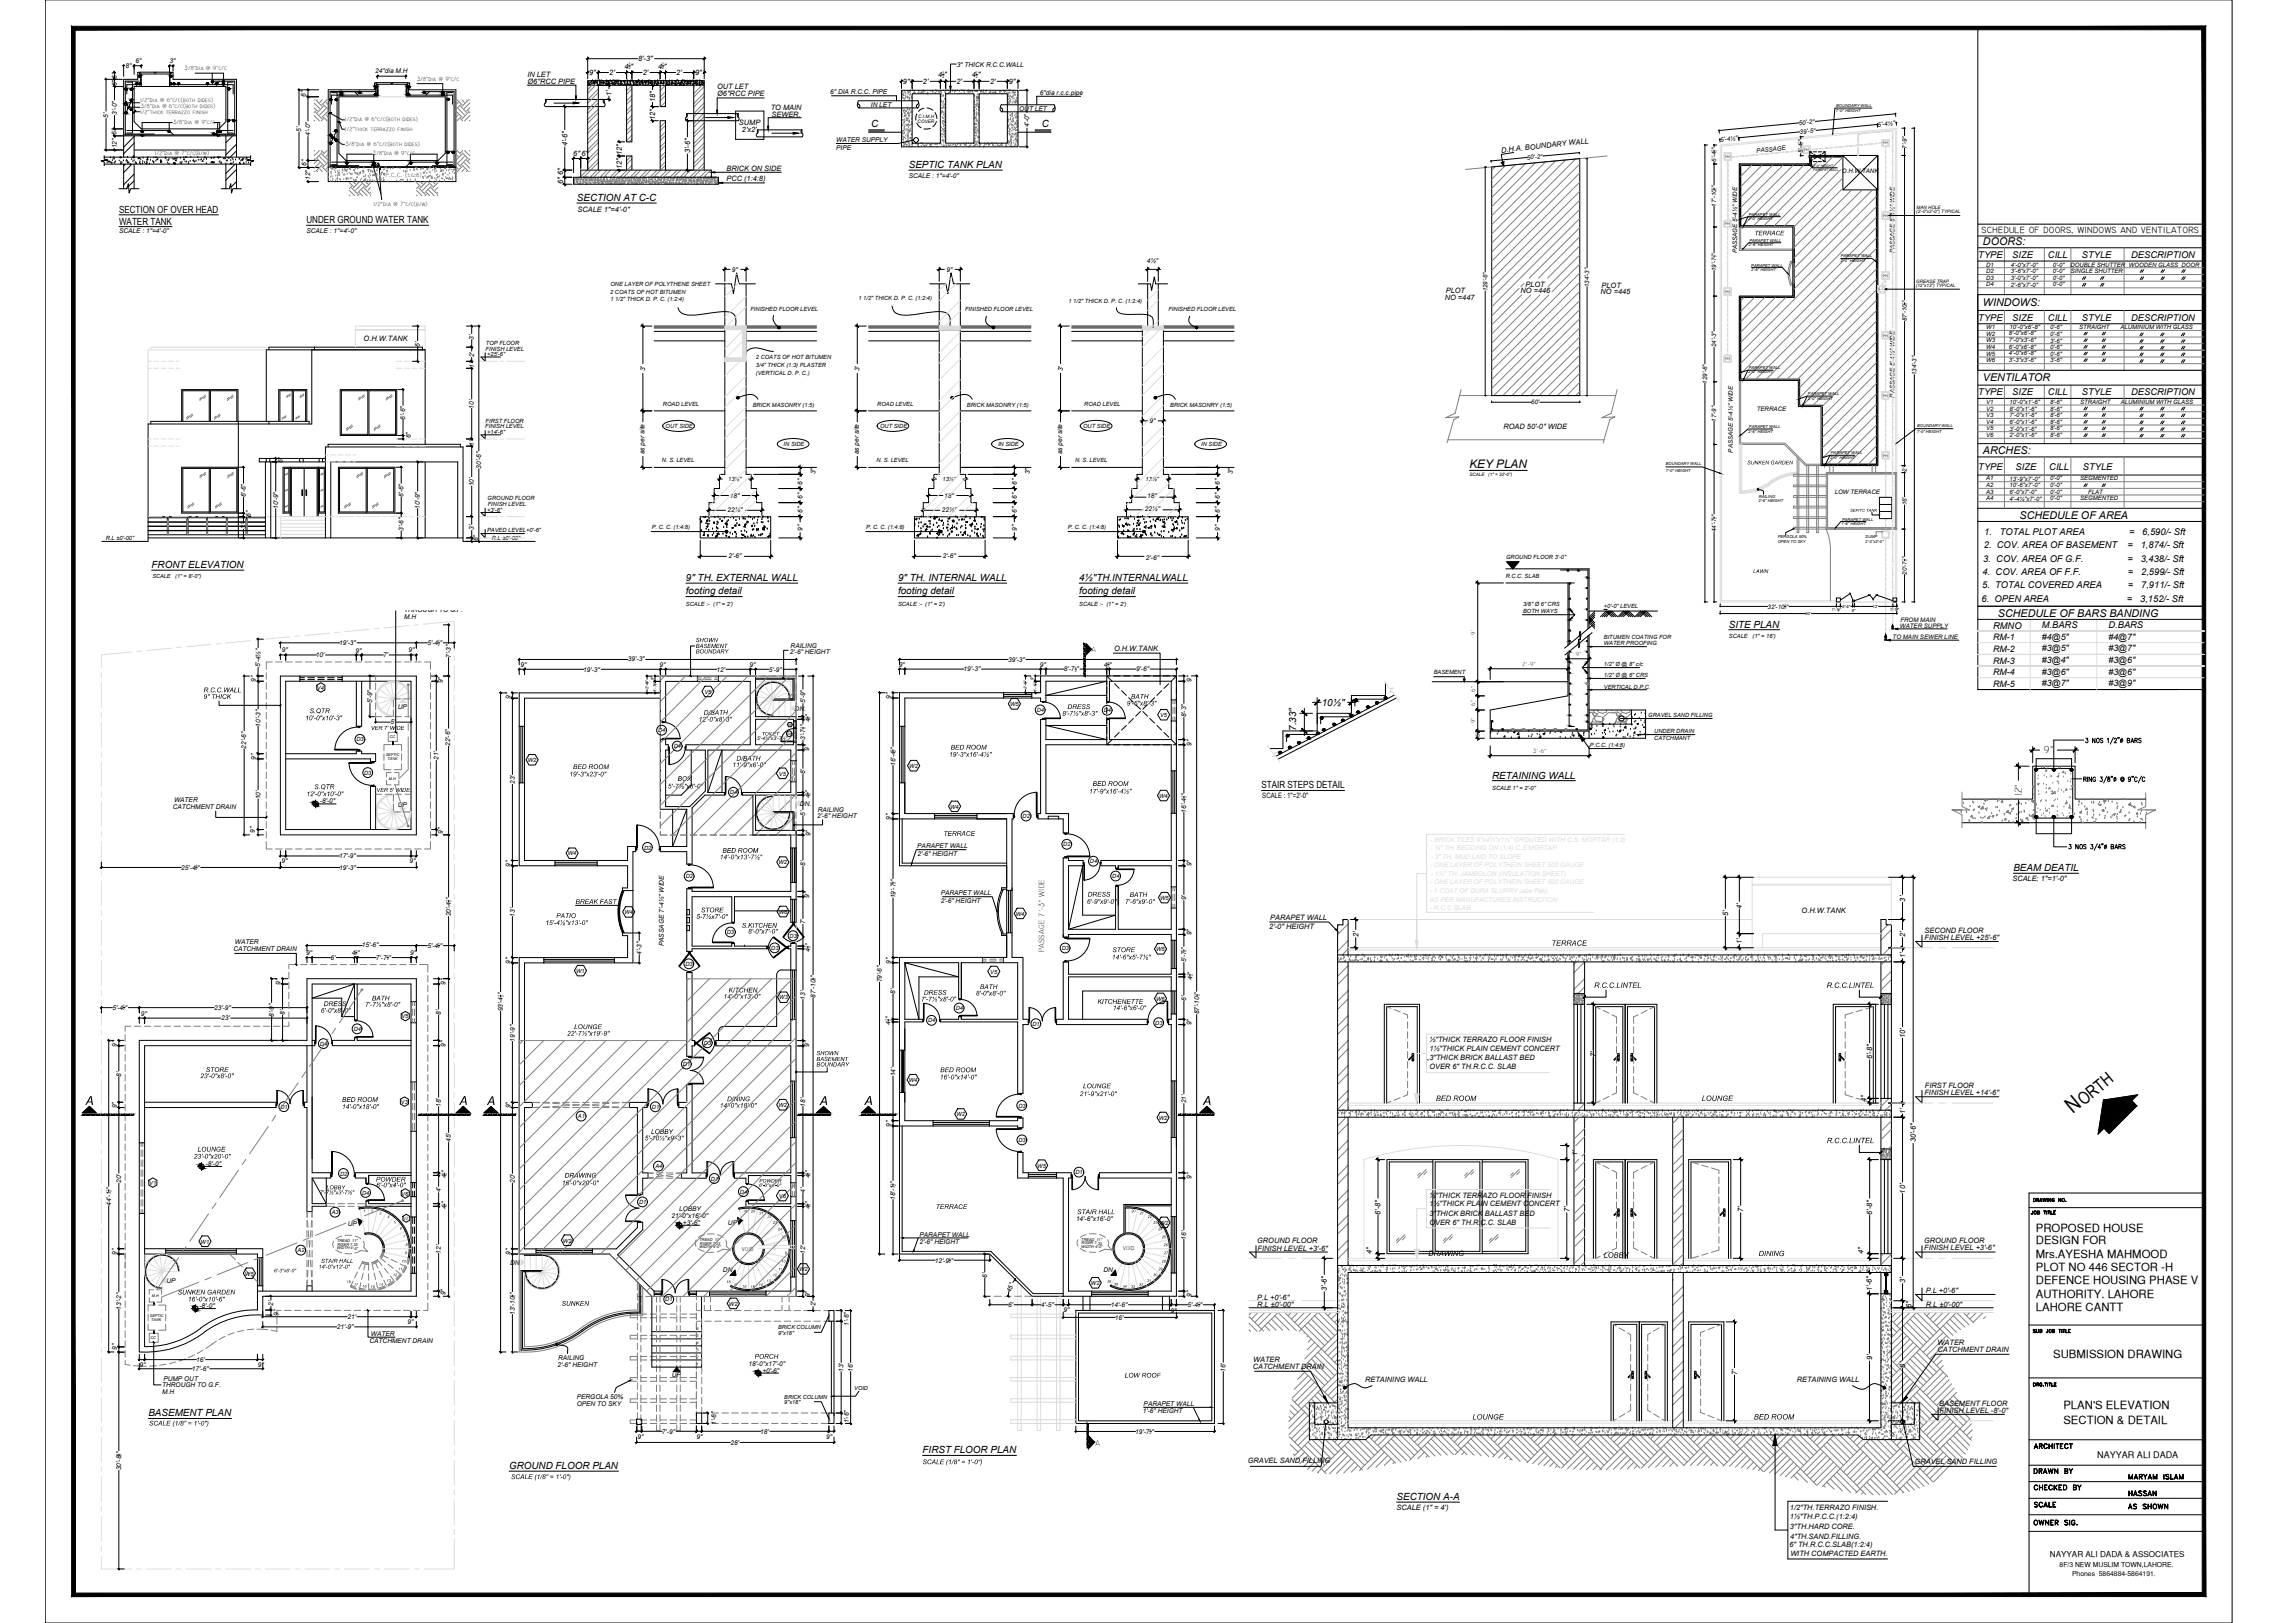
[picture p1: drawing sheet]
<svg xmlns="http://www.w3.org/2000/svg" width="870mm" height="620mm" viewBox="0 0 870 620" stroke-linecap="round" stroke-linejoin="round" font-family="sans-serif">
<defs><g id="words">
<text font-size="8.3" x="791.9" y="425.6" transform="rotate(-40 791.9 425.6)">N</text>
<text font-size="6.6" x="796.1" y="422.5" transform="rotate(-39 796.1 422.5)">ORTH</text>
<g font-size="5.3">
<text x="32.8" y="422">A</text>
<text x="175.6" y="422">A</text>
<text x="186.2" y="422">A</text>
<text x="313.2" y="422">A</text>
<text x="330.3" y="422">A</text>
<text x="459.7" y="422">A</text>
<text x="776.1" y="564.1">DRAWN BY</text>
<text x="812.4" y="572.6">HASSAN</text>
</g>
<g font-size="4.9">
<text x="812.4" y="566.2">MARYAM ISLAM</text>
<text x="776.5" y="570.1">CHECKED BY</text>
<text x="776.5" y="576.8">SCALE</text>
<text x="812.4" y="577.5">AS SHOWN</text>
<text x="776.1" y="583.5">OWNER SIG.</text>
</g>
<text font-size="4.5" x="561.4" y="178.7">KEY PLAN</text>
<g font-size="4.3">
<text x="777.8" y="470.5">PROPOSED HOUSE</text>
<text x="777.8" y="475.2">DESIGN FOR</text>
<text x="777.8" y="480.3">Mrs.AYESHA MAHMOOD</text>
<text x="777.8" y="485.4">PLOT NO 446 SECTOR -H</text>
<text x="777.8" y="490.5">DEFENCE HOUSING PHASE V</text>
<text x="777.8" y="495.7">AUTHORITY. LAHORE</text>
<text x="777.8" y="500.8">LAHORE CANTT</text>
<text x="784.4" y="518.7">SUBMISSION DRAWING</text>
<text x="788.4" y="537.9">PLAN'S ELEVATION</text>
<text x="788.4" y="543.7">SECTION &amp; DETAIL</text>
</g>
<g font-size="4.1">
<text x="757.6" y="93.7">DOORS:</text>
<text x="757.6" y="116.9">WINDOWS:</text>
<text x="757.6" y="145.7">VENTILATOR</text>
<text x="757.6" y="173.4">ARCHES:</text>
<text x="771.6" y="198.1">SCHEDULE OF AREA</text>
<text x="763.3" y="235.6">SCHEDULE OF BARS BANDING</text>
</g>
<g font-size="3.9">
<text x="780.9" y="287.6">9&quot;</text>
<text x="772.5" y="304.2" transform="rotate(-90 772.5 304.2)">12&quot;</text>
</g>
<g font-size="3.8">
<text x="332.8" y="48.4">C</text>
<text x="398" y="48.4">C</text>
<text x="347.2" y="64.1">SEPTIC TANK PLAN</text>
<text x="220.4" y="76.7">SECTION AT C-C</text>
<text x="45.5" y="81.2">SECTION OF OVER HEAD</text>
<text x="45.5" y="85.8">WATER TANK</text>
<text x="117.1" y="85.2">UNDER GROUND WATER TANK</text>
<text x="57.9" y="216.9">FRONT ELEVATION</text>
<text x="262.1" y="221.9">9&quot; TH. EXTERNAL WALL</text>
<text x="343.1" y="221.9">9&quot; TH. INTERNAL WALL</text>
<text x="412.3" y="221.9">4½&quot;TH.INTERNALWALL</text>
<text x="262.1" y="227">footing detail</text>
<text x="343.1" y="227">footing detail</text>
<text x="412.3" y="227">footing detail</text>
<text x="660.5" y="239.7">SITE PLAN</text>
<text x="505" y="269.6">10½&quot;</text>
<text x="495.2" y="279.2" transform="rotate(-90 495.2 279.2)">7.33&quot;</text>
<text x="570.1" y="297.4">RETAINING WALL</text>
<text x="482" y="301.1">STAIR STEPS DETAIL</text>
<text x="769.2" y="332.7">BEAM DEATIL</text>
<text x="56.7" y="541">BASEMENT PLAN</text>
<text x="352.5" y="555.1">FIRST FLOOR PLAN</text>
<text x="194.5" y="561">GROUND FLOOR PLAN</text>
<text x="533.6" y="572.9">SECTION A-A</text>
</g>
<g font-size="3.6">
<text x="755.8" y="98.5">TYPE</text>
<text x="768.8" y="98.5">SIZE</text>
<text x="782.4" y="98.5">CILL</text>
<text x="795.4" y="98.5">STYLE</text>
<text x="814.3" y="98.5">DESCRIPTION</text>
<text x="755.8" y="122.4">TYPE</text>
<text x="768.8" y="122.4">SIZE</text>
<text x="782.4" y="122.4">CILL</text>
<text x="795.4" y="122.4">STYLE</text>
<text x="814.3" y="122.4">DESCRIPTION</text>
<text x="755.8" y="150.9">TYPE</text>
<text x="768.8" y="150.9">SIZE</text>
<text x="782.4" y="150.9">CILL</text>
<text x="795.4" y="150.9">STYLE</text>
<text x="814.3" y="150.9">DESCRIPTION</text>
<text x="755.8" y="179.6">TYPE</text>
<text x="770.1" y="179.6">SIZE</text>
<text x="783" y="179.6">CILL</text>
<text x="795.8" y="179.6">STYLE</text>
<text x="757.9" y="209.4">2. COV. AREA OF BASEMENT</text>
<text x="758.1" y="204.3">1.</text>
<text x="764.1" y="204.3">TOTAL PLOT AREA</text>
<text x="812.8" y="209.4">=</text>
<text x="813.4" y="204.3">=</text>
<text x="817.9" y="209.4">1,874/- Sft</text>
<text x="818.5" y="204.3">6,590/- Sft</text>
<text x="757.7" y="214.5">3. COV. AREA OF G.F.</text>
<text x="812.9" y="214.5">=</text>
<text x="817.9" y="214.5">3,438/- Sft</text>
<text x="757.5" y="219.6">4. COV. AREA OF F.F.</text>
<text x="813" y="219.6">=</text>
<text x="818.1" y="219.6">2,599/- Sft</text>
<text x="757.3" y="224.7">5. TOTAL COVERED AREA</text>
<text x="813" y="224.7">=</text>
<text x="818.1" y="224.7">7,911/- Sft</text>
<text x="757.1" y="229.8">6. OPEN AREA</text>
<text x="812.6" y="229.8">=</text>
<text x="817.7" y="229.8">3,152/- Sft</text>
<text x="780.1" y="240">M.BARS</text>
<text x="805.6" y="240">D.BARS</text>
<text x="761.5" y="240.1">RMNO</text>
</g>
<g font-size="3.5">
<text x="757.1" y="89">SCHEDULE OF DOORS, WINDOWS AND VENTILATORS</text>
<text x="801.2" y="556.6">NAYYAR ALI DADA</text>
</g>
<g font-size="3.4">
<text x="761.5" y="244.5">RM-1</text>
<text x="780.1" y="244.3">#4@5&quot;</text>
<text x="805.6" y="244.3">#4@7&quot;</text>
<text x="761.5" y="249.1">RM-2</text>
<text x="780.1" y="248.7">#3@5&quot;</text>
<text x="805.6" y="248.7">#3@7&quot;</text>
<text x="761.5" y="253.5">RM-3</text>
<text x="761.5" y="257.9">RM-4</text>
<text x="780.1" y="253.2">#3@4&quot;</text>
<text x="780.1" y="257.7">#3@6&quot;</text>
<text x="805.6" y="253.2">#3@6&quot;</text>
<text x="805.6" y="257.7">#3@6&quot;</text>
<text x="761.5" y="262.5">RM-5</text>
<text x="780.1" y="262.1">#3@7&quot;</text>
<text x="805.6" y="262.1">#3@9&quot;</text>
</g>
<g font-size="3.2">
<text x="416.9" y="249">A</text>
<text x="592.8" y="361.2">TERRACE</text>
<text x="609" y="377.3">R.C.C.LINTEL</text>
<text x="697.9" y="377.3">R.C.C.LINTEL</text>
<text x="548.6" y="420.4">BED ROOM</text>
<text x="650.2" y="420.4">LOUNGE</text>
<text x="697.9" y="436.6">R.C.C.LINTEL</text>
<text x="545.7" y="479.7">DRAWING</text>
<text x="671.8" y="479.7">DINING</text>
<text x="612.7" y="480.3">LOBBY</text>
<text x="562.5" y="542.1">LOUNGE</text>
<text x="670.1" y="542.1">BED ROOM</text>
<text x="418.5" y="552.1">A</text>
</g>
<text font-size="3.1" x="783.1" y="594.6">NAYYAR ALI DADA &amp; ASSOCIATES</text>
<text font-size="3" x="399" y="363.7" transform="rotate(-90 399 363.7)">PASSAGE 7'-3&quot; WIDE</text>
<g font-size="2.8">
<text x="243.8" y="23.4">8'-3&quot;</text>
<text x="201.5" y="29.3">IN LET</text>
<text x="225.1" y="28.6">9&quot;</text>
<text x="232.8" y="28.7">2'</text>
<text x="238.6" y="26.2">4 &quot;</text>
<text x="245.6" y="28.7">2'</text>
<text x="251.4" y="26.2">4 &quot;</text>
<text x="258.4" y="28.7">2'</text>
<text x="265.6" y="28.6">9&quot;</text>
<text x="358.5" y="29.5">4 &quot;</text>
<text x="371.3" y="29.5">4 &quot;</text>
<text x="201.5" y="32.1">Ø6&quot;RCC PIPE</text>
<text x="274" y="33.9">OUT LET</text>
<text x="345" y="32.1">9&quot;</text>
<text x="352.6" y="32.1">2'</text>
<text x="365.4" y="32.1">2'</text>
<text x="378.3" y="32.1">2'</text>
<text x="385.4" y="32.1">9&quot;</text>
<text x="233.7" y="36.6" transform="rotate(-90 233.7 36.6)">1'</text>
<text x="250.3" y="39.1" transform="rotate(-90 250.3 39.1)">18&quot;</text>
<text x="274" y="36.6">Ø6&quot;RCC PIPE</text>
<text x="250.3" y="45.8" transform="rotate(-90 250.3 45.8)">12&quot;</text>
<text x="282.3" y="47.7">SUMP</text>
<text x="294.4" y="42">TO MAIN</text>
<text x="294.8" y="44.6">SEWER.</text>
<text x="283.5" y="50.3">2'x2'</text>
<text x="216.8" y="55.8" transform="rotate(-90 216.8 55.8)">4'-6&quot;</text>
<text x="219" y="59.8">6&quot;6&quot;</text>
<text x="237.6" y="59.3" transform="rotate(-90 237.6 59.3)">12&quot;</text>
<text x="263.7" y="58.6" transform="rotate(-90 263.7 58.6)">3'-6&quot;</text>
<text x="573.7" y="58.3" transform="rotate(-6 573.7 58.3)">D.H.A. BOUNDARY WALL</text>
<text x="237.6" y="64.7" transform="rotate(-90 237.6 64.7)">12&quot;</text>
<text x="277.6" y="65.2">BRICK ON SIDE</text>
<text x="215.1" y="70.2" transform="rotate(-90 215.1 70.2)">6&quot;</text>
<text x="215.1" y="66.7" transform="rotate(-90 215.1 66.7)">6&quot;</text>
<text x="277.6" y="69.2">PCC (1:4:8)</text>
<text x="220.7" y="81">SCALE 1&quot;=4'-0&quot;</text>
<text x="552.4" y="111.8">PLOT</text>
<text x="581" y="112.1">NO =446</text>
<text x="582.8" y="109.5">PLOT</text>
<text x="611.5" y="112.4">NO =445</text>
<text x="611.9" y="109.9">PLOT</text>
<text x="552" y="114.4">NO =447</text>
<text x="138.9" y="130.1">O.H.W.TANK</text>
<text x="574.4" y="164">ROAD 50'-0&quot; WIDE</text>
<text x="425.6" y="248.7">O.H.W.TANK</text>
<text x="77.7" y="264.4">R.C.C.WALL</text>
<text x="77.7" y="266.9">9&quot; THICK</text>
<text x="430.5" y="269.4">9'-6&quot;x8'-3&quot;</text>
<text x="432.1" y="266.8">BATH</text>
<text x="116.6" y="275.1">10'-0&quot;x10'-3&quot;</text>
<text x="118.3" y="272.4">S.QTR</text>
<text x="266.9" y="275.6">12'-0&quot;x8'-3&quot;</text>
<text x="268.8" y="273">D/BATH</text>
<text x="405.8" y="273.3">8'-7½&quot;x8'-3&quot;</text>
<text x="407.8" y="270.8">DRESS</text>
<text x="363.2" y="286.3">BED ROOM</text>
<text x="218.9" y="293.7">BED ROOM</text>
<text x="279.8" y="293">11'-9&quot;x6'-0&quot;</text>
<text x="281.3" y="290.5">D/BATH</text>
<text x="362.6" y="289">19'-3&quot;x16'-4½&quot;</text>
<text x="217.5" y="296.5">19'-3&quot;x23'-0&quot;</text>
<text x="258.9" y="298.3">BOX</text>
<text x="117" y="304">12'-0&quot;x10'-0&quot;</text>
<text x="120" y="301.4">S.QTR</text>
<text x="255.1" y="301.1">5'-7½&quot;x8'-0&quot;</text>
<text x="416.1" y="303.1">17'-9&quot;x16'-4½&quot;</text>
<text x="417.4" y="300.2">BED ROOM</text>
<text x="482.3" y="304.6">SCALE : 1&quot;=2'-0&quot;</text>
<text x="360.4" y="319.2">TERRACE</text>
<text x="275" y="328.2">14'-0&quot;x13'-7½&quot;</text>
<text x="276" y="325.7">BED ROOM</text>
<text x="768.9" y="336.6">SCALE; 1&quot;=1'-0&quot;</text>
<text x="219.9" y="345.2">BREAK FAST</text>
<text x="415.2" y="345.2">6'-9&quot;x9'-0&quot;</text>
<text x="415.5" y="342.4">DRESS</text>
<text x="429.8" y="345.2">7'-6&quot;x9'-0&quot;</text>
<text x="431.5" y="342.5">BATH</text>
<text x="665.5" y="347" transform="rotate(-90 665.5 347)">4'</text>
<text x="727.8" y="344.3" transform="rotate(-90 727.8 344.3)">3'</text>
<text x="208.3" y="353.3">15'-4½&quot;x13'-0&quot;</text>
<text x="212.5" y="350.6">PATIO</text>
<text x="266" y="350.9">5-7½x7'-0&quot;</text>
<text x="267.8" y="348.4">STORE</text>
<text x="485.3" y="351.5">PARAPET WALL</text>
<text x="660.2" y="349.8" transform="rotate(-90 660.2 349.8)">5'</text>
<text x="688.3" y="348.6">O.H.W.TANK</text>
<text x="283.4" y="354.3">S.KITCHEN</text>
<text x="285.8" y="356.6">8'-0&quot;x7'-0&quot;</text>
<text x="484.9" y="354.7">2'-0&quot; HEIGHT</text>
<text x="519" y="357.8" transform="rotate(-90 519 357.8)">2'</text>
<text x="727.9" y="357.8" transform="rotate(-90 727.9 357.8)">2'</text>
<text x="735.3" y="356.2">SECOND FLOOR</text>
<text x="735.3" y="359">FINISH LEVEL +25'-6&quot;</text>
<text x="424.9" y="363.6">STORE</text>
<text x="665.5" y="360.6" transform="rotate(-90 665.5 360.6)">1'</text>
<text x="424.8" y="366.4">14'-6&quot;x5'-7½&quot;</text>
<text x="727.9" y="366" transform="rotate(-90 727.9 366)">1'</text>
<text x="374.3" y="377.7">BATH</text>
<text x="142.1" y="382.1">BATH</text>
<text x="276.4" y="381.4">14'-0&quot;x13'-0&quot;</text>
<text x="278.3" y="379">KITCHEN</text>
<text x="351.9" y="382.5">7'-7½&quot;x8'-0&quot;</text>
<text x="352.9" y="379.9">DRESS</text>
<text x="372.8" y="380.2">8'-0&quot;x8'-0&quot;</text>
<text x="419.3" y="383.4">KITCHENETTE</text>
<text x="122.6" y="386.8">6'-0&quot;x8'-0&quot;</text>
<text x="123.6" y="384.2">DRESS</text>
<text x="139.4" y="384.5">7'-7½&quot;x8'-0&quot;</text>
<text x="425.1" y="385.8">14'-6&quot;x6'-0&quot;</text>
<text x="216.7" y="395.5">22'-7½&quot;x19'-9&quot;</text>
<text x="219.3" y="393">LOUNGE</text>
<text x="546.1" y="401.3">1½&quot;THICK PLAIN CEMENT CONCERT</text>
<text x="546.1" y="398">½&quot;THICK TERRAZO FLOOR FINISH</text>
<text x="727.8" y="396.5" transform="rotate(-90 727.8 396.5)">10'</text>
<text x="546.1" y="404.9">3&quot;THICK BRICK BALLAST BED</text>
<text x="609.7" y="403.7" transform="rotate(-90 609.7 403.7)">7'</text>
<text x="715.3" y="404.6" transform="rotate(-90 715.3 404.6)">6'-8&quot;</text>
<text x="76.5" y="411.7">23'-0&quot;x8'-0&quot;</text>
<text x="78.6" y="409.4">STORE</text>
<text x="359" y="412.2">16'-0&quot;x14'-0&quot;</text>
<text x="359.2" y="409.5">BED ROOM</text>
<text x="546.1" y="408.4">OVER 6&quot; TH.R.C.C. SLAB</text>
<text x="412.5" y="418.6">21'-9&quot;x21'-0&quot;</text>
<text x="413.8" y="415.6">LOUNGE</text>
<text x="735.3" y="418.3">FINISH LEVEL +14'-6&quot;</text>
<text x="735.5" y="415.6">FIRST FLOOR</text>
<text x="130.6" y="420.8">BED ROOM</text>
<text x="130.6" y="423.5">14'-0&quot;x18'-0&quot;</text>
<text x="275" y="423">14'-0&quot;x18'-0&quot;</text>
<text x="277.7" y="420.6">DINING</text>
<text x="713.1" y="421" transform="rotate(-90 713.1 421)">4&quot;</text>
<text x="727.9" y="425.3" transform="rotate(-90 727.9 425.3)">1'</text>
<text x="246.3" y="435.5">5'-10½&quot;x9'-3&quot;</text>
<text x="248.7" y="433.1">LOBBY</text>
<text x="731.9" y="436.3" transform="rotate(-90 731.9 436.3)">30'-6&quot;</text>
<text x="74" y="442.5">23'-0&quot;x20'-0&quot;</text>
<text x="75.4" y="439.8">LOUNGE</text>
<text x="602.7" y="441.5" transform="rotate(-90 602.7 441.5)">1'</text>
<text x="215.7" y="449.8">DRAWING</text>
<text x="143.6" y="451.2">POWDER</text>
<text x="143.7" y="453.5">6'-0&quot;x4'-0&quot;</text>
<text x="214.6" y="452.6">16'-0&quot;x20'-0&quot;</text>
<text x="727.8" y="455.8" transform="rotate(-90 727.8 455.8)">10'</text>
<text x="357.5" y="461.7">TERRACE</text>
<text x="546.1" y="460.6">1½&quot;THICK PLAIN CEMENT CONCERT</text>
<text x="546.1" y="457.3">½&quot;THICK TERRAZO FLOOR FINISH</text>
<text x="411.5" y="463.7">STAIR HALL</text>
<text x="527.5" y="463.9" transform="rotate(-90 527.5 463.9)">6'-8&quot;</text>
<text x="546.1" y="467.7">OVER 6&quot; TH.R.C.C. SLAB</text>
<text x="546.1" y="464.3">3&quot;THICK BRICK BALLAST BED</text>
<text x="599.6" y="463" transform="rotate(-90 599.6 463)">7'</text>
<text x="666.1" y="463" transform="rotate(-90 666.1 463)">7'</text>
<text x="715.3" y="463.9" transform="rotate(-90 715.3 463.9)">6'-8&quot;</text>
<text x="480.3" y="474.7">GROUND FLOOR</text>
<text x="480.4" y="477.6">FINISH LEVEL +3'-6&quot;</text>
<text x="524.1" y="479.1" transform="rotate(-90 524.1 479.1)">4&quot;</text>
<text x="712" y="479.1" transform="rotate(-90 712 479.1)">4&quot;</text>
<text x="735.1" y="474.7">GROUND FLOOR</text>
<text x="735.2" y="477.5">FINISH LEVEL +3'-6&quot;</text>
<text x="727.8" y="489.9" transform="rotate(-90 727.8 489.9)">3'</text>
<text x="67.9" y="494.4">SUNKEN GARDEN</text>
<text x="71.8" y="497">16'-0&quot;x10'-6&quot;</text>
<text x="480.3" y="496.5">P.L +0'-6&quot;</text>
<text x="506.9" y="493" transform="rotate(-90 506.9 493)">3'-6&quot;</text>
<text x="715.2" y="492.9" transform="rotate(-90 715.2 492.9)">1'-6&quot;</text>
<text x="735.8" y="494">P.L +0'-6&quot;</text>
<text x="214.6" y="498.7">SUNKEN</text>
<text x="480.3" y="499.3">R.L ±0'-00&quot;</text>
<text x="730.2" y="499.4" transform="rotate(-90 730.2 499.4)">6&quot;</text>
<text x="735.8" y="499.1">R.L ±0'-00&quot;</text>
<text x="740.3" y="513.8">WATER</text>
<text x="288.3" y="518.9">PORCH</text>
<text x="478.8" y="520.3">WATER</text>
<text x="715.3" y="519.6" transform="rotate(-90 715.3 519.6)">9'</text>
<text x="740.2" y="516.5">CATCHMENT DRAIN</text>
<text x="429.7" y="526.1">LOW ROOF</text>
<text x="478.7" y="523">CATCHMENT DRAIN</text>
<text x="521.6" y="527.9">RETAINING WALL</text>
<text x="663.6" y="525" transform="rotate(-90 663.6 525)">7'</text>
<text x="686.5" y="527.9">RETAINING WALL</text>
<text x="727.8" y="522.3" transform="rotate(-90 727.8 522.3)">8'</text>
<text x="740.9" y="537">BASEMENT FLOOR</text>
<text x="741" y="539.6">FINISH LEVEL -8'-0&quot;</text>
<text x="56.9" y="544.4">SCALE (1/8&quot; = 1'-0&quot;)</text>
<text x="352.4" y="559.2">SCALE (1/8&quot; = 1'-0&quot;)</text>
<text x="476.7" y="558.9">GRAVEL SAND FILLING</text>
<text x="731.5" y="559.3">GRAVEL SAND FILLING</text>
<text x="195.2" y="564.8">SCALE (1/8&quot; = 1'-0&quot;)</text>
<text x="533.6" y="576.7">SCALE (1&quot; = 4')</text>
<text x="683.8" y="580.2">1½&quot;TH.P.C.C.(1:2:4)</text>
<text x="683.9" y="576.5">1/2&quot;TH.TERRAZO FINISH.</text>
<text x="683.8" y="584">3&quot;TH.HARD CORE.</text>
<text x="683.9" y="587.6">4&quot;TH.SAND.FILLING.</text>
<text x="683.6" y="590.9">6&quot; TH.R.C.C.SLAB(1:2:4)</text>
<text x="684" y="594.4">WITH COMPACTED EARTH.</text>
</g>
<g font-size="2.6">
<text x="670.4" y="89.9">TERRACE</text>
<text x="283.3" y="477.6">void</text>
<text x="428.9" y="477.5">void</text>
<text x="786.9" y="598.4">8F/3 NEW MUSLIM TOWN,LAHORE.</text>
<text x="791.7" y="601.8">Phones 5864884-5864191.</text>
</g>
<g font-size="2.5">
<text x="47.9" y="26">8&quot;</text>
<text x="51.8" y="24.1">6&quot;</text>
<text x="64.8" y="24">3&quot;</text>
<text x="143.4" y="27.9">24&quot;dia M.H</text>
<text x="365.5" y="25.6">3&quot; THICK R.C.C.WALL</text>
<text x="44.6" y="33" transform="rotate(-90 44.6 33)">6&quot;</text>
<text x="44.6" y="30.2" transform="rotate(-90 44.6 30.2)">6&quot;</text>
<text x="317.2" y="35.9">6&quot; DIA R.C.C. PIPE</text>
<text x="116.9" y="37.1" transform="rotate(-90 116.9 37.1)">6&quot;</text>
<text x="332.7" y="40.9">IN LET</text>
<text x="397.3" y="36.3">6&quot;dia r.c.c.pipe</text>
<text x="41.3" y="44.9" transform="rotate(-90 41.3 44.9)">5'</text>
<text x="44.6" y="43.8" transform="rotate(-90 44.6 43.8)">3'-0&quot;</text>
<text x="389.4" y="42.3">OUT LET</text>
<text x="44.5" y="51.6" transform="rotate(-90 44.5 51.6)">6&quot;</text>
<text x="115.1" y="50.2" transform="rotate(-90 115.1 50.2)">5'</text>
<text x="118.6" y="51.8" transform="rotate(-90 118.6 51.8)">4'-0&quot;</text>
<text x="393.3" y="48.6" transform="rotate(-90 393.3 48.6)">4'-0&quot;</text>
<text x="44.6" y="56.7" transform="rotate(-90 44.6 56.7)">12&quot;</text>
<text x="319.5" y="54">WATER SUPPLY</text>
<text x="319.5" y="57.5">PIPE</text>
<text x="117.2" y="63.3" transform="rotate(-90 117.2 63.3)">6&quot;</text>
<text x="118.6" y="68.8" transform="rotate(-90 118.6 68.8)">12&quot;</text>
<text x="347.2" y="67.8">SCALE : 1&quot;=4'-0&quot;</text>
<text x="45.5" y="89">SCALE : 1&quot;=4'-0&quot;</text>
<text x="117.1" y="89.2">SCALE : 1&quot;=4'-0&quot;</text>
<text x="438.1" y="100.4">4½&quot;</text>
<text x="279.7" y="103.8">9&quot;</text>
<text x="361.6" y="103.8">9&quot;</text>
<text x="181" y="129.7" transform="rotate(-90 181 129.7)">3'</text>
<text x="160.5" y="132.3" transform="rotate(-90 160.5 132.3)">5'</text>
<text x="181.1" y="136.4" transform="rotate(-90 181.1 136.4)">2'</text>
<text x="181.1" y="140.5" transform="rotate(-90 181.1 140.5)">1'</text>
<text x="246.5" y="141.8" transform="rotate(-90 246.5 141.8)">3'</text>
<text x="328.4" y="141.8" transform="rotate(-90 328.4 141.8)">3'</text>
<text x="406" y="141.8" transform="rotate(-90 406 141.8)">3'</text>
<text x="154.8" y="160.2" transform="rotate(-90 154.8 160.2)">6'-6&quot;</text>
<text x="181" y="156.1" transform="rotate(-90 181 156.1)">10'</text>
<text x="439.2" y="161.6">9&quot;</text>
<text x="157" y="167.5" transform="rotate(-90 157 167.5)">6&quot;</text>
<text x="181.1" y="170.2" transform="rotate(-90 181.1 170.2)">1'</text>
<text x="246.3" y="173.5" transform="rotate(-90 246.3 173.5)">as per site</text>
<text x="328.2" y="173.5" transform="rotate(-90 328.2 173.5)">as per site</text>
<text x="405.8" y="173.5" transform="rotate(-90 405.8 173.5)">as per site</text>
<text x="108.1" y="177" transform="rotate(-90 108.1 177)">6&quot;</text>
<text x="183.8" y="179" transform="rotate(-90 183.8 179)">30'-6&quot;</text>
<text x="181" y="185.7" transform="rotate(-90 181 185.7)">10'</text>
<text x="306.6" y="185.2" transform="rotate(-90 306.6 185.2)">6&quot;</text>
<text x="311.5" y="181.1" transform="rotate(-90 311.5 181.1)">3&quot;</text>
<text x="388.4" y="185.2" transform="rotate(-90 388.4 185.2)">6&quot;</text>
<text x="393.4" y="181.1" transform="rotate(-90 393.4 181.1)">3&quot;</text>
<text x="466" y="185.2" transform="rotate(-90 466 185.2)">6&quot;</text>
<text x="471" y="181.1" transform="rotate(-90 471 181.1)">3&quot;</text>
<text x="93.9" y="189.9" transform="rotate(-90 93.9 189.9)">6'-6&quot;</text>
<text x="154.2" y="189.9" transform="rotate(-90 154.2 189.9)">6'-6&quot;</text>
<text x="278.8" y="190">18&quot;</text>
<text x="306.6" y="190.6" transform="rotate(-90 306.6 190.6)">6&quot;</text>
<text x="360.7" y="190">18&quot;</text>
<text x="388.4" y="190.6" transform="rotate(-90 388.4 190.6)">6&quot;</text>
<text x="438.3" y="190">18&quot;</text>
<text x="466" y="190.6" transform="rotate(-90 466 190.6)">6&quot;</text>
<text x="95.8" y="197.4" transform="rotate(-90 95.8 197.4)">6&quot;</text>
<text x="106.2" y="194.4" transform="rotate(-90 106.2 194.4)">10'-9&quot;</text>
<text x="160.5" y="194.4" transform="rotate(-90 160.5 194.4)">10'-9&quot;</text>
<text x="277.9" y="195.7">22½&quot;</text>
<text x="306.6" y="196" transform="rotate(-90 306.6 196)">6&quot;</text>
<text x="359.8" y="195.7">22½&quot;</text>
<text x="388.4" y="196" transform="rotate(-90 388.4 196)">6&quot;</text>
<text x="437.5" y="195">22½&quot;</text>
<text x="466" y="196" transform="rotate(-90 466 196)">6&quot;</text>
<text x="93.9" y="202.1" transform="rotate(-90 93.9 202.1)">3'</text>
<text x="154.2" y="202.7" transform="rotate(-90 154.2 202.7)">3'-6&quot;</text>
<text x="181" y="202.4" transform="rotate(-90 181 202.4)">3'</text>
<text x="306.6" y="202.7" transform="rotate(-90 306.6 202.7)">9&quot;</text>
<text x="388.4" y="202.7" transform="rotate(-90 388.4 202.7)">9&quot;</text>
<text x="466" y="202.7" transform="rotate(-90 466 202.7)">9&quot;</text>
<text x="182.7" y="206.8" transform="rotate(-90 182.7 206.8)">6&quot;</text>
<text x="278.3" y="213.2">2'-6&quot;</text>
<text x="360.2" y="213.2">2'-6&quot;</text>
<text x="437.8" y="213.7">2'-6&quot;</text>
<text x="154.4" y="233.9">THROUGH TO G.F.</text>
<text x="154.4" y="236.2">M.H</text>
<text x="265.7" y="245.2">SHOWN</text>
<text x="107.7" y="248.9">9&quot;</text>
<text x="120.7" y="251">10'</text>
<text x="129.6" y="246.4">19'-3&quot;</text>
<text x="135.8" y="249.3">9&quot;</text>
<text x="146.4" y="251">7'</text>
<text x="156.1" y="248.9">9&quot;</text>
<text x="163.3" y="246.4">5'-4 &quot;</text>
<text x="172.3" y="251.1" transform="rotate(-90 172.3 251.1)">7'-3&quot;</text>
<text x="265.7" y="249.6">BOUNDARY</text>
<text x="265.7" y="247.5">BASEMENT</text>
<text x="301.8" y="249.9">2'-6&quot; HEIGHT</text>
<text x="302.1" y="247.4">RAILING</text>
<text x="99.4" y="254.8" transform="rotate(-90 99.4 254.8)">5'-4½&quot;</text>
<text x="198.8" y="254.8">9&quot;</text>
<text x="222.8" y="256.5">19'-3&quot;</text>
<text x="239.9" y="252.5">39'-3&quot;</text>
<text x="252" y="254.8">9&quot;</text>
<text x="273.7" y="256.5">12'</text>
<text x="286.3" y="254.8">9&quot;</text>
<text x="293.8" y="256.5">5'-9&quot;</text>
<text x="343.3" y="254.7">9&quot;</text>
<text x="368.2" y="256.4">19'-3&quot;</text>
<text x="385.2" y="252.7">39'-3&quot;</text>
<text x="397.3" y="254.7">9&quot;</text>
<text x="406.5" y="256.4">8'-7 &quot;</text>
<text x="421.8" y="254.6">4 &quot;</text>
<text x="434" y="256.4">9'-6&quot;</text>
<text x="97.8" y="260.5" transform="rotate(-90 97.8 260.5)">9&quot;</text>
<text x="169.2" y="260.9" transform="rotate(-90 169.2 260.9)">9&quot;</text>
<text x="455.2" y="260.5" transform="rotate(-90 455.2 260.5)">9&quot;</text>
<text x="142.2" y="268.6" transform="rotate(-90 142.2 268.6)">5'-9&quot;</text>
<text x="195" y="267" transform="rotate(-90 195 267)">9&quot;</text>
<text x="307.7" y="268.6" transform="rotate(-90 307.7 268.6)">5'-9&quot;</text>
<text x="340.4" y="266.9" transform="rotate(-90 340.4 266.9)">9&quot;</text>
<text x="152" y="270.6">UP</text>
<text x="303.6" y="271.4">DN.</text>
<text x="309.5" y="275.8" transform="rotate(-90 309.5 275.8)">4 &quot;</text>
<text x="453.2" y="274" transform="rotate(-90 453.2 274)">8'-3&quot;</text>
<text x="99.5" y="277.5" transform="rotate(-90 99.5 277.5)">10'-3&quot;</text>
<text x="149.2" y="276.6">5'</text>
<text x="94" y="285.9" transform="rotate(-90 94 285.9)">22'-6&quot;</text>
<text x="172" y="284.9" transform="rotate(-90 172 284.9)">22'-6&quot;</text>
<text x="307.7" y="282.6" transform="rotate(-90 307.7 282.6)">3'-7 &quot;</text>
<text x="309.1" y="286.8" transform="rotate(-90 309.1 286.8)">9&quot;</text>
<text x="455.2" y="284.7" transform="rotate(-90 455.2 284.7)">9&quot;</text>
<text x="97.8" y="290.1" transform="rotate(-90 97.8 290.1)">9&quot;</text>
<text x="167.6" y="290.3" transform="rotate(-90 167.6 290.3)">21'</text>
<text x="342.1" y="292.5" transform="rotate(-90 342.1 292.5)">16'-4 &quot;</text>
<text x="196.7" y="299.4" transform="rotate(-90 196.7 299.4)">23'</text>
<text x="307.7" y="295.7" transform="rotate(-90 307.7 295.7)">6'</text>
<text x="99.5" y="305.3" transform="rotate(-90 99.5 305.3)">10'</text>
<text x="309.5" y="304.7" transform="rotate(-90 309.5 304.7)">4 &quot;</text>
<text x="66" y="309.1">CATCHMENT DRAIN</text>
<text x="66.5" y="306.4">WATER</text>
<text x="122.2" y="306.8">-8'-0&quot;</text>
<text x="152" y="308.2">UP</text>
<text x="305.6" y="307.7">DN.</text>
<text x="307.7" y="311.5" transform="rotate(-90 307.7 311.5)">5'</text>
<text x="312.4" y="310.1">RAILING</text>
<text x="453.2" y="310.3" transform="rotate(-90 453.2 310.3)">16'-4 &quot;</text>
<text x="312.2" y="312.5">2'-6&quot; HEIGHT</text>
<text x="340.4" y="313.1" transform="rotate(-90 340.4 313.1)">9&quot;</text>
<text x="97.3" y="318.1" transform="rotate(-90 97.3 318.1)">9&quot;</text>
<text x="169.2" y="318.5" transform="rotate(-90 169.2 318.5)">9&quot;</text>
<text x="309.7" y="319.3" transform="rotate(-90 309.7 319.3)">9&quot;</text>
<text x="350.5" y="323.9">PARAPET WALL</text>
<text x="107.5" y="329.6">9&quot;</text>
<text x="129.6" y="327.8">17'-9&quot;</text>
<text x="156.5" y="329.6">9&quot;</text>
<text x="350.5" y="326.8">2'-6&quot; HEIGHT</text>
<text x="69.3" y="332.1">25'-4 &quot;</text>
<text x="129.6" y="332.1">19'-3&quot;</text>
<text x="195" y="331" transform="rotate(-90 195 331)">9&quot;</text>
<text x="307.7" y="330.8" transform="rotate(-90 307.7 330.8)">8'</text>
<text x="455.2" y="330.9" transform="rotate(-90 455.2 330.9)">9&quot;</text>
<text x="359.4" y="341.9">PARAPET WALL</text>
<text x="309.1" y="342.8" transform="rotate(-90 309.1 342.8)">9&quot;</text>
<text x="342.1" y="343" transform="rotate(-90 342.1 343)">19'-7 &quot;</text>
<text x="359.4" y="344.8">2'-6&quot; HEIGHT</text>
<text x="453.2" y="343.9" transform="rotate(-90 453.2 343.9)">9'</text>
<text x="172.3" y="350" transform="rotate(-90 172.3 350)">20'-4 &quot;</text>
<text x="196.7" y="350.1" transform="rotate(-90 196.7 350.1)">13'</text>
<text x="307.7" y="353.1" transform="rotate(-90 307.7 353.1)">7'</text>
<text x="455.2" y="357.2" transform="rotate(-90 455.2 357.2)">9&quot;</text>
<text x="89.2" y="363.4">CATCHMENT DRAIN</text>
<text x="89.7" y="360.6">WATER</text>
<text x="117" y="364.9">9&quot;</text>
<text x="134.4" y="364.8">4 &quot;</text>
<text x="138.2" y="361.8">15'-6&quot;</text>
<text x="156.7" y="364.8">9&quot;</text>
<text x="163.3" y="362">5'-4 &quot;</text>
<text x="245.1" y="364.7" transform="rotate(-90 245.1 364.7)">4'-3&quot;</text>
<text x="253.6" y="361.4" transform="rotate(-90 253.6 361.4)">PASSAGE 7'-4½&quot; WIDE</text>
<text x="309.5" y="363.5" transform="rotate(-90 309.5 363.5)">4 &quot;</text>
<text x="126.2" y="366.6">6'</text>
<text x="143.6" y="366.6">7'-7 &quot;</text>
<text x="195" y="368.1" transform="rotate(-90 195 368.1)">9&quot;</text>
<text x="340.4" y="368" transform="rotate(-90 340.4 368)">9&quot;</text>
<text x="453.2" y="367.5" transform="rotate(-90 453.2 367.5)">5'-7 &quot;</text>
<text x="107.1" y="376.1" transform="rotate(-90 107.1 376.1)">9&quot;</text>
<text x="170.2" y="376.1" transform="rotate(-90 170.2 376.1)">9&quot;</text>
<text x="336.9" y="375.2" transform="rotate(-90 336.9 375.2)">79'-6&quot;</text>
<text x="455.5" y="374.2" transform="rotate(-90 455.5 374.2)">4 &quot;</text>
<text x="307.7" y="381.8" transform="rotate(-90 307.7 381.8)">13'</text>
<text x="311.5" y="381.1" transform="rotate(-90 311.5 381.1)">87'-10 &quot;</text>
<text x="342" y="379.6" transform="rotate(-90 342 379.6)">8'</text>
<text x="453.2" y="382.3" transform="rotate(-90 453.2 382.3)">6'</text>
<text x="43" y="385.7">5'-4 &quot;</text>
<text x="53.8" y="388.2">9&quot;</text>
<text x="81.9" y="385.7">23'-9&quot;</text>
<text x="84.5" y="389.7">23'</text>
<text x="104.6" y="388.2" transform="rotate(-90 104.6 388.2)">8'-9&quot;</text>
<text x="108.8" y="387.7" transform="rotate(-90 108.8 387.7)">8'</text>
<text x="168.5" y="387.7" transform="rotate(-90 168.5 387.7)">8'</text>
<text x="192.2" y="386.2" transform="rotate(-90 192.2 386.2)">93'-4 &quot;</text>
<text x="458.2" y="387.4" transform="rotate(-90 458.2 387.4)">87'-10 &quot;</text>
<text x="340.2" y="391.4" transform="rotate(-90 340.2 391.4)">4 &quot;</text>
<text x="455.2" y="391.6" transform="rotate(-90 455.2 391.6)">9&quot;</text>
<text x="44.6" y="399.7" transform="rotate(-90 44.6 399.7)">9&quot;</text>
<text x="170.2" y="399.7" transform="rotate(-90 170.2 399.7)">9&quot;</text>
<text x="196.7" y="397.8" transform="rotate(-90 196.7 397.8)">19'-9&quot;</text>
<text x="309.1" y="399.7" transform="rotate(-90 309.1 399.7)">9&quot;</text>
<text x="311.8" y="407.3">BOUNDARY</text>
<text x="311.8" y="405.2">BASEMENT</text>
<text x="311.8" y="403">SHOWN</text>
<text x="46.3" y="411.3" transform="rotate(-90 46.3 411.3)">8'</text>
<text x="342.1" y="411" transform="rotate(-90 342.1 411)">14'</text>
<text x="44.6" y="423.3" transform="rotate(-90 44.6 423.3)">9&quot;</text>
<text x="168.5" y="422.7" transform="rotate(-90 168.5 422.7)">18'</text>
<text x="195" y="423.3" transform="rotate(-90 195 423.3)">9&quot;</text>
<text x="307.7" y="422.6" transform="rotate(-90 307.7 422.6)">18'</text>
<text x="453.2" y="421.4" transform="rotate(-90 453.2 421.4)">21'</text>
<text x="340.4" y="430.3" transform="rotate(-90 340.4 430.3)">9&quot;</text>
<text x="172.3" y="436.2" transform="rotate(-90 172.3 436.2)">45'</text>
<text x="78.6" y="445.3">-8'-0&quot;</text>
<text x="46.3" y="451.7" transform="rotate(-90 46.3 451.7)">20'</text>
<text x="168.5" y="455.4" transform="rotate(-90 168.5 455.4)">4'</text>
<text x="170.6" y="450" transform="rotate(-90 170.6 450)">4 &quot;</text>
<text x="196.7" y="451.7" transform="rotate(-90 196.7 451.7)">20'</text>
<text x="307.7" y="455.4" transform="rotate(-90 307.7 455.4)">4'</text>
<text x="309.5" y="450" transform="rotate(-90 309.5 450)">4 &quot;</text>
<text x="455.2" y="450.2" transform="rotate(-90 455.2 450.2)">9&quot;</text>
<text x="42.4" y="460.5" transform="rotate(-90 42.4 460.5)">44'-1 &quot;</text>
<text x="170.6" y="461.8" transform="rotate(-90 170.6 461.8)">4 &quot;</text>
<text x="309.5" y="461.8" transform="rotate(-90 309.5 461.8)">4 &quot;</text>
<text x="342" y="458.3" transform="rotate(-90 342 458.3)">18'-1 &quot;</text>
<text x="256.5" y="465.1">21'-0&quot;x16'-0&quot;</text>
<text x="259.5" y="462.4">LOBBY</text>
<text x="260.9" y="467.7">+3'-6&quot;</text>
<text x="278.1" y="467.8">UP</text>
<text x="411.1" y="466.3">14'-6&quot;x16'-0&quot;</text>
<text x="132.8" y="468.1">UP</text>
<text x="351.3" y="472.3">PARAPET WALL</text>
<text x="453.2" y="473.4" transform="rotate(-90 453.2 473.4)">16'</text>
<text x="44.6" y="479.2" transform="rotate(-90 44.6 479.2)">9&quot;</text>
<text x="168.5" y="478.8" transform="rotate(-90 168.5 478.8)">12'</text>
<text x="195" y="479.2" transform="rotate(-90 195 479.2)">9&quot;</text>
<text x="307.7" y="478.9" transform="rotate(-90 307.7 478.9)">12'</text>
<text x="351.3" y="475.2">2'-6&quot; HEIGHT</text>
<text x="194.9" y="483">DN</text>
<text x="276.2" y="485.8">DN</text>
<text x="357.1" y="482.2">12'-9 &quot;</text>
<text x="421.6" y="485.8">DN</text>
<text x="63.6" y="490">UP</text>
<text x="377.1" y="488.1" transform="rotate(-90 377.1 488.1)">6'</text>
<text x="170.2" y="494.7" transform="rotate(-90 170.2 494.7)">9&quot;</text>
<text x="309.4" y="495.4" transform="rotate(-90 309.4 495.4)">9&quot;</text>
<text x="386" y="493.8" transform="rotate(-68 386 493.8)">45°</text>
<text x="455.2" y="495.4" transform="rotate(-90 455.2 495.4)">9&quot;</text>
<text x="46.3" y="500.1" transform="rotate(-90 46.3 500.1)">13'-2&quot;</text>
<text x="76.2" y="499.6">-8'-0&quot;</text>
<text x="104.4" y="498.8" transform="rotate(-90 104.4 498.8)">2'</text>
<text x="106.4" y="502.6" transform="rotate(-90 106.4 502.6)">9&quot;</text>
<text x="132.7" y="503.8">21'</text>
<text x="196.7" y="502.2" transform="rotate(-90 196.7 502.2)">13'-10 &quot;</text>
<text x="311.5" y="498.9" transform="rotate(-90 311.5 498.9)">2'</text>
<text x="385.1" y="499.2">6'</text>
<text x="397.6" y="499.2">4'-5&quot;</text>
<text x="406.3" y="501">9&quot;</text>
<text x="424.4" y="499.2">14'-6&quot;</text>
<text x="447.2" y="501.4">9&quot;</text>
<text x="453.7" y="499.2">5'-4 &quot;</text>
<text x="128.7" y="507.5">21'-9&quot;</text>
<text x="155.7" y="505.5">9&quot;</text>
<text x="324.4" y="506.2" transform="rotate(-90 324.4 506.2)">1'-6&quot;</text>
<text x="426" y="504">16'</text>
<text x="44.6" y="515.5" transform="rotate(-90 44.6 515.5)">9&quot;</text>
<text x="141.2" y="512.9">CATCHMENT DRAIN</text>
<text x="141.7" y="510.2">WATER</text>
<text x="74.9" y="520.1">16'</text>
<text x="213.2" y="519.5">RAILING</text>
<text x="285.9" y="521.7">18'-0&quot;x17'-0&quot;</text>
<text x="53.3" y="522.2">9&quot;</text>
<text x="62.4" y="527.6">PUMP OUT</text>
<text x="73.3" y="523.6">17'-6&quot;</text>
<text x="98.6" y="522.2">9&quot;</text>
<text x="213" y="522">2'-6&quot; HEIGHT</text>
<text x="256.7" y="526">UP</text>
<text x="291.3" y="524.2">+0'-6&quot;</text>
<text x="322.3" y="524" transform="rotate(-90 322.3 524)">13'</text>
<text x="325.9" y="524" transform="rotate(-90 325.9 524)">16'</text>
<text x="468.2" y="523.9" transform="rotate(-90 468.2 523.9)">16'</text>
<text x="61.9" y="529.9">THROUGH TO G.F.</text>
<text x="61.9" y="532.2">M.H</text>
<text x="220.3" y="534.4">PERGOLA 50%</text>
<text x="220.3" y="537">OPEN TO SKY</text>
<text x="436.6" y="539.8">1'-6&quot; HEIGHT</text>
<text x="436.9" y="536.9">PARAPET WALL</text>
<text x="273.6" y="544.3" transform="rotate(-90 273.6 544.3)">1'-6&quot;</text>
<text x="324.4" y="543.6" transform="rotate(-90 324.4 543.6)">1'-6&quot;</text>
<text x="243.6" y="549.4">9&quot;</text>
<text x="252.9" y="547.5">7'-9&quot;</text>
<text x="266.1" y="549.4">9&quot;</text>
<text x="279.1" y="551.8">28'</text>
<text x="290.4" y="547.5">18'</text>
<text x="315.7" y="549.4">9&quot;</text>
<text x="433.7" y="547.5">19'-7 &quot;</text>
<text x="46.3" y="561.5" transform="rotate(-90 46.3 561.5)">30'-8 &quot;</text>
</g>
<g font-size="2.4">
<text x="687.4" y="47.8" transform="rotate(-5 687.4 47.8)">50'-2&quot;</text>
<text x="687.7" y="51.2" transform="rotate(-5 687.7 51.2)">39'-5&quot;</text>
<text x="717.5" y="48.3" transform="rotate(-6 717.5 48.3)">5'-4½&quot;</text>
<text x="657.3" y="54" transform="rotate(-5 657.3 54)">5'-4½&quot;</text>
<text x="671.1" y="58.4" transform="rotate(-6 671.1 58.4)">PASSAGE</text>
<text x="688.8" y="58.6" transform="rotate(-90 688.8 58.6)">5'-4 &quot;</text>
<text x="728.5" y="56.8" transform="rotate(-90 728.5 56.8)">7'-9&quot;</text>
<text x="583.4" y="61" transform="rotate(-5 583.4 61)">50'-2&quot;</text>
<text x="655.7" y="61.8" transform="rotate(-90 655.7 61.8)">5'-4 &quot;</text>
<text x="703.7" y="66.2">O.H.W.TANK</text>
<text x="655.7" y="78.9" transform="rotate(-90 655.7 78.9)">17'-10 &quot;</text>
<text x="663.7" y="96.8" transform="rotate(-90 663.7 96.8)">PASSAGE 5'-4½&quot; WIDE</text>
<text x="723.8" y="96.8" transform="rotate(-90 723.8 96.8)">PASSAGE 5'-4½&quot; WIDE</text>
<text x="655.7" y="103.5" transform="rotate(-90 655.7 103.5)">19'-7 &quot;</text>
<text x="568.3" y="111.3" transform="rotate(-90 568.3 111.3)">129'-6&quot;</text>
<text x="607.2" y="109.7" transform="rotate(-90 607.2 109.7)">134'-3&quot;</text>
<text x="728.5" y="122.8" transform="rotate(-90 728.5 122.8)">87'-10 &quot;</text>
<text x="655.7" y="132.6" transform="rotate(-90 655.7 132.6)">24'-3&quot;</text>
<text x="732.2" y="143.3" transform="rotate(-90 732.2 143.3)">134'-3&quot;</text>
<text x="652.2" y="146.5" transform="rotate(-90 652.2 146.5)">129'-6&quot;</text>
<text x="585" y="154.4">50'</text>
<text x="723.8" y="151.8" transform="rotate(-90 723.8 151.8)">PASSAGE 5'-4½&quot; WIDE</text>
<text x="655.7" y="161" transform="rotate(-90 655.7 161)">17'-9&quot;</text>
<text x="671.2" y="157">TERRACE</text>
<text x="662" y="172.9" transform="rotate(-90 662 172.9)">PASSAGE 5'-4½&quot; WIDE</text>
<text x="728.5" y="180.2" transform="rotate(-90 728.5 180.2)">2'</text>
<text x="701" y="188.5">LOW TERRACE</text>
<text x="728.5" y="193" transform="rotate(-90 728.5 193)">16'</text>
<text x="655.7" y="203.3" transform="rotate(-90 655.7 203.3)">44'-7 &quot;</text>
<text x="728.5" y="219.5" transform="rotate(-90 728.5 219.5)">20'-7 &quot;</text>
<text x="675.3" y="232.4">32'-10 &quot;</text>
<text x="725.9" y="239.7">WATER SUPPLY</text>
<text x="726.1" y="237.5">FROM MAIN</text>
<text x="723.1" y="244">TO MAIN SEWER LINE</text>
<text x="143.8" y="302.5">VER 5' WIDE</text>
<text x="124.7" y="454.2">LOBBY</text>
<text x="122.1" y="456.1">7'-7½&quot;x3'-7½&quot;</text>
<text x="121.7" y="484.5">14'-0&quot;x12'-0&quot;</text>
<text x="122.7" y="482.3">STAIR HALL</text>
</g>
<text font-size="2.4" fill="#808080" x="141.7" y="278.8">VER 7' WIDE</text>
<g font-size="2.3">
<text x="70.5" y="26.7">3/8&quot;dia @ 9&quot;c/c</text>
<text x="159.4" y="31.1">3/8&quot;dia @ 9&quot;c/c</text>
<text x="53.5" y="38.9">1/2&quot;dia @ 6&quot;c/c(both dides)</text>
<text x="53.8" y="41.3">3/8&quot;dia @ 6&quot;c/c(both dides)</text>
<text x="53.5" y="43.4">1/2&quot;thick terrazzo finish</text>
<text x="66.2" y="47.4">3/8&quot;dia @ 9&quot;c/c</text>
<text x="131.8" y="46.2">1/2&quot;dia @ 6&quot;c/c(both dides)</text>
<text x="131.8" y="50">1/2&quot;thick terrazzo finish</text>
<text x="59.2" y="59.3">1/2&quot;dia @ 7&quot;c/c(b/w)</text>
<text x="132" y="55.8">3/8&quot;dia @ 6&quot;c/c(both dides)</text>
<text x="142.5" y="59.4">3/8&quot;dia @ 9&quot;c/c</text>
<text x="147.4" y="67.8">P.C.C. (1:4:8)</text>
<text x="142.7" y="78.7">1/2&quot;dia @ 7&quot;c/c(b/w)</text>
<text x="758.8" y="102">D1</text>
<text x="768.3" y="101.8">4'-0&quot;x7'-0&quot;</text>
<text x="784.3" y="101.8">0'-0&quot;</text>
<text x="791.1" y="101.8">DOUBLE SHUTTER</text>
<text x="813.4" y="101.8">WOODEN GLASS DOOR</text>
<text x="758.8" y="106.8">D3</text>
<text x="758.8" y="104.2">D2</text>
<text x="768.3" y="106.9">3'-0&quot;x7'-0&quot;</text>
<text x="768.3" y="104.3">3'-6&quot;x7'-0&quot;</text>
<text x="784.3" y="104.3">0'-0&quot;</text>
<text x="784.3" y="106.9">0'-0&quot;</text>
<text x="791.2" y="104.4">SINGLE SHUTTER</text>
<text x="758.8" y="109.2">D4</text>
<text x="768.3" y="109.4">2'-6&quot;x7'-0&quot;</text>
<text x="784.3" y="109.2">0'-0&quot;</text>
<text x="758.9" y="125.7">W1</text>
<text x="767.8" y="125.8">10'-0&quot;x6'-8&quot;</text>
<text x="783.3" y="125.7">0'-6&quot;</text>
<text x="794.4" y="125.7">STRAIGHT</text>
<text x="810.2" y="125.7">ALUMINIUM WITH GLASS</text>
<text x="758.8" y="128.2">W2</text>
<text x="758.8" y="130.7">W3</text>
<text x="767.5" y="128.1">8'-0&quot;x6'-8&quot;</text>
<text x="767.5" y="130.6">7'-0&quot;x3'-6&quot;</text>
<text x="783.3" y="128.3">0'-6&quot;</text>
<text x="783.3" y="130.8">3'-6&quot;</text>
<text x="758.8" y="133.2">W4</text>
<text x="758.8" y="135.8">W5</text>
<text x="767.5" y="133.2">6'-0&quot;x6'-8&quot;</text>
<text x="767.5" y="135.7">4'-0&quot;x6'-8&quot;</text>
<text x="783.3" y="133.4">0'-6&quot;</text>
<text x="783.3" y="135.9">0'-6&quot;</text>
<text x="758.8" y="138.3">W6</text>
<text x="767.5" y="138.2">3'-3&quot;x3'-6&quot;</text>
<text x="783.3" y="138.4">3'-6&quot;</text>
<text x="758.8" y="154.2">V1</text>
<text x="767.8" y="154.3">10'-0&quot;x1'-6&quot;</text>
<text x="783.3" y="154.2">8'-6&quot;</text>
<text x="794.7" y="154.2">STRAIGHT</text>
<text x="810.3" y="154.3">ALUMINIUM WITH GLASS</text>
<text x="758.8" y="156.8">V2</text>
<text x="758.8" y="159.3">V3</text>
<text x="758.8" y="161.9">V4</text>
<text x="767.8" y="156.9">8'-0&quot;x1'-6&quot;</text>
<text x="767.8" y="159.4">7'-0&quot;x1'-6&quot;</text>
<text x="767.8" y="161.9">6'-0&quot;x1'-6&quot;</text>
<text x="783.3" y="156.8">8'-6&quot;</text>
<text x="783.3" y="159.3">8'-6&quot;</text>
<text x="783.3" y="161.9">8'-6&quot;</text>
<text x="758.8" y="164.4">V5</text>
<text x="758.8" y="166.9">V6</text>
<text x="767.8" y="164.5">3'-0&quot;x1'-6&quot;</text>
<text x="767.8" y="167">2'-0&quot;x1'-6&quot;</text>
<text x="783.3" y="164.4">8'-6&quot;</text>
<text x="783.3" y="166.9">8'-6&quot;</text>
<text x="758.8" y="183.5">A1</text>
<text x="758.8" y="186">A2</text>
<text x="767.8" y="183.6">13'-9&quot;x7'-0&quot;</text>
<text x="783.3" y="183.5">0'-0&quot;</text>
<text x="783.3" y="186">0'-0&quot;</text>
<text x="794.7" y="183.5">SEGMENTED</text>
<text x="758.8" y="188.6">A3</text>
<text x="758.8" y="191.1">A4</text>
<text x="767.8" y="186.1">10'-6&quot;x7'-0&quot;</text>
<text x="767.8" y="188.7">6'-0&quot;x7'-0&quot;</text>
<text x="767.8" y="191.2">4'-4½&quot;x7'-0&quot;</text>
<text x="783.3" y="188.6">0'-0&quot;</text>
<text x="783.3" y="191.1">0'-0&quot;</text>
<text x="794.7" y="191.1">SEGMENTED</text>
<text x="797.8" y="188.5">FLAT</text>
<text x="563.6" y="242.5" transform="rotate(-90 563.6 242.5)">9'</text>
<text x="602" y="250.6">9&quot;</text>
<text x="581.7" y="254.5">2'-9&quot;</text>
<text x="563.6" y="269.5" transform="rotate(-90 563.6 269.5)">6&quot;</text>
<text x="563.6" y="264.1" transform="rotate(-90 563.6 264.1)">6&quot;</text>
<text x="563.6" y="276.2" transform="rotate(-90 563.6 276.2)">9&quot;</text>
<text x="565.3" y="281.6" transform="rotate(-90 565.3 281.6)">3&quot;</text>
<text x="585.7" y="287.7">3'-6&quot;</text>
</g>
<g font-size="2.2">
<text x="233.1" y="112.2">2 COATS OF HOT BITUMEN</text>
<text x="233.2" y="109.2">ONE LAYER OF POLYTHENE SHEET</text>
<text x="233.2" y="115.1">1 1/2&quot; THICK D. P. C. (1:2:4)</text>
<text x="286.7" y="118.6">FINISHED FLOOR LEVEL</text>
<text x="328" y="114.7">1 1/2&quot; THICK D. P. C. (1:2:4)</text>
<text x="368.7" y="118.9">FINISHED FLOOR LEVEL</text>
<text x="408.2" y="115.6">1 1/2&quot; THICK D. P. C. (1:2:4)</text>
<text x="446.4" y="118.9">FINISHED FLOOR LEVEL</text>
<text x="185.7" y="131.8">TOP FLOOR</text>
<text x="185.5" y="133.9">FINISH LEVEL</text>
<text x="186.1" y="136">+25'-6&quot;</text>
<text x="288.8" y="136.9">2 COATS OF HOT BITUMEN</text>
<text x="288.8" y="140.1">3/4&quot; THICK (1:3) PLASTER</text>
<text x="288.8" y="143.1">(VERTICAL D. P. C.)</text>
<text x="253.3" y="155.1">ROAD LEVEL</text>
<text x="287.6" y="155.3">BRICK MASONRY (1:5)</text>
<text x="335.2" y="155.1">ROAD LEVEL</text>
<text x="369.4" y="155.3">BRICK MASONRY (1:5)</text>
<text x="414.3" y="155.1">ROAD LEVEL</text>
<text x="447.1" y="155.3">BRICK MASONRY (1:5)</text>
<text x="185.5" y="161.5">FIRST FLOOR</text>
<text x="185.4" y="163.5">FINISH LEVEL</text>
<text x="186.1" y="165.7">+14'-6&quot;</text>
<text x="254.3" y="163.3">OUT SIDE</text>
<text x="336.2" y="163.3">OUT SIDE</text>
<text x="413.8" y="163.3">OUT SIDE</text>
<text x="299.4" y="170.3">IN SIDE</text>
<text x="381.3" y="170.3">IN SIDE</text>
<text x="458.9" y="170.3">IN SIDE</text>
<text x="252.9" y="176.4">N. S. LEVEL</text>
<text x="334.8" y="176.4">N. S. LEVEL</text>
<text x="410.8" y="176.4">N. S. LEVEL</text>
<text x="667.5" y="177.4">SUNKEN GARDEN</text>
<text x="278.2" y="183.6">13½&quot;</text>
<text x="360.1" y="183.6">13½&quot;</text>
<text x="437.7" y="183.7">13½&quot;</text>
<text x="186.3" y="191">GROUND FLOOR</text>
<text x="186.1" y="195.4">+3'-6&quot;</text>
<text x="186.4" y="193.2">FINISH LEVEL</text>
<text x="186.1" y="203.3">PAVED LEVEL+0'-6&quot;</text>
<text x="249" y="201.9">P. C. C. (1:4:8)</text>
<text x="330.9" y="201.9">P. C. C. (1:4:8)</text>
<text x="407.9" y="202.1">P. C. C. (1:4:8)</text>
<text x="40.4" y="206.3">R.L ±0'-00&quot;</text>
<text x="187.9" y="206.3">R.L ±0'-00&quot;</text>
<text x="575.4" y="213.4">GROUND FLOOR 3'-0&quot;</text>
<text x="575.3" y="220.7">R.C.C. SLAB</text>
<text x="669.8" y="218.8">LAWN</text>
<text x="262.1" y="231.5">SCALE :- (1&quot; = 2')</text>
<text x="343.1" y="231.5">SCALE :- (1&quot; = 2')</text>
<text x="412.3" y="231.5">SCALE :- (1&quot; = 2')</text>
<text x="581.9" y="233.9">BOTH WAYS</text>
<text x="581.9" y="231.5">3/8&quot; Ø 6&quot; CRS</text>
<text x="612.8" y="232.2">+0'-0&quot; LEVEL</text>
<text x="612.8" y="244.1">BITUMEN COATING FOR</text>
<text x="660.5" y="243.5">SCALE</text>
<text x="669.6" y="243.5">(1&quot; = 16')</text>
<text x="612.8" y="246.5">WATER PROOFING</text>
<text x="547.8" y="257.5">BASEMENT</text>
<text x="612.8" y="254.5">1/2&quot; Ø @ 8&quot; c/c</text>
<text x="121.1" y="263.4">V4</text>
<text x="612.8" y="263">VERTICAL D.P.C.</text>
<text x="612.8" y="258.6">1/2&quot; Ø @ 6&quot; CRS</text>
<text x="269.1" y="264.9">V5</text>
<text x="385.9" y="269.7">W5</text>
<text x="396.1" y="271.9">D4</text>
<text x="421.7" y="272">D4</text>
<text x="443.2" y="273.8">V5</text>
<text x="629.7" y="273.7">GRAVEL SAND FILLING</text>
<text x="251.5" y="279.7">D4</text>
<text x="632" y="279.9">UNDER DRAIN</text>
<text x="136.1" y="283.2">D3</text>
<text x="257.4" y="285.8">D4</text>
<text x="607.4" y="285.2">P.C.C. (1:4:8)</text>
<text x="632" y="282.8">CATCHMANT</text>
<text x="201.6" y="291">W2</text>
<text x="347.4" y="293.3">W2</text>
<text x="139.1" y="295.9">D3</text>
<text x="297.6" y="296.2">V5</text>
<text x="278.9" y="303.3">D4</text>
<text x="442.8" y="304.7">W4</text>
<text x="570.1" y="301.7">SCALE 1&quot; = 2'-0&quot;</text>
<text x="363" y="308.8">W4</text>
<text x="390.7" y="312.4">D2</text>
<text x="406.2" y="323.2">D2</text>
<text x="216.9" y="326.7">W4</text>
<text x="246.1" y="324.4">D2</text>
<text x="416.4" y="329.7">D4</text>
<text x="262" y="335.4">D2</text>
<text x="297.4" y="330.1">W2</text>
<text x="424.9" y="335.4">D4</text>
<text x="443.2" y="343.7">W5</text>
<text x="238.6" y="349.1">W4</text>
<text x="297.5" y="349">W6</text>
<text x="388.1" y="349.8">W4</text>
<text x="277.7" y="356.8">D3</text>
<text x="301.7" y="358.1">D3</text>
<text x="294.6" y="362.8">D3</text>
<text x="405.6" y="362.8">D3</text>
<text x="441.7" y="363.3">W5</text>
<text x="220.1" y="371.5">W1</text>
<text x="261.9" y="368.9">D3</text>
<text x="378.3" y="371.9">V5</text>
<text x="297.8" y="381.7">W3</text>
<text x="441.7" y="382.2">W6</text>
<text x="153.4" y="388.9">V5</text>
<text x="365.1" y="385.8">D4</text>
<text x="135.1" y="393.7">D4</text>
<text x="354.6" y="390.5">D4</text>
<text x="394.5" y="391.7">D1</text>
<text x="441.4" y="391.4">D3</text>
<text x="122.2" y="399.4">D4</text>
<text x="268.9" y="399">D3</text>
<text x="260.9" y="407.2">D1</text>
<text x="347.2" y="413.3">W4</text>
<text x="107.1" y="423.4">D1</text>
<text x="153.2" y="421.6">V3</text>
<text x="249" y="423.5">D1</text>
<text x="297.4" y="422.8">W2</text>
<text x="389.1" y="423">D3</text>
<text x="220.8" y="427">A1</text>
<text x="365.4" y="426.3">W2</text>
<text x="442.7" y="427.6">W2</text>
<text x="389.1" y="436.1">D3</text>
<text x="129.9" y="449">D2</text>
<text x="250.4" y="446.1">A4</text>
<text x="396.3" y="445.9">W5</text>
<text x="410.9" y="448.4">D1</text>
<text x="57" y="452.5">V1</text>
<text x="271.6" y="450.9">D1</text>
<text x="282.7" y="455.9">D4</text>
<text x="138.4" y="456.2">D4</text>
<text x="153.3" y="456.6">V6</text>
<text x="244.2" y="459.7">D1</text>
<text x="297.6" y="457.5">V6</text>
<text x="126.7" y="463.7">A3</text>
<text x="443.1" y="467.7">W2</text>
<text x="76.6" y="474.9">W1</text>
<text x="113.7" y="478.2">A2</text>
<text x="215.1" y="474.5">W2</text>
<text x="305.3" y="485.5">W2</text>
<text x="93.6" y="487.2">W5</text>
<text x="416.8" y="490.8">W2</text>
<text x="254.2" y="497">D1</text>
<text x="278.5" y="498.7">W2</text>
</g>
<g font-size="2.1">
<text x="58.2" y="220.6">SCALE</text>
<text x="66.9" y="220.6">(1&quot; = 8'-0&quot;)</text>
<text x="291.1" y="280.9">TOILET</text>
<text x="289.9" y="453.3">6'-0&quot;x4'-0&quot;</text>
<text x="290.1" y="451.6">POWDER</text>
<text x="104.6" y="485.9">6'-3&quot;x6'-0&quot;</text>
<text x="297.2" y="509.7">9&quot;x18&quot;</text>
<text x="297.2" y="507.6">BRICK COLUMN</text>
<text x="326.4" y="530.8">VOID</text>
<text x="299.7" y="536.3">9&quot;x18&quot;</text>
<text x="299.7" y="534.2">BRICK COLUMN</text>
</g>
<text font-size="1.9" x="289.2" y="282.7">5'-4½&quot;x3'-7½&quot;</text>
<g font-size="1.8">
<text x="350.6" y="46.8">COVER</text>
<text x="350.8" y="45.1">C.I.M.H</text>
<text x="690.8" y="60.5">U.G.W.T.</text>
<text x="732.1" y="81.5">(2'-0&quot;x2'-0&quot;) TYPICAL</text>
<text x="732.2" y="79.8">MAN HOLE</text>
<text x="732.1" y="108">GREASE TRAP</text>
<text x="732" y="109.7">(12&quot;x12&quot;) TYPICAL</text>
<text x="706.8" y="195.5">SEPITC TANK</text>
<text x="154.2" y="466">V2</text>
</g>
<g font-size="1.7">
<text x="561.4" y="181.7">SCALE</text>
<text x="568.6" y="181.7">(1&quot; = 32'-0&quot;)</text>
</g>
<g font-size="1.6">
<text x="701.5" y="41">BOUNDARY WALL</text>
<text x="701.4" y="42.7">7'-0&quot; HEIGHT</text>
<text x="668.1" y="82.5">PARAPET WALL</text>
<text x="667.9" y="84.1">2'-0&quot; HEIGHT</text>
<text x="668.1" y="94.1">2'-6&quot; HEIGHT</text>
<text x="668.4" y="92.5">PARAPET WALL</text>
<text x="669.1" y="101.9">PARAPET WALL</text>
<text x="703.1" y="100">2'-0&quot; HEIGHT</text>
<text x="703.3" y="98.2">PARAPET WALL</text>
<text x="669" y="103.4">2'-6&quot; HEIGHT</text>
<text x="667.9" y="142.6">2'-0&quot; HEIGHT</text>
<text x="668.1" y="141.1">PARAPET WALL</text>
<text x="690.7" y="152.8">2'-0&quot; HEIGHT</text>
<text x="690.8" y="151">PARAPET WALL</text>
<text x="667.9" y="165.3">2'-6&quot; HEIGHT</text>
<text x="668.2" y="163.5">PARAPET WALL</text>
<text x="732.3" y="165.3">7'-0&quot; HEIGHT</text>
<text x="732.5" y="163.1">BOUNDARY WALL</text>
<text x="699.5" y="173.6">PARAPET WALL</text>
<text x="636.5" y="177.7">BOUNDARY WALL</text>
<text x="699.2" y="175.3">2'-0&quot; HEIGHT</text>
<text x="636.5" y="180.1">7'-0&quot; HEIGHT</text>
<text x="671.8" y="191.8">2'-6&quot; HEIGHT</text>
<text x="672" y="190.3">RAILING</text>
<text x="703.4" y="200.7">1'-6&quot; HEIGHT</text>
<text x="703.8" y="198.8">PARAPET WALL</text>
<text x="679.2" y="205.6">PERGOLA 50%</text>
<text x="679.2" y="207.2">OPEN TO SKY</text>
<text x="712.7" y="205.6">SUMP</text>
<text x="712.7" y="207.3">2'-0&quot;x2'-0&quot;</text>
<text x="699.8" y="233.5">1'-1 &quot;</text>
<text x="703.8" y="232.2">3'-6&quot;</text>
<text x="707.5" y="233.6">6&quot;</text>
<text x="715.4" y="232.2">12'</text>
<text x="722" y="233.2">1'-1 &quot;</text>
<text x="689.9" y="234.9">50'</text>
<text x="247.8" y="263.3" transform="rotate(-90 247.8 263.3)">2'-4 &quot;</text>
<text x="249.8" y="259.8" transform="rotate(-90 249.8 259.8)">9&quot;</text>
<text x="392.4" y="263.2" transform="rotate(-90 392.4 263.2)">2'-4 &quot;</text>
<text x="394.8" y="259.8" transform="rotate(-90 394.8 259.8)">9&quot;</text>
<text x="250.8" y="264.2" transform="rotate(-90 250.8 264.2)">1'-7 &quot;</text>
<text x="396.2" y="264.2" transform="rotate(-90 396.2 264.2)">1'-7 &quot;</text>
<text x="138.7" y="463">1</text>
<text x="141.7" y="463">2</text>
<text x="144.9" y="463.8">3</text>
<text x="148" y="465.1">4</text>
<text x="150.5" y="467.2">5</text>
<text x="283.8" y="463">19</text>
<text x="286.9" y="463">20</text>
<text x="290.1" y="463.8">21</text>
<text x="293.1" y="465.1">22</text>
<text x="295.3" y="467.4">23</text>
<text x="432.2" y="463">20</text>
<text x="435.4" y="463.8">21</text>
<text x="438.4" y="465.1">22</text>
<text x="440.6" y="467.4">23</text>
<text x="152.7" y="469.7">6</text>
<text x="154.1" y="472.6">7</text>
<text x="297.2" y="469.9">24</text>
<text x="298.6" y="473">25</text>
<text x="442.5" y="469.8">24</text>
<text x="443.9" y="472.9">25</text>
<text x="154.7" y="478.9">9</text>
<text x="154.9" y="475.9">8</text>
<text x="299.8" y="479">9</text>
<text x="444.5" y="475.9">26</text>
<text x="444.7" y="479">27</text>
<text x="152.1" y="485.1">11</text>
<text x="153.4" y="482.2">10</text>
<text x="297.2" y="485.2">11</text>
<text x="298.5" y="482.2">10</text>
<text x="442.6" y="485.1">29</text>
<text x="443.9" y="482.2">28</text>
<text x="132.4" y="490">18</text>
<text x="135.2" y="491.1">17</text>
<text x="138.4" y="491.8">16</text>
<text x="141.6" y="491.9">15</text>
<text x="144.7" y="491.1">14</text>
<text x="147.7" y="489.6">13</text>
<text x="150.1" y="487.4">12</text>
<text x="277.5" y="490">18</text>
<text x="280.3" y="491.1">17</text>
<text x="283.6" y="491.8">16</text>
<text x="286.7" y="491.9">15</text>
<text x="289.8" y="491.1">14</text>
<text x="292.9" y="489.7">13</text>
<text x="295.3" y="487.4">12</text>
<text x="423" y="489.8">36</text>
<text x="425.6" y="491">35</text>
<text x="428.9" y="491.8">34</text>
<text x="432" y="491.9">33</text>
<text x="435.2" y="491.1">32</text>
<text x="438.1" y="489.6">31</text>
<text x="440.6" y="487.4">30</text>
<text x="266.1" y="507.9">6</text>
<text x="266.1" y="513.3">4</text>
<text x="266.1" y="510.6">5</text>
<text x="266.1" y="521.4">1</text>
<text x="266.1" y="518.7">2</text>
<text x="266.1" y="516">3</text>
</g>
<g font-size="1.5">
<text x="689.3" y="57.7">MH</text>
<text x="719.5" y="55.1">MH</text>
<text x="659.2" y="60.3">MH</text>
<text x="719.5" y="82.7">MH</text>
<text x="659.1" y="86">MH</text>
<text x="719.5" y="105.7">MH</text>
<text x="659.1" y="111.8">MH</text>
<text x="717.7" y="110.9">g.t.</text>
<text x="719.5" y="128.6">MH</text>
<text x="659.1" y="137.5">MH</text>
<text x="719.5" y="151.5">MH</text>
<text x="719.5" y="174.4">MH</text>
<text x="267.3" y="473.8">TREAD 11&quot;</text>
<text x="413.1" y="473.8">TREAD 11&quot;</text>
<text x="128.7" y="477.1">WIDTH 4'-0&quot;</text>
<text x="128.8" y="474.4">TREAD 11&quot;</text>
<text x="128.9" y="475.8">RISER 7.33</text>
<text x="267.2" y="476.6">WIDTH 4'-0&quot;</text>
<text x="267.4" y="475.3">RISER 7.33</text>
<text x="413.1" y="476.6">WIDTH 4'-0&quot;</text>
<text x="413.3" y="475.2">RISER 7.33</text>
</g>
<g font-size="1.4">
<text x="240.1" y="25">1</text>
<text x="240.1" y="26.4">2</text>
<text x="252.9" y="25">1</text>
<text x="252.9" y="26.4">2</text>
<text x="360" y="28.4">1</text>
<text x="360" y="29.7">2</text>
<text x="372.7" y="28.4">1</text>
<text x="372.7" y="29.7">2</text>
<text x="149" y="282">CC</text>
<text x="147.4" y="288.8">SEPTIC</text>
<text x="148.1" y="290.3">TANK</text>
<text x="148.6" y="297.9">M.H</text>
<text x="58" y="495.4">M.H</text>
<text x="57.3" y="502.9">SEPTIC</text>
<text x="57.8" y="504.4">TANK</text>
<text x="57.5" y="511.4">CC</text>
</g>
<g font-size="1.3">
<text x="692.8" y="65.3">PARAPET WALL</text>
<text x="692.8" y="63.9">2'-0&quot; HEIGHT</text>
<text x="167.3" y="245.4">1</text>
<text x="167.3" y="246.6">2</text>
<text x="410.6" y="255.3">1</text>
<text x="410.6" y="256.5">2</text>
<text x="423.1" y="253.6">1</text>
<text x="423.1" y="254.8">2</text>
<text x="308.5" y="274.5" transform="rotate(-90 308.5 274.5)">1</text>
<text x="309.6" y="274.5" transform="rotate(-90 309.6 274.5)">2</text>
<text x="306.6" y="278.5" transform="rotate(-90 306.6 278.5)">1</text>
<text x="307.8" y="278.5" transform="rotate(-90 307.8 278.5)">2</text>
<text x="341" y="287" transform="rotate(-90 341 287)">1</text>
<text x="342.2" y="287" transform="rotate(-90 342.2 287)">2</text>
<text x="308.5" y="303.5" transform="rotate(-90 308.5 303.5)">1</text>
<text x="309.6" y="303.5" transform="rotate(-90 309.6 303.5)">2</text>
<text x="452.1" y="304.9" transform="rotate(-90 452.1 304.9)">1</text>
<text x="453.3" y="304.9" transform="rotate(-90 453.3 304.9)">2</text>
<text x="74.7" y="331.1">1</text>
<text x="74.7" y="332.3">2</text>
<text x="341" y="337.5" transform="rotate(-90 341 337.5)">1</text>
<text x="342.2" y="337.5" transform="rotate(-90 342.2 337.5)">2</text>
<text x="171.2" y="344.6" transform="rotate(-90 171.2 344.6)">1</text>
<text x="172.4" y="344.6" transform="rotate(-90 172.4 344.6)">2</text>
<text x="135.7" y="363.7">1</text>
<text x="135.7" y="364.9">2</text>
<text x="147.8" y="365.5">1</text>
<text x="167.3" y="361">1</text>
<text x="167.3" y="362.2">2</text>
<text x="308.5" y="362.1" transform="rotate(-90 308.5 362.1)">1</text>
<text x="309.6" y="362.1" transform="rotate(-90 309.6 362.1)">2</text>
<text x="452.1" y="363.4" transform="rotate(-90 452.1 363.4)">1</text>
<text x="453.3" y="363.4" transform="rotate(-90 453.3 363.4)">2</text>
<text x="147.8" y="366.7">2</text>
<text x="310.5" y="374.2" transform="rotate(-90 310.5 374.2)">1</text>
<text x="311.7" y="374.2" transform="rotate(-90 311.7 374.2)">2</text>
<text x="454.5" y="372.9" transform="rotate(-90 454.5 372.9)">1</text>
<text x="455.7" y="372.9" transform="rotate(-90 455.7 372.9)">2</text>
<text x="191.1" y="380.8" transform="rotate(-90 191.1 380.8)">1</text>
<text x="192.3" y="380.8" transform="rotate(-90 192.3 380.8)">2</text>
<text x="457.2" y="380.6" transform="rotate(-90 457.2 380.6)">1</text>
<text x="458.4" y="380.6" transform="rotate(-90 458.4 380.6)">2</text>
<text x="47" y="384.6">1</text>
<text x="47" y="385.8">2</text>
<text x="339.2" y="390.1" transform="rotate(-90 339.2 390.1)">1</text>
<text x="340.4" y="390" transform="rotate(-90 340.4 390)">2</text>
<text x="169.5" y="448.7" transform="rotate(-90 169.5 448.7)">1</text>
<text x="170.8" y="448.7" transform="rotate(-90 170.8 448.7)">2</text>
<text x="308.5" y="448.8" transform="rotate(-90 308.5 448.8)">1</text>
<text x="309.6" y="448.8" transform="rotate(-90 309.6 448.8)">2</text>
<text x="41.4" y="455" transform="rotate(-90 41.4 455)">1</text>
<text x="42.6" y="455" transform="rotate(-90 42.6 455)">2</text>
<text x="341" y="452.8" transform="rotate(-90 341 452.8)">1</text>
<text x="342.2" y="452.8" transform="rotate(-90 342.2 452.8)">2</text>
<text x="169.5" y="460.5" transform="rotate(-90 169.5 460.5)">1</text>
<text x="170.8" y="460.5" transform="rotate(-90 170.8 460.5)">2</text>
<text x="308.5" y="460.5" transform="rotate(-90 308.5 460.5)">1</text>
<text x="309.6" y="460.5" transform="rotate(-90 309.6 460.5)">2</text>
<text x="362.5" y="481.1">1</text>
<text x="362.5" y="482.4">2</text>
<text x="195.6" y="495.3" transform="rotate(-90 195.6 495.3)">1</text>
<text x="196.8" y="495.3" transform="rotate(-90 196.8 495.3)">2</text>
<text x="457.8" y="498.1">1</text>
<text x="457.8" y="499.3">2</text>
<text x="439.2" y="546.5">1</text>
<text x="439.2" y="547.7">2</text>
<text x="45.3" y="556" transform="rotate(-90 45.3 556)">5</text>
<text x="46.5" y="556" transform="rotate(-90 46.5 556)">8</text>
</g>
<g font-size="1.2">
<text x="654.7" y="58" transform="rotate(-90 654.7 58)">1</text>
<text x="655.8" y="58" transform="rotate(-90 655.8 58)">2</text>
<text x="687.8" y="54.9" transform="rotate(-90 687.8 54.9)">1</text>
<text x="688.9" y="54.9" transform="rotate(-90 688.9 54.9)">2</text>
<text x="654.7" y="72.5" transform="rotate(-90 654.7 72.5)">1</text>
<text x="655.8" y="72.5" transform="rotate(-90 655.8 72.5)">2</text>
<text x="654.7" y="98.3" transform="rotate(-90 654.7 98.3)">1</text>
<text x="655.8" y="98.3" transform="rotate(-90 655.8 98.3)">2</text>
<text x="727.5" y="116.3" transform="rotate(-90 727.5 116.3)">1</text>
<text x="728.7" y="116.3" transform="rotate(-90 728.7 116.3)">2</text>
<text x="654.7" y="198.1" transform="rotate(-90 654.7 198.1)">1</text>
<text x="655.8" y="198.1" transform="rotate(-90 655.8 198.1)">2</text>
<text x="727.5" y="214.3" transform="rotate(-90 727.5 214.3)">1</text>
<text x="728.6" y="214.3" transform="rotate(-90 728.6 214.3)">2</text>
<text x="681.7" y="231.5">1</text>
<text x="681.7" y="232.5">2</text>
<text x="300.8" y="280.6">D4</text>
<text x="301" y="277.2">V5</text>
</g>
<g font-size=".8">
<text x="702.2" y="232.8">1</text>
<text x="702.2" y="233.6">2</text>
<text x="724.5" y="232.5">1</text>
<text x="724.5" y="233.3">2</text>
<text x="247.1" y="260.7" transform="rotate(-90 247.1 260.7)">1</text>
<text x="247.9" y="260.7" transform="rotate(-90 247.9 260.7)">2</text>
<text x="250.1" y="261.6" transform="rotate(-90 250.1 261.6)">1</text>
<text x="250.9" y="261.6" transform="rotate(-90 250.9 261.6)">2</text>
<text x="391.7" y="260.7" transform="rotate(-90 391.7 260.7)">1</text>
<text x="392.4" y="260.7" transform="rotate(-90 392.4 260.7)">2</text>
<text x="395.5" y="261.6" transform="rotate(-90 395.5 261.6)">1</text>
<text x="396.3" y="261.6" transform="rotate(-90 396.3 261.6)">2</text>
</g>
</g></defs>
<!-- layer: Stair -->
<g fill="none" stroke="#dcdcdc" stroke-width=".38">
<path d="M664.5 169.7v18.7M664.8 169.7v18.4M665.2 169.7l-.1 18.1a17.5 17.5 0 0 0 11.3-3.6M665.5 169.7v17.7a19 19 0 0 0 12.4-4.6 18 18 0 0 1 8.7-2.4M676.5 184.4a18.1 18.1 0 0 1-11.7 3.7M676.8 184.7a18.5 18.5 0 0 1-12.4 3.7M685.2 181.4a17.2 17.2 0 0 0-8.4 3.3M686.6 180.9a18.4 18.4 0 0 0-10 3.5M686.6 180.7a18.8 18.8 0 0 0-10.2 3.4M724.2 180.5v-131l-66.5 6.3v173.6h43.9M724.2 181v20.6M724.7 180.5v-131.5l-67.5 6.4v174.5h67.5v-27.8"/>
<path d="M724.2 202.1v26.3M288.7 258.2h15.5v15.5M288.7 260.2h13.4v6.8M289.2 266l5.8 .8M290.1 263.5l4.9 3.1M292 261.7l3.1 4.8M292.7 272.9l-.1 .2M294.5 260.7l.8 5.8M295 267.1l-5.6 1.6M295 267.2l-4.3 3.8M295.2 267.3l-2.4 5.3M295.4 267.4v6.3"/>
<path d="M295.9 266.9h5.8M297.2 260.9l-1.7 5.6M297.7 267.4v6.3M299.5 262.2l-3.8 4.4M299.9 267.4v6.3M301.1 264.4l-5.3 2.3M302 266.9a6.7 6.7 0 0 0-6.8-6.7 6.7 6.7 0 0 0-6.7 6.8 6.7 6.7 0 0 0 6.9 6.6M302.1 267.4v6.3M304.2 352.2v8.1M282.4 461.4v-.2a16.2 16.2 0 0 1 19.7 14.4M282.5 461.8l2.1 9.3M284.7 471.4l.1 .3"/>
<path d="M284.8 471.7a5.4 5.4 0 0 1 6.4 3.9M284.8 471.7a5.4 5.4 0 0 0-4.2 4.6 5.4 5.4 0 0 0 3 5.5M286 460.8v.2M286 461.5v9.4M286 471.3v.3M287.2 471.4v.3M288.4 471.9l-.1 .2M289.4 461.8l-2.1 9.3M289.5 472.5l-.1 .2M289.6 461.1v.3M290.4 473.5l-.2 .1M290.8 479.2l.2 .2"/>
<path d="M291 474.5l-.2 .1M291.2 478.2h.3M291.3 476.8a5.4 5.4 0 0 1-7.7 5M291.5 479.6l8.5 4.1M291.9 478.3l9.2 2.1M292.7 463l-4.1 8.5M293 462.4l-.1 .1M295.7 464.8l-5.9 7.4M296 464.3l-.1 .1M298.1 467.2l-7.4 5.9M298.6 466.9l-.2 .1M300 470.2l-8.5 4.1"/>
<path d="M300.5 469.9l-.1 .1M301.1 473.5l-9.2 2.1M301.8 473.3l-.2 .1M302.1 476.8a16.2 16.2 0 0 1-23.1 14.7l4.3-9.1M447.5 460.7h-17.4v10.9M282.4 492.5v.2M283.7 481.8l-.2 .2M284.6 482.9l-2.1 9.2M284.8 482.2l-.1 .2M286 482.4v.1M286 483v9.4M286 492.9v.2"/>
<path d="M287.2 482.2v.2M287.3 482.9l2.1 9.2M288.3 481.8l.1 .2M288.6 482.4l4.1 8.5M289.4 481.1l.1 .2M289.6 492.5v.2M289.8 481.7l5.9 7.3M290.2 480.3l.2 .1M290.7 480.7l7.4 5.9M292.9 491.3l.1 .2M295.9 489.4l.1 .2M298.4 486.9l.2 .1"/>
<path d="M300.4 483.9h.1M301.6 480.5h.2M388.8 489.6v56.7h1.3v-55.4M396.2 495.1v51.2h1.4v-51.2M403.7 495.1v51.2h1.3v-51.2M411 501.8h-24.9v1.4h24.9M411 509.9h-24.9v1.3h24.9M411 518h-24.9v1.4h24.9M411 526.1h-24.9v1.3h24.9M411 534.2h-24.9v1.3h24.9M411 542.2h-24.9v1.4h24.9"/>
<circle cx="295.4" cy="266.9" r=".48"/>
<circle cx="295.4" cy="266.9" r=".35"/>
</g>
<!-- layer: SHADE -->
<g fill="none" stroke="#808080" stroke-width=".38">
<path d="M664.5 62.6h27v-3.2h25.9v118.4h-27.5l-8.2-8.1h-17.2v-56.6h20.5v-4.2h-1a12.9 12.9 0 0 1 0-9.1h1v-4.2h-20.5zM665 86.7v8.4h20M684.5 100.4a10 10 0 0 0 0 8h.5M685 100.3l-.5 .2M665 145.3v23.9h17l8.1 8.1h5.7M686.6 174.6v28.8h.7v-28.1M690.3 177.8v25.6h.7v-25.6M694.1 177.8v25.6h.6v-25.6M699.1 177.8v2.7M700.4 177.8v2.7M715.3 177.8v2.7M716.6 177.8v2.7"/>
<path d="M697.7 181.2h-12.5v.7h12.5M697.7 185.2h-12.5v.7h12.5M697.7 189.2h-12.5v.7h12.5M697.7 193.3h-12.5v.7h12.5M697.7 197.4h-12.5v.6h12.5M697.8 180.5h26.9M698.2 181h26v20.6h-26zM724.7 180.5h-27v21.6h27M724.7 180.5v21.6M697.7 201.4h-12.5v.7h39.5M698.3 201.6h25.9M254.8 258.2h-2.5v1.3"/>
<path d="M256.1 258.2h2.5M259.9 258.2h2.5M263.7 258.2h2.5M266.4 259.5h1.6M266.4 258.9h1.6M267.5 258.2h2.5M269.2 259.5h2.5M269.2 258.9h2.5M271.3 258.2h2.5M273 259.5h1.5M273 258.9h1.5M275.1 258.2h2.5"/>
<path d="M278.8 258.2h2.6M282.6 258.2h2.6M286.4 258.2h3.7M290.3 258.2h3.6M294 258.2h3.7M297.8 258.2h3.7M301.6 258.2h2.6v2.3M252.3 260.7v2.6M252.3 264.5v2.6M252.3 268.3v2.5M252.3 272.1v2.5M252.3 275.9v2.6"/>
<path d="M252.3 279.7v2.5M304.2 260.7v3.6M304.2 264.5v3.6M304.2 268.3v3.4M304.2 272.1v2.5M304.2 275.9v2.6M304.2 279.7v2.5M252.3 283.5v2.5M252.3 287.3v2.5M252.3 291.1v2.5M252.3 294.8v2.6M252.3 298.6v2.6"/>
<path d="M302.8 290.5v1.5M302.8 293.3v2.6M302.8 297.1v1.5M303.5 290.5v1.5M303.5 293.3v2.6M303.5 297.1v1.5M304.2 283.5v2.5M304.2 287.3v2.5M304.2 291.1v2.5M304.2 294.8v2.6M304.2 298.6v2.6M252.3 317.6v1.3h2.5"/>
<path d="M252.3 302.5v2.5M252.3 306.3v2.4M252.3 310v2.6M252.3 313.8v2.6M256.1 318.9h2.5M259.9 318.9h2.5M263.7 318.9h2.5M267.5 318.9h2.5M271.3 318.9h2.5M275.1 318.9h2.5M278.8 318.9h2.6M282.6 318.9h2.6"/>
<path d="M286.4 318.9h2.6M290.3 318.9h2.4M294 318.9h2.5M297.8 318.9h2.6M304.2 317.6v1.3h-2.6M304.2 302.5v2.5M304.2 306.3v2.4M304.2 310v2.6M304.2 313.8v2.6M206.1 421h-2.7l2.8 .1M206.2 422.9l-2.8 .1h2.7M207.4 421h2.5"/>
<path d="M207.4 423h2.5M207.5 421.2l2.4 .1M209.9 422.7l-2.4 .1M211.2 421.4l2.5 .1M211.2 421h2.5M211.2 423h2.5M213.7 422.5l-2.5 .1M215 421.6l2.6 .2M215 421h2.6M215 423h2.6M217.6 422.2l-2.6 .1M218.8 421h2.5"/>
<path d="M218.8 423h2.5M218.8 421.8l2.5 .2-2.5 .2M222.6 421h2.5M222.6 423h2.5M225.1 421.8l-2.5 .2 2.5 .2M226.4 422.2l2.5 .1M226.4 421h2.5M226.4 423h2.5M228.9 421.6l-2.5 .2M230.1 422.5l2.6 .1M230.2 421h2.5M230.2 423h2.5"/>
<path d="M232.7 421.4l-2.6 .1M233.9 422.7l2.6 .1M233.9 421h2.6M233.9 423h2.6M236.5 421.2l-2.6 .1M237.7 422.9l2.8 .1h-2.8M237.7 421h2.8l-2.8 .1M249.6 447.9h-2l2 .4M249.6 449.7l-2 .3h2M250.8 447.9h2.5M250.8 450h2.5M250.8 448.4l2.6 .5"/>
<path d="M253.4 449.1l-2.6 .4M254.6 447.9h2.5M254.6 450h2.5M254.6 449.1l2.5 .4M257.1 448.4l-2.5 .5M258.3 449.7l2 .3h-1.9M258.4 447.9h1.9l-2 .4M198.4 478.9v37.4M200.4 478.9v6.3M200.4 485.7v28.7M243.5 489.6v3.1M243.5 494v2.5"/>
<path d="M243.5 497.8v2.5M243.5 495.1h1.9M244.9 495.1v2.2M244.9 498.6v2.5M245.6 491.6v10.7M246.7 495.1h2.5M250.5 495.1h2.5M250.8 495.1v2.2M250.8 498.6v2.5M252.2 495.1v2.2M252.2 498.6v2.5M254.3 495.1h2.6"/>
<path d="M258.1 495.1h1.9M258.6 495.1v2.2M258.6 498.6v2.5M259.9 495.1v2.2M259.9 498.6v2.5M266.1 495.1v1.3M266.1 497.7v2.5M223 508.9a37.1 37.1 0 0 1-24.7 7.4M243.3 501.8h-2.5v1.4h2.5M243.3 510h-2.5v1.3h2.5M243.3 518h-2.5v1.4h2.5M243.5 500.3a36.7 36.7 0 0 0-24.3 8.8 34.3 34.3 0 0 1-18.9 5.2"/>
<path d="M243.5 501.5v2.6M243.5 505.3v2.6M243.5 509.2v2.5M243.5 513v2.4M243.5 516.7v10.1M244.6 519.4h2.5M244.6 518h2.5M244.6 511.3h2.5M244.6 510h2.5M244.6 503.2h2.5M244.6 501.8h2.5M244.9 502.4v2.6"/>
<path d="M244.9 506.2v2.5M244.9 510v2.5M244.9 513.8v2.5M244.9 517.6v2.5M245.5 502.3a34.3 34.3 0 0 0-22.5 6.7M248.4 519.4h2.6M248.4 518h2.6M248.4 511.3h2.6M248.4 510h2.6M248.4 503.2h2.6M248.4 501.8h2.6M250.8 502.4v2.6"/>
<path d="M250.8 506.2v2.5M250.8 510v2.5M250.8 513.8v2.5M250.8 517.6v2.5M252.2 502.4v2.6M252.2 506.2v2.5M252.2 510v2.5M252.2 513.8v2.5M252.2 517.6v2.5M252.2 519.4h2.5M252.2 518h2.5M252.2 511.3h2.5"/>
<path d="M252.2 510h2.5M252.2 503.2h2.5M252.2 501.8h2.5M256 519.4h2.5M256 518h2.5M256 511.3h2.5M256 510h2.5M256 503.2h2.5M256 501.8h2.5M258.6 502.4v2.6M258.6 506.2v2.5M258.6 510v2.5"/>
<path d="M258.6 513.8v2.5M258.6 517.6v2.5M259.8 519.4h2.5M259.8 518h2.5M259.8 511.3h2.5M259.8 510h2.5M259.8 503.2h2.5M259.8 501.8h2.5M259.9 502.4v2.6M259.9 506.2v2.5M259.9 510v2.5M259.9 513.8v2.5"/>
<path d="M259.9 517.6v2.5M263.6 519.4h2.5M263.6 518h2.5M263.6 511.3h2.5M263.6 510h2.5M263.6 503.2h2.5M263.6 501.8h2.5M266.1 501.5v2.4M266.1 505.2v2.6M266.1 509v2.6M266.1 512.8v2.6M266.1 516.6v2.5"/>
<path d="M266.1 500.5h1.9M269.2 500.5h2.6M273 500.5h2.6M276.9 500.5h2.4M280.6 500.5h2.5M284.4 500.5h2.6M288.2 500.5h2.6M292 500.5h2.5M295.8 500.5h2.5M299.6 500.5h2.5M303.4 500.5h2.5M307.1 500.5h2.6"/>
<path d="M311 500.5h2.5M314.8 500.5h1.9M243.3 526.1h-2.5v1.4h2.5M243.3 534.2h-2.5v1.4h2.5M243.5 528.1v2.5M243.5 531.9v2.5M243.5 535.7v2.5M243.5 539.4v2.6M244.6 535.6h2.5M244.6 534.2h2.5M244.6 527.5h2.5M244.6 526.1h2.5"/>
<path d="M244.9 521.3v2.6M244.9 525.2v2.5M244.9 529v2.5M244.9 532.8v2.4M244.9 536.5v2.6M248.4 535.6h2.6M248.4 534.2h2.6M248.4 527.5h2.6M248.4 526.1h2.6M250.8 521.3v2.6M250.8 525.2v2.5M250.8 529v2.5"/>
<path d="M250.8 532.8v2.4M250.8 536.5v2.6M252.2 521.3v2.6M252.2 525.2v2.5M252.2 529v2.5M252.2 532.8v2.4M252.2 536.5v2.6M252.2 535.6h2.5M252.2 534.2h2.5M252.2 527.5h2.5M252.2 526.1h2.5M256 535.6h2.5"/>
<path d="M256 534.2h2.5M256 527.5h2.5M256 526.1h2.5M258.6 521.3v2.6M258.6 525.2v2.5M258.6 529v2.5M258.6 532.8v2.4M258.6 536.5v2.6M259.8 535.6h2.5M259.8 534.2h2.5M259.8 527.5h2.5M259.8 526.1h2.5"/>
<path d="M259.9 521.3v2.6M259.9 525.2v2.5M259.9 529v2.5M259.9 532.8v2.4M259.9 536.5v2.6M263.6 535.6h2.5v2.5M263.6 534.2h2.5M263.6 527.5h2.5M263.6 526.1h2.5M266.1 520.4v2.5M266.1 524.2v2.5M266.1 528v2.5"/>
<path d="M266.1 531.8v2.5M266.1 539.4v1.2M243.3 542.3h-2.5v1.3h2.5M243.5 543.2v3.2h1.4v-2.3M244.6 543.6h2.5M244.6 542.3h2.5M244.9 540.3v2.6M248.4 543.6h2.6M248.4 542.3h2.6M250.8 544.1v2.3h1.4v-2.3M250.8 540.3v2.6M252.2 540.3v2.6"/>
<path d="M252.2 543.6h2.5M252.2 542.3h2.5M256 543.6h2.5M256 542.3h2.5M258.6 544.1v2.3h1.3v-2.3M258.6 540.3v2.6M259.8 543.6h2.5M259.8 542.3h2.5M259.9 540.3v2.6M263.6 543.6h2.5M263.6 542.3h2.5M267.8 543.6h2.9"/>
<path d="M272 543.6h2.5M275.8 543.6h2.5M279.6 543.6h2.5M283.3 543.6h2.6M287.1 543.6h2.6M291 543.6h2.5M294.8 543.6h2.4M298.5 543.6h2.6M302.3 543.6h2.6M306.1 543.6h2.6M309.9 543.6h2.5M313.7 543.6h3"/>
</g>
<!-- layer: WALL -->
<g fill="none" stroke="#000" stroke-width=".38">
<path d="M704.1 59.4v13.1h13.3v-13.1h-13.3l13.3 13.1M717.4 59.4l-13.3 13.1M664.5 62.6h27v-3.2h25.9v118.4h-21.6v-22.5h-8.7v-10h-22.6v-32.2h20.5v-26.4h-20.5zM665 86.2v-23.1h27v-3.2h12.1h-12.1v3.2h-27v23.1h20.5v27.4h-20.5v31.2h22.6v10h8.7v22.5h20.6v-104.8v104.8h-20.6M685.5 95.1v5.2M685.5 108.4v5.2h-20.5v31.2M723.1 239.4l.2 .8h-.5l.3-.7M723.1 238.6l.2 .8h-.5zM274.5 258.2h14.2v15.5h15.5v1.6h-1.1v-.6h-14.4v9.7h14.4v-.9h1.1v7h-2.1v-4h-31.7v16.1h6.5v1.1h-7.6l-4.9 4.9v21.4h-2v-4.7h-10.1v-2h10.1v-14.2h-10.1v-26.6h2v1.9h1v2.1h-1v21.5h9.2l6-5.9v-15.6h-7.4v-2.1h24.5v-24.2h-12.1zM397.6 258.1h51.9v9.2h-2v-7.1h-23.6v7.7h-1.1v-7.7h-23.2v7.7h-2v-1.3h-3.4v-2.1h3.4zM198.4 264.6h53.9v-6.4h14.1v2h-12.1v15.5h-2v-9.1h-51.9v10.8h-2zM343.7 264.5h39.7v2.1h-37.7v10.8h-2z"/>
<path d="M198.4 299h2v29.6h11.6v2.1h-13.6zM343.7 299h2v11.7h11.4v2h-13.4zM287.7 303.7h-4.1v-1.1h18.5v-4h2.1v5.1h-15.5M302.1 303.7v6.3M302.1 310.4v.1M302.1 318.9v21.5h-37.7v-1h-2v24h2v-1.1h28.7v-1h-12.5v-1h-1v1h-15.2v-18.8h15.2v9.7h1v-9.7h21.5v1h2.1v-24.6M387.2 310.7h-13.9v2h11.3v27.3h2.1v-27.3h.5M396.6 310.7h1v-36h2v7.8h23.2v-7.8h1.1v7.8h23.6v-7.2h2v19.1h-2v-10h-47.9v26.3h8.6v7.4h-2v-5.4h-1.7v-1h-4v1h-3.9M228.2 328.6h11.6v-5.3h3v2h-1v14.8h-4v-1h2v-8.4h-11.6zM406.2 327.6h2v1h5.6v2.1h-5.6v24.2h18v-16.5h1v16.5h20.3v-8.1h2v12.3h-2v-2.2h-39.3v1h-2zM420.6 328.6h26.9v-18h2v28.1h-2v-8h-20.3v.9h-1v-.9h-5.6zM427.2 338.4v7.4"/>
<path d="M237.8 356.3h4v11.4h-7v-2h5v-8.4h-2zM384.6 356.2h2.1v9.4h4.1v23.7h2.1v2h-2.1v26.3h-2v-27.3h-29.5v-1h7v-1.1h1v1.1h21.5v-21.6h-5.4v-2.1h1.2zM198.4 365.7h9.4v2h-7.4v53.3h3v2h-3v54h4.4v1.9h-6.4zM262.4 371.4h2v26h1v2h-1v4h-2zM301.1 361.3h1v-1h2.1v10.2h-2.1v-8.2h-1zM406.2 367.4h2v4.7h39.3v-2.2h2v8.6h-2v-5.4h-39.3v16.2h30.1v2h-34.6v-2h2.5zM273.5 397.4h28.6v-8.1h2.1v23.6h-2.1v-13.5h-28.6zM366.3 381.5v-13.8h-20.6v21.6h6.9v1h-6.9v10.8h-2v-35.5h31.6v2.1h-8v13.8M447.5 387.2h2v25.6h-2v-21.5h-1v-2h1zM262.4 414.2h2v33.7h5.4v2.1h-9.5v-2.1h2.1v-24.9h-3.1v-2h3.1zM343.7 417.2h2v10.8h10.8v2h-12.8zM240.5 421h6.7v2h-1.6v24.9h2v2.1h-2v6.1h-2.1v-33.1h-3z"/>
<path d="M378 428h10.8v-1h2v3.7h-2v-.7h-10.8zM280.6 447.9h21.5v-13.4h2.1v17.2h-2.1v-2.7h-16.2v3h-.9v-2h-4.4zM285 458.7h.9v1h16.2v-2.7h2.1v9.2h-2.1v-5.4h-17.1zM388.8 440.1h2v7.8h2.1v2h-4.1zM403.7 447.9h5.6v2h-1.1v43.2h8.9v2h-10.9v-45.2h-2.5zM420.1 447.9h27.4v-13.5h2v30.2h-2v-14.7h-27.4zM235.5 477h-9.2v1.9h6.6M243.5 468.8v-2h2.1v2.9M249.9 493.1v2h-.9M266.1 493.1h5v2h-5zM292.7 493.1h9.4v-5.4h2.1v7.4h-11.5zM438.7 493.1h8.8v-6.9h2v8.9h-10.8z"/>
<path d="M317.6 504.6v35M243.2 542h2v2h-2z"/>
</g>
<!-- layer: DIM -->
<g fill="none" stroke="#000" stroke-width=".38">
<path d="M651.1 55.4h1.3M651.4 55.1v83.8M654.6 55.4h1.3M654.9 55.1v1.1M654.9 57.3v.6M656.8 49.6l.1 1.3M657 53l.2 1.2M657.3 53.2l-.5 .1M664.3 52.4l.1 1.2M687.4 46.9l-30.8 3M687.6 50.4l-23.5 2.2h.4M687.7 59.4h1.3"/>
<path d="M687.7 52.2h1.3M688 52v1.1M688 54.2v.6M688 58.6v1.1M715.2 41.3h-14.2l-.8 9.7M717.2 47.3l.2 1.2M717.4 47.5l-.4 .1M717.5 47.5l-23.6 2.3M724.2 43.2l.1 1.3M724.4 43.4l-30.9 3M724.5 46.6l.1 1.2M724.7 46.8l-.4 .1"/>
<path d="M726.6 49h1.3M726.6 59.4h1.3M727.6 48.7v3.1M727.6 56.6v58M730.4 49h1.2M731.4 48.7v87M654.6 62.6h1.3M654.9 61.7v9M654.9 71.8v.6M654.9 78.6v17.9M691.1 62.8l1.4 1.3h9.4M692 62.1l.5 2"/>
<path d="M654.6 86.7h1.3M654.9 97.7v.5M667.8 82.7l-1.5 3.2M680.2 82.7h-12.4l-2.5 .9M680.4 92.7h-12.3l-2 2.2M703.3 98.7h11.8l1.6 1.1M654.6 113.1h1.3M654.9 103.3v23.1M669.2 102.1h11.7l2 2.2M727.6 115.6v.7M654.9 132.6v22.2M727.6 122.7v55.4"/>
<path d="M651.4 146.2v83.9M654.6 145.8h1.3M667.8 141.4l-1.5 3.1M677.4 141.4h-9.6l-2.5 .8M690.4 151.3l-1.5 3.2M700 151.3h-9.6l-2.5 .9M731.4 143.1v87M636.5 178.3h13.9l6.6 2.4M654.6 169.7h1.3M654.9 160.8v35.5M677.3 163.8h-9.5l-2.6 2.3M699.1 173.9l-1.5 3.1"/>
<path d="M708.7 173.9h-9.6l-2.5 .8M726.6 177.8h1.3M746.1 163.7h-14.1l-7.1 5.3M654.9 197.4v.6M712.9 199.1h-9.6l-1.8 2.3M726.6 180.5h1.3M727.6 180.2v9.5M727.6 192.9v19.6M654.9 203.3v26.8M684.9 202.1l-2.7 1.3v.8M726.6 202.1h1.3M727.6 213.6v.6"/>
<path d="M727.6 219.4v10.7M651.1 229.9h1.3M654.6 229.9h1.3M657 231.6h18.3M657 234.3h32.9M657.2 230.6v1.2M657.2 233.3v1.3M681.8 231.6h.6M683.5 231.6h20.3M692.1 234.3h32.8M701.6 230.6v1.2M702.3 232.9h.4"/>
<path d="M703.1 230.6v1.2M707.1 231.6h8.4M707.8 230.6v1.2M708.5 230.6v1.2M717.7 231.6h7.2M723.2 230.6v1.2M724.5 232.6h.5M724.7 230.6v1.2M724.7 233.3v1.3M726.6 229.9h1.2M730.4 229.9h1.2M660.5 240.5h19.4"/>
<path d="M352.5 555.8h35.9M194.5 561.9h41.8"/>
</g>
<!-- layer: 0 -->
<g fill="none" stroke="#000" stroke-width=".38">
<path d="M651.3 55.3l.2 .2M654.7 55.3l.3 .2M656.9 49.7l-.2 .3M657.2 53.1l-.2 .2M664.4 52.5l-.2 .2M687.8 59.3l.3 .3M687.8 52.1l.3 .2M717.4 47.4l-.3 .2M724.3 43.3l-.2 .3M724.6 46.7l-.2 .2M727.5 48.8l.3 .3M727.5 59.3l.3 .2"/>
<path d="M731.3 48.8l.2 .3M654.7 62.5l.3 .2M654.7 86.6l.3 .2M654.7 113l.3 .2M654.7 145.7l.3 .2M654.7 169.6l.3 .2M727.5 177.7l.3 .2M671.8 187l1.7 .4 .2 1.3M715.2 195.7v1h2.9M718.2 196.5l-.3 .3M727.5 180.4l.3 .2M727.5 201.9l.3 .3"/>
<path d="M651.3 229.8l.2 .1M654.7 229.8l.3 .1M657.4 231.5l-.2 .2M657.4 234.2l-.2 .2M701.7 231.5l-.2 .2M703.2 231.5l-.2 .2M708 231.5l-.3 .2M708.6 231.5l-.2 .2M723.3 231.5l-.2 .2M724.8 231.5l-.2 .2M724.8 234.2l-.2 .2M727.5 229.8l.3 .1"/>
<path d="M731.3 229.8l.2 .1"/>
</g>
<g fill="none" stroke="#dcdcdc" stroke-width=".38">
<path d="M658.7 58.4h2.8v2.8h-2.8zM660.1 58.4v.2M688.9 55.8h2.7v2.7h-2.7zM688.9 57.4v.1M690.2 55.8v.2M691 58.2h.1M709.9 51.1h.1M719.1 53.3h2.6v2.7h-2.6zM719.1 54.6v.1M720.3 56h.2M720.4 55.9h.1M720.4 53.3v.1"/>
<path d="M723.1 49.8v.1M658.7 84.2h2.7v2.7h-2.7zM660 84.2h.1M660 84.2v.1M719.1 80.9h2.6v2.7h-2.6zM719.9 81.2v.2M720.3 83.6h.2M658.7 109.9h2.7v2.8h-2.7zM660 109.9h.1M660 109.9v.2M717.5 109.1h2.8v2.7h-2.8zM718.9 111.7v.1"/>
<path d="M719.1 103.8h2.6v2.8h-2.6zM720.4 103.8v.2M658.7 135.7h2.7v2.7h-2.7zM660 135.7h.1M660 135.7v.1M719.1 126.8h2.6v2.6h-2.6zM720.3 126.8h.2M720.4 129.4h.1M719.1 149.7h2.6v2.6h-2.6zM720.3 149.7h.2M720.4 152.2v.1M719.1 172.5h2.6v2.8h-2.6z"/>
<path d="M720.3 172.5h.2M720.4 175.1v.2M719.1 202.8h2.6v2.7h-2.6zM720.3 202.8h.2M720.3 244.5h.2"/>
<circle cx="660.1" cy="59.8" r="1.24"/>
<circle cx="690.2" cy="57.1" r="1.24"/>
<circle cx="720.4" cy="54.6" r="1.24"/>
<circle cx="660" cy="85.5" r="1.24"/>
<circle cx="720.4" cy="82.3" r="1.24"/>
<circle cx="660" cy="111.2" r="1.24"/>
<circle cx="718.9" cy="110.4" r="1.24"/>
<circle cx="720.4" cy="105.1" r="1.24"/>
<circle cx="660" cy="137" r="1.24"/>
<circle cx="720.4" cy="128.1" r="1.24"/>
<circle cx="720.4" cy="151" r="1.24"/>
<circle cx="720.4" cy="173.9" r="1.24"/>
<circle cx="720.4" cy="204.1" r="1.24"/>
</g>
<g fill="#dcdcdc" stroke="#dcdcdc" stroke-width=".38">
<path d="M661.5 60l1.1-.2zM661.5 60.1l1.1-.3z"/>
<path d="M663.2 59.8l1.3-.1zM663.3 59.9l1.2-.2z"/>
<path d="M665.1 59.6l1.3-.1zM665.1 59.7l1.3-.2z"/>
<path d="M667 59.4l1.3-.1zM667 59.6l1.3-.3z"/>
<path d="M668.9 59.3l1.3-.2zM668.9 59.4l1.3-.3z"/>
<path d="M670.8 59.1l1.2-.2zM670.8 59.2l1.2-.3z"/>
<path d="M672.7 58.9l1.2-.1zM672.7 59l1.2-.2z"/>
<path d="M674.6 58.7l1.2-.1zM674.6 58.9l1.2-.3z"/>
<path d="M676.5 58.6l1.2-.2zM676.5 58.7l1.2-.1z"/>
<path d="M678.3 58.4l1.3-.2zM678.4 58.5l1.2-.3z"/>
<path d="M680.2 58.2l1.3-.1zM680.2 58.3l1.3-.2z"/>
<path d="M682.1 58l1.3-.1zM682.1 58.1l1.3-.2z"/>
<path d="M684 57.9l1.2-.2zM684 58l1.3-.1z"/>
<path d="M685.9 57.7l1.2-.2zM685.9 57.8l1.2-.3z"/>
<path d="M687.8 57.5l1.1-.1zM687.8 57.6l1.1-.2z"/>
<path d="M691.6 57.2l1.1-.2zM691.6 57.2h1.2z"/>
<path d="M693.4 57l1.2-.2zM693.4 57.1l1.2-.3z"/>
<path d="M695.3 56.8l1.2-.2zM695.3 56.9l1.2-.3z"/>
<path d="M697.2 56.6l1.2-.1zM697.2 56.7l1.2-.2z"/>
<path d="M699.1 56.5l1.2-.2zM699.1 56.5l1.2-.1z"/>
<path d="M700.9 56.3l1.3-.2zM700.9 56.4l1.3-.3z"/>
<path d="M702.8 56.1l1.3-.1zM702.8 56.2l1.3-.2z"/>
<path d="M704.7 55.9l1.3-.1zM704.7 56l1.3-.2z"/>
<path d="M706.6 55.7l1.2-.1zM706.6 55.8l1.2-.2z"/>
<path d="M708.5 55.6l1.2-.2zM708.5 55.6l1.2-.2z"/>
<path d="M710.4 55.4l1.2-.1zM710.4 55.5l1.2-.2z"/>
<path d="M712.3 55.2l1.2-.1zM712.3 55.3l1.2-.2z"/>
<path d="M714.1 55l1.3-.1zM714.2 55.1l1.2-.2z"/>
<path d="M716 54.8l1.3-.1zM716 54.9l1.3-.2z"/>
<path d="M717.9 54.7l1.2-.1zM717.9 54.7l1.2-.1z"/>
<path d="M720.3 102.6l.2 1.2zM720.3 102.6l.2 1.2z"/>
<path d="M720.3 100.7l.2 1.2zM720.3 100.7l.2 1.2z"/>
<path d="M720.3 98.8l.2 1.3zM720.3 98.8l.2 1.3z"/>
<path d="M720.3 96.9l.2 1.3zM720.3 96.9l.2 1.3z"/>
<path d="M720.3 95l.2 1.3zM720.3 95l.2 1.3z"/>
<path d="M720.3 93.1l.2 1.3zM720.3 93.1l.2 1.3z"/>
<path d="M720.3 91.2l.2 1.3zM720.3 91.2l.2 1.3z"/>
<path d="M720.3 89.3l.2 1.3zM720.3 89.3l.2 1.3z"/>
<path d="M720.3 87.4l.2 1.3zM720.3 87.4l.2 1.3z"/>
<path d="M720.3 85.5l.2 1.3zM720.3 85.5l.2 1.3z"/>
<path d="M720.3 83.6l.2 1.3zM720.3 83.6l.2 1.3z"/>
<path d="M720.3 80.1l.2 .8zM720.3 80.1l.2 .8z"/>
<path d="M720.3 78.2l.2 1.3zM720.3 78.2l.2 1.3z"/>
<path d="M720.3 76.3l.2 1.3zM720.3 76.3l.2 1.3z"/>
<path d="M720.3 74.4l.2 1.3zM720.3 74.4l.2 1.3z"/>
<path d="M720.3 72.6l.2 1.2zM720.3 72.6l.2 1.2z"/>
<path d="M720.3 70.7l.2 1.3zM720.3 70.7l.2 1.3z"/>
<path d="M720.3 68.8l.2 1.2zM720.3 68.8l.2 1.2z"/>
<path d="M720.3 66.9l.2 1.2zM720.3 66.9l.2 1.2z"/>
<path d="M720.3 65l.2 1.2zM720.3 65l.2 1.2z"/>
<path d="M720.3 63.1l.2 1.2zM720.3 63.1l.2 1.2z"/>
<path d="M720.3 61.2l.2 1.2zM720.3 61.2l.2 1.2z"/>
<path d="M720.3 59.3l.2 1.3zM720.3 59.3l.2 1.3z"/>
<path d="M720.3 57.4l.2 1.3zM720.3 57.4l.2 1.3z"/>
<path d="M720.3 56l.2 .8zM720.3 56l.2 .8z"/>
<path d="M720.3 106.6l.2 1.2zM720.3 106.6l.2 1.2z"/>
<path d="M720.3 108.5l.2 1.2zM720.3 108.5l.2 1.2z"/>
<path d="M720.3 110.3l.2 1.3zM720.3 110.3l.2 1.3z"/>
<path d="M720.3 112.2l.2 1.3zM720.3 112.2l.2 1.3z"/>
<path d="M720.3 114.1l.2 1.3zM720.3 114.1l.2 1.3z"/>
<path d="M720.3 116l.2 1.3zM720.3 116l.2 1.3z"/>
<path d="M720.3 117.9l.2 1.3zM720.3 117.9l.2 1.3z"/>
<path d="M720.3 119.8l.2 1.2zM720.3 119.8l.2 1.2z"/>
<path d="M720.3 121.7l.2 1.2zM720.3 121.7l.2 1.2z"/>
<path d="M720.3 123.6l.2 1.2zM720.3 123.6l.2 1.2z"/>
<path d="M720.3 125.5l.2 1.3zM720.3 125.5l.2 1.3z"/>
<path d="M720.3 129.4l.2 1.3zM720.3 129.4l.2 1.3z"/>
<path d="M720.3 131.3l.2 1.3zM720.3 131.3l.2 1.3z"/>
<path d="M720.3 133.2l.2 1.3zM720.3 133.2l.2 1.3z"/>
<path d="M720.3 135.1l.2 1.3zM720.3 135.1l.2 1.3z"/>
<path d="M720.3 137l.2 1.3zM720.3 137l.2 1.3z"/>
<path d="M720.3 138.9l.2 1.3zM720.3 138.9l.2 1.3z"/>
<path d="M720.3 140.8l.2 1.3zM720.3 140.8l.2 1.3z"/>
<path d="M720.3 142.7l.2 1.3zM720.3 142.7l.2 1.3z"/>
<path d="M720.3 144.6l.2 1.3zM720.3 144.6l.2 1.3z"/>
<path d="M720.3 146.5l.2 1.3zM720.3 146.5l.2 1.3z"/>
<path d="M720.3 148.4l.2 1.3zM720.3 148.4l.2 1.3z"/>
<path d="M720.3 152.3l.2 1.3zM720.3 152.3l.2 1.3z"/>
<path d="M720.3 154.2l.2 1.3zM720.3 154.2l.2 1.3z"/>
<path d="M720.3 156.2l.2 1.2zM720.3 156.2l.2 1.2z"/>
<path d="M720.3 158.1l.2 1.2zM720.3 158.1l.2 1.2z"/>
<path d="M720.3 160l.2 1.2zM720.3 160l.2 1.2z"/>
<path d="M720.3 161.8l.2 1.3zM720.3 161.8l.2 1.3z"/>
<path d="M720.3 163.7l.2 1.3zM720.3 163.7l.2 1.3z"/>
<path d="M720.3 165.6l.2 1.3zM720.3 165.6l.2 1.3z"/>
<path d="M720.3 167.5l.2 1.3zM720.3 167.5l.2 1.3z"/>
<path d="M720.3 169.4l.2 1.3zM720.3 169.4l.2 1.3z"/>
<path d="M720.3 171.3l.2 1.2zM720.3 171.3l.2 1.2z"/>
<path d="M720.3 175.3l.2 1.3zM720.3 175.3l.2 1.3z"/>
<path d="M720.3 177.2l.2 1.3zM720.3 177.2l.2 1.3z"/>
<path d="M720.3 179.1l.2 1.3zM720.3 179.1l.2 1.3z"/>
<path d="M720.3 181l.2 1.3zM720.3 181l.2 1.3z"/>
<path d="M720.3 183l.2 1.2zM720.3 183l.2 1.2z"/>
<path d="M720.3 184.8l.2 1.3zM720.3 184.8l.2 1.3z"/>
<path d="M720.3 186.7l.2 1.3zM720.3 186.7l.2 1.3z"/>
<path d="M720.3 188.6l.2 1.3zM720.3 188.6l.2 1.3z"/>
<path d="M720.3 198.1l.2 1zM720.3 198.1l.2 1z"/>
<path d="M720.3 199.8l.2 1.2zM720.3 199.8l.2 1.2z"/>
<path d="M720.3 201.7l.2 1.1zM720.3 201.7l.2 1.1z"/>
<path d="M720.3 205.5l.2 1.2zM720.3 205.5l.2 1.2z"/>
<path d="M720.3 207.3l.2 1.2zM720.3 207.3l.2 1.2z"/>
<path d="M720.3 209.2l.2 1.2zM720.3 209.2l.2 1.2z"/>
<path d="M720.3 211.1l.2 1.3zM720.3 211.1l.2 1.3z"/>
<path d="M720.3 213l.2 1.3zM720.3 213l.2 1.3z"/>
<path d="M720.3 214.9l.2 1.3zM720.3 214.9l.2 1.3z"/>
<path d="M720.3 216.8l.2 1.3zM720.3 216.8l.2 1.3z"/>
<path d="M720.3 218.7l.2 1.2zM720.3 218.7l.2 1.2z"/>
<path d="M720.3 220.5l.2 1.3zM720.3 220.5l.2 1.3z"/>
<path d="M720.3 222.4l.2 1.3zM720.3 222.4l.2 1.3z"/>
<path d="M720.3 224.4l.2 1.2zM720.3 224.4l.2 1.2z"/>
<path d="M720.3 226.3l.2 1.2zM720.3 226.3l.2 1.2z"/>
<path d="M720.3 228.2l.2 1.2zM720.3 228.2l.2 1.2z"/>
<path d="M720.3 230.1l.2 1.2zM720.3 230.1l.2 1.2z"/>
<path d="M720.3 231.9l.2 1.3zM720.3 231.9l.2 1.3z"/>
<path d="M720.3 233.8l.2 1.3zM720.3 233.8l.2 1.3z"/>
<path d="M720.3 235.7l.2 1.3zM720.3 235.7l.2 1.3z"/>
<path d="M720.3 237.6l.2 1.3zM720.3 237.6l.2 1.3z"/>
<path d="M720.3 239.5l.2 1.3zM720.3 239.5l.2 1.3z"/>
<path d="M720.3 241.4l.2 1.3zM720.3 241.4l.2 1.3z"/>
<path d="M720.3 243.3l.2 1.2zM720.3 243.3l.2 1.2z"/>
<path d="M709.9 56.2l.1 3.2zM709.9 56.2l.1 3.2z"/>
<path d="M709.9 54.9l.1 .7zM709.9 54.9l.1 .7z"/>
<path d="M709.9 51.1l.1 3.2zM709.9 51.1l.1 3.2z"/>
<path d="M709.9 51.1l3.1-.4zM709.9 51.2l3.1-.5z"/>
<path d="M713.7 50.7l.6-.1zM713.7 50.8l.6-.2z"/>
<path d="M714.9 50.6l3.2-.3zM714.9 50.7l3.2-.4z"/>
<path d="M718.7 50.2h.6zM718.7 50.4l.6-.2z"/>
<path d="M720 50.1l3.1-.3zM720 50.2l3.1-.4z"/>
<path d="M723 49.9l.1 3.3zM723 49.9l.1 3.3z"/>
<path d="M723 53.8l.1 .6zM723 53.8l.1 .6z"/>
<path d="M723 55l.1 3.2zM723 55l.1 3.2z"/>
<path d="M723 58.8l.1 .6zM723 58.8l.1 .6z"/>
<path d="M723 60.1l.1 3.2zM723 60.1l.1 3.2z"/>
<path d="M723 63.9l.1 .6zM723 63.9l.1 .6z"/>
<path d="M723 65.2l.1 3.1zM723 65.2l.1 3.1z"/>
<path d="M723 68.9l.1 .6zM723 68.9l.1 .6z"/>
<path d="M723 70.2l.1 3.1zM723 70.2l.1 3.1z"/>
<path d="M723 74l.1 .6zM723 74l.1 .6z"/>
<path d="M723 75.3l.1 3.1zM723 75.3l.1 3.1z"/>
<path d="M723 79l.1 .6zM723 79l.1 .6z"/>
<path d="M723 80.3l.1 3.1zM723 80.3l.1 3.1z"/>
<path d="M723 84.1l.1 .6zM723 84.1l.1 .6z"/>
<path d="M723 85.4l.1 3.1zM723 85.4l.1 3.1z"/>
<path d="M723 89.1l.1 .6zM723 89.1l.1 .6z"/>
<path d="M723 90.4l.1 3.1zM723 90.4l.1 3.1z"/>
<path d="M723 94.2l.1 .6zM723 94.2l.1 .6z"/>
<path d="M723 95.4l.1 3.2zM723 95.4l.1 3.2z"/>
<path d="M723 99.3l.1 .6zM723 99.3l.1 .6z"/>
<path d="M723 100.5l.1 3.1zM723 100.5l.1 3.1z"/>
<path d="M723 104.3l.1 .6zM723 104.3l.1 .6z"/>
<path d="M723 105.5l.1 3.2zM723 105.5l.1 3.2z"/>
<path d="M723 109.4l.1 .6zM723 109.4l.1 .6z"/>
<path d="M723 110.6l.1 3.1zM723 110.6l.1 3.1z"/>
<path d="M723 114.4l.1 .6zM723 114.4l.1 .6z"/>
<path d="M723 115.6l.1 3.2zM723 115.6l.1 3.2z"/>
<path d="M723 119.5l.1 .6zM723 119.5l.1 .6z"/>
<path d="M723 120.7l.1 3.2zM723 120.7l.1 3.2z"/>
<path d="M723 124.5l.1 .6zM723 124.5l.1 .6z"/>
<path d="M723 125.7l.1 3.2zM723 125.7l.1 3.2z"/>
<path d="M723 129.5l.1 .7zM723 129.5l.1 .7z"/>
<path d="M723 130.8l.1 3.2zM723 130.8l.1 3.2z"/>
<path d="M723 134.6l.1 .7zM723 134.6l.1 .7z"/>
<path d="M723 135.9l.1 3.1zM723 135.9l.1 3.1z"/>
<path d="M723 139.6l.1 .7zM723 139.6l.1 .7z"/>
<path d="M723 140.9l.1 3.2zM723 140.9l.1 3.2z"/>
<path d="M723 144.7l.1 .7zM723 144.7l.1 .7z"/>
<path d="M723 146l.1 3.1zM723 146l.1 3.1z"/>
<path d="M723 149.7l.1 .7zM723 149.7l.1 .7z"/>
<path d="M723 151l.1 3.2zM723 151l.1 3.2z"/>
<path d="M723 154.8l.1 .7zM723 154.8l.1 .7z"/>
<path d="M723 156.1l.1 3.2zM723 156.1l.1 3.2z"/>
<path d="M723 159.8l.1 .7zM723 159.8l.1 .7z"/>
<path d="M723 161.1l.1 3.2zM723 161.1l.1 3.2z"/>
<path d="M723 164.9l.1 .7zM723 164.9l.1 .7z"/>
<path d="M723 166.2l.1 3.2zM723 166.2l.1 3.2z"/>
<path d="M723 170l.1 .6zM723 170l.1 .6z"/>
<path d="M723 171.2l.1 3.2zM723 171.2l.1 3.2z"/>
<path d="M723 175l.1 .6zM723 175l.1 .6z"/>
<path d="M723 176.3l.1 3.2zM723 176.3l.1 3.2z"/>
<path d="M723 180.1l.1 .6zM723 180.1l.1 .6z"/>
<path d="M723 181.4l.1 3.1zM723 181.4l.1 3.1z"/>
<path d="M723 185.1l.1 .6zM723 185.1l.1 .6z"/>
<path d="M723 186.4l.1 3.2zM723 186.4l.1 3.2z"/>
<path d="M723 190.2l.1 .6zM723 190.2l.1 .6z"/>
<path d="M723 191.5l.1 3.1zM723 191.5l.1 3.1z"/>
<path d="M723 195.2l.1 .6zM723 195.2l.1 .6z"/>
<path d="M723 196.5l.1 3.2zM723 196.5l.1 3.2z"/>
<path d="M723 200.3l.1 .6zM723 200.3l.1 .6z"/>
<path d="M723 201.6l.1 3.1zM723 201.6l.1 3.1z"/>
<path d="M723 205.4l.1 .6zM723 205.4l.1 .6z"/>
<path d="M723 206.6l.1 3.1zM723 206.6l.1 3.1z"/>
<path d="M723 210.4l.1 .6zM723 210.4l.1 .6z"/>
<path d="M723 211.7l.1 3.1zM723 211.7l.1 3.1z"/>
<path d="M723 215.5l.1 .6zM723 215.5l.1 .6z"/>
<path d="M723 216.7l.1 3.1zM723 216.7l.1 3.1z"/>
<path d="M723 220.5l.1 .6zM723 220.5l.1 .6z"/>
<path d="M723 221.7l.1 3.2zM723 221.7l.1 3.2z"/>
<path d="M723 225.6l.1 .6zM723 225.6l.1 .6z"/>
<path d="M723 226.8l.1 3.1zM723 226.8l.1 3.1z"/>
<path d="M723 230.6l.1 .6zM723 230.6l.1 .6z"/>
<path d="M723 231.8l.1 3.2zM723 231.8l.1 3.2z"/>
<path d="M723 235.7l.1 .6zM723 235.7l.1 .6z"/>
<path d="M723 236.9l.1 3.3zM723 236.9l.1 3.3z"/>
<path d="M660.1 61.2v.7zM660.1 61.2v.7z"/>
<path d="M660.1 62.6v1.2zM660.1 62.6v1.2z"/>
<path d="M660.1 64.5v1.2zM660.1 64.5v1.2z"/>
<path d="M660.1 66.4v1.2zM660.1 66.4v1.2z"/>
<path d="M660.1 68.3v1.2zM660.1 68.3v1.2z"/>
<path d="M660.1 70.2v1.2zM660.1 70.2v1.2z"/>
<path d="M660.1 72v1.3zM660.1 72v1.3z"/>
<path d="M660.1 73.9v1.3zM660.1 73.9v1.3z"/>
<path d="M660.1 75.8v1.3zM660.1 75.8v1.3z"/>
<path d="M660.1 77.7v1.3zM660.1 77.7v1.3z"/>
<path d="M660.1 79.6v1.3zM660.1 79.6v1.3z"/>
<path d="M660.1 81.5v1.2zM660.1 81.5v1.2z"/>
<path d="M660.1 83.4v.8zM660.1 83.4v.8z"/>
<path d="M660 61.2l.1 .7zM660 61.2l.1 .7z"/>
<path d="M660 62.6l.1 1.2zM660 62.6l.1 1.2z"/>
<path d="M660 64.5l.1 1.2zM660 64.5l.1 1.2z"/>
<path d="M660 66.4l.1 1.2zM660 66.4l.1 1.2z"/>
<path d="M660 68.3l.1 1.2zM660 68.3l.1 1.2z"/>
<path d="M660 70.2l.1 1.2zM660 70.2l.1 1.2z"/>
<path d="M660 72l.1 1.3zM660 72l.1 1.3z"/>
<path d="M660 73.9l.1 1.3zM660 73.9l.1 1.3z"/>
<path d="M660 75.8l.1 1.3zM660 75.8l.1 1.3z"/>
<path d="M660 77.7l.1 1.3zM660 77.7l.1 1.3z"/>
<path d="M660 79.6l.1 1.3zM660 79.6l.1 1.3z"/>
<path d="M660 81.5l.1 1.2zM660 81.5l.1 1.2z"/>
<path d="M660 83.4l.1 .8zM660 83.4l.1 .8z"/>
<path d="M660 86.9l.1 .8zM660 86.9l.1 .8z"/>
<path d="M660 88.3l.1 1.2zM660 88.3l.1 1.2z"/>
<path d="M660 90.2l.1 1.2zM660 90.2l.1 1.2z"/>
<path d="M660 92.1l.1 1.3zM660 92.1l.1 1.3z"/>
<path d="M660 94l.1 1.3zM660 94l.1 1.3z"/>
<path d="M660 95.9l.1 1.3zM660 95.9l.1 1.3z"/>
<path d="M660 97.8l.1 1.3zM660 97.8l.1 1.3z"/>
<path d="M660 99.7l.1 1.3zM660 99.7l.1 1.3z"/>
<path d="M660 101.5l.1 1.3zM660 101.5l.1 1.3z"/>
<path d="M660 103.4l.1 1.3zM660 103.4l.1 1.3z"/>
<path d="M660 105.4l.1 1.2zM660 105.4l.1 1.2z"/>
<path d="M660 107.3l.1 1.2zM660 107.3l.1 1.2z"/>
<path d="M660 109.2l.1 .7zM660 109.2l.1 .7z"/>
<path d="M660 112.7l.1 .7zM660 112.7l.1 .7z"/>
<path d="M660 114.1l.1 1.2zM660 114.1l.1 1.2z"/>
<path d="M660 116l.1 1.2zM660 116l.1 1.2z"/>
<path d="M660 117.9l.1 1.2zM660 117.9l.1 1.2z"/>
<path d="M660 119.7l.1 1.3zM660 119.7l.1 1.3z"/>
<path d="M660 121.6l.1 1.3zM660 121.6l.1 1.3z"/>
<path d="M660 123.5l.1 1.3zM660 123.5l.1 1.3z"/>
<path d="M660 125.4l.1 1.3zM660 125.4l.1 1.3z"/>
<path d="M660 127.3l.1 1.3zM660 127.3l.1 1.3z"/>
<path d="M660 129.2l.1 1.3zM660 129.2l.1 1.3z"/>
<path d="M660 131.1l.1 1.2zM660 131.1l.1 1.2z"/>
<path d="M660 133l.1 1.2zM660 133l.1 1.2z"/>
<path d="M660 134.9l.1 .8zM660 134.9l.1 .8z"/>
<path d="M719.5 108.1l-.6 1.1zM719.5 108.1l-.6 1.1z"/>
<path d="M720.3 106.5l-.4 1.1zM720.3 106.5l-.4 1.1z"/>
</g>
<!-- layer: DW -->
<path d="M720.4 242.2l.4 1.1h-.8zM720.4 243.3l.4 1.2h-.8zM721.1 244.5l1.1-.3v.6zM724 240.2l1.1-.3v.6z" fill="#000" stroke="#000" stroke-width=".38"/>
<path d="M706.6 226.4l.8 1.5 .4 1.6M707.1 226.6l-4 2.6M713.9 227.1l1.1 .8 .7 1.2M714.6 227.1l-6.1 2.3M716.7 227.1l6.5 2.3M717.4 227l-1.1 .9-.7 1.2M720.4 242.2l.4 1.1h-.8M720.4 243.3l.4 1.2M721.1 244.5h27.3" fill="none" stroke="#000" stroke-width=".38"/>
<!-- layer: 1-MH -->
<path d="M718.1 189.9h4.7v8.2h-4.7zM718.1 195.3h4.7M718.1 192.7h4.7" fill="none" stroke="#000" stroke-width=".38"/>
<!-- layer: WALL -->
<path d="M723.1 238.6l.2 .8h-.5zM723.1 239.4l.2 .8h-.5z" fill="#000" stroke="#000" stroke-width=".38"/>
<!-- layer: master plan -->
<path d="M724 240.2h19.9" fill="none" stroke="#000" stroke-width=".38"/>
<!-- layer: WALL -->
<circle cx="724.2" cy="229.9" r=".16" fill="#000"/>
<!-- layer: DOOR -->
<g fill="none" stroke="#000" stroke-width=".38">
<path d="M701.6 228.4h1.5v1.5h-1.5zM707.8 229.2h.7v.7h-.7zM723.2 228.4h1.5v1.5h-1.5zM723.6 229.9h.1M253 275.7h.6v.2l-.6 .1zM253.6 275.9a6.3 6.3 0 0 1 6.2 6.1M303.4 278.3a5 5 0 0 0-5 4.8M303.4 278.1h.5v.2zM398.3 274.3l.6 .2v.2h-.6zM398.3 267.9h.6v.3l-.6 .1zM398.9 268.2a6.3 6.3 0 0 1 6.2 6M398.9 274.2h6.2v.3h-6.2z"/>
<path d="M423 274.3l.7 .2v.2h-.7zM423 267.9h.7v.3l-.7 .1zM423.6 268.2a6.3 6.3 0 0 1 6.3 6M423.7 274.2h6.2v.3h-6.2zM253 282.1l.6 .1v.3h-.6zM253.6 281.9h6.2v.3h-6.2zM255.3 285.2h.4l-.2 .6zM255.5 285.8h.3v6.2h-.3zM261.7 285.2h.4v.6h-.3zM261.7 285.7a6.3 6.3 0 0 1-6 6.3M277.1 296.6h.3v6.2h-.3zM277.3 296.6a6.3 6.3 0 0 1 6 6.2"/>
<path d="M298.4 283h5v.3h-5zM303.4 283.3l.5-.1v.3zM243.2 315.1h.3v8.8h-.3zM243.5 315.1a8.7 8.7 0 0 1 8.4 8.7M276.9 302.8h.2l.1 .7h-.3zM283.4 302.8l.2 .7h-.3zM406.8 318.1h.9v.4l-.9 .2zM407.6 318.5a8.7 8.7 0 0 1 8.8 8.4M242.8 323.9h.4l.1 .8h-.5zM252 323.9h.3v.8h-.5zM263 338.9l.8 .2v.3h-.8zM263 330h.8v.3l-.8 .2z"/>
<path d="M263.8 330.3a8.7 8.7 0 0 1 8.7 8.5M263.8 338.8h8.8v.3h-8.8zM406.8 327.1l.9 .1v.4h-.9zM407.6 326.9h8.8v.3h-8.8zM413.8 329.3h.4l-.1 .6h-.3zM414.1 329.9h.2v6.3h-.2zM420.2 329.3h.4v.6h-.2zM420.3 329.9a6.3 6.3 0 0 1-6 6.2M426.4 331.6h.6v.3l-.6 .1zM426.4 338l.6 .1v.3h-.6zM427 331.9h6.3v.2h-6.3zM433.3 332a6.3 6.3 0 0 1-6.3 6.1"/>
<path d="M272.2 359.7h7.5v.4h-7.5zM279.7 352.5a7.5 7.5 0 0 0-7.5 7.3M279.7 352.2h.7v.5l-.7-.2zM295.3 358a4.8 4.8 0 0 0 0 7.7M299.3 358l2.1 1.4 1.7 .5M302.7 359.9h.4M302.8 352.2h.8v.4h-.8zM302.8 360h.8v.3h-.8zM303 352.8l4 5.2 .3-.2-4.2-5.2-4 5.2 .2 .2 4.1-5.2M303.5 359.9h-.4M307 358l-2.1 1.4-1.7 .5M406.8 357.9h.9v.4l-.9 .1z"/>
<path d="M407.6 358.3h8.8v.3h-8.8zM416.4 358.5a8.7 8.7 0 0 1-8.8 8.5M259.6 369.1l2 1.4 1.8 .6M262.9 371h.5M263 363.4h.8v.3h-.8zM263 371.1h.8v.3h-.8zM263.1 363.9l4.2 5.3 .2-.3-4.1-5.2-4.1 5.2 .2 .3 4.2-5.3M263.8 371h-.4M267.2 369.1l-2.1 1.4-1.8 .6M279.7 360.1l.7-.2v.4h-.7zM293.1 361.4h.3v.9h-.3zM293.4 361.4v.8"/>
<path d="M300.5 361.6l-5.2 4.1 .3 .2 5.2-4.1-5.2-4-.3 .2 5.2 4.1M300.8 361.4h.3v.9h-.3zM406.8 366.8l.9 .2v.4h-.9zM265.4 398h.3v.9h-.3zM266 398.2l5.2 4.1-.2 .2-5.3-4.1 5.3-4.1 .2 .2-5.2 4.2M271.2 394.6a4.8 4.8 0 0 1 .4 7.1l-.4 .5M273.1 398v.8M273.2 398h.3v.9h-.3zM352.6 389.5l.3 .6h-.3zM352.8 383.2h.3v6.3h-.3zM353 383.2a6.3 6.3 0 0 1 6 6.2M359.1 389.5h.2v.6h-.3z"/>
<path d="M366.5 387.9h.3l.2 .3h-.5zM367 381.7a6.3 6.3 0 0 1 6.2 6.1M367 387.7h6.3v.3h-6.3zM392.9 390h.2l.2 .6h-.4zM393.1 384.8h.3v5.2h-.3zM393.3 384.8a5.1 5.1 0 0 1 4.9 5.1 5.1 5.1 0 0 1 4.9-5.1M403.1 384.8h.3v5.2h-.3zM403.4 390h.3v.6h-.5zM438.3 389.9h.4l.1 .8h-.5zM445.9 382.3a7.5 7.5 0 0 0-7.3 7.6M445.9 382.4h.3v7.5h-.3zM446.2 389.9h.3v.8h-.5z"/>
<path d="M263.1 403.4h.6v.3l-.6 .2zM263.1 413.8l.6 .2v.2h-.6zM263.7 413.7h5.2v.3h-5.2zM263.7 403.7h5.2v.3h-5.2zM268.8 403.9a5.1 5.1 0 0 1-5.1 4.9 5.1 5.1 0 0 1 5.1 4.9M389.4 417.9a8.7 8.7 0 0 0-8.8 8.4M389.4 417.6h.9v.5l-.9-.2zM380.6 431.3a8.7 8.7 0 0 0 8.8 8.4M380.7 426.3h8.7v.4h-8.7zM380.7 431h8.7v.4h-8.7zM389.4 426.7l.9-.2v.5h-.9zM389.4 430.7h.9v.5l-.9-.2z"/>
<path d="M389.4 439.8l.9-.2v.5h-.9zM239 456.5a5.1 5.1 0 0 0 5.1 4.9 5.1 5.1 0 0 0-5.1 4.9M239.1 456.3h5.1v.3h-5.1zM244.2 456.1h.7v.3l-.7-.1zM269.8 448.8h.3l.1 .7h-.4zM270.1 443.6h.3v5.2h-.3zM270.2 443.6a5.2 5.2 0 0 1 5 5.1 5.1 5.1 0 0 1 4.9-5.1M280 443.6h.4v5.2h-.4zM280.4 448.8h.2v.7h-.4zM285.2 458.4l.5 .1v.2h-.5zM285.2 452h.5v.3l-.5 .1zM285.7 452.2a6.3 6.3 0 0 1 6.3 6"/>
<path d="M285.7 458.2h6.3v.3h-6.3zM409.3 448.6h.3l-.1 .7h-.2zM409.5 449.3h.3v5h-.3zM409.7 454.3a5.1 5.1 0 0 0 4.9-5.1 5.1 5.1 0 0 0 4.9 5.1M419.5 449.3h.2v5h-.2zM419.6 448.6h.5v.7h-.4zM239.1 466.3h5.1v.2h-5.1zM244.2 466.5l.7-.1v.4h-.7zM252.6 493.8l.4 .2v.5h-.4zM252.9 488.6h.3v5.2h-.3zM253 488.6a5.1 5.1 0 0 1 4.9 5.2M262.9 488.6h.2v5.2h-.2z"/>
<path d="M262.9 488.6a5.1 5.1 0 0 0-4.9 5.2M263.1 493.8h.3v.7h-.4z"/>
</g>
<!-- layer: D W -->
<g fill="none" stroke="#000" stroke-width=".38">
<path d="M691.5 58v1.5M691.5 58h.7M691.5 58l1 .7M692.8 58h1.3M693 59l1.1 .7M694.7 58h1.3M695.7 59l-1 .7M696.6 58h.7M697.3 58v1.5M697.3 58l-1 .7M691.5 60.1v1.6M691.5 61.7h.7"/>
<path d="M692.5 61l-1 .7M692.8 61.7h1.3M694.1 60l-1.1 .7M694.7 61.7h1.3M694.7 60l1 .7M696.3 61l1 .7M696.6 61.7h.7M697.3 60.1v1.6"/>
</g>
<!-- layer: HATCH -->
<g fill="none" stroke="#808080" stroke-width=".38">
<path d="M700.2 59.9l-26.3 26.3M665.2 63.1l-.2 .2M669.2 63.1l-4.2 4.2M673.2 63.1l-8.2 8.2M677.2 63.1l-12.2 12.2M681.2 63.1l-16.2 16.2M685.1 63.1l-20.1 20.1M689.1 63.1l-23.1 23.1M694.4 61.7l-24.4 24.5M703.3 64.8l-21.4 21.4M704.1 60l-26.2 26.2M704.1 64h.1"/>
<path d="M704.1 68l-18.6 18.6M704.1 71.9l-18.6 18.6M707.5 72.5l-22 22M711.5 72.5l-26 25.9M715.4 72.5l-29.9 29.9M716.9 75l-31.4 31.4M716.9 78.9l-31.4 31.5M716.9 82.9l-51.9 51.9M716.9 86.9l-51.9 51.9M716.9 90.9l-51.9 51.9M716.9 94.8l-50 50M716.9 98.8l-46 46"/>
<path d="M666.3 113.6l-1.3 1.3M670.3 113.6l-5.3 5.3M674.2 113.6l-9.2 9.3M678.2 113.6l-13.2 13.3M682.2 113.6l-17.2 17.2M716.9 102.8l-42 42M716.9 106.8l-38.1 38M716.9 110.7l-34.1 34.1M716.9 114.7l-30.1 30.1M716.9 118.6l-29.3 29.4M716.9 122.6l-29.3 29.3M716.9 126.6l-28.1 28.2"/>
<path d="M716.9 130.6l-24.2 24.2M716.9 134.6l-20.6 20.5M716.9 138.5l-20.6 20.6M716.9 142.5l-20.6 20.6M716.9 146.4l-20.6 20.7M716.9 150.4l-20.6 20.6M716.9 154.4l-20.6 20.6M716.9 158.4l-18.9 18.9M716.9 162.3l-15 15M716.9 166.3l-11 11M716.9 170.3l-7 7M716.9 174.3l-3 3"/>
<path d="M697.6 202a16.7 16.7 0 0 1 1.7 6.7M699.3 208.7v20.7"/>
</g>
<!-- layer: DIM -->
<g fill="#000" stroke="#000" stroke-width=".38">
<path d="M700.2 51v.3zM690.8 62.6l.2 .3zM692 61.9l.1 .2zM665 83.7l.3-.1zM666 94.9l-.1 .2zM666.2 85.9v.3zM716.7 99.8l.2 .2zM682.9 104.3l.2 .2zM665 142.3l.3-.2zM666.2 144.5v.3zM687.6 152.2l.3-.1zM688.8 154.4v.4z"/>
<path d="M665 166.2l.2-.1zM696.3 174.8l.3-.2zM697.5 177v.3zM724.7 169.2l.3-.2zM657 180.6l.2 .1zM684.8 202.1l.4-.1zM701.4 201.3l-.1 .3z"/>
</g>
<!-- layer: 0 -->
<path d="M719.1 203.1h-2.3v1M719.2 203l-.3 .2" fill="none" stroke="#808080" stroke-width=".38"/>
<path d="M671.7 186.9l-.1 .2zM671.7 186.9l.1 .2z" fill="#000" stroke="#000" stroke-width=".38"/>
<!-- layer: TEXT -->
<path d="M721.7 82.3h27.1M720.3 110.4h28.4M219.9 345.8h16.3" fill="none" stroke="#000" stroke-width=".38"/>
<path d="M721.7 82.3l.7-.3v.5zM720.3 110.4l.6-.2v.5z" fill="#000" stroke="#000" stroke-width=".38"/>
<!-- layer: WINDOW -->
<g fill="none" stroke="#000" stroke-width=".38">
<path d="M266.4 258.2h8.1M198.4 277.4v21.6M199 277.4v21.6M199.7 277.4v21.6M200.4 277.4v21.6M266.4 260.2h8.1M343.7 277.4v21.6M344.4 277.4v21.6M345 277.4v21.6M345.7 277.4v21.6M383.4 264.5h10.8M383.4 265.2h10.8"/>
<path d="M383.4 265.9h10.8M383.4 266.6h10.8M422.8 260.2l-23.2 5.4h23.2M422.8 277.1h-23.2l23.2 5.4M447.5 267.3v8M449.5 267.3v8M264.1 286.5v13.4l-3.8 3.8h-6M302.1 290.5v8.1M304.2 290.5v8.1M447.5 294.4v16.2M448.1 294.4v16.2M448.8 294.4v16.2"/>
<path d="M449.5 294.4v16.2M257 309.1v14.2l5.4-14.2M270.4 302.6l5.4-16.1v16.1M343.7 312.7v18h40.9M344.7 312.7v16.9h39.9M357.1 312.7h16.2M357.1 312.1h16.2M357.1 311.4h16.2M357.1 310.7h16.2M400.5 312.7h4M212 330.7h16.2M212 330h16.2"/>
<path d="M212 329.3h16.2M212 328.6h16.2M302.1 323.9v13.1M302.8 323.9v13.1M303.5 323.9v13.1M304.2 323.9v13.1M384.6 339h-1.9l-.1 1a20.2 20.2 0 0 0 0 16.2M384.6 339.6h-1.4v.6M413.6 330.7v18.8h12.6l-18 5.4zM447.5 338.7v8.1M449.5 338.7v8.1M237.8 340.1a20.2 20.2 0 0 0 0 16.1"/>
<path d="M238 340.1a20 20 0 0 0 0 16.1M238.3 340.1a19.8 19.8 0 0 0 0 16.1M238.5 340.1a19.6 19.6 0 0 0 0 16.1M241.8 340.1v16.2M280.6 347.9h21.5M302.1 343.5v8.7h2.1v-8.7M302.8 343.5v8.7M303.5 343.5v8.7M382.7 356.2v1.1h1.9M383.1 340.1a19.7 19.7 0 0 0 0 16M383.2 356.1v.6h1.4M384.6 340v16.2"/>
<path d="M385.3 340v16.2M386 340v16.2M386.7 340v16.2M447.5 359.1v10.8M448.1 359.1v10.8M448.8 359.1v10.8M449.5 359.1v10.8M207.8 365.7h27M207.8 366.4h27M207.8 367h27M207.8 367.7h27M284.5 361.3h.1"/>
<path d="M298.7 370.4l-1.4 .6-.6 1.4v19.6l-20.7 .1-.9 .5-.5 .9-.1 3.9M298.8 370.5h3.3v18.8M302.8 370.5v18.8M303.5 370.5v18.8M304.2 370.5v18.8M345.7 367.7l20.6 5.4h-15.2v16.2zM375.3 367.7h8.1M375.3 365.6h8.1M448.1 378.5v8.7M448.8 378.5v8.7M449.5 378.5v8.7M447.5 387.2v-8.7h-33.9v10.8"/>
<path d="M302.1 412.9v21.6M302.8 412.9v21.6M303.5 412.9v21.6M304.2 412.9v21.6M343.7 401.1v16.1M344.4 401.1v16.1M345 401.1v16.1v-16.1M345.7 401.1v16.1M447.5 412.8v21.6M448.1 412.8v21.6M448.8 412.8v21.6M449.5 412.8v21.6"/>
<path d="M343.7 430v48.9h34.4M344.7 430v47.9h33.9M356.5 430h21.5M356.5 429.4h21.5M356.5 428.7h21.5M356.5 428h21.5M302.1 451.7v5.3M304.2 451.7v5.3M392.9 449.9h10.8M392.9 449.3h10.8M392.9 448.6h10.8M392.9 447.9h10.8"/>
<path d="M204.8 477h21.5M204.8 477.6h21.5M204.8 478.3h21.5M204.8 478.9h21.5M302.1 466.2v21.5M302.8 466.2v21.5M303.5 466.2v21.5M304.2 466.2v21.5M447.5 464.6v21.6M448.1 464.6v21.6M448.8 464.6v21.6M449.5 464.6v21.6"/>
<path d="M249.9 493.1h2.7v2h-2.7M249.9 494.4h2.7M249.9 493.9h2.7M263.4 494.4h2.7M263.4 493.9h2.7M266.1 493.1h-2.7v2h2.7M271.1 493.1h21.6M271.1 495.1h21.6M271.1 493.8h21.6M271.1 494.5h21.6M394.3 495.1h11.9M394.7 494h11.5"/>
<path d="M417.1 493.1h21.6M417.1 494.4h21.6M417.1 493.7h21.6M417.1 495.1h21.6M411 500.5h53v43.1h-53zM412.1 501.5h50.9v41.1h-50.9z"/>
</g>
<!-- layer: railing -->
<g fill="none" stroke="#000" stroke-width=".38">
<path d="M288.7 259h14.7v8.4M288.7 259.4h14.3v7.6M301.6 266.9a6.3 6.3 0 0 0-6.2-6.3 6.3 6.3 0 0 0-6.3 6.3 6.3 6.3 0 0 0 6.3 6.2M301.9 266.9a6.6 6.6 0 0 0-6.5-6.6 6.6 6.6 0 0 0-6.6 6.6 6.6 6.6 0 0 0 6.6 6.5M282.4 461.4a16 16 0 0 1 19.5 14.2M282.5 461.8a15.5 15.5 0 0 1 18.9 13.8M291.4 475.6a5.6 5.6 0 0 0-9-3 5.6 5.6 0 0 0 1.2 9.4 5.6 5.6 0 0 0 8-5.2M291.9 475.6a6.1 6.1 0 0 0-9.7-3.4 6.1 6.1 0 0 0 1.2 10.2 6.1 6.1 0 0 0 8.6-5.6M301.5 476.8a15.5 15.5 0 0 1-22.3 14.1M301.9 476.8a16 16 0 0 1-22.9 14.5M447.5 460.5h-17.6v10.9M447.5 460h-18.1v11.1"/>
<path d="M199.1 485.2v30.5M199.6 485.7v29.3a35.1 35.1 0 0 0 22.6-7.1M244.2 490.4v10.7a33.9 33.9 0 0 0-22 6.8M244.8 490.9v10.6M249 495.1v27M268 495.1v27M244.8 501.5a37.1 37.1 0 0 0-24.9 8.6 36.3 36.3 0 0 1-20.9 5.5M249 508.6h19M249 511.3h19M249 514h19M249 516.7h19M249 519.4h19"/>
</g>
<!-- layer: hidden -->
<g fill="none" stroke="#808080" stroke-width=".38">
<path d="M448.1 267.3v1.5M448.1 270.1v2.4M448.1 273.8v1.5M448.8 267.3v1.5M448.8 270.1v2.4M448.8 273.8v1.5M448.1 338.7v1.5M448.8 338.7v1.5M448.1 341.5v2.5M448.1 345.3v1.5M448.8 341.5v2.5M448.8 345.3v1.5"/>
<path d="M375.3 367h1.6M375.3 366.3h1.6M378.1 367h2.5M378.1 366.3h2.5M381.9 367h1.5M381.9 366.3h1.5M302.8 451.7v2M302.8 455v2M303.5 451.7v2M303.5 455v2"/>
</g>
<!-- layer: Stair -->
<path d="M302.1 270.5l1.2-.9v1.9z" fill="#dcdcdc" stroke="#dcdcdc" stroke-width=".38"/>
<circle cx="262.4" cy="421" r=".16" fill="#dcdcdc"/>
<!-- layer: D W -->
<g fill="none" stroke="#000" stroke-width=".38">
<path d="M273.4 108.4h6.1l.7 3.7 1.2-7.9 1 4.2h6.2M355.2 108.4h6.2l.7 3.7 1.2-7.9 1 4.2h6.2M434.8 108.4h4.7l.5 2.5 1-5.2 .5 2.7h4.6M249.9 124.5h27M249.9 125.2h27M249.9 126.6h27M249.9 130.2h27M285.1 124.5h26.9M285.1 125.2h26.9M285.1 126.6h26.9M285.1 130.2h26.9M331.9 124.5h26.9"/>
<path d="M331.9 125.2h26.9M331.9 126.6h26.9M331.9 130.2h26.9M366.9 124.5h27M366.9 125.2h27M366.9 126.6h27M366.9 130.2h27M409.4 124.5h27M409.4 125.2h27M409.4 126.6h27M409.4 130.2h27M444.5 124.5h27"/>
<path d="M444.5 125.2h27M444.5 126.6h27M444.5 130.2h27M249.9 156.9h27M285.1 156.9h26.9M331.9 156.9h26.9M366.9 156.9h27M409.4 156.9h27M444.5 156.9h27M249.9 178.5h27M285.1 178.5h26.9M331.9 178.5h26.9"/>
<path d="M366.9 178.5h27M409.4 178.5h27M444.5 178.5h27M422.8 258.1l2.1 2.1M424.2 258.1h-1.4v3.1M425.4 258.1h2.5M429.2 258.1h2.5M433 258.1h2.5M436.8 258.1h2.6M440.6 258.1h2.5M444.4 258.1h2.5M448.2 258.1h1.3"/>
<path d="M449.5 258.1l-2.1 2.1M449.5 258.1v3.1M422.8 262.5v2.5M422.8 266.3v2.5M422.8 270.1v2.4M422.8 273.8v2.6M422.8 277.6v2.6M425.8 261.1l1.8 1.8M427.6 279.7l-1.8 1.8M428.5 263.8l1.8 1.8M430.3 277.1l-1.8 1.7M433 274.4l-1.8 1.8"/>
<path d="M433.9 269.1l1.8 1.7M435.7 271.7l-1.8 1.8M436.6 271.7l1.8 1.8M438.4 269.1l-1.8 1.7M439.3 274.4l1.8 1.8M442 277.1l1.8 1.7M443.8 263.8l-1.8 1.8M444.7 279.7l1.8 1.8M446.5 261.1l-1.8 1.8M449.5 262.5v2.5M449.5 266.3v2.5M449.5 270.1v2.4"/>
<path d="M449.5 273.8v2.6M449.5 277.6v2.6M422.8 281.4v3h1.4M424.9 282.4l-2.1 2M425.4 284.4h2.5M429.2 284.4h2.5M433 284.4h2.5M436.8 284.4h2.6M440.6 284.4h2.5M444.4 284.4h2.5M447.4 282.4l2.1 2M449.5 281.4v3h-1.3"/>
</g>
<!-- layer: DIM -->
<g fill="none" stroke="#000" stroke-width=".38">
<path d="M223.9 27.7h.6M223.9 22.4h19.7M224.5 21.7v8.4M228 27.7h4.5M228.6 27v3.1M229.3 32.6h4M229.3 38h4M232.7 31.9v2M232.7 36.7v2M235.5 27.7h9.8M239.4 27v3.1M240.2 25.2h.7"/>
<path d="M241.4 27v3.1M248.3 27.7h9.8M248.6 32.6h2.9M249.3 31.9v2.3M249.3 39.1v2.3M250.1 22.4h19.6M252.2 27v3.1M253 25.2h.7M254.3 27v3.1M261.2 27.7h4.5M265 27v3.1M269 27.7h.7"/>
<path d="M269 21.7v8.4M343.8 31.1h.6M344.4 30.4v3.4M347.8 31.1h4.6M348.5 30.4v3.4M355.4 31.1h9.8M359.3 30.4v3.4M360 28.5h.7M361.3 30.4v3.4M368.2 31.1h9.8M372.1 30.4v3.4M372.9 28.5h.7"/>
<path d="M374.1 30.4v3.4M381 31.1h4.6M384.9 30.4v3.4M388.9 31.1h.7M388.9 30.4v3.4M215.1 40.7h6.1M215.8 40v9.5M215.8 56.1v15M219.1 59.9v6M221.9 59.9v4.4M224.5 59.9v4.4M235.8 59.6h2.9"/>
<path d="M235.8 54.2h2.9M236.5 53.5v.7M236.5 58.9v1.4M248.6 40.7h2.9M248.6 46.1h2.9M249.3 46.1v.7M262 46.1h2.7M262.6 45.4v6.9M262.6 58.8v6.9M578.3 58.2l-4.7 .8 .4 2.9M603.4 58.2v.6M603.5 58.3l-14 1.3"/>
<path d="M215.1 67.7h3.4M215.1 65h3.4M215.1 70.4h3.4M218.5 60.5h6.7M220.4 77.5h30.4M235.8 65h2.9M236.5 65v.7M262 65h2.7M567.3 63.8h.6M567.4 63.6v40.2M569.7 61.3v.7M583.5 60.1l-14 1.4"/>
<path d="M605.9 60.6h.6M606.4 60.5v41.7M567.4 111.1v40.1M606.4 109.4v41.8M157.6 138h2.5M157.6 124.5h2.5M159.6 124.1v6M159.6 132.4v6M178.2 138h2.5M178.2 132.6h2.5M178.2 124.5h2.5M180.2 124.1v3.3"/>
<path d="M180.2 129.7v4.4M180.2 136.5v1.9M181 124.5h2.5M182.9 124.1v48.1M152 148.8h2.4M154 148.3v6.5M178.2 140.7h2.5M180.2 140.2v12.2M180.2 156v12.1M567.3 151.1h.6M569.8 153.6h15.4M569.9 153.1v.6"/>
<path d="M588.3 153.6h15.4M603.6 153.1v.6M605.9 151.1h.6M91.4 178.4h2.1M93 178v6.5M103.9 176.4h1.9M103.9 175.1h1.9M105.3 174.6v13M151.3 178.4h2.4M152 167.6h2.4M152 166.3h2.4M153.3 178v6.5"/>
<path d="M154 160.3v7.8M159.1 176.4h2.5M159.6 176v11.6M178.2 170.4h2.5M178.2 167.6h2.5M180.2 169.9v12.2M182.9 179.1v28.1M91.4 196h2.1M91.4 197.3h2.1M93 189.9v9.9M105.3 194.3v11.6M151.3 196h2.4"/>
<path d="M153.3 189.9v7.4M159.6 194.3v11.6M178.2 197.3h2.5M180.2 185.6v14.6M57.9 217.7h35.3M91.5 205.4h2M93 202.1v3.8M103.9 205.4h1.9M151.3 205.4h2.4M153.3 202.8v3.1M159.1 205.4h2.5M178.2 205.4h2.5"/>
<path d="M178.2 206.8h2.5M180.2 202.6v4.6M181 206.8h2.5M169.4 238.6h2.4M171.4 238.2v7.6M92.8 258.2h2.5M93.3 257.7v21.4M98.1 258.1l2.5 .1M98.2 244.1h2.4M98.6 254.9v3.7M98.6 243.7v3.6M98.6 257.7v13"/>
<path d="M106.7 250.1h14.2M106.7 245.5h23.1M107.1 245.1v2.4M107.1 249.7v2.2M109.2 249.7v2.5M124.4 250.1h22.1M136.1 249.7v2.5M136.4 245.5h26.9M138.2 249.7v2.5M140.9 258.2h2.2M141.4 257.7v5.5M148.7 250.1h10.8"/>
<path d="M157 249.7v2.5M159.1 245.1v2.4M159.1 249.7v2.5M164.7 258.2h2.4M166.7 257.7v28.9M167.4 245.5h.6M169.4 258.2h2.4M169.4 245.5h4.6M171.4 251.1v27M173.5 245.1v2.4M197.9 255.6h25.1M197.9 251.8h41.9"/>
<path d="M198.4 251.4v2.5M198.4 255.2v2.4M200.4 255.2v2.4M229.7 255.6h44.2M246.7 251.8h57.9M246.8 258.2h2.4M247.2 257.8v1.6M249.8 258.2h2M250.3 257.8v2.9M252.3 255.2v2.4M254.3 255.2v2.4M277.4 255.6h16.3"/>
<path d="M286.6 255.2v2.4M288.7 255.2v2.4M299.1 255.6h5.5M304.2 251.4v2.5M304.2 255.2v2.4M305.1 258.2h2.1M306.8 257.8v5.4M308.6 258.2h2.5M310.6 257.8v114.4M343.2 251.8h41.9M343.2 255.5h25.1M343.7 251.3v2.5"/>
<path d="M343.7 255.1v2.5M345.7 255.1v2.5M375 255.5h31.5M391.4 258.1h2.4M391.8 257.7v1.7M392 251.8h58M395.1 258.1h2M395.5 257.7v2.9M397.6 255.1v2.5M399.6 255.1v2.5M410.7 255.5h.6M412.6 255.5h21.4"/>
<path d="M414.1 258.1h.5M415 245.9l1.9 2.1-1.9 2zM422.8 255.1v2.5M423.2 253.7h.6M423.9 255.1v2.5M425.4 249.4h17.8v12.1M439.4 255.5h10.6M449.5 251.3v2.5M449.5 255.1v2.5M450.3 258.1h2.5M452.3 257.7v10.9M455.2 258.1h2.4"/>
<path d="M457.2 257.7v120.9M98.2 260.2h2.4M98.6 277.3v24.3M140.9 273.7h2.2M141.4 268.6v5.5M143.1 275.8h6M143.5 274.1v2.1M151.4 275.8h6.1M157 274.1v2.1M164.9 260.2h2.2M190.8 264.6h2.5M191.3 264.2v114.5"/>
<path d="M195.3 264.6h2.5M195.3 266.6h2.5M195.8 264.2v31.6M246.8 264.6h2.4M247.2 260.3v.4M247.2 263.4v1.7M249.8 264.6h2M249.8 260.2h2.5M250.3 261.2v.4M250.3 264.2v.9M304.7 274.7h2.5M305.1 273.7h2.1"/>
<path d="M306.8 268.7v7.8M306.8 277.8v.6M308.6 273.8v.6M335.6 264.5h2.5M336 264.1v104.3M340.7 264.5h2.5M340.7 266.6h2.5M341.2 264.1v20.9M391.4 264.5h2.4M391.8 260.3v.4M391.8 263.3v1.7M395.1 264.5h2"/>
<path d="M395.1 260.2h2.5M395.5 264.2v.8M395.7 261.2v.4M450.3 260.2h2.5M452.3 274v28.9M93.3 285.9v33.4M98.2 287.9h2.4M98.2 289.8h2.4M166.7 290.4v28.9M171.4 285v57.5M195.8 299.5v47M304.7 284.4h2.5"/>
<path d="M304.7 286.5h2.5M306.8 282.6v10.8M306.8 295.7v13.6M341.1 286.3v.7M341.2 292.3v43.2M450.3 284.4h2.5M450.3 282.5h2.5M92.8 318.8h2.5M98.2 316.8h2.4M98.2 318.8h2.4M98.6 305.1v14.2M164.9 316.8h2.2"/>
<path d="M164.9 318.8h2.2M169.4 318.8h2.4M304.7 302.6h2.5M304.7 303.7h2.5M304.7 318.9h2.5M304.7 317.1h2.5M306.8 311.5v17M308.6 302.7v.6M340.7 310.7h2.5M340.7 312.7h2.5M452.3 304.2v.6M452.3 310.1v31.5"/>
<path d="M38.3 331.3h30.9M38.7 329.3v2.4M74.7 331.2h.7M76.7 331.3h53.1M106.7 326.9h23.1M107.1 324.9v2.4M107.1 329.3v2.4M109.2 324.9v2.4M136.4 326.9h23.1M136.4 331.3h23.1M157 324.9v2.4M159.1 324.9v2.4"/>
<path d="M159.1 329.3v2.4M195.3 328.6h2.5M195.3 330.7h2.5M306.8 330.8v20M341.1 336.8v.6M369.1 324.5h-19l-1.7 5.1M450.3 328.6h2.5M450.3 330.7h2.5M658.3 335h11.6M659.2 334.1v12.9M664.5 334.1v10.1M721.6 335h10.3"/>
<path d="M726.9 334.1v7.5M730.9 334.1v94.4M171.4 343.9v.6M171.4 350v82.5M195.8 350v41M242.3 356.3h2.4M244.2 355.9v3.3M304.7 340.4h2.5M304.7 342.5h2.5M306.8 353v25.1M341.2 342.9v34.4M360.1 342.5h19l1.6 5.1"/>
<path d="M450.3 354.9h2.5M450.3 356.9h2.5M452.3 343.9v17.5M485.1 352.1h22.5l2.6 2.7M516 351.2h2.9M518 350.3v4.7M518 358.1v4.7M659.2 350v12.8M663.6 356.6h6.3M664.5 347.4v10.5M721.6 351.2h6.2M726.9 344.6v10.4"/>
<path d="M726.9 358.1v5.2M103.3 373.8h2.5M103.8 373.3v9.5M107.5 373.8h2.4M107.5 375.8h2.5M107.9 373.3v12.1M116.8 365.7h9.4M116.8 361.1h21.6M117.3 360.7v2.5M117.3 365.3v2.4M119.3 365.3v2.4M128.5 365.7h15.2"/>
<path d="M135.4 365.3v2.4M135.8 363.9h.6M136.5 365.3v2.4M145 361.1h18.3M147.8 365.7h.7M149.8 365.7h9.7M157 365.3v2.4M159.1 360.7v2.5M159.1 365.3v2.4M165.5 375.8h2.5M165.6 373.8h2.4M167.4 361.1h.6"/>
<path d="M167.6 373.3v12.1M169.4 373.8h2.4M169.4 361.1h4.6M173.5 360.7v2.5M195.3 365.7h2.5M195.3 367.7h2.5M242.3 367.7h2.4M244.2 364.8v3.4M304.7 361.3h2.5M304.7 362.3h2.5M308.6 361.4v.7M310.6 373.5v.6"/>
<path d="M336 375.1v104.3M340.7 365.6h2.5M340.7 367.7h2.5M341.2 379.6v27.8M450.3 372.1h2.5M450.3 373.1h2.5M452.3 362.7v.7M452.3 367.5v12.6M454.6 372.2v.6M457.3 379.9v.6M516 362h2.9M658.3 362h11.6"/>
<path d="M664.5 360.7v2.1M721.5 362h6.3M723.5 367.4h4.3M726.9 366.1v26M38.3 384.8h4.6M38.7 384.4v2.4M41.1 397.3h2.5M41.5 396.9v56.2M45 397.3h2.4M45 399.4h2.4M45.4 396.9v12.1M47.1 384.8h.7"/>
<path d="M49 384.8h32.8M52.8 388.8h31.6M53.2 384.4v2.4M53.2 388.4v2.4M55.2 388.4v2.4M88.1 388.8h29.6M88.6 384.8h29.1M103.3 397.3h2.5M103.8 388.2v9.6M107.5 397.3h2.5M107.9 387.7v10.1M117.3 384.4v2.4"/>
<path d="M117.3 388.4v2.4M165.5 397.3h2.5M165.5 399.4h2.5M167.6 387.7v31.3M191.3 380.1v.6M191.3 386.2v130.6M195.8 397.7v50.4M304.7 397.4h2.5M304.7 399.4h2.5M306.8 381.6v37.4M310.6 381.1v115.5M339.3 389.3v.7"/>
<path d="M340.7 389.3h2.5M340.7 390.3h2.5M450.3 389.3h2.5M450.3 391.3h2.5M452.3 382.3v35.4M457.2 387.5v108M606.3 383.5h3.3M608.7 382.7v18.3M713.4 383.5h4.3M714.3 382.7v15.6M726.9 396.5v26.1M45.4 411.3v36.8"/>
<path d="M341.2 410.9v40M608.7 403.9v18.3M713.4 419.5h4.3M714.3 404.8v17.4M31.6 424.9l2.6-2.4 2.5 2.4zM45 423h2.4M45 420.9h2M51.1 425.5v.5M160.1 425.5v.5M167.6 422.6v30.5M171.4 436.3v59.2M174.4 424.9l2.6-2.4 2.6 2.4z"/>
<path d="M185 424.9l2.6-2.3 2.6 2.3zM195.3 421h2.5M195.3 423h2.5M196.9 425.5v.5M305 425.5v.5M306.8 422.5v30.6M312 424.9l2.6-2.3 2.6 2.3zM329.2 424.9l2.6-2.4 2.5 2.4zM340.7 428h2.5M340.7 430h2.5M342.2 425.5v.5M450.3 425.5v.5"/>
<path d="M452.3 421.5v48.2M458.5 424.9l2.6-2.4 2.6 2.4zM596.2 437.5h3.3M598.6 436.6v23.7M606.3 421.3h3.3M713.4 421.3h4.3M721.5 421.3h6.3M723.5 426.7h4.3M726.9 425.4v26M730.9 436.6v63.8M41.5 454.3v.7M45.4 451.8v41.5"/>
<path d="M165.5 448.9h2.5M165.5 459.7h2.5M165.5 447.9h2.5M167.6 455.5v19.6M169.7 448v.6M169.7 459.8v.6M195.8 451.8v41.5M304.7 447.9h2.5M304.7 449h2.5M304.7 459.7h2.5M306.8 455.6v19.6M308.6 448.1v.5"/>
<path d="M308.6 459.8v.6M341.1 452.1v.7M341.2 458.1v21.3M450.3 447.9h2.5M450.3 449.9h2.5M525.6 442.9h3.4M526.5 442v15.6M596.2 442.9h3.3M662.2 442.9h3.7M665 442v18.3M713.4 442.9h4.3M714.3 442v15.6"/>
<path d="M726.9 455.8v31.4M41.5 460.6v56.2M45 478.9h2.4M45 476.9h2.4M165.5 460.7h2.5M167.6 478.7v16.8M195.3 477h2.5M195.3 478.9h2.5M304.7 460.8h2.5M306.8 478.7v16.9M335.6 478.9h2.5M340.7 478.9h2.5"/>
<path d="M343.7 479.4v2.4M345.2 472.8h5.6M369.9 472.8h-19.1l-1.6 4.5M375.8 478.9h1.9M376.2 478.5v7.3M378.1 479.4v2.4M452.3 473.3v22.2M506 479.7v7M525.6 478.8h3.4M526.5 464.1v17.4M598.6 463.2v18.3M665 463.2v18.3"/>
<path d="M713.4 478.8h4.3M714.3 464.1v17.4M45.4 499.9v54.1M101.5 495.1h2.4M103.5 494.6v1.9M103.5 498.9v3.8M165.5 493.1h2.5M165.5 495.1h2.5M169.4 495.1h2.4M195.8 494.6v.6M304.7 493.1h2.5M304.7 495.1h2.5"/>
<path d="M308.6 495.1h2.5M310.6 499v2M343.2 481.3h14.1M362.6 481.3h.6M364.6 481.3h14M375.8 495.1h2.5M376.2 488.1v7.4M377.7 498.3h7.4M378.1 496.3v2.4M385.4 493.6l-.1 1.4M387.4 498.3h10.1M387.9 488.6l-.9 1.1"/>
<path d="M394.3 496.3v2.4M403 498.3h21.5M406.2 496.3v2.4M408.2 496.3v2.4M431.2 498.3h22.5M447.5 496.3v2.4M449.5 496.3v2.4M450.3 493.1h2.5M450.3 495.1h2.5M455.2 495.1h2.4M457.8 498.2h.7M459.7 498.3h4.7"/>
<path d="M464 497.8v2.2M505 499.4h4.1M505 480.6h4.1M506 493.3v7.1M525.6 480.6h3.4M596.2 480.6h3.3M662.2 480.6h3.7M713.4 494.1h4.3M713.4 486h4.3M713.4 480.6h4.3M714.2 485.1v1.6M714.2 493v23.8"/>
<path d="M723.5 496.8h4.3M723.5 499.4h8.4M723.5 480.6h4.3M726.9 490.2v29.4M41.1 516.3h2.5M45 516.4h2.4M45 514.4h2.4M52.8 519.2h22.3M53.2 517.2v2.5M55.2 517.2v2.5M78.5 519.2h22.3M98.4 517.2v2.5"/>
<path d="M99.9 502.9h32.8M99.9 506.7h28.8M100.4 500.8v2.5M100.4 504.7v2.5M100.4 517.2v2.5M101.5 502.2h2.4M101.5 500.3h2.4M135.5 506.7h24M136.4 502.9h23.1M157 500.8v2.5M159.1 500.8v2.5M159.1 504.7v2.5"/>
<path d="M190.8 516.3h2.5M195.3 516.3h2.5M195.8 502v14.8M308.6 500.5h2.5M316.4 503.1l-2.6 5.7h-2.7M319.4 500.5h2.5M319.4 504.6h2.5M321.4 500.1v20.2M323 500.5h2.4M325 500.1v20.2M405.8 503.1h20.3M406.2 501.1v2.5"/>
<path d="M429.6 503.1h20.4M449.5 501.1v2.5M465.3 500.5h2.5M467.4 500v20.3M659.5 504.8h4.1M662.7 503.9v18.4M714.2 519.8v23.7M52.8 522.7h20.7M53.2 520.7v2.5M80.1 522.7h20.7M100.4 520.7v2.5M240.4 527.4l-4.9 2.5-.7 1.9"/>
<path d="M268.5 539.6h2.3M270.4 539.2v4.9M311.1 535.3h2.7l2.6 5.9M319.4 539.6h2.5M321.4 523.8v20.3M325 523.8v20.3M328.2 531.3l-1.4 1.9h-8.2M436.9 537.5h19l2.3 4.6M455.9 537.5h6.5M467.4 523.8v20.3M662.7 525.2v18.3M726.9 522.5v21"/>
<path d="M45.4 555.3v.6M56.7 541.7h31.7M242.7 546.6h10.3M242.7 550.9h36.3M243.2 544.6v2.5M243.2 548.8v2.5M245.2 544.6v2.5M258.3 546.6h32.3M266.1 544.6v2.5M268.1 544.6v2.5M268.5 543.6h2.3M282.8 550.9h36.3"/>
<path d="M294.1 546.6h25M316.7 544.6v2.5M318.6 544.6v2.5M318.6 548.8v2.5M319.4 543.6h2.5M323 543.6h2.4M410.6 546.7h23.2M411 544.6v2.5M415.4 552.9h.4M416.2 548.7l1.9 2.1-1.9 2zM439.3 546.6h.6M441.2 546.7h23.2"/>
<path d="M464 544.6v2.5M465.3 543.6h2.5M506.5 543.6l-1.7 16.4h-27.1M659.5 542.6h4.1M678.2 549.5v34.8M713.4 542.6h4.3M721.5 542.6h6.3M727.2 543.6l3.7 16.4h31.8M45.4 561.5v38.1M533.6 573.7h24.1M683.1 573.3h38.1M45 599.2h2.4"/>
<path d="M683.1 595.4h38.1"/>
<circle cx="619.5" cy="274.4" r=".98"/>
<circle cx="506.7" cy="543" r=".73"/>
<circle cx="726.9" cy="543" r=".73"/>
</g>
<!-- layer: WALL -->
<g fill="none" stroke="#000" stroke-width=".38">
<path d="M755.6 10.7v252.6M143.3 33.2l.6 2.9M143.9 33.2l-.6 2.9M155.6 33.2l.7 2.9M156.3 33.2l-.7 2.9M224.5 32.6h44.5M228.6 32.6v32.4M239.4 32.6v21.6h2v-21.6M252.2 32.6v8.1h2.1v-8.1M265 32.6v32.4M219.1 67.7h55.3v2.7h-55.3zM221.9 67.7v-2.7h49.9v2.7"/>
<path d="M224.5 65v-34.2h44.5v34.2M239.4 65v-5.4h2v5.4M252.2 65v-18.9h2.1v18.9M569.9 63.8l33.7-3.2v90.5h-33.7zM755.6 94.6h86.5M755.6 99.7h86.5M755.6 90.1h86.5M755.6 85.6h86.5v55.8h-86.5M276.9 108.4v72.8h-2v5.4h-2v5.4h-2v5.4M285.1 108.4v72.8h1.9v5.4h2.1v5.4h2v5.4M358.8 108.4v72.8h-2v5.4h-2v5.4h-2.1v5.4M366.9 108.4v72.8h2v5.4h2.1v5.4h2v5.4"/>
<path d="M438.5 108.4v17.5M442.5 108.4v17.5M755.6 118.6h86.5M755.6 112.5h86.5M120.1 133.6v-1h41.3v1M436.4 124.5v56.7h-2v5.4h-2v5.4h-2v5.4M444.5 124.5v56.7h2v5.4h2.1v5.4h2v5.4M755.6 123.6h86.5M755.6 147.1h86.5v114.7M755.6 152.2h86.5M57.6 161.9v-1h60.5v1M91.1 160.9v44.5"/>
<path d="M101.4 176.4v29M101.7 175.1v1.3M102.7 160.9v1M103.1 175.1v1.3M103.4 176.4v29M114.5 175.1v1.3M115.8 175.1v1.3M121.9 175.1v1.3M123.3 175.1v1.3M124.3 175.1h-25.2v1.3h25.2M125.3 170.7v-1h50.6v1M162.4 169.7v-36.1h-43.3v28.3h-62.5v44.9h-17.7"/>
<path d="M162.4 176.4v29M755.6 169.4h86.5M755.6 174.5h86.5M267.5 197.4h26.9v8h-26.9zM349.4 197.4h27v8h-27zM427 197.4h27v8h-27zM755.6 194.1h86.5M755.6 181.4h86.5M56.6 205.4h120.3M124.3 205.4v-34.7h52.6v36.1M126.4 205.4v-29h48.5v29M107.1 258.2h7.5v2h-5.4v56.6h47.8v-56.6h-26.3v-2h28.4v60.6h-52z"/>
<path d="M136.1 260.2v17.2h2.1v-17.2M303.1 275.3h1.1M304.2 278.1h-1.1h1.1M516.6 273.8h-12v2.6M529.3 260.8v4.8h-13v6.8h-13.1v6.8h-13v6.7h-5.1M529.7 267h-12v2.7M532.9 265.4l-45.4 23.4M533.6 266.5l-45.3 23.4M109.2 287.9h26.9v-1.1h2.1v1.1h5.3v2.9h-2v-1h-32.3M303.1 283.5h1.1M503.6 280.5h-12v2.7M141.5 316.8v-16.5h2v16.5"/>
<path d="M287.7 303.7v15.2h14.4M288.7 303.7v13.4h15.5v1.8M387.2 310.7v2M396.6 310.7v2M302.1 323.9h2.1M302.1 337h2.1M135.4 375.8v13.8h1.1v-13.8M119.3 397.3h1v2.1h-65.1v37h-2v-39.1h64.1v-23.5h41.8v8.7h-2.1v-6.7h-37.7v72.1h7.1v2h-7.1v9.8h5.4v1h-5.4v2h-2v-39.7h-1v-2.1h1v-21.5M157 390.6h2.1v22.6h-2.1zM157 397.3h-20.5v-1h-1.1v1h-8.4v2.1h30M55.2 420.9h50.3v2.1h-50.3M157 457h2.1v7.8h-2.1z"/>
<path d="M157 447.9h-21.2v2h4v2h1v-3h16.2v-16.8h2.1v19.5h-2.1M157 459.7h-16.2v-1h-1v2h17.2M55.2 476.9v37.4a35.9 35.9 0 0 0 24-8.8 34.7 34.7 0 0 1 19.1-5.2l.1-9.2h2v2M55.2 476.9v-13.5h-2v52.9a37 37 0 0 0 24.7-7.3M55.2 476.9h8.1v2h-8.1M90.3 476.9h10.1v3.4h-2v-1.4h-8.1zM232.9 478.9l16.1 16.2M243.5 468.8l-8 8.2M245.6 469.7l-9.6 9.5 13.9 13.9M98.4 493.1h58.6v-6.8h2.1v8.8h-58.7v7.1a34.3 34.3 0 0 0-22.5 6.7M117.3 493.1v-2h2v2M718.6 486h4"/>
<path d="M718.6 494.1h4M720 486h1.2v1.1h-.5v-.6l-.2 .6h-.5zM720 493h.5v.5l.2-.5h.5v1.1h-1.2zM316.7 500.5h1.9v4.1h-1.9zM318.6 504.6v36M266.1 539.6h2v4h-2zM316.7 539.6h1.9v4h-1.9zM500.3 549.8h21.5M515 545.3h203.6M523.9 548h185.9M711.9 549.8h21.5"/>
<circle cx="505" cy="274.2" r=".41"/>
<circle cx="505.8" cy="278.7" r=".41"/>
<circle cx="509.7" cy="276.6" r=".41"/>
<circle cx="513" cy="275.1" r=".41"/>
<circle cx="516.3" cy="273.3" r=".41"/>
<circle cx="518.1" cy="267.4" r=".41"/>
<circle cx="518.9" cy="271.9" r=".41"/>
<circle cx="522.6" cy="270" r=".41"/>
<circle cx="526.1" cy="268.3" r=".41"/>
<circle cx="529.4" cy="266.5" r=".41"/>
<circle cx="489" cy="287.4" r=".41"/>
<circle cx="491.9" cy="280.9" r=".41"/>
<circle cx="492.8" cy="285.4" r=".41"/>
<circle cx="496.3" cy="283.6" r=".41"/>
<circle cx="500" cy="281.9" r=".41"/>
<circle cx="503.5" cy="280" r=".41"/>
</g>
<!-- layer: SHADE -->
<g fill="none" stroke="#808080" stroke-width=".38">
<path d="M614 59.6l-54.1 5.1M557.6 151.1h59.7M558.2 148.8l-2.3 9.1-3.6 1.6 5.1-.3-2 1-2.5 8.8M617.9 148.8l-2.3 9.1-3.7 1.6 5.1-.3-1.9 1-2.6 9M553.2 168h59.6M254.8 258.2h-2.5v1.3M256.1 258.2h2.5M259.9 258.2h2.5M263.7 258.2h2.5M267.5 258.2h2.5M271.3 258.2h2.5M275.1 258.2h2.5"/>
<path d="M278.8 258.2h2.6M282.6 258.2h2.6M286.4 258.2h2.6M290.3 258.2h2.4M294 258.2h2.5M297.8 258.2h2.6M301.6 258.2h2.6v1.3M252.3 260.7v2.6M252.3 264.5v2.6M252.3 268.3v2.5M252.3 272.1v2.5M252.3 275.9v2.6"/>
<path d="M252.3 279.7v2.5M304.2 260.7v2.6M304.2 264.5v2.6M304.2 268.3v2.5M304.2 272.1v2.5M304.2 275.9v2.6M304.2 279.7v2.5M607.1 272.2l.7 .1M608.3 272.3l1 1.6M608.5 272.5l.4 .9M608.6 275.3l-1 1.2M608.7 274.3l-.7 2.2"/>
<path d="M608.8 275.8h2.4M609 274.1l.7 1.1M609 271.2l-.2 .1M609.2 271.9l-2 .2M609.3 272.2l1.1 .3M609.3 272l-.6 .3M609.7 275.3l2.2 .3M609.8 273.4l1.8 .3M609.9 273.4l-.9 .9M610.3 271.2l.4 .8M610.6 272.6l-1.4 .8M610.9 272l1.6 .5"/>
<path d="M611.1 275.6l1.2 .8M612 275.3l.5 1.2M612 273.9l.7 .6M612.3 273.9l-.1 1.9M612.4 274.3v.5M612.9 274.6l-.4 .8M613.8 272l-1.5 .4M613.9 271.2l-.2 .5M614.4 272.3l-2.1 1.9M614.6 272.1l2.1 .2M615.7 271.2l.2 .2M617.3 272.3l1 1.6"/>
<path d="M617.5 272.5l.4 .9M617.6 275.3l-1.1 1.2M617.7 274.3l-.7 2.2M617.8 275.8h2.3M618 271.2l-.1 .1M618 274.1l.7 1.1M618.2 271.9l-2.1 .2M618.3 272l-.6 .3M618.3 272.2l1.1 .3M618.7 275.3l2.2 .3M619.3 271.2l.3 .8M619.6 272.6l-1.4 .8"/>
<path d="M619.9 272l1.5 .5M620.1 275.6l1.1 .8M620.6 273.7l-1.8-.3-.8 .9M621 275.3l.5 1.2M621 273.9l.7 .6M621.3 273.9l-.1 1.9M621.4 274.3v.5M621.9 274.6l-.4 .8M622.7 272l-1.5 .4M622.9 271.2l-.2 .5M623.3 272.4l-2 1.8M252.3 283.5v2.5"/>
<path d="M252.3 287.3v2.5M252.3 291.1v2.5M252.3 294.8v2.6M252.3 298.6v2.6M304.2 283.5v2.5M304.2 287.3v2.5M304.2 291.1v2.5M304.2 294.8v2.6M304.2 298.6v2.6M252.3 317.6v1.3h2.5M252.3 302.5v2.5M252.3 306.3v2.4"/>
<path d="M252.3 310v2.6M252.3 313.8v2.6M256.1 318.9h2.5M259.9 318.9h2.5M263.7 318.9h2.5M267.5 318.9h2.5M271.3 318.9h2.5M275.1 318.9h2.5M278.8 318.9h2.6M282.6 318.9h2.6M286.4 318.9h2.6M290.3 318.9h2.4"/>
<path d="M294 318.9h2.5M297.8 318.9h2.6M304.2 317.6v1.3h-2.6M304.2 302.5v2.5M304.2 306.3v2.4M304.2 310v2.6M304.2 313.8v2.6M55.2 479.1v6M269.1 495.1v2.1M269.1 498.5v2M271.5 495.1v2.1M271.5 498.5v2"/>
<path d="M298.8 495.1v2.1M298.8 498.5v2M301.5 495.1v2.1M301.5 498.5v2M266.1 504.6h1.9M266.1 501.8v1.8M266.1 504.8v2.6M266.1 508.6v2.5M266.1 512.4v2.5M266.1 516.2v2.5M268.1 503.6v2.2M268.1 507.1v2.5"/>
<path d="M268.1 510.9v2.4M268.1 514.6v2.6M268.1 518.4v2.6M269.2 504.6h2.6M273 504.6h2.6M276.9 504.6h2.4M280.6 504.6h2.5M284.4 504.6h2.6M288.2 504.6h2.6M292 504.6h2.5M295.8 504.6h2.5M299.6 504.6h2.5"/>
<path d="M303.4 504.6h2.5M307.1 504.6h2.6M311 504.6h2.5M314.8 504.6h1.9M266.1 520v2.5M266.1 523.8v2.5M266.1 527.6v2.5M266.1 531.4v2.5M266.1 535.1v2.6M266.1 538.9v1.7M267.8 539.6h2.9M268.1 522.2v2.6"/>
<path d="M268.1 526v2.5M268.1 529.8v2.5M268.1 533.6v2.5M268.1 537.4v2.2M272 539.6h2.5M275.8 539.6h2.5M279.6 539.6h2.5M283.3 539.6h2.6M287.1 539.6h2.6M291 539.6h2.5M294.8 539.6h2.4M298.5 539.6h2.6"/>
<path d="M302.3 539.6h2.6M306.1 539.6h2.6M309.9 539.6h2.5M313.7 539.6h3"/>
</g>
<!-- layer: WINDOW -->
<g fill="none" stroke="#000" stroke-width=".38">
<path d="M79.9 149.2h-10.1v11.7M79.9 148.8v12.1M111.6 149.2h-4.7v11.7M111.6 148.8v12.1M130 148.8h21.6v17.5h-21.6zM140.5 149.2h-10.1v16.7h10.1M140.5 148.8v17.5M141 149.2h10.1v16.7h-10.1zM69.4 178.4h21.5v17.6h-21.5zM69.4 160.9v-12.1h21.5v12.1M79.9 178.9h-10.1v16.6h10.1M79.9 178.4v17.6"/>
<path d="M80.4 178.9h10.1v16.6h-10.1zM80.4 160.9v-11.7h10.1v11.7M106.5 160.9v-12.1h10.7v12.1M108.1 178.4h2.8v17.6h-2.8zM108.6 178.9h1.8v16.6h-1.8zM112.1 160.9v-11.7h4.7v11.7M121.6 178.4h2.7v17.6h-2.7zM122 178.9h1.9v16.6h-1.9zM129.3 178.4h21.6v17.6h-21.6zM139.9 178.9h-10.2v16.6h10.2M139.9 178.4v17.6M140.3 178.9h10.1v16.6h-10.1z"/>
<path d="M114.6 258.2h16.1M114.6 258.8h1.7M114.6 259.5h1.7M117.6 258.8h2.5M117.6 259.5h2.5M121.4 258.8h2.5M121.4 259.5h2.5M125.2 258.8h2.5M125.2 259.5h2.5M129 258.8h1.7M129 259.5h1.7M114.6 260.2h16.1"/>
<path d="M303.1 275.3v8.2M304.2 275.3v8.2M119.3 381.2l16.1-5.4-4.8 12.4v-7zM130.6 388.2h4.8M157 382.5v8.1M159.1 382.5v8.1M718.6 383.5v36M720 383.5v36M721.3 383.5v36M722.6 383.5v36M157 413.2v18.9M159.1 413.2v18.9"/>
<path d="M53.2 436.4v27M55.2 436.4v27M119.3 449.9l5.4 9.8v-9.8M157 451.6v5.4M157.7 451.6v2.1M157.7 454.9v2.1M158.4 451.6v2.1M158.4 454.9v2.1M159.1 451.6v5.4M529.9 442.9h53.9v35.9h-53.9zM547.4 443.7h-16.6v34.2h16.6M547.4 442.9v35.9"/>
<path d="M548.3 443.7h17.1v34.2h-17.1zM566.3 443.7h16.6v34.2h-16.6M566.3 442.9v35.9M718.6 442.9v35.9M720 442.9v35.9M721.3 442.9v35.9M722.6 442.9v35.9M63.3 478.9h27M63.3 478.2h27M63.3 477.5h27M63.3 476.9h27M157 464.8v21.5"/>
<path d="M157.7 464.8v2.5M157.7 468.6v2.5M157.7 472.4v2.5M157.7 476.2v2.5M157.7 479.9v2.6M158.4 464.8v2.5M158.4 468.6v2.5M158.4 472.4v2.5M158.4 476.2v2.5M158.4 479.9v2.6M159.1 464.8v21.5M378.1 478.9l16.2 16.2"/>
<path d="M378.6 477.9l16.1 16.1M98.4 480.3v10.8M99.1 480.3v10.8M99.8 480.3v10.8M100.4 480.3v10.8M157.7 483.8v2.5M158.4 483.8v2.5M413.8 495.1v5.4M416.4 495.1v5.4M444.1 495.1v5.4M446.8 495.1v5.4M718.6 486v8.1"/>
<path d="M722.6 486v8.1"/>
</g>
<!-- layer: 0 -->
<g fill="#000" stroke="#000" stroke-width=".38">
<path d="M40.3 30l.4 .6zM43.5 30l.4 .6zM47.4 24.8l-.4 .5zM180 140.5l.4 .4zM180 197l.4 .6zM93.1 257.9l.4 .5zM159.3 245.2l-.5 .6zM395.4 257.9l.4 .5zM449.3 252l.4-.4zM143.3 276l.5-.5zM159.3 331l-.5 .5zM195.6 328.4l.4 .5z"/>
<path d="M117.5 365.4l-.5 .6zM119 365.9l.5-.5zM340.9 365.4l.5 .5zM195.6 420.8l.4 .5zM195.6 422.8l.4 .4zM195.6 476.7l.4 .4zM195.6 478.7l.4 .5zM340.9 478.7l.5 .4zM103.3 494.8l.4 .5zM449.7 498l-.4 .5zM103.3 502l.4 .5zM103.3 500.1l.4 .5z"/>
<path d="M159.3 506.5l-.5 .4zM195.6 516.1l.4 .5zM410.8 546.9l.5-.5zM467.1 543.4l.5 .5z"/>
<path d="M43.5 32.8l.4 .4zM43.5 32.8l.4 .5z"/>
<path d="M43.5 30l.4 .6zM43.5 30.1l.4 .5z"/>
<path d="M43.5 32.8l.4 .5zM43.5 32.8l.4 .4z"/>
<path d="M43.5 27.4l.4 .5zM43.5 27.4l.4 .4z"/>
<path d="M48.3 38.7l-.8 1.1zM47.4 39.6l.9-.9z"/>
<path d="M51.4 24.8l-.3 .5zM51.4 24.8l-.4 .5z"/>
<path d="M51.4 24.8l-.3 .5zM51.4 24.8l-.4 .5z"/>
<path d="M54.2 24.8l-.5 .5zM54.2 24.8l-.4 .5z"/>
<path d="M65 24.9l-.5 .5zM65 24.9l-.5 .5z"/>
<path d="M65.8 25.3l.5-.4zM66.3 24.9l-.4 .5z"/>
<path d="M114 34.1l.5 .4zM114 34.1l.5 .4z"/>
<path d="M117.4 36.8l.5 .4zM117.4 36.8l.5 .4z"/>
<path d="M117.4 34.1l.5 .4zM117.4 34.1l.5 .4z"/>
<path d="M117.4 36.8l.5 .4zM117.4 36.8l.5 .4z"/>
<path d="M144.5 28.8l-.5 .5zM144 29.3l.5-.5z"/>
<path d="M154.7 29.3l.6-.5zM155.3 28.8l-.5 .5z"/>
<path d="M224.9 27.3l-.6 .8zM224.9 27.3l-.6 .8z"/>
<path d="M224.9 22l-.6 .8zM224.9 22l-.6 .8z"/>
<path d="M228.9 27.3l-.6 .8zM228.9 27.3l-.6 .8z"/>
<path d="M228.9 27.3l-.6 .8zM228.9 27.3l-.6 .8z"/>
<path d="M232.3 37.7l.7 .6zM232.3 37.7l.7 .6z"/>
<path d="M232.3 32.3l.7 .6zM232.3 32.3l.7 .6z"/>
<path d="M239.7 27.3l-.6 .8zM239.7 27.3l-.6 .8z"/>
<path d="M239.7 27.3l-.6 .8zM239.7 27.3l-.6 .8z"/>
<path d="M241 28l.7-.7zM241.7 27.3l-.6 .8z"/>
<path d="M241.7 27.3l-.6 .8zM241.7 27.3l-.6 .8z"/>
<path d="M248.9 32.3l.8 .6zM248.9 32.3l.8 .6z"/>
<path d="M251.8 28l.7-.7zM252.5 27.3l-.6 .8z"/>
<path d="M252.5 27.3l-.6 .8zM252.5 27.3l-.6 .8z"/>
<path d="M254.5 27.3l-.6 .8zM254.5 27.3l-.6 .8z"/>
<path d="M254.5 27.3l-.6 .8zM254.5 27.3l-.6 .8z"/>
<path d="M265.3 27.3l-.6 .8zM265.3 27.3l-.6 .8z"/>
<path d="M265.3 27.3l-.6 .8zM265.3 27.3l-.6 .8z"/>
<path d="M268.7 22.7l.7-.7zM269.4 22l-.6 .8z"/>
<path d="M269.4 27.3l-.6 .8zM269.4 27.3l-.7 .7z"/>
<path d="M344 31.4l.7-.7zM344.7 30.7l-.6 .7z"/>
<path d="M348.8 30.7l-.6 .7zM348.1 31.4l.7-.7z"/>
<path d="M348.8 30.7l-.6 .7zM348.1 31.4l.7-.7z"/>
<path d="M358.9 31.4l.7-.7zM359.6 30.7l-.6 .7z"/>
<path d="M359.6 30.7l-.6 .7zM358.9 31.4l.7-.7z"/>
<path d="M361.6 30.7l-.6 .7zM361.6 30.7l-.6 .7z"/>
<path d="M361.6 30.7l-.6 .7zM361.6 30.7l-.6 .7z"/>
<path d="M372.4 30.7l-.6 .7zM372.4 30.7l-.6 .7z"/>
<path d="M372.4 30.7l-.6 .7zM372.4 30.7l-.6 .7z"/>
<path d="M373.7 31.4l.7-.7zM374.4 30.7l-.6 .7z"/>
<path d="M374.4 30.7l-.6 .7zM373.7 31.4l.7-.7z"/>
<path d="M384.5 31.4l.7-.7zM385.2 30.7l-.6 .7z"/>
<path d="M384.5 31.4l.7-.7zM385.2 30.7l-.6 .7z"/>
<path d="M389.3 30.7l-.7 .7zM388.6 31.4l.7-.7z"/>
<path d="M392.1 34.2l.5 .5zM392.1 34.2l.5 .5z"/>
<path d="M40.3 57l.4 .5zM40.3 57.1l.4 .4z"/>
<path d="M43.5 49l.4 .4zM43.5 49l.4 .5z"/>
<path d="M43.5 49l.4 .4zM43.5 49l.4 .5z"/>
<path d="M43.5 57l.4 .5zM43.5 57.1l.4 .4z"/>
<path d="M43.5 51.7l.4 .4zM43.5 51.6l.4 .5z"/>
<path d="M43.5 51.7l.4 .4zM43.5 51.6l.4 .5z"/>
<path d="M49.5 40.5l-.8 1zM49.5 40.5l-.8 1z"/>
<path d="M51.8 42.2l-.8 1zM50.9 43.1l.9-.9z"/>
<path d="M125.5 43.4l1.2-.4zM125.5 43.3l1.2-.3z"/>
<path d="M126.7 52.7l1.3-.3zM126.7 52.6l1.3-.2z"/>
<path d="M129 46.5l1.2 .3zM129 46.4l1.2 .4z"/>
<path d="M215.4 40.4l.8 .6zM215.4 40.4l.8 .6z"/>
<path d="M236.2 59.3l.7 .6zM236.2 59.3l.7 .6z"/>
<path d="M236.2 53.9l.7 .6zM236.2 53.9l.7 .6z"/>
<path d="M236.2 59.3l.7 .6zM236.2 59.3l.7 .6z"/>
<path d="M249 40.3l.7 .7zM248.9 40.4l.8 .6z"/>
<path d="M249 40.3l.7 .7zM248.9 40.4l.8 .6z"/>
<path d="M248.9 45.8l.8 .6zM248.9 45.8l.8 .6z"/>
<path d="M262.3 45.8l.7 .6zM262.3 45.8l.7 .6z"/>
<path d="M392.1 55.8l.5 .5zM392.1 55.8l.5 .5z"/>
<path d="M114 63.7l.5 .5zM114 63.8l.5 .4z"/>
<path d="M117.5 69.1l.4 .5zM117.4 69.2l.5 .4z"/>
<path d="M117.5 63.7l.4 .5zM117.4 63.8l.5 .4z"/>
<path d="M117.5 61l.4 .5zM117.4 61.1l.5 .4z"/>
<path d="M117.4 63.8l.5 .4zM117.4 63.8l.5 .4z"/>
<path d="M117.4 61.1l.5 .4zM117.5 61l.4 .5z"/>
<path d="M142 63.3l1.3 .5zM142.1 63.1l1.2 .7z"/>
<path d="M215.5 67.3l.7 .7zM215.4 67.4l.8 .6z"/>
<path d="M215.5 70l.7 .7zM215.4 70.1l.8 .6z"/>
<path d="M215.5 64.7l.7 .6zM215.4 64.7l.8 .6z"/>
<path d="M215.4 64.7l.8 .6zM215.4 64.7l.8 .6z"/>
<path d="M215.4 67.4l.8 .6zM215.4 67.4l.8 .6z"/>
<path d="M219.5 60.1l-.6 .8zM219.5 60.1l-.6 .8z"/>
<path d="M221.5 60.8l.7-.7zM222.2 60.1l-.6 .8z"/>
<path d="M222.2 60.1l-.6 .8zM221.5 60.8l.7-.7z"/>
<path d="M224.9 60.1l-.6 .8zM224.9 60.1l-.6 .8z"/>
<path d="M236.2 64.7l.7 .6zM236.2 64.7l.7 .6z"/>
<path d="M262.3 64.7l.7 .6zM262.3 64.7l.7 .6z"/>
<path d="M277.3 102.4l-.8 1zM277.3 102.4l-.9 .9z"/>
<path d="M285.4 102.4l-.8 1zM285.4 102.4l-.8 1z"/>
<path d="M359.2 102.4l-.8 1zM359.2 102.4l-.8 1z"/>
<path d="M367.3 102.4l-.9 .9zM367.3 102.4l-.8 1z"/>
<path d="M438.8 102.4l-.7 1zM438.8 102.4l-.8 .9z"/>
<path d="M442.9 102.4l-.8 1zM442.9 102.4l-.8 1z"/>
<path d="M159.4 137.7l.4 .5zM159.4 137.8l.4 .4z"/>
<path d="M159.4 124.3l.4 .5zM159.4 124.3l.4 .4z"/>
<path d="M180 137.7l.4 .5zM180 137.8l.4 .4z"/>
<path d="M180 132.3l.4 .5zM180 132.4l.4 .4z"/>
<path d="M180 137.8l.4 .4zM180 137.7l.4 .5z"/>
<path d="M180 132.4l.4 .4zM180 132.3l.4 .5z"/>
<path d="M180 124.3l.4 .5zM180 124.3l.4 .4z"/>
<path d="M182.8 124.3l.4 .5zM182.8 124.3l.4 .4z"/>
<path d="M245.1 124.1l1 .9zM245.1 124.1l1 .9z"/>
<path d="M327 124.1l1 .9zM327 124.1l1 .9z"/>
<path d="M404.7 124.1l.9 .9zM404.7 124.1l.9 .9z"/>
<path d="M153.7 148.6l.5 .4zM153.7 148.5l.5 .5z"/>
<path d="M245.2 156.4l.9 .9zM245.1 156.5l1 .8z"/>
<path d="M245.1 156.5l1 .8zM245.1 156.5l1 .8z"/>
<path d="M327.2 156.4l.8 .9zM327 156.5l1 .9z"/>
<path d="M327 156.5l1 .9zM327 156.5l1 .8z"/>
<path d="M404.7 156.4l.9 .9zM404.7 156.5l.9 .9z"/>
<path d="M404.7 156.5l.9 .9zM404.7 156.4l.9 .9z"/>
<path d="M92.8 178.3l.5 .3zM92.8 178.3l.5 .3z"/>
<path d="M105.2 176.2l.4 .4zM105.1 176.2l.5 .4z"/>
<path d="M105.1 176.2l.5 .4zM105.1 176.2l.5 .4z"/>
<path d="M105.1 174.9l.5 .4zM105.1 174.9l.5 .4z"/>
<path d="M153 178.3l.5 .3zM153 178.3l.5 .3z"/>
<path d="M153.7 166.1l.5 .4zM153.7 166.1l.5 .5z"/>
<path d="M153.7 167.4l.5 .4zM153.7 167.5l.5 .4z"/>
<path d="M153.7 166.1l.5 .5zM153.7 166.1l.5 .4z"/>
<path d="M159.4 176.2l.4 .5zM159.4 176.2l.4 .4z"/>
<path d="M180 170.1l.4 .5zM180 170.2l.4 .4z"/>
<path d="M180 167.4l.4 .4zM180 167.5l.4 .4z"/>
<path d="M180 170.2l.4 .4zM180 170.1l.4 .5z"/>
<path d="M180 167.5l.4 .4zM180 167.4l.4 .4z"/>
<path d="M245.1 178.1l1 .8zM245.1 178.1l1 .8z"/>
<path d="M305.2 178.1l.9 .8zM305.2 178l.9 .9z"/>
<path d="M327 178.1l1 .8zM327 178.1l1 .8z"/>
<path d="M387 178.1l1 .8zM387 178.1l1 .8z"/>
<path d="M404.7 178l.9 .9zM404.7 178.1l.9 .8z"/>
<path d="M436.8 160.3l-.7 .9zM436.8 160.3l-.9 .9z"/>
<path d="M444.1 161.2l.8-.9zM444.9 160.3l-.8 .9z"/>
<path d="M464.7 178.1l.9 .8zM464.8 178l.8 .9z"/>
<path d="M92.8 195.7l.5 .5zM92.8 195.8l.5 .4z"/>
<path d="M92.8 197l.5 .6zM92.8 197.1l.5 .5z"/>
<path d="M92.8 195.8l.5 .4zM92.8 195.8l.5 .4z"/>
<path d="M92.8 197.1l.5 .5zM92.8 197l.5 .6z"/>
<path d="M153.1 195.7l.4 .5zM153 195.8l.5 .4z"/>
<path d="M153 195.8l.5 .4zM153 195.8l.5 .4z"/>
<path d="M180 197l.4 .6zM180 197.1l.4 .5z"/>
<path d="M271.3 194.4l-.9 1zM271.3 194.4l-.9 1z"/>
<path d="M273.3 188.8l-.8 .9zM273.3 188.8l-.8 .9z"/>
<path d="M288.5 189.7l1-.9zM289.5 188.8l-.8 .9z"/>
<path d="M290.6 195.3l.9-.9zM291.5 194.4l-.8 1z"/>
<path d="M305.2 186.1l.9 .9zM305.2 186.2l.9 .9z"/>
<path d="M305.2 180.7l.9 .9zM305.2 180.8l.9 .9z"/>
<path d="M305.2 191.5l.9 .8zM305.2 191.5l.9 1z"/>
<path d="M305.2 180.7l.9 .9zM305.2 180.8l.9 .9z"/>
<path d="M305.2 196.9l.9 .8zM305.2 196.9l.9 .8z"/>
<path d="M305.2 191.5l.9 1zM305.2 191.5l.9 .8z"/>
<path d="M305.2 186.2l.9 .9zM305.2 186.1l.9 .9z"/>
<path d="M305.2 196.9l.9 .8zM305.2 196.9l.9 .8z"/>
<path d="M353.2 194.4l-.8 1zM352.2 195.3l1-.9z"/>
<path d="M355.2 188.8l-.8 .9zM355.2 188.8l-.9 .9z"/>
<path d="M370.5 189.7l.8-.9zM371.3 188.8l-.8 .9z"/>
<path d="M372.5 195.3l.9-.9zM373.4 194.4l-.8 1z"/>
<path d="M387.2 186.1l.8 .9zM387 186.2l1 .9z"/>
<path d="M387.2 180.7l.8 .9zM387 180.8l1 .9z"/>
<path d="M387 191.5l1 .8zM387 191.5l1 1z"/>
<path d="M387.2 180.7l.8 .9zM387 180.8l1 .9z"/>
<path d="M387 196.9l1 .8zM387 196.9l1 .8z"/>
<path d="M387 191.5l1 1zM387 191.5l1 .8z"/>
<path d="M387 186.2l1 .9zM387 186.2l1 .8z"/>
<path d="M387 196.9l1 .8zM387 196.9l1 .8z"/>
<path d="M430.8 194.3l-.8 .9zM429.9 195.1l.9-.8z"/>
<path d="M432.8 189.4l-.8 1zM432.8 189.4l-.8 1z"/>
<path d="M448.1 190.3l.9-.9zM449 189.4l-.8 1z"/>
<path d="M450.1 195.1l.9-.8zM451 194.3l-.8 .9z"/>
<path d="M464.8 186.1l.8 .9zM464.7 186.2l.9 .9z"/>
<path d="M464.8 180.7l.8 .9zM464.7 180.8l.9 .9z"/>
<path d="M464.8 191.5l.8 .8zM464.7 191.5l.9 1z"/>
<path d="M464.8 180.7l.8 .9zM464.7 180.8l.9 .9z"/>
<path d="M464.7 196.9l.9 .8zM464.7 196.9l.9 .8z"/>
<path d="M464.7 191.5l.9 1zM464.7 191.5l.9 .8z"/>
<path d="M464.7 186.2l.9 .9zM464.8 186.1l.8 .9z"/>
<path d="M464.7 196.9l.9 .8zM464.7 196.9l.9 .8z"/>
<path d="M92.8 205.2l.5 .4zM92.8 205.2l.5 .4z"/>
<path d="M105.2 205.2l.4 .4zM105.1 205.2l.5 .4z"/>
<path d="M153.1 205.2l.4 .4zM153 205.2l.5 .4z"/>
<path d="M159.4 205.2l.4 .4zM159.4 205.2l.4 .5z"/>
<path d="M180 206.5l.4 .5zM180 206.6l.4 .4z"/>
<path d="M180 205.2l.4 .4zM180 205.2l.4 .5z"/>
<path d="M180 205.2l.4 .5zM180 205.2l.4 .4z"/>
<path d="M182.8 206.5l.4 .5zM182.8 206.6l.4 .4z"/>
<path d="M267.9 212l-.8 1zM267.9 212l-.8 1z"/>
<path d="M293.9 212.9l1-.9zM294.9 212l-.8 1z"/>
<path d="M305.2 204.9l.9 .9zM305.2 205l.9 .9z"/>
<path d="M349.8 212l-.8 1zM349.8 212l-.8 1z"/>
<path d="M375.9 212.9l.8-.9zM376.7 212l-.8 1z"/>
<path d="M387.2 204.9l.8 .9zM387 205l1 .9z"/>
<path d="M427.4 212l-.8 1zM427.4 212l-.8 1z"/>
<path d="M436.8 202.7l-.2 .3h.5zM436.6 203h.5l-.3 .3zM437.1 203l-.3 .3 .3 .2z"/>
<path d="M437.1 203v.5l.3-.2zM437.1 203h.5l-.2 .3zM437.1 203h.5z"/>
<path d="M437.4 202.7l.2 .3h-.5zM437.4 202.7l-.3 .3zM437.1 202.6l.3 .1-.3 .3zM436.8 202.7l.3 .3v-.4z"/>
<path d="M453.5 212.9l.8-.9zM454.3 212l-.7 1z"/>
<path d="M464.8 204.9l.8 .9zM464.7 205l.9 .9z"/>
<path d="M171.1 238.4l.5 .4zM171.1 238.4l.5 .4z"/>
<path d="M564.1 222.2l1 .8zM564.1 222.2l1 .8z"/>
<path d="M98.4 257.9l.4 .5zM98.3 257.9l.5 .5z"/>
<path d="M98.4 259.9l.5 .5zM98.4 260l.5 .4z"/>
<path d="M98.4 243.8l.5 .5zM98.4 243.8l.5 .5z"/>
<path d="M98.4 257.9l.5 .5zM98.4 257.9l.5 .5z"/>
<path d="M107.3 249.9l-.4 .5zM106.9 250.3l.4-.4z"/>
<path d="M107.3 245.2l-.4 .6zM107.3 245.2l-.4 .6z"/>
<path d="M108.9 250.3l.4-.4zM109.3 249.9l-.3 .5z"/>
<path d="M109.3 249.9l-.3 .5zM108.9 250.3l.4-.4z"/>
<path d="M136.3 249.9l-.3 .5zM136.3 249.9l-.3 .5z"/>
<path d="M136.3 249.9l-.3 .5zM136.3 249.9l-.3 .5z"/>
<path d="M138.4 249.9l-.5 .5zM138.4 249.9l-.5 .5z"/>
<path d="M138.4 249.9l-.5 .5zM138.4 249.9l-.5 .5z"/>
<path d="M141.1 257.9l.5 .5zM141.1 257.9l.5 .5z"/>
<path d="M156.8 250.3l.4-.4zM157.2 249.9l-.4 .5z"/>
<path d="M157.2 249.9l-.4 .5zM156.8 250.3l.4-.4z"/>
<path d="M159.3 249.9l-.5 .5zM159.3 249.9l-.5 .5z"/>
<path d="M159.3 245.2l-.5 .6zM159.3 245.2l-.5 .6z"/>
<path d="M166.5 259.9l.4 .5zM166.4 260l.5 .4z"/>
<path d="M166.4 257.9l.5 .5zM166.4 257.9l.5 .5z"/>
<path d="M171.1 257.9l.5 .5zM171.1 257.9l.5 .5z"/>
<path d="M171.1 257.9l.5 .5zM171.1 257.9l.5 .5z"/>
<path d="M173.7 245.2l-.4 .6zM173.7 245.2l-.3 .6z"/>
<path d="M198.6 255.3l-.4 .5zM198.6 255.3l-.4 .5z"/>
<path d="M198.6 251.6l-.4 .5zM198.6 251.6l-.4 .5z"/>
<path d="M200.6 255.3l-.4 .5zM200.6 255.3l-.4 .5z"/>
<path d="M200.6 255.3l-.4 .5zM200.6 255.3l-.4 .5z"/>
<path d="M247 258l.5 .4zM247 258l.5 .4z"/>
<path d="M250.1 260l.4 .4zM250 260l.5 .4z"/>
<path d="M250 258l.5 .4zM250 258l.5 .4z"/>
<path d="M252 255.8l.5-.5zM252.5 255.3l-.4 .5z"/>
<path d="M252.5 255.3l-.4 .5zM252 255.8l.5-.5z"/>
<path d="M254.5 255.3l-.4 .5zM254.5 255.3l-.4 .5z"/>
<path d="M254.5 255.3l-.4 .5zM254.5 255.3l-.4 .5z"/>
<path d="M263.7 257.9l.4 .5zM263.6 258l.5 .4z"/>
<path d="M286.4 255.8l.4-.5zM286.8 255.3l-.4 .5z"/>
<path d="M286.8 255.3l-.4 .5zM286.4 255.8l.4-.5z"/>
<path d="M288.4 255.8l.5-.5zM288.9 255.3l-.4 .5z"/>
<path d="M288.9 255.3l-.4 .5zM288.9 255.3l-.4 .5z"/>
<path d="M299.1 258.8l.6 .4zM299.1 258.8l.5 .5z"/>
<path d="M303.9 255.8l.5-.5zM304.4 255.3l-.4 .5z"/>
<path d="M304.4 251.6l-.4 .5zM304.4 251.6l-.4 .5z"/>
<path d="M306.5 258l.5 .4zM306.5 258l.5 .4z"/>
<path d="M310.4 258l.5 .4zM310.4 258l.5 .4z"/>
<path d="M343.9 255.3l-.4 .5zM343.9 255.3l-.4 .5z"/>
<path d="M343.9 251.6l-.4 .4zM343.9 251.6l-.5 .4z"/>
<path d="M345.4 255.7l.5-.4zM345.9 255.3l-.4 .5z"/>
<path d="M345.9 255.3l-.4 .5zM345.9 255.3l-.4 .5z"/>
<path d="M391.5 257.9l.5 .5zM391.5 257.9l.5 .5z"/>
<path d="M395.4 259.9l.4 .5zM395.4 260l.4 .4z"/>
<path d="M397.3 255.7l.5-.4zM397.8 255.3l-.4 .5z"/>
<path d="M397.8 255.3l-.4 .5zM397.8 255.3l-.4 .5z"/>
<path d="M399.4 255.7l.4-.4zM399.8 255.3l-.4 .5z"/>
<path d="M399.8 255.3l-.4 .5zM399.8 255.3l-.4 .5z"/>
<path d="M422.6 255.7l.4-.4zM423 255.3l-.3 .5z"/>
<path d="M423 255.3l-.3 .5zM423 255.3l-.3 .5z"/>
<path d="M423.6 255.7l.5-.4zM424.1 255.3l-.4 .5z"/>
<path d="M424.1 255.3l-.4 .5zM424.1 255.3l-.4 .5z"/>
<path d="M449.3 255.7l.4-.4zM449.7 255.3l-.4 .5z"/>
<path d="M452.1 259.9l.5 .5zM452.1 260l.5 .4z"/>
<path d="M452.1 257.9l.5 .5zM452.1 257.9l.5 .5z"/>
<path d="M456.9 257.9l.6 .5zM456.9 257.9l.6 .5z"/>
<path d="M564.2 259.8l.9 .9zM564.1 260l1 .7z"/>
<path d="M569.8 254.9l-.8 1zM569.8 254.9l-.8 1z"/>
<path d="M598.6 255.8l.8-.9zM599.4 254.9l-.8 1z"/>
<path d="M599.4 251.1l-.8 .9zM599.4 251.1l-.8 .9z"/>
<path d="M607.5 251.1l-.9 .9zM607.5 251.1l-.8 .9z"/>
<path d="M98.4 260l.5 .4zM98.4 259.9l.5 .5z"/>
<path d="M106.9 269.6l.4-.5zM107.3 269.1l-.4 .5z"/>
<path d="M141.1 273.4l.5 .5zM141.1 273.4l.5 .5z"/>
<path d="M151 279.4l.4 .5zM150.9 279.5l.5 .4z"/>
<path d="M156.8 276l.4-.5zM157.2 275.5l-.4 .5z"/>
<path d="M166.4 260l.5 .4zM166.5 259.9l.4 .5z"/>
<path d="M191 264.4l.5 .4zM191 264.4l.5 .4z"/>
<path d="M195.6 266.4l.4 .4zM195.6 266.5l.4 .4z"/>
<path d="M195.6 264.4l.4 .5zM195.6 264.4l.4 .4z"/>
<path d="M195.6 266.5l.4 .4zM195.6 266.4l.4 .4z"/>
<path d="M247 264.4l.5 .4zM247 264.4l.5 .4z"/>
<path d="M250.1 264.4l.4 .4zM250 264.4l.5 .4z"/>
<path d="M250 260l.5 .4zM250 260l.5 .4z"/>
<path d="M306.5 273.4l.5 .5zM306.5 273.4l.5 .5z"/>
<path d="M306.5 274.5l.5 .4zM306.5 274.5l.5 .4z"/>
<path d="M306.5 273.4l.5 .5zM306.5 273.4l.5 .5z"/>
<path d="M306.5 274.5l.5 .4zM306.5 274.5l.5 .4z"/>
<path d="M335.8 264.4l.5 .3zM335.8 264.4l.5 .3z"/>
<path d="M340.9 266.3l.5 .5zM340.9 266.4l.5 .4z"/>
<path d="M340.9 264.4l.5 .3zM340.9 264.3l.5 .4z"/>
<path d="M340.9 266.4l.5 .4zM340.9 266.3l.5 .5z"/>
<path d="M391.6 264.3l.4 .4zM391.5 264.4l.5 .3z"/>
<path d="M395.4 264.3l.4 .4zM395.4 264.4l.4 .4z"/>
<path d="M395.4 260l.4 .4zM395.4 259.9l.4 .5z"/>
<path d="M452.1 260l.5 .4zM452.1 259.9l.5 .5z"/>
<path d="M497.5 278.1l-.2 .2 2.1 1.7zM497.3 278.3l2.1 1.7-.2 .2z"/>
<path d="M497.3 271.6l1.9 1.8 .2-.2zM497.3 271.6l.2-.2 1.9 1.8z"/>
<path d="M504.1 267.3l-1.7 1.9 1.9-1.7zM502.2 269.1l1.9-1.8-1.7 1.9z"/>
<path d="M515.3 269.1l.2 .1 1.6-1.9zM517.1 267.3l.2 .2-1.8 1.7z"/>
<path d="M564.1 278.8l1 .9zM564.1 278.8l1 .9z"/>
<path d="M564.2 265.2l.9 .9zM564.1 265.4l1 .7z"/>
<path d="M564.2 270.6l.9 .9zM564.1 270.8l1 .7z"/>
<path d="M564.1 270.8l1 .7zM564.1 270.8l1 .7z"/>
<path d="M564.1 278.8l1 .9zM564.1 278.8l1 .9z"/>
<path d="M564.1 260l1 .7zM564.1 260l1 .7z"/>
<path d="M564.1 265.4l1 .7zM564.1 265.4l1 .7z"/>
<path d="M98.4 287.6l.5 .4zM98.4 287.6l.5 .4z"/>
<path d="M98.4 289.6l.5 .5zM98.4 289.6l.5 .5z"/>
<path d="M98.4 287.6l.5 .4zM98.4 287.6l.5 .4z"/>
<path d="M98.4 289.6l.5 .5zM98.4 289.6l.5 .5z"/>
<path d="M306.5 284.2l.5 .5zM306.5 284.2l.5 .5z"/>
<path d="M306.6 286.2l.4 .4zM306.5 286.3l.5 .3z"/>
<path d="M306.5 284.2l.5 .5zM306.5 284.2l.5 .5z"/>
<path d="M306.5 286.3l.5 .3zM306.5 286.3l.5 .3z"/>
<path d="M452.1 282.2l.5 .4zM452.1 282.2l.5 .4z"/>
<path d="M452.1 284.2l.5 .5zM452.1 284.2l.5 .5z"/>
<path d="M452.1 282.2l.4 .5zM452.1 282.2l.5 .4z"/>
<path d="M452.1 284.2l.5 .5zM452.1 284.2l.5 .5z"/>
<path d="M564.2 281.4l.9 .9zM564.1 281.6l1 .7z"/>
<path d="M569.8 288.1l-.8 1zM569.8 288.1l-.8 1z"/>
<path d="M607.5 288.1l-.8 1zM607.5 288.1l-.8 1z"/>
<path d="M770.4 292l1.4 1.3zM770.5 291.9l1.3 1.4-1.4-1.3z"/>
<path d="M777.2 285.7l-1.2 1.5 1.4-1.4zM777.2 285.7l-1.2 1.5-.2-.2z"/>
<path d="M792 287l.2 .2 1.2-1.5zM793.4 285.7l.2 .1-1.4 1.4z"/>
<path d="M93.1 318.6l.4 .4zM93.1 318.7l.4 .4z"/>
<path d="M98.4 316.6l.5 .4zM98.4 316.6l.5 .4z"/>
<path d="M98.4 318.6l.5 .4zM98.4 318.7l.5 .3z"/>
<path d="M98.4 316.6l.5 .4zM98.4 316.6l.5 .4z"/>
<path d="M101.5 312.4l.5-.5zM102 311.9l-.5 .5z"/>
<path d="M166.5 316.6l.4 .4zM166.4 316.6l.5 .4z"/>
<path d="M166.5 318.6l.4 .4zM166.4 318.7l.5 .3z"/>
<path d="M166.4 316.6l.5 .4zM166.4 316.6l.5 .4z"/>
<path d="M171.2 318.6l.4 .4zM171.1 318.7l.5 .3z"/>
<path d="M171.1 318.7l.5 .3zM171.1 318.7l.5 .3z"/>
<path d="M303.6 314.8l-.4 .5zM303.6 314.8l-.4 .5z"/>
<path d="M306.6 302.4l.4 .4zM306.5 302.5l.5 .3z"/>
<path d="M306.6 303.4l.4 .5zM306.5 303.5l.5 .4z"/>
<path d="M306.5 318.7l.5 .4zM306.5 318.7l.5 .4z"/>
<path d="M306.6 316.9l.4 .4zM306.5 316.9l.5 .4z"/>
<path d="M306.5 302.5l.5 .3zM306.5 302.5l.5 .3z"/>
<path d="M306.5 318.7l.5 .4zM306.5 318.7l.5 .4z"/>
<path d="M306.5 316.9l.5 .4zM306.5 316.9l.5 .4z"/>
<path d="M306.5 303.5l.5 .4zM306.5 303.5l.5 .4z"/>
<path d="M340.9 310.5l.5 .5zM340.9 310.5l.5 .5z"/>
<path d="M340.9 312.5l.5 .4zM340.9 312.6l.5 .3z"/>
<path d="M340.9 310.5l.5 .5zM340.9 310.5l.5 .5z"/>
<path d="M340.9 312.6l.5 .3zM340.9 312.5l.5 .4z"/>
<path d="M770.5 313.4l1.3 1.4zM770.4 313.6l1.4 1.2-.1 .2z"/>
<path d="M38.9 331l-.4 .5zM38.5 331.5l.4-.5z"/>
<path d="M106.9 331.5l.4-.5zM107.3 331l-.4 .5z"/>
<path d="M107.3 326.7l-.4 .5zM106.9 327.1l.4-.4z"/>
<path d="M107.3 331l-.4 .5zM106.9 331.5l.4-.5z"/>
<path d="M108.9 327.1l.4-.4zM109.3 326.7l-.3 .5z"/>
<path d="M109.3 326.7l-.3 .5zM108.9 327.1l.4-.4z"/>
<path d="M156.8 327.1l.4-.4zM157.2 326.7l-.4 .5z"/>
<path d="M157.2 326.7l-.4 .5zM156.8 327.1l.4-.4z"/>
<path d="M158.8 327.1l.5-.4zM159.3 326.7l-.5 .5z"/>
<path d="M195.6 330.4l.4 .4zM195.6 330.5l.4 .4z"/>
<path d="M195.6 330.5l.4 .4zM195.6 330.4l.4 .4z"/>
<path d="M452.1 328.4l.5 .4zM452.1 328.4l.5 .4z"/>
<path d="M452.1 330.4l.5 .4zM452.1 330.4l.5 .4z"/>
<path d="M452.1 328.4l.5 .4zM452.1 328.4l.5 .4z"/>
<path d="M452.1 330.4l.5 .4zM452.1 330.4l.5 .4z"/>
<path d="M658.7 334.6l1 .8zM658.7 334.6l1 .8z"/>
<path d="M664 334.6l1 .9zM664 334.6l1 .8z"/>
<path d="M726.4 334.6l.9 .9zM726.4 334.6l.9 .8z"/>
<path d="M730.5 334.6l.9 .9zM730.5 334.6l1 .8z"/>
<path d="M244 356.1l.4 .5zM244 356.1l.5 .4z"/>
<path d="M306.6 342.2l.4 .5zM306.5 342.3l.5 .4z"/>
<path d="M306.6 340.2l.4 .4zM306.5 340.2l.5 .4z"/>
<path d="M306.5 340.2l.5 .4zM306.5 340.2l.5 .4z"/>
<path d="M306.5 342.3l.5 .4zM306.5 342.3l.5 .4z"/>
<path d="M452.1 354.7l.5 .4zM452.1 354.7l.5 .4z"/>
<path d="M452.1 356.6l.5 .5zM452.1 356.7l.5 .4z"/>
<path d="M452.1 354.7l.5 .4zM452.1 354.7l.5 .4z"/>
<path d="M452.1 356.7l.5 .4zM452.1 356.6l.5 .5z"/>
<path d="M517.5 350.8l1 .8zM517.5 350.8l1 .8z"/>
<path d="M664 356.2l1 .8zM664 356.2l1 .8z"/>
<path d="M664 356.2l1 .8zM664 356.2l1 .8z"/>
<path d="M726.4 350.7l.9 .9zM726.4 350.8l.9 .8z"/>
<path d="M726.4 350.8l.9 .8zM726.4 350.8l.9 .8z"/>
<path d="M103.5 373.6l.5 .4zM103.5 373.5l.5 .5z"/>
<path d="M107.8 375.5l.4 .5zM107.7 375.6l.5 .4z"/>
<path d="M107.7 373.6l.5 .4zM107.7 373.6l.5 .4z"/>
<path d="M107.7 375.6l.5 .4zM107.8 375.5l.4 .5z"/>
<path d="M113 368.2l.5 .4zM113 368.2l.5 .4z"/>
<path d="M117.5 360.9l-.5 .5zM117.5 360.9l-.5 .5z"/>
<path d="M119 365.9l.5-.5zM119.5 365.4l-.4 .6z"/>
<path d="M135.6 365.4l-.3 .6zM135.6 365.4l-.3 .6z"/>
<path d="M135.6 365.4l-.3 .6zM135.6 365.4l-.3 .6z"/>
<path d="M136.7 365.4l-.4 .6zM136.7 365.4l-.4 .6z"/>
<path d="M136.7 365.4l-.4 .6zM136.7 365.4l-.4 .6z"/>
<path d="M156.8 365.9l.4-.5zM157.2 365.4l-.4 .6z"/>
<path d="M157.2 365.4l-.4 .6zM157.2 365.4l-.4 .6z"/>
<path d="M158.8 365.9l.5-.5zM159.3 365.4l-.5 .6z"/>
<path d="M159.3 360.9l-.5 .5zM159.3 360.9l-.5 .5z"/>
<path d="M159.3 360.9l-.5 .5zM159.3 360.9l-.5 .5z"/>
<path d="M167.4 375.5l.4 .5zM167.3 375.6l.5 .4z"/>
<path d="M167.3 373.6l.5 .4zM167.3 373.6l.5 .4z"/>
<path d="M167.3 375.6l.5 .4zM167.4 375.5l.4 .5z"/>
<path d="M171.2 373.5l.4 .5zM171.1 373.6l.5 .4z"/>
<path d="M171.1 373.6l.5 .4zM171.1 373.6l.5 .4z"/>
<path d="M173.3 361.3l.4-.4zM173.7 360.9l-.3 .5z"/>
<path d="M195.6 365.4l.4 .5zM195.6 365.5l.4 .5z"/>
<path d="M195.6 367.5l.4 .4zM195.6 367.5l.4 .5z"/>
<path d="M195.6 365.5l.4 .5zM195.6 365.4l.4 .5z"/>
<path d="M195.6 367.5l.4 .5zM195.6 367.5l.4 .4z"/>
<path d="M244 367.5l.5 .4zM244 367.5l.5 .4z"/>
<path d="M306.6 361.1l.4 .4zM306.5 361.1l.5 .4z"/>
<path d="M306.6 362.1l.4 .4zM306.5 362.1l.5 .4z"/>
<path d="M306.5 361.1l.5 .4zM306.5 361.1l.5 .4z"/>
<path d="M306.5 362.1l.5 .4zM306.5 362.1l.5 .4z"/>
<path d="M340.9 367.4l.5 .5zM340.9 367.5l.5 .4z"/>
<path d="M340.9 365.4l.5 .5zM340.9 365.4l.5 .5z"/>
<path d="M340.9 367.5l.5 .4zM340.9 367.4l.5 .5z"/>
<path d="M452.1 371.8l.5 .4zM452.1 371.9l.5 .3z"/>
<path d="M452.1 372.8l.5 .5zM452.1 372.9l.5 .4z"/>
<path d="M452.1 371.9l.5 .3zM452.1 371.9l.5 .3z"/>
<path d="M452.1 372.9l.5 .4zM452.1 372.9l.5 .4z"/>
<path d="M517.5 361.4l1 1zM517.5 361.6l1 .8z"/>
<path d="M658.8 361.4l.9 1zM658.7 361.6l1 .8z"/>
<path d="M664.1 361.4l.9 1zM664 361.6l1 .8z"/>
<path d="M726.4 366.8l.9 .9zM726.4 367l.9 .9z"/>
<path d="M726.4 361.4l.9 1zM726.4 361.6l.9 .8z"/>
<path d="M726.4 367l.9 .9zM726.4 366.8l.9 .9z"/>
<path d="M726.4 361.6l.9 .8zM726.4 361.4l.9 1z"/>
<path d="M38.9 384.6l-.4 .5zM38.5 385l.4-.4z"/>
<path d="M41.3 397.1l.5 .5zM41.3 397.1l.5 .5z"/>
<path d="M45.2 399.1l.5 .4zM45.1 399.2l.6 .3z"/>
<path d="M45.1 397.1l.6 .5zM45.1 397.1l.6 .5z"/>
<path d="M45.1 399.2l.6 .3zM45.2 399.1l.5 .4z"/>
<path d="M53 385l.4-.4zM53.4 384.6l-.4 .5z"/>
<path d="M53.4 384.6l-.4 .5zM53 385l.4-.4z"/>
<path d="M53.4 388.6l-.4 .5zM53.4 388.6l-.4 .5z"/>
<path d="M55.4 388.6l-.3 .5zM55.4 388.6l-.3 .5z"/>
<path d="M55.4 388.6l-.3 .5zM55.4 388.6l-.3 .5z"/>
<path d="M103.5 397.1l.5 .5zM103.5 397.1l.5 .5z"/>
<path d="M107.8 397.1l.4 .5zM107.7 397.1l.5 .5z"/>
<path d="M117.5 384.6l-.5 .5zM117.5 384.6l-.5 .5z"/>
<path d="M117.5 388.6l-.5 .5zM117.5 388.6l-.5 .5z"/>
<path d="M167.4 397.1l.4 .5zM167.3 397.1l.5 .5z"/>
<path d="M167.4 399.1l.4 .4zM167.3 399.2l.5 .3z"/>
<path d="M167.3 397.1l.5 .5zM167.3 397.1l.5 .5z"/>
<path d="M167.3 399.2l.5 .3zM167.3 399.2l.5 .3z"/>
<path d="M306.6 397.1l.4 .5zM306.5 397.2l.5 .4z"/>
<path d="M306.6 399.2l.4 .4zM306.5 399.2l.5 .4z"/>
<path d="M306.5 397.2l.5 .4zM306.5 397.2l.5 .4z"/>
<path d="M306.5 399.2l.5 .4zM306.5 399.2l.5 .4z"/>
<path d="M340.9 389l.5 .5zM340.9 389.1l.5 .4z"/>
<path d="M340.9 390l.5 .5zM340.9 390.1l.5 .4z"/>
<path d="M340.9 389.1l.5 .4zM340.9 389l.5 .5z"/>
<path d="M340.9 390.1l.5 .4zM340.9 390l.5 .5z"/>
<path d="M452.1 389l.5 .5zM452.1 389.1l.5 .4z"/>
<path d="M452.1 391l.5 .5zM452.1 391.1l.5 .4z"/>
<path d="M452.1 389.1l.5 .4zM452.1 389.1l.5 .4z"/>
<path d="M452.1 391.1l.5 .4zM452.1 391.1l.5 .4z"/>
<path d="M605.8 380.3l-.8 1zM605.8 380.3l-.8 1z"/>
<path d="M608.2 383.2l1 .7zM608.3 383l.9 .9z"/>
<path d="M713.8 383.2l1 .7zM713.8 383.2l1 .7z"/>
<path d="M718.1 381.2l.9-.9zM719 380.3l-.8 1z"/>
<path d="M304.4 409.1l-.4 .5zM304.4 409.1l-.4 .5z"/>
<path d="M713.9 419l.9 .9zM713.8 419.1l1 .8z"/>
<path d="M713.8 419.1l1 .8zM713.8 419.1l1 .8z"/>
<path d="M45.2 420.7l.5 .4zM45.1 420.8l.6 .3z"/>
<path d="M45.2 422.7l.5 .5zM45.1 422.8l.6 .4z"/>
<path d="M45.1 420.8l.6 .3zM45.1 420.8l.6 .3z"/>
<path d="M45.1 422.8l.6 .4zM45.1 422.8l.6 .4z"/>
<path d="M195.6 420.8l.4 .5zM195.6 420.8l.4 .4z"/>
<path d="M340.9 427.7l.5 .5zM340.9 427.8l.5 .4z"/>
<path d="M340.9 429.8l.5 .4zM340.9 429.8l.5 .4z"/>
<path d="M340.9 427.8l.5 .4zM340.9 427.7l.5 .5z"/>
<path d="M340.9 429.8l.5 .4zM340.9 429.8l.5 .4z"/>
<path d="M598.1 437.1l1 .7zM598.1 437.1l1 .7z"/>
<path d="M608.3 420.8l.9 .9zM608.2 420.9l1 .8z"/>
<path d="M713.9 420.8l.9 .9zM713.8 420.9l1 .8z"/>
<path d="M726.4 426.2l.9 .9zM726.4 426.3l.9 .8z"/>
<path d="M726.4 420.8l.9 .9zM726.4 420.9l.9 .8z"/>
<path d="M726.4 426.3l.9 .8zM726.4 426.2l.9 .9z"/>
<path d="M726.4 420.9l.9 .8zM726.4 420.8l.9 .9z"/>
<path d="M167.3 447.7l.5 .4zM167.3 447.7l.5 .4z"/>
<path d="M167.4 448.6l.4 .5zM167.3 448.7l.5 .4z"/>
<path d="M167.4 459.4l.4 .5zM167.3 459.5l.5 .4z"/>
<path d="M167.3 447.7l.5 .4zM167.3 447.7l.5 .4z"/>
<path d="M167.3 448.7l.5 .4zM167.3 448.7l.5 .4z"/>
<path d="M167.3 459.5l.5 .4zM167.3 459.5l.5 .4z"/>
<path d="M306.6 447.7l.4 .4zM306.5 447.7l.5 .4z"/>
<path d="M306.6 448.7l.4 .4zM306.5 448.8l.5 .3z"/>
<path d="M306.6 459.5l.4 .4zM306.5 459.6l.5 .3z"/>
<path d="M306.5 447.7l.5 .4zM306.5 447.7l.5 .4z"/>
<path d="M306.5 448.8l.5 .3zM306.5 448.8l.5 .3z"/>
<path d="M452.1 447.7l.5 .4zM452.1 447.7l.5 .4z"/>
<path d="M452.1 449.7l.5 .4zM452.1 449.7l.5 .4z"/>
<path d="M452.1 447.7l.5 .4zM452.1 447.7l.5 .4z"/>
<path d="M452.1 449.7l.5 .4zM452.1 449.7l.5 .4z"/>
<path d="M526 442.5l.9 .9zM526 442.5l1 .7z"/>
<path d="M598.1 442.5l1 .7zM598.1 442.5l1 .7z"/>
<path d="M598.1 442.5l1 .7zM598.1 442.5l1 .7z"/>
<path d="M664.5 442.5l1 .9zM664.5 442.5l1 .7z"/>
<path d="M713.8 442.5l1 .7zM713.8 442.5l1 .7z"/>
<path d="M718.1 440.5l.9-.9zM719 439.6l-.8 1z"/>
<path d="M45.2 476.6l.5 .5zM45.1 476.7l.6 .4z"/>
<path d="M45.1 478.7l.6 .4zM45.1 478.7l.6 .4z"/>
<path d="M45.1 476.7l.6 .4zM45.1 476.7l.6 .4z"/>
<path d="M45.1 478.7l.6 .4zM45.1 478.7l.6 .4z"/>
<path d="M167.4 460.4l.4 .5zM167.3 460.5l.5 .4z"/>
<path d="M167.3 460.5l.5 .4zM167.3 460.5l.5 .4z"/>
<path d="M306.6 460.5l.4 .5zM306.5 460.6l.5 .4z"/>
<path d="M306.5 459.6l.5 .3zM306.5 459.6l.5 .3z"/>
<path d="M306.5 460.6l.5 .4zM306.5 460.6l.5 .4z"/>
<path d="M335.8 478.7l.5 .4zM335.8 478.7l.5 .4z"/>
<path d="M376 478.7l.5 .4zM376 478.7l.5 .4z"/>
<path d="M526.1 478.3l.9 .9zM526 478.4l.9 .9z"/>
<path d="M526 478.4l.9 .9zM526 478.4l1 .8z"/>
<path d="M713.9 478.3l.9 .9zM713.8 478.4l1 .8z"/>
<path d="M713.8 478.4l1 .8zM713.8 478.4l1 .8z"/>
<path d="M167.3 492.8l.5 .5zM167.3 492.8l.5 .5z"/>
<path d="M167.4 494.8l.4 .5zM167.3 494.9l.5 .4z"/>
<path d="M167.3 492.8l.5 .5zM167.3 492.8l.5 .5z"/>
<path d="M171.2 494.8l.4 .5zM171.1 494.9l.5 .4z"/>
<path d="M306.6 492.8l.4 .5zM306.5 492.9l.5 .4z"/>
<path d="M306.6 494.9l.4 .4zM306.5 494.9l.5 .4z"/>
<path d="M306.5 492.9l.5 .4zM306.5 492.9l.5 .4z"/>
<path d="M310.5 494.9l.4 .4zM310.4 494.9l.5 .4z"/>
<path d="M310.4 494.9l.5 .4zM310.4 494.9l.5 .4z"/>
<path d="M343.9 481.1l-.4 .4zM343.9 481.1l-.5 .4z"/>
<path d="M376 494.8l.5 .5zM376 494.9l.5 .4z"/>
<path d="M377.9 481.5l.4-.4zM378.3 481.1l-.3 .4z"/>
<path d="M378.3 498l-.3 .5zM378.3 498l-.3 .5z"/>
<path d="M385.1 494.8l.4 .5zM385 494.9l.5 .4z"/>
<path d="M387.9 488.3v.7zM387.9 488.3v.7z"/>
<path d="M394.1 498.5l.4-.5zM394.5 498l-.4 .5z"/>
<path d="M394.5 498l-.4 .5zM394.5 498l-.4 .5z"/>
<path d="M406 498.5l.4-.5zM406.4 498l-.4 .5z"/>
<path d="M406.4 498l-.4 .5zM406.4 498l-.4 .5z"/>
<path d="M408 498.5l.4-.5zM408.4 498l-.3 .5z"/>
<path d="M408.4 498l-.3 .5zM408.4 498l-.3 .5z"/>
<path d="M447.2 498.5l.5-.5zM447.7 498l-.5 .5z"/>
<path d="M447.7 498l-.5 .5zM447.7 498l-.5 .5z"/>
<path d="M449.3 498.5l.4-.5zM449.7 498l-.4 .5z"/>
<path d="M452.1 492.8l.5 .5zM452.1 492.8l.5 .5z"/>
<path d="M452.1 494.8l.5 .5zM452.1 494.9l.5 .4z"/>
<path d="M452.1 492.8l.5 .5zM452.1 492.8l.5 .5z"/>
<path d="M457 494.8l.5 .5zM456.9 494.9l.6 .4z"/>
<path d="M463.7 498.5l.5-.5zM464.2 498l-.4 .5z"/>
<path d="M505.5 499l.9 .9zM505.5 499.1l.9 .8z"/>
<path d="M505.5 480.2l.9 .8zM505.5 480.1l.9 .9z"/>
<path d="M526.1 480.1l.9 .9zM526 480.2l1 .8z"/>
<path d="M598.1 480.2l1 .8zM598.1 480.2l1 .8z"/>
<path d="M664.7 480.1l.8 .9zM664.5 480.2l1 .8z"/>
<path d="M713.7 493.7l1.1 .8zM713.7 493.7l1.1 .8z"/>
<path d="M713.9 480.1l.9 .9zM713.8 480.2l1 .8z"/>
<path d="M713.7 493.7l1.1 .8zM713.7 493.7l1.1 .8z"/>
<path d="M713.7 485.6l1.1 .8zM713.7 485.6l1.1 .8z"/>
<path d="M726.4 499l.9 .9zM726.4 499.1l.9 .8z"/>
<path d="M726.4 480.1l.9 .9zM726.4 480.2l.9 .8z"/>
<path d="M726.4 496.3l.9 .8zM726.4 496.4l.9 .9z"/>
<path d="M726.4 496.4l.9 .9zM726.4 496.3l.9 .8z"/>
<path d="M726.4 480.2l.9 .8zM726.4 480.1l.9 .9z"/>
<path d="M726.4 499.1l.9 .8zM726.4 499.1l.9 .8z"/>
<path d="M730.6 499l.9 .9zM730.5 499.1l1 .8z"/>
<path d="M41.3 516.1l.5 .4zM41.3 516.1l.5 .4z"/>
<path d="M45.1 514.2l.6 .4zM45.1 514.2l.5 .5z"/>
<path d="M45.2 516.1l.5 .5zM45.1 516.2l.6 .4z"/>
<path d="M45.1 514.2l.6 .3zM45.1 514.2l.6 .3z"/>
<path d="M45.1 516.2l.6 .4zM45.1 516.2l.6 .4z"/>
<path d="M53.4 519l-.4 .5zM53.4 519l-.4 .5z"/>
<path d="M55.4 519l-.3 .5zM55.4 519l-.3 .5z"/>
<path d="M55.4 519l-.3 .5zM55.4 519l-.3 .5z"/>
<path d="M58.5 512.5l.5 .3zM58.5 512.5l.5 .3z"/>
<path d="M98.6 519l-.4 .5zM98.6 519l-.4 .5z"/>
<path d="M98.6 519l-.4 .5zM98.6 519l-.4 .5z"/>
<path d="M100.6 519l-.4 .5zM100.6 519l-.4 .5z"/>
<path d="M100.6 502.6l-.4 .5zM100.6 502.6l-.4 .5z"/>
<path d="M100.6 506.5l-.4 .4zM100.6 506.5l-.5 .4z"/>
<path d="M103.3 500.1l.4 .5zM103.3 500.1l.4 .5z"/>
<path d="M140.3 500.3l.5 .3zM140.3 500.3l.5 .3z"/>
<path d="M156.8 503.1l.4-.5zM157.2 502.6l-.4 .5z"/>
<path d="M157.2 502.6l-.4 .5zM157.2 502.6l-.4 .5z"/>
<path d="M158.8 503.1l.5-.5zM159.3 502.6l-.5 .5z"/>
<path d="M191 516.1l.5 .5zM191 516.1l.5 .5z"/>
<path d="M212.4 513.3v.2l.3-.2zM212.4 513.5l.3-.2v.4zM212.7 513.3v.4h.2z"/>
<path d="M212.6 513l.1 .3 .2-.3zM212.6 513l.1 .3h-.3z"/>
<path d="M212.7 513.3l.2 .4 .1-.2zM212.7 513.3l.3-.1v.3zM212.9 513l-.2 .3 .3-.1z"/>
<path d="M310.5 500.3l.4 .4zM310.4 500.3l.5 .4z"/>
<path d="M321.2 504.3l.4 .5zM321.2 504.4l.4 .4z"/>
<path d="M321.2 500.3l.4 .5zM321.2 500.3l.4 .4z"/>
<path d="M321.2 504.4l.4 .4zM321.2 504.3l.4 .5z"/>
<path d="M324.7 500.3l.5 .4zM324.7 500.3l.5 .4z"/>
<path d="M406.4 502.9l-.4 .5zM406.4 502.9l-.4 .5z"/>
<path d="M449.7 502.9l-.4 .5zM449.7 502.9l-.4 .5z"/>
<path d="M467.1 500.3l.5 .4zM467.1 500.2l.5 .4z"/>
<path d="M662.2 504.5l.9 .8zM662.2 504.5l.9 .8z"/>
<path d="M53.4 522.5l-.4 .5zM53 522.9l.4-.4z"/>
<path d="M100.1 522.9l.5-.4zM100.6 522.5l-.4 .5z"/>
<path d="M270.1 539.4l.5 .5zM270.1 539.4l.5 .4z"/>
<path d="M321.2 539.4l.4 .4zM321.2 539.4l.4 .5z"/>
<path d="M321.2 539.4l.4 .5zM321.2 539.4l.4 .4z"/>
<path d="M243.4 550.6l-.4 .5zM243.4 550.6l-.4 .5z"/>
<path d="M243.4 546.4l-.4 .5zM243.4 546.4l-.4 .5z"/>
<path d="M244.9 546.8l.5-.4zM245.4 546.4l-.4 .5z"/>
<path d="M245.4 546.4l-.4 .5zM244.9 546.8l.5-.4z"/>
<path d="M265.9 546.8l.4-.4zM266.3 546.4l-.4 .5z"/>
<path d="M266.3 546.4l-.4 .5zM266.3 546.4l-.4 .5z"/>
<path d="M267.8 546.8l.5-.4zM268.3 546.4l-.4 .5z"/>
<path d="M268.3 546.4l-.4 .5zM268.3 546.4l-.4 .5z"/>
<path d="M270.1 543.4l.5 .5zM270.1 543.4l.5 .5z"/>
<path d="M316.4 546.8l.5-.4zM316.9 546.4l-.5 .5z"/>
<path d="M316.9 546.4l-.5 .5zM316.9 546.4l-.5 .5z"/>
<path d="M318.4 546.8l.5-.4zM318.9 546.4l-.4 .5z"/>
<path d="M318.4 551.1l.5-.5zM318.9 550.6l-.4 .5z"/>
<path d="M321.2 543.4l.4 .5zM321.2 543.4l.4 .5z"/>
<path d="M324.8 543.4l.4 .5zM324.7 543.4l.5 .5z"/>
<path d="M463.7 546.9l.5-.5zM464.2 546.4l-.4 .5z"/>
<path d="M662.2 542.1l.9 .9zM662.2 542.2l.9 .9z"/>
<path d="M713.7 542.2l1.1 .8zM713.7 542.2l1.1 .8z"/>
<path d="M726.4 542.1l.9 .9zM726.4 542.2l.9 .9z"/>
<path d="M45.2 598.9l.5 .5zM45.1 599l.6 .4z"/>
</g>
<!-- layer: DIM -->
<g fill="#000" stroke="#000" stroke-width=".38">
<path d="M348.3 329.6h.2l-.3 .5zM380.7 347.6l.2-.1v.6zM510.1 355l.3-.3 .6 .9zM31.6 424.9l2.6-2.4 2.5 2.4zM174.4 424.9l2.6-2.4 2.6 2.4zM185 424.9l2.6-2.3 2.6 2.3zM312 424.9l2.6-2.3 2.6 2.3zM329.2 424.9l2.6-2.4 2.5 2.4zM458.5 424.9l2.6-2.4 2.6 2.4zM812.4 422.3h4l-8.6 8.6zM814.4 420.3l2 2h-4zM344.7 472.8l.5 .1z"/>
<path d="M349.1 477.3l.2 .1-.3 .4zM316.7 502.5l-.2 .6zM240.3 527.2l.6-.1-.5 .3zM318.1 533.2l.5-.1zM462.4 537.3l.6 .2zM316.4 541.2l.3 .5zM458.1 542.1l.3 .5zM678.2 548.1l.2 1.4h-.5z"/>
<path d="M414.1 245.9l.5 1.1v-1.1zM414.1 245.9l.5 1.1h-.5z"/>
<path d="M414.1 247.6l.5 1.3v-1.3zM414.1 247.6l.5 1.3h-.5z"/>
<path d="M414.1 249.5l.5 1.3v-1.3zM414.1 249.5l.5 1.3h-.5z"/>
<path d="M414.1 251.4l.5 1.3v-1.3zM414.1 251.4l.5 1.3h-.5z"/>
<path d="M414.1 253.2l.5 1.3v-1.3zM414.1 253.2l.5 1.3h-.5z"/>
<path d="M414.1 255.2l.5 1.2v-1.2zM414.1 255.2l.5 1.2h-.5z"/>
<path d="M414.1 257.1l.5 1v-1zM414.1 257.1l.5 1h-.5z"/>
<path d="M415 245.9l1.9 2.1h-1.9zM415 248v2l1.9-2z"/>
<path d="M150 283.3l.1 1.1zM150 283.3l.1 1.1z"/>
<path d="M150 283.2l.1 1.2zM150 283.2l.1 1.2z"/>
<path d="M803.7 420.1l12.9-1.9-2 1.9zM803.7 420.1l-2.1 13 13-13z"/>
<path d="M31.5 425.5v.5l.9-.5zM31.5 426l.9-.5v.5z"/>
<path d="M33.1 425.5v.5l1.3-.5zM33.1 426l1.3-.5v.5z"/>
<path d="M35 425.5v.5l1.3-.5zM35 426l1.3-.5v.5z"/>
<path d="M36.9 425.5v.5l1.2-.5zM36.9 426l1.2-.5v.5z"/>
<path d="M38.7 425.5v.5l1.3-.5zM38.7 426l1.3-.5v.5z"/>
<path d="M40.6 425.5v.5l1.3-.5zM40.6 426l1.3-.5v.5z"/>
<path d="M42.5 425.5v.5l1.3-.5zM42.5 426l1.3-.5v.5z"/>
<path d="M44.4 425.5v.5l1.3-.5zM44.4 426l1.3-.5v.5z"/>
<path d="M46.4 425.5v.5l1.2-.5zM46.4 426l1.2-.5v.5z"/>
<path d="M48.3 425.5v.5l1.2-.5zM48.3 426l1.2-.5v.5z"/>
<path d="M50.2 425.5v.5l.9-.5zM50.2 426l.9-.5v.5z"/>
<path d="M160.1 426h.9v-.5zM160.1 425.5h.9l-.9 .5z"/>
<path d="M161.6 426h1.3v-.5zM161.6 425.5h1.3l-1.3 .5z"/>
<path d="M163.5 426h1.3v-.5zM163.5 425.5h1.3l-1.3 .5z"/>
<path d="M165.4 426h1.3v-.5zM165.4 425.5h1.3l-1.3 .5z"/>
<path d="M167.3 426h1.3v-.5zM167.3 425.5h1.3l-1.3 .5z"/>
<path d="M169.2 426h1.3v-.5zM169.2 425.5h1.3l-1.3 .5z"/>
<path d="M171.1 426h1.2v-.5zM171.1 425.5h1.2l-1.2 .5z"/>
<path d="M173 426h1.2v-.5zM173 425.5h1.2l-1.2 .5z"/>
<path d="M174.9 426h1.2v-.5zM174.9 425.5h1.2l-1.2 .5z"/>
<path d="M176.8 426h1.3v-.5zM176.8 425.5h1.3l-1.3 .5z"/>
<path d="M178.7 426h.9v-.5zM178.7 425.5h.9l-.9 .5z"/>
<path d="M184.9 425.5v.5l1-.5zM184.9 426l1-.5v.5z"/>
<path d="M186.5 425.5v.5l1.3-.5zM186.5 426l1.3-.5v.5z"/>
<path d="M188.4 425.5v.5l1.3-.5zM188.4 426l1.3-.5v.5z"/>
<path d="M190.3 425.5v.5l1.3-.5zM190.3 426l1.3-.5v.5z"/>
<path d="M192.2 425.5v.5l1.3-.5zM192.2 426l1.3-.5v.5z"/>
<path d="M194.1 425.5v.5l1.2-.5zM194.1 426l1.2-.5v.5z"/>
<path d="M196 425.5v.5l.9-.5zM196 426l.9-.5v.5z"/>
<path d="M305 426h1.1v-.5zM305 425.5h1.1l-1.1 .5z"/>
<path d="M306.7 426h1.3v-.5zM306.7 425.5h1.3l-1.3 .5z"/>
<path d="M308.6 426h1.3v-.5zM308.6 425.5h1.3l-1.3 .5z"/>
<path d="M310.5 426h1.3v-.5zM310.5 425.5h1.3l-1.3 .5z"/>
<path d="M312.4 426h1.3v-.5zM312.4 425.5h1.3l-1.3 .5z"/>
<path d="M314.3 426h1.3v-.5zM314.3 425.5h1.3l-1.3 .5z"/>
<path d="M316.2 426h1v-.5zM316.2 425.5h1l-1 .5z"/>
<path d="M329.1 425.5v.5l1.5-.5zM329.1 426l1.5-.5v.5z"/>
<path d="M331.3 425.5v.5l1.2-.5zM331.3 426l1.2-.5v.5z"/>
<path d="M333.2 425.5v.5l1.2-.5zM333.2 426l1.2-.5v.5z"/>
<path d="M335 425.5v.5l1.3-.5zM335 426l1.3-.5v.5z"/>
<path d="M336.9 425.5v.5l1.3-.5zM336.9 426l1.3-.5v.5z"/>
<path d="M338.8 425.5v.5l1.3-.5zM338.8 426l1.3-.5v.5z"/>
<path d="M340.7 425.5v.5l1.5-.5zM340.7 426l1.5-.5v.5z"/>
<path d="M450.3 426h.7v-.5zM450.3 425.5h.7l-.7 .5z"/>
<path d="M451.7 426h1.2v-.5zM451.7 425.5h1.2l-1.2 .5z"/>
<path d="M453.5 426h1.3v-.5zM453.5 425.5h1.3l-1.3 .5z"/>
<path d="M455.4 426h1.3v-.5zM455.4 425.5h1.3l-1.3 .5z"/>
<path d="M457.3 426h1.3v-.5zM457.3 425.5h1.3l-1.3 .5z"/>
<path d="M459.2 426h1.3v-.5zM459.2 425.5h1.3l-1.3 .5z"/>
<path d="M461.1 426h1.3v-.5zM461.1 425.5h1.3l-1.3 .5z"/>
<path d="M463 426h.7v-.5zM463 425.5h.7l-.7 .5z"/>
<path d="M812.4 422.3l-8.6 8.6h4zM803.8 430.9h4l-2 2z"/>
<path d="M281.9 465.1l1.6 1h-1.4zM282.1 466.1l.2 1.4 1.2-1.4z"/>
<path d="M58.7 497.3l.1 1.1zM58.7 497.3l.1 1.1z"/>
<path d="M280.8 485.1l.3 1.8h-1.9zM279.2 486.9h1.9z"/>
<path d="M426.1 485.1l.4 1.8h-1.9zM424.6 486.9h1.9z"/>
<path d="M58.7 508l.1 1.2zM58.7 508l.1 1.2z"/>
<path d="M415.4 543.6l.4 1.5v-1.5zM415.4 543.6l.4 1.5h-.4z"/>
<path d="M415.4 545.7l.4 1.3v-1.3zM415.4 545.7l.4 1.3h-.4z"/>
<path d="M415.4 547.6l.4 1.3v-1.3zM415.4 547.6l.4 1.3h-.4z"/>
<path d="M415.4 549.5l.4 1.3v-1.3zM415.4 549.5l.4 1.3h-.4z"/>
<path d="M415.4 551.4l.4 1.5v-1.5zM415.4 551.4l.4 1.5h-.4z"/>
<path d="M416.2 548.7l1.9 2.1h-1.9zM416.2 550.8v2l1.9-2z"/>
</g>
<!-- layer: DOOR -->
<g fill="none" stroke="#000" stroke-width=".38">
<path d="M116.2 178.9v18.4M110.9 197.3v-18.9h10.7v18.9M111.3 197.3v-18.4h9.9v18.4M115.3 187.1h.3v2.1h-.3zM116.9 187.1h.3v2.1h-.3zM136.7 277.7a8.7 8.7 0 0 0-8.7 8.4M136.7 277.4h.8v.5l-.8-.2zM128 286.1h8.7v.4h-8.7zM133.3 291.2h8.8v.3h-8.8zM133.4 291.5a8.7 8.7 0 0 0 8.7 8.4M136.7 286.5l.8-.2v.5h-.8zM142.1 290.8h.8v.5l-.8-.1z"/>
<path d="M142.1 300l.8-.2v.5h-.8zM387.2 311.3h.3l.2 .9h-.5zM395.9 302.6h.3v8.7h-.3zM395.9 302.6a8.7 8.7 0 0 0-8.4 8.7M396.2 311.3h.4v.9h-.6zM120.3 398.1l.3 .2v.4h-.3zM120.5 391.8h.3v6.3h-.3zM120.7 391.8a6.3 6.3 0 0 1 6 6.3M126.8 398.1l.2 .6h-.3zM135.6 396l.7 .3h-.7zM135.6 389.6h.7v.2l-.7 .2zM136.2 389.8a6.3 6.3 0 0 1 6.3 6.1"/>
<path d="M136.3 395.9h6.2v.2h-6.2zM601.3 383.5v37.8M602.7 383.5v37.8M604 383.5v37.8M605.4 383.5v37.8M105.7 416.5h.3v5.1h-.3zM105.9 416.4a5.1 5.1 0 0 1 4.9 5.2 5.1 5.1 0 0 1 4.9-5.2M115.7 416.5h.3v5.1h-.3zM247.5 415.9h.3v5.7h-.3zM247.7 415.9a5.7 5.7 0 0 1 5.5 5.7M258.8 415.9h.3v5.7h-.3zM258.8 415.9a5.7 5.7 0 0 0-5.5 5.7"/>
<path d="M538.1 404.7l1.7-1.7 .2 .2-1.7 1.7M539.5 403.2v-.9h.6v2.9h-.6v-1.5M545.4 404.7l.3 .2M616.6 404.7l1.8-1.7 .2 .2-1.8 1.7zM618 403.2v-.9h.6v2.9h-.6v-1.5M623.2 403.2l.2-.2 1.8 1.7-.3 .2zM623.8 403.2v-.9h-.7v2.9h.7v-1.5M702.8 403.2l.1-.2 1.8 1.7-.2 .2zM703.3 403.2v-.9h-.7v2.9h.7v-1.5M105.5 421.6h.2l.2 .7h-.4zM116 421.6h.3v.7h-.5zM126.7 439.7h.3v8.8h-.3z"/>
<path d="M126.9 439.7a8.7 8.7 0 0 1 8.5 8.8M247.2 421.6h.3l.1 .7h-.4zM259.1 421.6h.2v.7h-.4zM529.8 421.3v-36.9h11.7v36.9M609.7 421.3v-36.9h10.3v36.9M621.8 421.3v-36.9h10.3v36.9M701.3 421.3v-36.9h14.4v36.9M126.4 448.5h.3l.2 .8h-.5zM135.4 448.5h.4v.8h-.5zM140 458.4h.7v.3h-.7zM140 451.9h.7v.3l-.7 .1zM140.6 452.1a6.3 6.3 0 0 1 6.3 6.1"/>
<path d="M140.7 458.2l6.2 .2zM616.6 464l1.8-1.7 .2 .2-1.8 1.7zM618 462.5v-.8h.6v2.8h-.6v-1.5M623.2 462.5l.2-.2 1.8 1.7-.3 .2zM623.8 462.5v-.8h-.7v2.8h.7v-1.5M657 464l1.7-1.7 .3 .2-1.7 1.7zM658.5 462.5v-.8h.6v2.8h-.6v-1.5M609.7 480.6v-36.9h10.3v36.9M621.8 480.6v-36.9h10.3v36.9M646 480.6v-36.9h14.4v36.9M623.4 524.6v-.9h.6v2.8h-.6v-1.5M623.7 524.3l.3 .2-1.8 1.7-.2-.2z"/>
<path d="M628.6 524.5l.2-.2 1.8 1.7-.3 .2zM629.1 524.6v-.9h-.6v2.8h.6v-1.5M647.5 524.5l.2-.2 1.7 1.7-.2 .2zM648 524.6v-.9h-.6v2.8h.6v-1.5M616.4 542.6v-36.8h8.9v36.8M627.2 542.6v-36.8h8.9v36.8M646 542.6v-36.8h11.7v36.8"/>
<circle cx="539.8" cy="404.5" r=".22"/>
<circle cx="618.3" cy="404.5" r=".22"/>
<circle cx="623.4" cy="404.5" r=".22"/>
<circle cx="702.9" cy="404.5" r=".22"/>
<circle cx="618.3" cy="463.8" r=".22"/>
<circle cx="623.4" cy="463.8" r=".22"/>
<circle cx="658.7" cy="463.8" r=".22"/>
<circle cx="623.7" cy="525.9" r=".22"/>
<circle cx="628.8" cy="525.9" r=".22"/>
<circle cx="647.7" cy="525.9" r=".22"/>
</g>
<!-- layer: TEXT -->
<g fill="#000" stroke="#000" stroke-width=".38">
<path d="M573.5 62.1l1.1-.4-.1 1.6zM600.5 235.8l.2 .2-.8 .6zM599.9 232.9l.8 .6-.2 .3zM605.7 256l.6 .8-.8-.6zM605.5 253.7l.8-.6-.6 .8zM606.6 259.1l1-.2v.4zM607.1 247l1-.2v.3zM559.1 259.3h.7l-.4 1.1zM607.1 263.4l1-.1v.3zM602.9 279.9l2.6 2.6-1 .7zM625.9 280.6l1-.2v.3zM120.6 308h.3z"/>
<path d="M120.6 308h.2zM76.6 444.5h.4zM77 446.4h.3zM77 446.4l.2 .1zM259.5 468.9h.3zM74.6 500.7h.3zM258.6 522.1l1.2 1.7h-2.5zM289.7 525.3h.3zM678.2 548l.8 4.1h-1.7z"/>
<path d="M120.4 306l.2 .1zM120.3 306.1h.3z"/>
<path d="M120.3 306.1h.3zM120.1 306.1h.5z"/>
<path d="M120.1 306.1l.5 .2zM120.1 306.1l.5 .2z"/>
<path d="M120 306.3l.6 .1zM120 306.3l.6 .1z"/>
<path d="M119.8 306.4l.8 .1zM119.8 306.4l.8 .1z"/>
<path d="M119.7 306.5l.9 .2zM119.7 306.5l.9 .2h-1z"/>
<path d="M119.6 306.7l1 .1zM119.6 306.7l1 .1z"/>
<path d="M119.6 306.8l1 .2zM119.6 306.8l1 .2z"/>
<path d="M120.6 307.9h.5zM120.6 307.9l.3 .1z"/>
<path d="M120.6 307.8h.6zM120.6 307.8l.5 .1z"/>
<path d="M120.6 307.7h.7zM120.6 307.7l.6 .1z"/>
<path d="M120.6 307.5h.9zM120.6 307.5l.7 .2z"/>
<path d="M120.6 307.4h.9zM120.6 307.4l.9 .1z"/>
<path d="M120.6 307l1 .2zM120.6 307l1 .2z"/>
<path d="M120.6 307.2h1zM120.6 307.2l.9 .2z"/>
<path d="M76.6 444.5l.4 .1zM76.5 444.6h.5z"/>
<path d="M76.5 444.6l.5 .1zM76.3 444.7h.7z"/>
<path d="M76.3 444.7l.7 .1zM76.3 444.7l.7 .1z"/>
<path d="M76.2 444.8l.8 .2zM76.2 444.8l.8 .2z"/>
<path d="M76.1 445l.9 .1zM76.1 445l.9 .1h-1z"/>
<path d="M76 445.1l1 .2zM76 445.1l1 .2z"/>
<path d="M76 445.3l1 .2zM76 445.3l1 .2z"/>
<path d="M77 446.3h.5zM77 446.3l.3 .1z"/>
<path d="M77 446.3h.7zM77 446.3h.5z"/>
<path d="M77 446.2h.8zM77 446.2l.7 .1z"/>
<path d="M77 446h.9zM77 446l.8 .2z"/>
<path d="M77 445.8h.9zM77 445.8l.9 .2z"/>
<path d="M77 445.5l1 .2zM77 445.5l1 .2z"/>
<path d="M77 445.7h1zM77 445.7l.9 .1z"/>
<path d="M259.3 466.9l.2 .1zM259.1 467h.4z"/>
<path d="M259.1 467h.4zM259 467h.5z"/>
<path d="M259 467l.5 .2zM258.8 467.2h.7z"/>
<path d="M258.8 467.2l.7 .1zM258.7 467.3h.8z"/>
<path d="M258.7 467.3l.8 .1zM258.7 467.3l.8 .1z"/>
<path d="M258.6 467.4l.9 .2zM258.6 467.4l.9 .2z"/>
<path d="M258.6 467.6l.9 .1zM258.6 467.6l.9 .1h-1z"/>
<path d="M258.5 467.7l1 .2zM258.5 467.7l1 .2z"/>
<path d="M259.5 468.8h.5zM259.5 468.8l.3 .1z"/>
<path d="M259.5 468.7h.7zM259.5 468.7l.5 .1z"/>
<path d="M259.5 468.6h.8zM259.5 468.6l.7 .1z"/>
<path d="M259.5 468.4h.8zM259.5 468.4l.8 .2z"/>
<path d="M259.5 468.1l1 .2zM259.5 468.1l1 .2z"/>
<path d="M259.5 468.3h1zM259.5 468.3l.8 .1z"/>
<path d="M259.5 467.9h1zM259.5 467.9l1 .2z"/>
<path d="M74.4 498.7l.2 .1zM74.2 498.8h.4z"/>
<path d="M74.2 498.8l.4 .1zM74.1 498.9h.5z"/>
<path d="M74.1 498.9l.5 .1zM73.9 499h.7z"/>
<path d="M73.9 499l.7 .1zM73.9 499l.7 .1z"/>
<path d="M73.8 499.1l.8 .1zM73.8 499.1l.8 .1z"/>
<path d="M73.7 499.2l.9 .2zM73.7 499.2l.9 .2z"/>
<path d="M73.7 499.4l.9 .2zM73.7 499.4l.9 .2h-1z"/>
<path d="M73.6 499.6l1 .2zM73.6 499.6l1 .2z"/>
<path d="M74.6 499.8l1 .1zM74.6 499.8l1 .1z"/>
<path d="M74.6 499.9h1zM74.6 499.9l.9 .2z"/>
<path d="M74.6 500.6h.5zM74.6 500.6l.3 .1z"/>
<path d="M74.6 500.5h.6zM74.6 500.5l.5 .1z"/>
<path d="M74.6 500.4h.8zM74.6 500.4l.6 .1z"/>
<path d="M74.6 500.3h.8zM74.6 500.3l.8 .1z"/>
<path d="M74.6 500.1h.9zM74.6 500.1l.8 .2z"/>
<path d="M289.5 523.4h.2zM289.3 523.4h.4z"/>
<path d="M289.3 523.4l.4 .1zM289.2 523.5h.5z"/>
<path d="M289.2 523.5l.5 .1zM289 523.6h.7z"/>
<path d="M289 523.6l.7 .2zM289 523.6l.7 .2z"/>
<path d="M288.9 523.8l.8 .1zM288.9 523.8l.8 .1z"/>
<path d="M288.8 523.9l.9 .2zM288.8 523.9l.9 .2h-1z"/>
<path d="M288.7 524.1l1 .1zM288.7 524.1l1 .1z"/>
<path d="M288.7 524.2l1 .2zM288.7 524.2l1 .2z"/>
<path d="M289.7 525.3h.4zM289.7 525.3h.3z"/>
<path d="M289.7 525.2h.6zM289.7 525.2l.4 .1z"/>
<path d="M289.7 525h.7zM289.7 525l.6 .2z"/>
<path d="M289.7 524.9h.8zM289.7 524.9l.7 .1z"/>
<path d="M289.7 524.4l.9 .2zM289.7 524.4l.9 .2z"/>
<path d="M289.7 524.6l.9 .2zM289.7 524.6l.9 .2z"/>
<path d="M289.7 524.8h.9zM289.7 524.8l.8 .1z"/>
<path d="M513.5 530.3l.3 .1v-.4zM513.8 530l.3 .3-.3 .1z"/>
<path d="M513.5 529.7l.3 .3v-.5zM513.5 529.7l.3 .3h-.5zM513.3 530l.2 .3 .3-.3z"/>
<path d="M513.8 530l.3 .3 .1-.3zM513.8 530l.3-.3 .1 .3zM513.8 529.5v.5l.3-.3z"/>
<path d="M719.5 530l.1 .3 .3-.3zM719.6 530.3l.3-.3v.4zM719.9 530v.4l.3-.1z"/>
<path d="M719.9 529.5v.5l.3-.3zM719.6 529.7l.3-.2v.5zM719.6 529.7l-.1 .3h.4z"/>
<path d="M719.9 530l.3 .3 .1-.3zM719.9 530l.3-.3 .1 .3z"/>
</g>
<g fill="none" stroke="#000" stroke-width=".38">
<path d="M347.2 65h35.8M45.5 86.6h20.2M45.5 82h37.9M117.1 86h46.7M185.4 134.8v3.2l-1.6-1.7h7.4M185.4 164.4v3.2l-1.6-1.5h7.4M561.4 179.6h22.1M185.4 194.1v3.2l-1.6-1.6h7.4M267.5 198.4h.1M268 199l.1 .3h-.4zM269 197.6h.1M269.5 197.6h.1"/>
<path d="M269.6 197.6h.1M269.7 200h.1M270.4 198.4v.6h-.5zM270.9 198h.1M271.1 199h.1M272.9 199.8v-.5l-.4 .4 .5 .1M273.1 197.7h.1M274 199.4h.1M274.3 199.7h.1M274.4 197.5h.1M275.1 198.4h.1M275.7 198.9l.4-.2-.1 .4z"/>
<path d="M275.7 199.1h.1M276.7 197.9h.1M277.6 199.5v.7l-.5-.2zM277.7 199.8l.1 .4h-.4zM277.8 199.3h.1M278.3 198.8h.1M279 197.7h.1M280.3 198h.1M281.2 198.8h.1M282.5 198.3h.1M283.9 198.2h.1M284.2 198.1h.1"/>
<path d="M284.7 198.3h.1M285.5 199.4h.1M285.6 199.7l.2-.5-.5 .2 .4 .3M286.1 197.4h.1M286.8 197.7h.1M287.5 198.3h.1M288.2 197.9h.1M289.2 199.8h.1M289.4 198.7h.1M289.7 197.6h.1M290.9 199.6h.1M291.1 198.4h.1"/>
<path d="M291.1 197.4h.2M291.5 199.7h.1M291.5 197.4h.1M293.3 197.7h.1M293.4 198h.1M293.5 199.3h.1M349.8 198.3l.5-.2-.1 .4zM351 199.8h.1M351.2 198.3h.1M351.9 199.7h.1M352 197.4h.1M355 199.1h.1"/>
<path d="M355.3 199.2h.1M355.5 197.7h.1M356.6 198.1l.6-.6 .1 .7zM357.1 197.5h.1M357.9 199.8h.1M357.9 197.4l-.3 .2 .4 .1-.1-.3M358.8 198.8h.1M358.9 198.4h.1M359.5 198.8l.5-.2-.1 .5zM360.5 199.9h.1M362.1 199.3h.1M362.3 198.3h.1"/>
<path d="M362.8 197.7v.4h-.3zM362.8 197.7h.1M363.9 199h.1M364.4 198.6v.7l-.5-.1zM364.4 199.3h.1M365.2 197.4h.1M365.8 197.8h.1M366.4 198.7h.1M367.6 198.1l.1 .4h-.4zM368.4 198.6h.1M368.8 197.6h.1M369.1 199.6h.1"/>
<path d="M369.1 197.4h.1M369.2 199.4l.5-.2-.1 .4zM370.6 198.1h.1M372.4 197.9h.1M372.4 197.7h.1M372.4 198.5l.1 .5-.4-.1zM372.6 199.1h.1M374.9 197.6h.1M375.1 197.4h.1M376 197.9h.1M376 198.6h.1M427.6 198.7h.1"/>
<path d="M428.1 198.5h.1M429.8 198.1h.1M430.6 198.1h.1M431.1 198.2h.1M432 197.4h.1M433.5 198.3h.1M434.5 200h.1M434.5 197.7h.1M434.7 198.8l.4-.2-.1 .4zM434.8 197.6h.1M435.5 200h.1M435.6 197.6h.1"/>
<path d="M436.5 197.4h.1M437 198.4h.1M437.3 199.7h.1M437.9 199.5h.1M439.2 197.7h.1M439.5 199.3h.1M440.6 198.6h.1M441.4 199h.1M441.6 199.1h.1M442.4 197.7l-.6 .6 .7 .1-.2-.6M442.8 197.8h.1M443.2 198.9h.1"/>
<path d="M443.4 198.6h.1M444.2 198.8h.1M444.6 199.6l.2-.4-.5 .1 .4 .3M444.8 198.5h.1M445.8 198.6h.1M446.4 198h.1M447.4 197.9h.1M447.8 198.9h.1M448.2 198.1h.1M448.9 199.5h.1M449.6 198.9v.6h-.5zM450 198.1h.1"/>
<path d="M450.1 198h.1M450.2 197.4h.1M451.4 199h.1M451.7 199.8h.1M451.7 197.6h.1M451.7 197.8h.1M452.9 198.8h.1M453.6 198.3h.1M185.4 202.2v3.2l-1.6-1.6h16.6M268 202.6h.1M269 204v.4h-.3zM269 203.7h.1"/>
<path d="M269.8 202.1h.1M270 201l.4-.1-.1 .4zM270.3 200.2h.1M270.4 204.7h.1M270.4 204.6h.1M270.6 204.7h.1M270.8 202.5h.1M270.8 200.2h.1M272.2 204.5h.1M272.2 202.1h.1M272.6 203.8h.1M273.4 205.4h.1"/>
<path d="M273.7 201.4h.1M273.8 204.4l.1 .5-.4-.1zM273.9 201.8h.1M273.9 200.3h.1M274 203.8l.4-.2-.1 .4zM274.1 204.7h.1M274.1 204.2h.1M274.3 202h.1M274.7 204.2h.1M276.2 204h.1M276.5 201.5h.1M277.4 204.7h.1"/>
<path d="M277.6 200.5h.1M277.6 203.8h.1M277.6 204.9h.1M277.7 201.5h.1M277.7 200.7h.1M278.6 204.9l.1 .3h-.4zM279 203.6h.1M279.7 201.6l.5-.2-.2 .4zM279.8 204.1h.1M280.7 203.3h.1M280.7 200.9h.1M281.1 203.3h.1"/>
<path d="M281.1 201h.1M281.1 200.7h.1M281.2 205h.1M281.3 204.1h.1M281.6 200h.1M282.4 200.7h.1M282.6 200.2v.4h-.3zM283.2 203h.1M283.3 205.4h.2M283.4 204.3h.1M283.7 204.3l.5-.2-.2 .4zM284.4 205h.1"/>
<path d="M284.5 202.8h.1M284.6 200.5h.1M284.7 200.9h.1M284.7 200.6l.2 .6h-.7zM284.9 205.2h.1M285 200.3h.1M285.2 203.4h.1M285.7 205.1h.1M286.8 204.9h.1M287 204.4h.1M287.3 204.9h.1M287.4 200.6l.1 .4h-.4z"/>
<path d="M287.5 202.4h.1M287.9 204.6h.1M288 202.3h.1M288 200.1h.1M288.4 201h.1M288.4 205.3h.1M289.1 202.3h.1M289.2 202.7h.1M289.4 202.1l.4-.2-.1 .5zM289.9 204.5h.1M290.6 204.6h.1M290.8 204.2h.1"/>
<path d="M291.3 204.2h.1M291.4 201.9h.1M291.4 202.3l.6-.6v.7zM291.7 201.9h.1M291.9 201.1h.1M292.2 201l.1 .5-.4-.1zM293.1 202.1h.1M293.8 204.7l-.1 .3-.3-.1 .5-.2M294.2 204h.1M294.2 204.7h.1M349.4 200.9h.1M349.5 200.3h.1"/>
<path d="M350.3 204.6l.5-.5 .2 .6zM350.9 201.2h.1M351.3 204.3h.1M351.7 204.2h.1M351.8 203.8h.1M351.9 201.9h.1M351.9 203h.1M352.7 201.2h.1M353.1 200.5h.1M353.6 202.8h.1M353.7 200.3h.1M353.9 201l.4-.1-.1 .3z"/>
<path d="M354.1 202.3l-.1-.4-.3 .4h.4M354.4 205.1h.1M354.5 201.4h.1M355.2 203.7h.1M355.3 201.4h.1M355.3 200.2h.1M355.3 204h.1M356.2 202.4h.1M356.7 200.6h.1M357.8 205.4l.3-.2v.2M357.9 203.7l.5-.2-.2 .5zM358.1 201.5h.1"/>
<path d="M358.6 203.3h.1M358.6 204.5h.1M358.7 201h.1M358.8 202.3l.2 .5-.5-.1 .4-.4M359 204.2h.1M359.2 203h.1M360.3 204.4h.1M360.3 200.7h.1M360.4 201.9h.1M361.7 201.7h.1M362 205h.1M362.1 201.7h.1"/>
<path d="M362.1 202.8h.1M362.2 200.5h.1M362.6 204.4h.1M362.8 204h.1M363.1 202.3h.1M363.7 202.8l.1 .3h-.4l.3-.3M363.9 201.8l.1-.4-.5 .2 .4 .2M363.9 200.9h.1M364.6 201.4h.1M365.3 201.8h.1M365.5 204.5h.1M365.6 202.3h.1"/>
<path d="M365.6 200h.1M366.1 204.5h.1M367 201.6h.1M367.1 203.5h.1M367.5 201h.1M367.6 204.3l.4-.2-.1 .4zM368.6 203.1v.5l-.4-.1zM368.8 203.2h.1M368.9 204.1h.1M368.9 200.8h.1M368.9 201.9h.1M369 201.8h.1"/>
<path d="M369.8 204.6h.1M370.6 200.6h.1M370.6 204.9h.1M371 200.9h.1M371 200.3l.5-.5 .1 .6zM371.1 201.2h.1M371.3 202.9h.1M372.4 203.6h.1M372.5 201.3h.1M372.5 202.1h.1M373.1 200.2h.1M373.3 202.1l.4-.2-.1 .4z"/>
<path d="M373.4 204.8h.1M373.4 203.6v.4h-.3zM373.8 205h.1M374.6 204.3h.1M374.7 201.4h.1M374.9 200.3h.1M375.5 204.8h.1M375.6 202.3h.1M375.8 205.4h.1M375.9 203.1h.1M375.9 200.9h.1M376.1 202.3h.1"/>
<path d="M427 203.5h.1M427 200.7h.1M427.2 205h.1M427.4 205.4h.1M427.4 203.1h.1M427.5 200.9h.1M427.7 201.4h.1M428.8 200.8h.1M428.9 203.2v.6h-.5zM429 201l.5-.2-.2 .4zM429.3 204.2h.1M429.3 202.8h.1"/>
<path d="M430 200.2l.3-.4 .1 .4zM430.7 200.8h.1M430.8 205.2h.1M430.8 204.9h.1M430.9 202.7h.1M431 200.4h.1M431.2 205.4h.1M431.3 202.9h.1M431.3 205.3l-.1-.4-.3 .3 .5 .1M431.6 200.7h.1M431.9 205.2h.1M432.9 202.7h.1"/>
<path d="M432.9 204.4h.1M433 203.7l.5-.2-.2 .4zM433.1 200.2h.1M433.3 202.1h.1M433.8 205h.1M434.3 204.4h.1M434.3 201h.1M434.3 205.3h.1M434.4 202.2h.1M434.7 200h.1M435.2 200.2v.5l-.4-.1zM435.5 202.3h.1"/>
<path d="M435.8 204.5h.1M435.9 205.4h.2M436.1 205v-.6l-.6 .5 .7 .1M436.6 204.5h.1M437.2 201.5h.1M437.7 204h.1M437.8 201.7h.1M437.8 201.1h.1M438 204.4h.1M439.1 201.4l-.1 .3-.3-.1 .5-.2M439.7 204.2h.1M439.7 203.8h.1"/>
<path d="M439.8 201.8h.1M440 200.7l.1 .3h-.4zM440.1 204.7h.1M441.1 200.8h.1M441.2 203.5h.1M441.3 201.2h.1M441.5 201.6h.1M441.5 201.2h.1M442.3 203.9h.1M443.2 204l-.5 .2 .3 .3 .2-.4M443.7 203.1h.1M443.7 204.9h.1"/>
<path d="M444.1 201.2h.1M444.6 205.2h.1M444.7 203h.1M444.8 200.8h.1M444.8 201l.1 .5-.4-.1zM445.1 201.4h.1M445.1 200.1h.1M446.5 203.3h.1M447.4 205h.1M447.6 202.5h.1M448 204.9h.1M448.1 202.6h.1"/>
<path d="M448.1 200.3h.1M448.2 203.1h.1M448.3 200.7h.1M448.4 202.1l.4-.2-.1 .4zM448.6 201.6h.1M449 205.4h.1M449.6 201.5l.1 .4h-.4zM450 200.4h.1M450.7 202.8h.1M450.9 205.2h.1M451.5 204.4h.1M451.5 202.1h.1"/>
<path d="M451.5 201.8h.1M452.2 201.7h.1M452.5 200.1h.1M452.7 205l-.3-.2 .4-.2-.1 .4M453.3 204.9h.1M262.1 222.7h42.7M262.1 227.8h21.5M343.1 222.7h41.5M343.1 227.8h21.5M412.3 222.7h41.5M412.3 227.8h21.5M581.7 234.8h20l-2 2"/>
<path d="M599.7 232.7l2 2.1M547.8 258.5h11.6v1.1M604.5 255h22M606.4 252.9l-1.9 2.1 1.9 2M606.6 259.1h22M607.1 247h22M607.1 263.4h22M619.1 274.4h35.1M570.1 298.1h31.8M605 282.8l2.3 3.1h12.2M625.9 280.6h21.6M777.9 293.5v-3.7h13.6v3.7"/>
<path d="M791.9 297.4h3.4M796.1 297.6l.8-.1 .2-.4-1-.4v1.8M796.2 282.6h-11.5v10.9M796.6 297.6l.5 .9M796.9 281.9h.8l-.4 .7a.51 .51 0 0 1 .4 .8 .51 .51 0 0 1-.9-.1M797.6 296.7v1.8M799.1 296.7v1.8l-1-1.8v1.8M800.4 281.9v1.8l-.9-1.8v1.8M800.6 297.2a.52 .52 0 0 0-.6-.5 .52 .52 0 0 0-.4 .7v.4a.52 .52 0 0 0 .5 .7 .52 .52 0 0 0 .5-.7h-.3M801.2 282a.83 .83 0 0 1 .9 .8 .83 .83 0 0 1-.7 .9 1.2 1.2 0 0 1-.2-1.7zM802.4 296.7h.8l-.4 .7a.52 .52 0 0 1 .4 .8 .52 .52 0 0 1-.9-.1M803.4 282.2l-.3-.3-.7 .3 .1 .3 .6 .3a.45 .45 0 0 1 .2 .7 .45 .45 0 0 1-.7 0l-.2-.1"/>
<path d="M804.9 296.4l-1.2 2.6M805.1 282.3l.4-.4v1.8M805.4 296.9l-.2 .3a.72 .72 0 0 1 .8 .4 .72 .72 0 0 1-.2 .9 .56 .56 0 0 1-.7-.6 .56 .56 0 0 1 .8-.5l.1-.5zM806.7 296.6l-.1 .3M807.1 296.6l-.1 .3M807.5 281.6l-1.2 2.6M807.8 282.3l.1-.3 .5-.1 .2 .6-.9 1.2h1M808.4 296.9l-.7 1.6M809.2 281.7l-.1 .4M809.6 281.7l-.1 .4M810.9 282l-.6 1.7M811.2 297.4a.39 .39 0 0 0-.6-.1 .39 .39 0 0 0 0 .6 .39 .39 0 0 0 .6-.1"/>
<path d="M811.2 297.2v.7a.55 .55 0 0 0 .4-.5 .55 .55 0 0 0-.4-.5 .76 .76 0 0 0-1 .8 .76 .76 0 0 0 1.2 .5M812.7 282.8l.9-.2v-.6l-.9-.1v1.8l.9-.2v-.6l-.3-.1M814 297.3l-.1 .3a.46 .46 0 0 1-.6 0 .46 .46 0 0 1 0-.7 .46 .46 0 0 1 .6 .1l-.1 1.4-.6-.2M814.1 283.7l.6-1.8 .5 1.8M814.3 283.1h.7M814.6 296.6l-.1 .3M815 296.6l-.1 .3M815.7 282.8l.8-.2v-.6l-.8-.1v1.8M816.1 282.8l.5 .9M816.5 297.2a.52 .52 0 0 0-.6-.5 .52 .52 0 0 0-.4 .7v.4a.52 .52 0 0 0 .4 .7 .52 .52 0 0 0 .6-.4M818 282.2l-.3-.3-.6 .3v.3l.7 .3a.45 .45 0 0 1 .2 .7 .45 .45 0 0 1-.8 0l-.1-.1M818.2 296.4l-1.3 2.6"/>
<path d="M819.5 297.2l-.4-.5a.83 .83 0 0 0-.7 .9 .83 .83 0 0 0 .9 .8l.2-.3M119.1 307h9.3M120.6 305.5v3.1M482 301.9h31.7M777.9 312.4v6h13.6v-6M784.7 312.4v11h4.9M769.2 333.5h24.9M790.5 322.5h.8l-.4 .7a.51 .51 0 0 1 .4 .8 .51 .51 0 0 1-.9-.1M794 322.5v1.7l-.9-1.7v1.7M794.8 322.6a.73 .73 0 0 1 .9 .8 .73 .73 0 0 1-1 .6l-.1-.8zM797 322.8l-.8-.2-.1 .5 .8 .4 .1 .5h-1M798.8 322.5h.8l-.4 .7a.51 .51 0 0 1 .4 .8 .51 .51 0 0 1-.9-.1"/>
<path d="M801.3 322.2l-1.2 2.5M802.6 323.7h-1l.7-1.2v1.7M803.1 322.3l-.1 .4M803.5 322.3l-.2 .4M804.7 322.6l-.6 1.6M806.6 323.3l.9-.1v-.5l-.4-.2h-.5v1.7l.9-.2v-.5l-.4-.2M808 324.2l.5-1.7 .6 1.7M808.2 323.7h.7M809.5 323.3l.8-.1 .1-.5-.9-.2v1.7M810 323.3l.5 .9M811.9 322.8l-.8-.2-.1 .5 .8 .4 .1 .5h-.9M734.3 357.1v4.9l-2.4-2.5h31.6"/>
<path d="M734.3 416.4v4.9l-2.4-2.4h31.8M803.7 420.1l12.9-1.9-15 14.9zM814.4 420.3l2 2-10.6 10.6-2-2M75.4 445.5h9.4M77 443.9v3.1M776.9 457.7a.66 .66 0 0 1 .9 .6 .66 .66 0 0 1-.9 .6zM777 457.7a.59 .59 0 0 1 .7 .6 .59 .59 0 0 1-.7 .6zM778.3 458.2h.5v-.4l-.5-.1-.1 1.2v-1.2l.7 .1-.1 .4-.5 .1M778.5 458.3l.5 .6zM779.4 458.6h.7M779.7 457.7l.5 1.2-.5-1.1-.4 1.1zM780.5 457.7l.3 1 .3-1 .3 1 .4-1-.4 1.2-.3-1.1-.3 1.1z"/>
<path d="M782.1 457.7l.1 1.2zM782.7 457.7l.8 1v-1v1.2l-.7-1.1-.1 1.1zM784.2 457.7l.7 .3-.4-.3a.55 .55 0 0 0-.5 .6 .55 .55 0 0 0 .7 .5l.1-.4h-.3h.4v.2a.46 .46 0 0 1-.6 .3 .46 .46 0 0 1-.3-.5zM786.5 457.7l.8 1 .1-1v1.2l-.8-1.1-.1 1.1zM789.2 458.8l.2 .1zM789.2 458.8h.1M258 467.9h9.3M259.5 466.4v3.1M479.9 475.7v4.9l-2.4-2.4h29.7M734.3 475.7v4.9l-2.4-2.4h30.4M776.6 462.5v1.1l-.4 .1-.2-.3 .5 .2zM778.5 463h.6v-.5h-.6v1.2l.6-.1v-.4l-.6-.1"/>
<path d="M779 463l.2 .6-.8 .1v-1.2h.8l-.2 .6M781.2 462.5v1.2zM781.6 462.5h-.8h.8M781.9 462.5l.1 1.2zM782.8 462.5v1.2v-1.2M783.1 462.5h-.7h.7M783.5 462.5l.1 1.2h.6h-.7zM784.5 462.5h.7h-.6l-.1 1.2zM784.5 463.7h.7h-.6M784.6 463h.4l-.4 .1M785.2 462.5h.1M73.1 499.8h9.3"/>
<path d="M74.6 498.2v3.1M734.3 491.9v4.9l-2.4-2.4h30.4M776.8 507.9h.9h-.8l.7 .6v.4l-.8-.1h.8zM778.1 507.7v.9l.3 .3 .4-.1 .1-1.1-.1 1.2-.7-.1zM779.5 508.3h.5v-.5h-.5v1.1l.5-.1v-.3l-.5-.1M779.9 508.3l.2 .5-.7 .2v-1.3l.7 .1-.2 .6M782.3 507.7l.1 1-.3 .3-.3-.3 .5 .1zM784.3 508.3h.6v-.5h-.6v1.1l.6-.1v-.3l-.6-.1M784.7 508.3l.2 .5-.7 .2v-1.3l.7 .1-.2 .6M786.6 507.7l.7 .1zM786.9 507.8v1.2l.1-1.2M787.7 507.7l.1 1.3z"/>
<path d="M788.1 507.7l.8 .1zM788.5 507.8v1.2v-1.2M789.2 507.7l.1 1.2 .7 .1h-.8zM790.3 507.8l.7-.1h-.7v1.3h.7l-.7-.1M790.3 508.3h.4l-.4 .1M288.2 524.4h9.2M289.7 522.9v3M524.2 529.2a4 4 0 0 1-5.3-.3 3.5 3.5 0 0 0-3.9 .3l-1.2 .8M707.8 529.2a5.8 5.8 0 0 0 4.7 1.2l.7-.4a3.8 3.8 0 0 1 5.3-.9l1.4 .9M740.5 537.7v4.9l-2.4-2.5h27.7M776.9 528.1h.4a.65 .65 0 0 1 .4 .6 .65 .65 0 0 1-.4 .6h-.4zM776.9 528.2h.4a.6 .6 0 0 1 .4 .6 .6 .6 0 0 1-.4 .5h-.4z"/>
<path d="M778.2 528.7l.6-.1v-.4h-.6l-.1 1.1v-1.2l.7 .1v.5l-.6 .1M778.5 528.8l.4 .5zM779.4 528.3l.5-.2 .3 .3-.7-.1a.63 .63 0 0 0-.2 .7 .63 .63 0 0 0 .6 .3v-.5l.3 .3a.47 .47 0 0 1-.6 .2 .47 .47 0 0 1-.3-.4zM780.6 529.3h.2zM780.7 529.3h.1M781.1 528.1l.8 .1zM781.5 528.2v1.1l.1-1.1M782.3 528.1v1.2zM782.7 528.1l.8 .1zM783.1 528.2v1.1zM783.8 528.1l.1 1.2h.6h-.7zM784.9 528.1h.7l-.7 .1v1.1h.7h-.7z"/>
<path d="M784.9 528.7h.4l-.4 .1M777.3 552.8h1.1M777.9 551.4l.7 1.8-.7-1.6-.8 1.6zM779.2 552.3l.9-.2v-.6l-.9-.1-.1 1.8v-1.8l1.1 .1-.1 .8h-.9M779.7 552.3l.6 .9-.5-.9M781.2 551.4h.7l.3 .4a.66 .66 0 0 0-.7-.4 .66 .66 0 0 0-.6 .7v.4a.66 .66 0 0 0 .6 .7 .66 .66 0 0 0 .7-.4 .68 .68 0 0 1-.8 .4 .68 .68 0 0 1-.5-.7zM782.8 551.4l.1 1.8zM782.9 552.3h1.1M784 551.4l.1 1.8zM784.8 551.4l.1 1.8zM785.4 551.4h1.2zM786 551.4v1.8l.1-1.8"/>
<path d="M787.1 551.4h1.1h-.9v1.8h.9h-1.1zM787.3 552.3h.5h-.5M789.1 551.4h.8l.2 .4a.66 .66 0 0 0-.7-.4 .66 .66 0 0 0-.5 .7v.4a.66 .66 0 0 0 .5 .7 .66 .66 0 0 0 .7-.4 .68 .68 0 0 1-.7 .4 .68 .68 0 0 1-.6-.7zM790.6 551.4h1.2zM791.1 551.4v1.8l.1-1.8M683.1 573.3v22.1M678.2 584.3h4.9"/>
<circle cx="808" cy="297.6" r=".53"/>
<circle cx="810.6" cy="282.8" r=".53"/>
<circle cx="120.6" cy="307" r=".98"/>
<circle cx="804.4" cy="323.4" r=".53"/>
<circle cx="76.9" cy="445.4" r=".98"/>
<circle cx="788.3" cy="458.2" r=".59"/>
<circle cx="788.3" cy="458.2" r=".53"/>
<circle cx="259.5" cy="467.9" r=".98"/>
<circle cx="777.6" cy="463" r=".55"/>
<circle cx="777.6" cy="463" r=".59"/>
<circle cx="74.6" cy="499.7" r=".98"/>
<circle cx="783.3" cy="508.3" r=".6"/>
<circle cx="783.3" cy="508.3" r=".54"/>
<circle cx="289.7" cy="524.4" r=".98"/>
</g>
<!-- layer: DIM02 -->
<path d="M136.8 465.5l1.6 .9-1 1.4zM281.9 465.1l1.6 1-1.2 1.4zM280.8 485.1l.3 1.8-2 .1zM426.1 485.1l.4 1.8h-1.9z" fill="none" stroke="#000" stroke-width=".38"/>
<!-- layer: Stair -->
<g fill="none" stroke="#dcdcdc" stroke-width=".38">
<path d="M144.4 37h10.8M56.6 138h1.2M58.7 138h1.9M61.6 138h1.8M64.4 138h1.9M67.2 138h1.3M101.7 133.6h-45.1v28.3M102.7 132.6h-45.1v1M135.8 124.5h26.6v1.4h-26.6zM135.8 132.6v-6.5h26.6v7.5M136 125.9v.2M151.4 138h2.2"/>
<path d="M154.6 138h1.9M157.4 138h1.9M160.2 138h2.2M162.2 125.9v.2M183.1 138h6.8M191.1 138h1.3M193.6 138h6.8M56.6 140.7h1.2M58.7 140.7h1.9M61.6 140.7h1.8M64.4 140.7h1.9M67.2 140.7h1.3"/>
<path d="M151.4 140.7h2.2M154.6 140.7h1.9M157.4 140.7h1.9M160.2 140.7h2.2M56.6 167.6h1.2M56.6 170.4h1.2M58.7 167.6h1.9M58.7 170.4h1.9M61.6 167.6h1.8M61.6 170.4h1.8M64.4 167.6h1.9M64.4 170.4h1.9"/>
<path d="M67.2 167.6h1.3M67.2 170.4h1.3M124.3 173.7h1M124.3 176.4h1M126.3 173.7h1.9M126.3 176.4h1.9M129.2 173.7h1.9M129.2 176.4h1.9M132 173.7h1.9M132 176.4h1.9M134.9 173.7h1M134.9 176.4h1"/>
<path d="M151.4 167.6h2.2M151.4 170.4h2.2M154.6 167.6h1.9M154.6 170.4h1.9M157.4 167.6h1.9M157.4 170.4h1.9M160.2 167.6h2.2M160.2 170.4h2.2M183.1 167.6h6.8M191.1 167.6h1.3M193.6 167.6h6.8M56.6 197.3h5.3"/>
<path d="M63.2 197.3h1.3M65.7 197.3h6.3M73.3 197.3h1.2M75.8 197.3h6.4M83.4 197.3h1.2M85.9 197.3h6.4M93.5 197.3h1.3M96.1 197.3h8.6M106 197.3h19M107.3 198.7h17M107.3 197.3v8.1M126.2 197.3h1.3"/>
<path d="M128.8 197.3h6.3M136.3 197.3h1.3M138.9 197.3h6.3M146.4 197.3h1.3M149 197.3h6.3M156.5 197.3h1.3M159.1 197.3h3.3M183.1 197.3h6.8M191.1 197.3h1.3M193.6 197.3h6.8M107.3 200h17M107.3 201.4h17"/>
<path d="M107.3 202.7h17M107.3 204.1h17M183.1 205.4h6.8M191.1 205.4h1.3M193.6 205.4h6.8M528.8 259.9l2.1 3.2 1.5-.4-1.6 1.7 1.3-.2 2.5 3.8M144.1 266l5.7 .8M145 263.5l4.9 3.1M146.9 261.7l3.2 4.8M149.4 260.7l.8 5.8M149.8 267.1l-5.5 1.6M149.9 267.2l-4.4 3.8"/>
<path d="M150.1 267.3l-2.4 5.3M150.3 267.5v6.2M150.7 266.9h6.3a6.8 6.8 0 0 0-6.7-6.8 6.8 6.8 0 0 0-6.8 6.8 6.8 6.8 0 0 0 6.8 6.7M152 260.9l-1.6 5.6M154.4 262.2l-3.8 4.4M156 264.4l-5.3 2.3M156.5 266.9a6.3 6.3 0 0 0-6.2-6.3 6.3 6.3 0 0 0-6.3 6.3 6.3 6.3 0 0 0 6.3 6.2M156.8 266.9a6.6 6.6 0 0 0-6.5-6.6 6.6 6.6 0 0 0-6.6 6.6 6.6 6.6 0 0 0 6.6 6.5M484.1 284.6l2.2 3.1 1.5-.4-1.6 1.7 1.3-.2 1.4 2.2M144.3 308.3l5.5 1.7M145.5 306l4.4 3.8M147.7 304.4l2.4 5.2"/>
<path d="M149.8 310.1l-5.7 .9M149.9 310.3l-4.9 3.1M150.1 310.5l-3.2 4.8M150.2 310.5l-.8 5.7M150.3 303.5a6.6 6.6 0 0 0-6.6 6.5 6.6 6.6 0 0 0 6.6 6.6 6.6 6.6 0 0 0 6.5-6.6M150.3 303.8a6.3 6.3 0 0 0-6.3 6.2 6.3 6.3 0 0 0 6.3 6.3 6.3 6.3 0 0 0 6.2-6.3M150.3 303.3a6.8 6.8 0 0 0-6.8 6.7 6.8 6.8 0 0 0 6.8 6.8 6.8 6.8 0 0 0 6.7-6.8l-6.3 .1M150.3 303.3v6.2M150.4 310.5l1.6 5.5M150.6 310.5l3.8 4.3M150.7 310.3l5.3 2.4M289.4 308.6l5.6 1.7"/>
<path d="M290.7 306.3l4.3 3.8M292.8 304.7l2.4 5.3M295 310.5l-5.8 .8M295 310.6l-4.9 3.2M295.1 310.8l-3.1 4.9M295.3 310.9l-.8 5.7M295.4 303.6a6.8 6.8 0 0 0-6.8 6.8 6.8 6.8 0 0 0 6.8 6.7 6.8 6.8 0 0 0 6.7-6.7M295.4 303.7v6.3M295.5 310.8l1.7 5.6M295.7 310.8l3.8 4.4M295.8 310.6l5.3 2.4M295.9 310.4h5.8"/>
<path d="M297.7 303.7v6.3M299.9 303.7v6.3M302.1 303.7v6.3M302.1 310.4v6.7M303.4 310h.8M304.2 303.7v13.4M722.6 362h15.7M740.8 362h2.5M745.9 362h15.7M722.6 421.3h15.7M740.8 421.3h2.5M745.9 421.3h15.7"/>
<path d="M61.1 479.4l.8 5.7M62 478.9v.2M63.8 479.6l-1.7 5.6M137.3 461.3l-.1-.2a16.2 16.2 0 0 1 19.4 12.2M137.4 461.8l2.1 9.2M139.6 471.4v.2a5.4 5.4 0 0 1 6.4 3.9M140.8 460.7v.3M140.8 461.4v9.4M140.8 471.2v.3M142.1 471.4l-.1 .2M144.3 461.8l-2.1 9.2M144.3 472.5l-.1 .2"/>
<path d="M144.5 461.1l-.1 .2M145.2 473.4l-.2 .1M145.6 474.5l.5 1.8-.1 1.8M145.9 474.5h-.2M146.1 478.1l.2 .1M146.2 476.9h10.8M146.7 478.2l9.3 2.1M147.6 462.9l-4.1 8.5M147.9 462.3l-.1 .2M150.5 464.8l-5.8 7.3M150.9 464.3l-.1 .1M153 467.2l-7.4 5.9"/>
<path d="M153.5 466.8l-.2 .1M154.8 470.2l-8.5 4M155.4 469.8l-.2 .2M156.6 473.3a16.2 16.2 0 0 1 0 7.2M156.6 473.3l-10.5 2.4M200.4 478.9v.2M200.4 479.4v5.8M202.6 478.9v.2M202.6 479.4v5.8M204.9 478.9v.2M204.9 479.4v5.8M207.1 478.9a6.8 6.8 0 0 1 6.8 6.8 6.8 6.8 0 0 1-6.8 6.7 6.8 6.8 0 0 1-6.8-6.7"/>
<path d="M207.1 478.9v.2M207.1 479.4v5.8M289.8 475.6h5.9l.3-.7 .1 1.4 .2-.7h7.4M289.8 476.8h5.8l.2-.7 .2 1.4 .2-.7h7.5M430.1 460.7a16.2 16.2 0 0 1 16.9 12.6M430.1 471.6a5.4 5.4 0 0 1 6.5 5.9 5.4 5.4 0 0 1-7.7 4.2M430.1 471.6a5.4 5.4 0 0 0-4.2 4.7 5.4 5.4 0 0 0 3 5.4M430.1 471.6h.1M431.3 460.7v.3M431.3 461.4v9.4M431.3 471.2v.3M432.6 471.4l-.1 .2"/>
<path d="M433.7 471.8l-.1 .2M434.7 461.8l-2.1 9.2M434.8 472.5l-.1 .1M434.9 461.1l-.1 .2M435.7 473.4l-.2 .1M436.1 479.2l.3 .1M436.4 474.5h-.3M436.6 478.1l.2 .1M436.7 476.9h.2M436.8 479.5l8.5 4.1M437.2 478.2l9.2 2.1M437.3 476.9h9.5"/>
<path d="M438 462.9l-4.1 8.5M438.3 462.3l-.1 .2M440.9 464.8l-5.8 7.3M441.4 464.3l-.1 .1M443.4 467.2l-7.3 5.9M443.9 466.8l-.2 .1M445.3 470.2l-8.5 4M445.8 469.8l-.2 .2M446.4 473.5l-9.8 2.2M447 473.3a16.2 16.2 0 0 1-5.7 16.2 16.2 16.2 0 0 1-17.1 1.9l.2-.2M447 473.3h-.2M447.2 476.9h.3"/>
<path d="M55.8 484.8l5.7 .8M56.7 482.3l4.9 3.1M58.6 480.4l3.1 4.8M61.5 485.8l-5.5 1.6M61.6 486l-4.3 3.7M61.8 486.1l-2.4 5.2M62 486.1v6.1M62.5 485.7h6.2M66.1 480.9l-3.8 4.4M67.7 483.1l-5.3 2.4M68.7 485.6a6.8 6.8 0 0 0-6.8-6.7 6.8 6.8 0 0 0-6.7 6.7 6.8 6.8 0 0 0 6.7 6.8M145 480.3l.2 .1"/>
<path d="M156.4 480.4l.2 .1M206.7 485.9l-5.3 2.4M206.8 486l-3.8 4.4M207 486.2l-1.6 5.5M207.2 486.2l.8 5.7M207.4 486.1l3.1 4.8M207.5 486l4.9 3.1M207.6 485.8l5.7 .8M209.7 480l-2.4 5.3M211.8 481.6l-4.3 3.8M213.1 483.9l-5.5 1.6M427.7 492.4v.2"/>
<path d="M428.6 482.4l-4 8.5M428.9 481.7v.3M430 482.8l-2.1 9.2M430.1 482.2l-.1 .2M431.3 482.3v.2M431.3 482.9v9.5M431.3 492.8v.3M432.5 482.2l.1 .2M432.6 482.8l2.1 9.2M433.6 481.7l.1 .3M433.9 482.4l4.1 8.5M434.7 481.1l.1 .2"/>
<path d="M434.8 492.4l.1 .2M435.1 481.7l5.8 7.3M435.5 480.3l.2 .1M436.1 480.6l7.3 5.9M438.2 491.2l.1 .2M441.3 489.3l.1 .2M443.7 486.8l.2 .2M445.6 483.8l.2 .1M477.2 480.6h12.6M477.2 496.8h12.6M492.3 480.6h2.6M492.3 496.8h2.6"/>
<path d="M497.4 480.6h12.6M497.4 496.8h12.6M722.6 480.6h15.7M722.6 496.8h15.7M740.8 480.6h2.5M740.8 496.8h2.5M745.9 480.6h15.7M745.9 496.8h15.7M733.4 542.6h10.3M746.2 542.6h2.5M751.3 542.6h10.3"/>
<circle cx="150.3" cy="266.9" r=".48"/>
<circle cx="150.3" cy="266.9" r=".35"/>
<circle cx="150.3" cy="310" r=".48"/>
<circle cx="150.3" cy="310" r=".35"/>
<circle cx="295.4" cy="310.4" r=".48"/>
<circle cx="295.4" cy="310.4" r=".35"/>
<circle cx="61.9" cy="485.6" r=".48"/>
<circle cx="61.9" cy="485.6" r=".35"/>
<circle cx="207.1" cy="485.7" r=".48"/>
<circle cx="207.1" cy="485.7" r=".35"/>
</g>
<!-- layer: railing -->
<g fill="none" stroke="#000" stroke-width=".38">
<path d="M119.1 133.6h-17.4v27.3M120.1 132.6h-17.4v1M56.6 197.3h44.8M56.6 197.7h44.8M56.6 199.4h7.3M56.6 199.3h7.3M64.1 197.7v.8M64.2 198.5h-.3v5.7M64.3 199.4h7.1M64.3 199.3h7.1M64.3 198.4v5.8M71.6 197.7v.8"/>
<path d="M71.7 197.7l.1 .8h-.4v5.7M71.8 199.4h7.2M71.8 199.3h7.2M71.8 198.4v5.8M79.1 197.7v.8M79.2 197.7v.8M79.3 199.4h7.2M79.3 199.3h7.2M79.3 198.4v5.8M79.3 198.5h-.3v5.7M86.6 197.7v.8M86.7 197.7v.8"/>
<path d="M86.9 199.4h7.1M86.9 199.3h7.1M94 198.5h.4v5.7M94 198.4v5.8M94.2 197.7v.8M94.3 197.7v.8M94.4 199.4h7M94.4 199.3h7M56.6 204.2h44.8M56.6 201h7.3M56.6 200.9h7.3M56.6 202.7h7.3"/>
<path d="M56.6 202.6h7.3M64.3 201h7.1M64.3 200.9h7.1M64.3 202.7h7.1M64.3 202.6h7.1M71.8 201h7.2M71.8 200.9h7.2M71.8 202.7h7.2M71.8 202.6h7.2M79.3 201h7.2M79.3 200.9h7.2M79.3 202.7h7.2"/>
<path d="M79.3 202.6h7.2M86.5 204.2v-5.7h.3l.1 5.7M86.9 201h7.1M86.9 200.9h7.1M86.9 202.7h7.1M86.9 202.6h7.1M94.4 201h7M94.4 200.9h7M94.4 202.7h7M94.4 202.6h7M295.4 267.4h8M295.9 267h7.1"/>
<path d="M302 266.9h1M295.4 303.8a6.6 6.6 0 0 0-6.6 6.6 6.6 6.6 0 0 0 6.6 6.5 6.6 6.6 0 0 0 6.5-6.6M295.4 304.1a6.3 6.3 0 0 0-6.3 6.3 6.3 6.3 0 0 0 6.3 6.2 6.3 6.3 0 0 0 6.2-6.3M295.4 310h8v7.1M295.9 310.4h7.1v6.7M137.3 461.3l-.1 .4a15.6 15.6 0 0 1 18.7 18.6M137.3 461.3a16 16 0 0 1 19.1 19.1M139.5 470.9a6.1 6.1 0 0 1 7.2 4.6M139.5 470.9l-.1 .4a5.8 5.8 0 0 1 6.9 4.2M145.9 474.4l.5 1.8-.1 1.9M146.7 475.5v2.7M200.4 479.1v.3h6.7"/>
<path d="M200.4 479.1h6.7M207.1 479.1a6.6 6.6 0 0 1 6.6 6.6 6.6 6.6 0 0 1-6.6 6.6 6.6 6.6 0 0 1-6.6-6.6M207.1 479.4a6.3 6.3 0 0 1 6.3 6.3 6.3 6.3 0 0 1-6.3 6.2 6.3 6.3 0 0 1-6.2-6.2M282.4 461.3l-.2 .3 .3 .2M430.1 460.9a16 16 0 0 1 16.9 18.9 16 16 0 0 1-22.7 11.4M430.1 461.4a15.5 15.5 0 0 1 16.4 18.3 15.5 15.5 0 0 1-22 11.1M430.1 471.4a5.6 5.6 0 0 1 6.6 6.8 5.6 5.6 0 0 1-9.1 2.9 5.6 5.6 0 0 1 1.5-9.4l.7-.3M430.1 470.9a6.1 6.1 0 0 1 7 7.7 6.1 6.1 0 0 1-10.1 2.6 6.1 6.1 0 0 1 2.4-10.1M68.2 485.6a6.3 6.3 0 0 0-6.3-6.2 6.3 6.3 0 0 0-6.2 6.2 6.3 6.3 0 0 0 6.2 6.3M68.5 485.6a6.6 6.6 0 0 0-6.6-6.5 6.6 6.6 0 0 0-6.5 6.5 6.6 6.6 0 0 0 6.5 6.6M199.1 485.2h8M199.6 485.7h7"/>
<path d="M200.4 485.7h.1M424.5 490.8l-.3 .1 .1 .3M249 522.1h19"/>
</g>
<!-- layer: hidden -->
<g fill="none" stroke="#808080" stroke-width=".38">
<path d="M101.7 256.9v2.5M104 252.8h-2.3v2.9M105.3 252.8h2.5M109.1 252.8h2.5M112.9 252.8h2.5M116.6 252.8h2.6M120.5 252.8h2.5M124.3 252.8h2.4M128 252.8h2.6M131.8 252.8h2.6M135.6 252.8h2.6M139.4 252.8h2.5"/>
<path d="M143.2 252.8h2.5M143.5 258.2v1.4M147 252.8h2.5M150.8 252.8h2.5M154.6 252.8h2.5M158.4 252.8h2.5M162.2 252.8h2.3v2.9M164.5 256.9v2.5M101.7 260.7v2.5M101.7 264.5v2.5M101.7 268.3v2.5M101.7 272v2.6"/>
<path d="M101.7 275.9v2.5M101.7 279.7v2.5M143.5 272.2v1.5h2.4M143.5 260.9v2.5M143.5 264.7v2.5M143.5 268.4v2.6M147.1 273.7h2.6M148.3 279.7h3.5v3.5h-3.5zM150.3 267.3v2.6M150.3 271.2v2.4M150.7 266.9h2.3M150.9 273.7h2.5"/>
<path d="M154.3 266.9h2.2M154.7 273.7h2.3M164.5 260.7v2.5M164.5 264.5v2.5M164.5 268.3v2.5M164.5 272v2.6M164.5 275.9v2.5M164.5 279.7v2.5M303.5 275.3v.9M303.5 276.9v1.2M303.5 278.8v1.2M303.8 275.3v.9"/>
<path d="M303.8 276.9v1.2M303.8 278.8v1.2M101.7 283.5v2.4M101.7 287.2v2.6M101.7 291v2.6M101.7 294.8v2.5M101.7 298.6v2.5M146.7 291.7v2.2h2.7M146.7 287.9v2.5M147.7 298v1.7h1.7M149.4 284.4h-2.7v2.2M149.4 295h-1.7v1.7"/>
<path d="M150.7 295h1.7v1.7M150.7 284.4h2.7v2.2M152.4 298v1.7h-1.7M153.4 291.7v2.2h-2.7M153.4 287.9v2.5M164.5 283.5v2.4M164.5 287.2v2.6M164.5 291v2.6M164.5 294.8v2.5M164.5 298.6v2.5M303.5 280.7v1.2M303.5 282.6v.9"/>
<path d="M303.8 280.7v1.2M303.8 282.6v.9M101.7 302.4v2.5M101.7 306.2v2.5M101.7 310v2.5M101.7 313.8v2.5M101.7 317.6v2.5M143.5 303.3h2.4M147.1 303.3h2.6M150.3 303.3v2.6M150.3 307.2v2.4M150.7 310.1h2.3"/>
<path d="M150.9 303.3h2.5M154.3 310.1h2.2M154.7 303.3h2.3M164.5 302.4v2.5M164.5 306.2v2.5M164.5 310v2.5M164.5 313.8v2.5M164.5 317.6v2.5M101.7 321.4v2.8h2.3M105.3 324.2h2.5M109.1 324.2h2.5M112.9 324.2h2.5"/>
<path d="M116.6 324.2h2.6M120.5 324.2h2.5M124.3 324.2h2.4M128 324.2h2.6M131.8 324.2h2.6M135.6 324.2h2.6M139.4 324.2h2.5M143.2 324.2h2.5M147 324.2h2.5M150.8 324.2h2.5M154.6 324.2h2.5M158.4 324.2h2.5"/>
<path d="M164.5 321.4v2.8h-2.3M110.4 371.3v2.5M110.4 375.1v2.5M110.4 378.9v2.6M113.5 368.4h-3.1v1.6M114.8 368.4h2.5M118.6 368.4h2.5M122.4 368.4h2.5M126.2 368.4h2.5M129.9 368.4h2.6M133.7 368.4h2.6M137.5 368.4h2.6"/>
<path d="M141.4 368.4h2.4M145.1 368.4h2.5M148.9 368.4h2.5M152.7 368.4h2.5M156.5 368.4h2.5M160.3 368.4h3.1v2.8M163.4 372.5v2.5M163.4 376.3v2.5M47.8 395.2v2.5M47.8 399v2.5M50 391.9h-2.2v2M51.3 391.9h2.5"/>
<path d="M55.1 391.9h2.5M58.9 391.9h2.5M62.7 391.9h2.5M66.5 391.9h2.5M70.2 391.9h2.6M74 391.9h2.6M77.9 391.9h2.5M81.7 391.9h2.4M85.4 391.9h2.5M89.2 391.9h2.6M93 391.9h2.5M96.8 391.9h2.5"/>
<path d="M100.6 391.9h2.5M104.4 391.9h2.5M110.4 390.3v1.6h-2.3M110.4 382.7v2.5M110.4 386.5v2.5M157.7 382.5v1.6M157.7 385.3v2.5M157.7 389.1v1.5M158.4 382.5v1.6M158.4 385.3v2.5M158.4 389.1v1.5M163.4 380.1v2.5"/>
<path d="M163.4 383.9v2.5M163.4 387.7v2.5M163.4 391.4v2.6M163.4 395.2v2.6M163.4 399v2.6M47.8 402.7v2.6M47.8 406.5v2.6M47.8 410.3v2.5M47.8 414.1v2.5M47.8 417.9v2.5M157.7 413.2v3.1M157.7 417.6v2.5"/>
<path d="M158.4 413.2v3.1M158.4 417.6v2.5M163.4 402.9v2.4M163.4 406.6v2.5M163.4 410.4v2.5M163.4 414.2v2.6M163.4 418v2.5M47.8 421.7v2.6M47.8 425.5v2.5M47.8 429.3v2.5M47.8 433.1v2.5M47.8 436.9v2.5"/>
<path d="M53.9 436.4v1.5M53.9 439.2v2.5M54.5 436.4v1.5M54.5 439.2v2.5M157.7 421.3v2.6M157.7 425.1v2.6M157.7 428.9v3.2M158.4 421.3v2.6M158.4 425.1v2.6M158.4 428.9v3.2M163.4 421.8v2.5M163.4 425.6v2.5"/>
<path d="M163.4 429.4v2.5M163.4 433.1v2.6M163.4 437v2.5M47.8 440.6v2.6M47.8 444.4v2.6M47.8 448.3v2.5M47.8 452v2.5M47.8 455.8v2.6M47.8 459.6v2.6M53.9 443v2.5M53.9 446.7v2.6M53.9 450.5v2.6"/>
<path d="M53.9 454.3v2.6M53.9 458.2v2.4M54.5 443v2.5M54.5 446.7v2.6M54.5 450.5v2.6M54.5 454.3v2.6M54.5 458.2v2.4M124.7 459.7h3.1M129.1 459.7h2.5M132.9 459.7h2.5M136.7 459.7h3.1M163.4 440.8v2.4"/>
<path d="M163.4 444.5v2.5M163.4 448.3v2.6M163.4 452.1v2.6M163.4 455.9v2.5M163.4 459.7v2.5M47.8 463.4v2.5M47.8 467.2v2.5M47.8 471v2.5M47.8 474.8v2.5M47.8 478.5v2.6M53.9 461.9v1.5M54.5 461.9v1.5"/>
<path d="M87.7 478.9l2.2 2.2M117.3 464.9v-2.2l.1 2.2M117.3 466.2v2.4M117.3 469.9v2.5M117.3 473.7v2.6M117.3 477.5v2.6M117.5 466.2l.2 2.5M117.8 470l.1 2.4M118 473.7l.2 2.6M118.2 477.5l-.2 2.5M118.3 477.5l.2 2.5M118.5 473.7l-.2 2.6"/>
<path d="M118.7 470l-.1 2.4M119.1 466.2l-.2 2.5M119.1 464.9l.2-2.2v2.2M119.3 466.2v2.4M119.3 469.9v2.5M119.3 473.7v2.6M119.3 477.5v2.6M124.7 460.7h3.1M127.5 474a1.97 1.97 0 0 0-.1 2.4M128.3 477.3l2.3 1.2M129.1 460.7h2.5M130.6 472.1l-2.3 1"/>
<path d="M131.8 478.7h2.5M131.9 471.8h2.5M132.9 460.7h2.5M135.6 472.1l2.3 1M136.7 460.7h3.1M138.7 474a2.23 2.23 0 0 1 .2 2.3l1.6 1.7-2.8-.4-2.1 .9M145.7 479.2l.2 .1M146.1 478.1l-1 2M146.3 478.2l-1.1 2.2M146.3 479.5l2 .9M146.7 478.2l-1.2 2.6M163.4 463.5v2.5"/>
<path d="M163.4 467.3v2.5M163.4 471.1v2.5M163.4 474.9v2.5M163.4 478.7v2.4M266 473.5a1.97 1.97 0 0 0-.1 2.4M266.8 476.8l2.2 1.2M269.1 471.6l-2.3 1M270.3 478.2h2.5M270.3 471.3h2.6M274.1 471.6l2.3 1M277.2 473.5a2.23 2.23 0 0 1 .2 2.3l1.6 1.7-2.8-.4-2.2 .9M411.9 473.5l-.2 .2a1.86 1.86 0 0 0 .2 2.1"/>
<path d="M412.7 476.8l2.2 1.1M415 471.5l-2.3 1M416.2 478.2h2.5M416.2 471.2h2.6M420 471.5l2.3 1.1M423.1 473.5a1.91 1.91 0 0 1 .2 2.2l1.6 1.7-2.8-.3-2.2 .9M47.8 481.7v2.6M47.8 485.5v2.5M47.8 489.3v2.5M47.8 493v2.6M47.8 496.8v2.6M57 495.6v1.7h1.7"/>
<path d="M58.7 492.6h-1.7v1.7M59.3 498.4h-2.7v2.2M60 492.6h1.7v1.7M60.6 498.4h2.7v2.2M61.7 495.6v1.7h-1.7M90.8 482l1.8 1.8M93.5 484.7l1.7 1.8M96.2 487.4l2.2 2.2M117.3 481.3v2.5M117.3 485.1v2.5M117.4 488.8l-.1 2.3v-2.2M117.7 485.1l-.2 2.5"/>
<path d="M117.9 481.3l-.1 2.5M118.6 481.3l.1 2.5M118.9 485.1l.2 2.5M119.1 488.8l.2 2.3v-2.2M119.3 481.3v2.5M119.3 485.1v2.5M133.9 491.2l2.2 .9M134.1 490.9l1.8 .7M134.9 489.2l-1 2.2 2.3 .9M136.6 485.8l-1.2 2.3M137.1 491.9l2.5 .4M137.2 492.6l.1-.2 2.5 .4"/>
<path d="M137.4 492.7l2.5 .3M137.9 489.8l-.5 2.2M138.7 486.2l-.5 2.4M139.5 482.8l-.5 2.2M139.6 482.2v.2M140.7 482.2l-2.2-.5-.1 .3a2.1 2.1 0 0 0 2.4 .3M140.8 490.2v2.2l2.6-.2M140.8 482.9v2.2M140.8 486.4v2.6M140.8 492.8v.3M141 482.9l-2.8-.5-1.1 2.2M142.2 482.8l.5 2.2"/>
<path d="M142.9 486.2l.6 2.4M143.2 481.7l.1 .3M143.5 482.4l.9 1.9M143.6 492.6l-2.6 .2M143.7 492.8l-2.5 .2M143.8 489.8l.5 2.2M144.3 481l-2.3 1.2 .1 .2 1.2-.4 1-.7-.1-.2M144.4 492.4l.1 .2M144.5 481.7l-2.2 1M144.7 481.7l1.3 1.7M145 485.5l1 2.3M145.6 480.6l1.7 1.4"/>
<path d="M146.6 488.9l1 2M146.8 484.3l1.5 2M147 491.1l-2.4 .8M147.2 491.5l-2.4 .8M147.3 491.7l-2.4 .8M147.8 491.2l.1 .2M148.3 482.8l1.9 1.6M149.2 487.3l1.3 1.7M149.4 481l2.3 1.1M150.2 489.1l-2.1 1.4M150.4 489.6l-2.1 1.3M150.6 489.8l-2.2 1.4"/>
<path d="M150.8 489.3l.1 .2M151.3 485.2l1.7 1.3-1.7 1.9M152.8 482.7l2 .9M153.2 487l-1.8 1.8M153.3 487.2l-1.8 1.8M153.3 486.8l.2 .2M154.9 483.3l-1.2 2.2M155.4 484l-1.3 2.2M155.4 483.9l-.2-.1-1.3 2.2M156 480.3l-.6 1.9M156.4 480.4l-.7 2.2M156.6 480.5l-.8 2.4"/>
<path d="M163.4 497.6v2.9h-1.6M163.4 482.4v2.6M163.4 486.2v2.6M163.4 490v2.6M163.4 493.8v2.5M379.7 495.1h2.9M383.9 495.1h2.5M387.7 495.1h2.5M391.5 495.1h2.8M47.8 500.6v2.6M47.8 504.4v2.5M47.8 508.2v2.5"/>
<path d="M47.8 512v2.5M47.8 515.8v2.5M47.8 519.6v1.5l1.9 .3M56.6 505.7v2.3h2.7M56.6 501.9v2.6M57 509.2h3.5v3.4h-3.5zM63.3 505.7v2.3h-2.7M63.3 501.9v2.6M70.7 519l-2.4 .8M74.2 517.5l-2.3 1M77.5 515.6l-2.2 1.3M82.7 512.2l-4.1 2.8"/>
<path d="M86 510.4l-2.2 1.2M89.5 509l-2.4 .8M93.2 508.1l-2.5 .5M97 507.6l-2.6 .3M98.2 507.6l4.2 .2M105.8 507v1.5l-2.2-.5M105.8 503.2v2.5M107.4 500.5h-1.6v1.4M108.7 500.5h2.6M112.5 500.5h2.5M116.3 500.5h2.5M120.1 500.5h2.5"/>
<path d="M123.9 500.5h2.5M127.6 500.5h2.6M131.4 500.5h2.6M135.3 500.5h2.5M139.1 500.5h2.4M142.8 500.5h2.6M146.6 500.5h2.6M150.4 500.5h2.5M154.2 500.5h2.5M158 500.5h2.5M51 521.5l4.9 .3M59.7 521.5l-2.6 .2"/>
<path d="M63.4 521l-2.4 .4M67.1 520.1l-2.4 .7"/>
</g>
<!-- layer: 0 -->
<g fill="none" stroke="#000" stroke-width=".38">
<path d="M47.9 39.3h5.5M49.1 41h4.3M51.4 42.7h2M126.1 43.2l4.6 2.6h.9M127.3 52.5l3.4 2.6h.9M129.6 46.7l1.1 2.6h.9M350.3 43.5l-.4 2.4M350.3 47.1l.9 1.2 .7 .5M353 41.3l-1.1 .4-.9 .9M354.2 41.2l2.2 .9M355.4 49l-2.4 .2M357.3 43l.6 2.3"/>
<path d="M357.8 46.4l-.5 1-.9 1M603.4 58.2l-.1 .2M142.6 63.5l2.9 10.5 .4 2.3M567.4 63.7l.1 .1M569.7 61.4l-.1 .1M606.3 60.5l.1 .1M567.4 151l.1 .1M569.9 153.6l-.1 .1M603.6 153.6l-.1 .1M606.3 151l.1 .1M248.9 203h28.7M330.8 203h28.7"/>
<path d="M408.1 203h29M151.2 233.3v46.4M265.4 246.7h-1.6v11.5M301.1 248.4h-1.7v10.6M83.7 267.7v1.7h23.4M496.6 272.4h4.9M496.6 279.2h4.9M498.3 270.6v10.3M501.5 268.2h3.2M503.2 266.5v9.9M514.9 268.2h3.2M516.3 266.5v4.1"/>
<path d="M82.4 309.8v2.4h19.3M314.3 313.1v1.9h-10.9M89.7 364.1h23.5v4.3M613.6 378.1v2.7h-8.2M710.4 378.1v2.7h8.2M316 407.8v1.6h-11.8M710.4 437.4v2.7h8.2M58.7 512.6v16.3h2.8M140.6 500.5v10.2h10.3M213 513.5l2 .3a1.53 1.53 0 0 1 1.9 1.6l-.1 1.6"/>
</g>
<!-- layer: furniture hatch -->
<path d="M262.4 347.4h1v2h-1zM262.4 350.4h1v2h-1zM262.4 353.4h1v2h-1z" fill="none" stroke="#000" stroke-width=".38"/>
<!-- layer: Stair -->
<g fill="#dcdcdc" stroke="#dcdcdc" stroke-width=".38">
<path d="M199.1 481.1l1.3 1-1.3 1z"/>
<path d="M153.9 266.9l1 1.4h-2.1z"/>
<path d="M62 489.1l1.3-1v2.1z"/>
<path d="M152.8 308.7h2.1l-1 1.4z"/>
<path d="M304.2 306.8l1.2-.9v1.8z"/>
</g>
<!-- layer: HATCH -->
<g fill="none" stroke="#808080" stroke-width=".38">
<path d="M120 39.4l2.1 2.1M120.1 38.1l-.1 .1M120.6 38.2l2.4 2.4M121.3 38.1l-.1 .1M123.1 38.1l-1 1M124.5 39.1l.9 .9M124.9 38.1l-1.9 1.9M125.4 38.2h.1M174.2 38.2h.1M174.6 38.1l1.9 1.9M175.1 39.1l-.9 .9M176.5 38.1l.9 1"/>
<path d="M178.2 38.1l.1 .1M178.9 38.2l-2.4 2.4M179.5 38.1v.1M179.5 39.4l-2.1 2.1M344.5 34.9l.2-.2v.3zM344.7 37.2h.1M344.7 35.9l.3-.1zM344.8 36.3h.1M344.8 35.3h.1M345.1 37.3l.1 .2zM345.2 36.1l.1 .4h-.3zM345.4 35.5h.1"/>
<path d="M345.5 38h.1M345.7 34.9h.1M345.8 37.8h.1M345.8 36.6h.1M345.9 35.6h.1M346 37.3h.1M346.1 35.9h.1M346.5 37.3h.1M346.6 37h.1M346.8 34.9h.1M346.9 35.9h.1M346.9 37.2h.1"/>
<path d="M346.9 35.2l.2-.2zM347 37.2l-.1 .2 .1-.2M347.2 35.6h.1M347.3 38.4h.1M347.5 37.7h.1M347.5 36.5h.1M347.5 37.5h.1M347.5 37.5l-.1 .2zM347.6 35.3h.1M347.6 34.8l.2-.1zM347.8 34.7h.1M347.8 35.9h.1"/>
<path d="M347.9 36.1h.1M348.2 37h.1M348.3 37.4h.1M348.7 34.6h.1M349 35.7h.1M349.1 35.7h.1M349.3 35.1h.1M349.5 35.2l-.2 .2zM350.8 35.8h.1M351 34.9h.1M351.2 35.4h.1M351.9 35.4l.1 .2z"/>
<path d="M352 35.3h.1M352.4 35.1l.3-.1zM352.7 35.8h.1M352.8 34.6h.1M353.3 35.1h.1M354.3 35.6l-.1 .2zM354.5 35.5h.1M354.5 35.6h.1M355.4 34.9h.1M356.2 35.2h.1M356.2 34.7h.1M356.5 35.2h.1"/>
<path d="M357.5 35.2l-.2 .2 .2-.1M357.6 34.6h.1M357.9 35h.1M358.5 34.9h.1M358.8 35.6h.1M358.9 34.8l.3-.2v.3zM359.2 35.7h.1M359.3 36.7l.2-.1zM359.5 38.2h.1M359.5 39.3h.1M359.5 37h.1M359.6 34.8h.1"/>
<path d="M359.6 35.9h.1M359.6 35.5h.1M359.7 38.6v.2v-.4l-.3 .3h.3M359.8 36.1h.1M360 36.7h.1M360.2 39.6h.1M360.4 39.1h.1M360.4 38.9h.1M360.4 34.6h.1M360.5 36.6h.1M360.6 36.8h.1M360.9 37.9h.1"/>
<path d="M360.9 35.4h.1M361.2 39.1h.1M361.2 38.9h.1M361.2 35.4h.1M361.2 39.6h.1M361.3 37.9h.1M361.3 37.7h.1M361.3 38.1h.1M361.3 35.7h.1M361.4 34.6h.1M362.1 35.6h.2zM362.2 34.5h.1"/>
<path d="M362.8 35.1v.3h-.3zM363 35.1h.1M363.1 35.4h.1M363.2 35h.1M363.9 34.9h.1M364 34.6h.1M364.7 35.2h.1M364.9 34.6l.2 .1zM365.1 34.8h.1M365.1 34.7h.1M365.8 34.6h.1M366.4 35.6l-.1 .2"/>
<path d="M366.4 35.7v.1M366.5 35h.1M367.2 35.8h.1M367.3 34.5h.1M367.6 34.7h.1M368.2 34.7h.1M368.3 34.5h.1M368.4 35.5h.1M368.5 35.6h.1M369.4 34.8h.1M369.8 34.8l.2-.1zM369.9 35.6h.1"/>
<path d="M370 34.5h.1M370.3 35.2h.1M370.6 35.2h.1M370.8 34.6l-.2 .1zM371.2 34.9h.1M371.5 35.2h.1M371.7 35.4h.1M372.2 39.9h.1M372.2 36.8h.1M372.2 38.7h.1M372.3 34.9h.1M372.3 39.1h.1"/>
<path d="M372.4 36.6h.1M372.7 35h.1M373 34.9h.1M373 37.6h.1M373.1 38.6h.1M373.1 37.1h.1M373.1 37.4h.1M373.2 34.7l.1 .3zM373.2 39.9l-.2 .1 .3-.1M373.3 38.6h.1M373.3 39.6h.1M373.3 37.4h.1"/>
<path d="M373.3 37l.3-.2v.3zM373.4 35.1h.1M373.4 36.3h.1M373.4 39.8h.1M373.5 38.4h.1M373.5 37.5l.2-.2zM373.8 37.5h.2zM374 37.3h.1M374 36.1h.1M374.1 39.9v.2M374.3 34.5h.1M374.6 35.1l.2-.1z"/>
<path d="M374.8 35h.1M374.9 34.7h.1M375.1 34.9h.1M375.5 35.2l.2-.2zM375.7 34.6h.1M376.1 35.8h.1M376.6 35.1h.1M376.8 35.8h.1M376.9 34.7h.1M378.1 35.2l-.2 .2zM378.3 35.5h.1M378.4 35.2h.1"/>
<path d="M378.5 35.6h.1M379.1 35.4h.1M379.5 35.4l.2-.2v.3zM380 35.5h.1M380.2 35.4h.1M380.2 35.2h.1M380.3 35.6l.2-.2zM380.4 35.2h.1M382 35.1h.1M382 35.3h.1M382.5 34.9h.1M382.8 35.8h.1"/>
<path d="M383.3 34.8h.1M383.7 34.9l.2-.3 .1 .3zM383.7 34.9h.1M383.8 35.4h.1M384 34.8h.1M384.3 35.6h.3zM384.6 34.7h.1M384.8 35.6h.1M384.9 38.2h.1M384.9 37.2h.1M385 37h.1M385.1 36l.2-.2z"/>
<path d="M385.3 39.1h.1M385.3 36.9h.1M385.3 38h.1M385.3 39.4h.1M385.4 35.8h.1M385.4 34.6h.1M385.5 39.4l.3-.1-.1 .3zM385.6 35.4h.1M385.7 37.7h.1M385.8 38.4l-.2 .2zM385.8 36.9h.1M385.9 35.7h.1"/>
<path d="M386 34.5h.1M386 38.7h.1M386.1 39h.1M386.1 36.8h.1M386.2 38.1h.1M386.3 37l.3-.1zM386.7 35.6h.1M386.7 39.5h.1M386.8 37.3h.1M386.8 35.2h.1M387 37.8h.1M387 38.9h.1"/>
<path d="M387.1 36.6h.1M387.1 36.8h.1M387.2 35.5h.1M387.2 34.6l.1-.1zM387.4 35.6h.1M387.5 39.1h.1M387.5 37.7h.1M387.5 36.2l.2-.2 .1 .3zM387.5 35.2v.3l-.2-.1zM387.9 39.1h.1M387.9 38.4h.1M388 35.4h.1"/>
<path d="M388 39v.3h-.3zM388 36.4h.1M388.2 38.6v.2zM388.3 39h.1M388.4 37.8h.1M388.4 38.4l.2-.2zM388.6 37.3h.1M388.7 39.8h.1M388.7 39.2h.1M388.7 38.6h.1M388.7 34.9h.1M388.8 36.4h.1"/>
<path d="M388.8 37.5h.1M388.9 35.2h.1M120 41.2l1.2 1.2M120 45.9l.3 .3M120 44.1l2 2.1M120.3 57.5l-.3 .2M120.6 42.4l-.6 .6M120.6 43l2.4 2.3M122 57.5l-2 2M122.1 59.8l2.4 2.4M122.7 57.5l.9 .8M123 58.9l2.4 2.4"/>
<path d="M123 58.3l-2.4 2.3M123.6 40.6l-2.4 2.4M123.6 45.3l-.9 .9M123.6 40l1.8 1.8M123.6 44.8l1.4 1.4M124.5 41.5l-2.4 2.4M124.5 43.9l.9 .9M125 57.5l-1.4 1.4M125.4 43h.1M125.4 42.4l-2.4 2.4M125.4 58.9l-.9 .9M174.2 43h.1"/>
<path d="M174.2 42.4l2.3 2.4M174.2 58.9l.9 .9M174.6 57.5l1.4 1.4M175.1 41.5l2.3 2.4M175.1 43.9l-.9 .9M176 45.3l.8 .9M176 40.6l2.3 2.4M176 44.8l-1.4 1.4M176 40l-1.8 1.8M176.5 58.9l-2.3 2.4M176.5 58.3l2.4 2.3M176.8 57.5l-.8 .8"/>
<path d="M177.4 59.8l-2.3 2.4M177.5 57.5l2 2M178.9 42.4l.6 .6M178.9 43l-2.4 2.3M179.3 57.5l.2 .2M179.5 45.9l-.2 .3M179.5 41.2l-1.2 1.2M179.5 44.1l-2 2.1M344.4 44.7h.1M344.4 47.4l.2-.1zM344.4 44.6l.1 .1M344.5 42.5h.1"/>
<path d="M344.6 42.4h.1M344.6 50.1h.1M344.6 54.4h.1M344.7 41.6h.1M344.7 45.9h.1M344.7 52h.1M344.7 52.4h.1M344.8 50.8h.1M344.8 51.2h.1M344.8 43.8h.1M344.8 48.1h.1M344.9 53.4h.1"/>
<path d="M344.9 50l.2-.2zM344.9 50.7l-.2 .2 .2-.1M344.9 44.7h.1M344.9 46h.1M345 46h.1M345.1 55.8h.1M345.1 53.2h.1M345.2 53.5h.1M345.2 54.6h.1M345.2 52.4h.1M345.2 42.9h.1M345.2 54.7h.1"/>
<path d="M345.3 50.2h.1M345.3 51.3h.1M345.3 47.1h.1M345.3 42l-.2 .2 .3-.1M345.4 49h.1M345.4 46.8h.1M345.4 47.9h.1M345.4 49.5h.1M345.4 42.3h.1M345.4 46.6h.1M345.4 50.9h.1M345.4 55.1h.1"/>
<path d="M345.5 45.7h.1M345.5 55.6h.1M345.5 52.3l-.1 .2zM345.5 48.4l.2-.1zM345.6 43.4h.1M345.6 44.5h.1M345.6 42.3h.1M345.6 50.7h.1M345.6 44.3h.1M345.7 49.5h.1M345.7 46.4h.1M345.8 43.4h.1"/>
<path d="M345.8 44.6h.1M345.8 55.1l.2-.2zM345.8 54.7l.3-.1-.1 .2zM345.9 42.6l.2-.2v.2zM345.9 53h.1M346 51.9h.1M346.1 47.8h.1M346.1 50h.1M346.1 43.8l.1 .3h-.3zM346.2 45.8h.1M346.3 55.5h.1M346.3 42.6h.1"/>
<path d="M346.3 47.9l.3-.2v.3zM346.4 54.2h.1M346.5 49.4h.1M346.5 44.9l.1 .3zM346.5 45.9l-.2 .1 .2-.1M346.6 48.1h.1M346.6 51.3h.1M346.6 49.8h.1M346.6 54h.1M346.6 53.5h.1M346.6 41.2h.1M346.6 45.5h.1"/>
<path d="M346.6 52.2l.3-.1zM346.7 42h.1M346.7 43.3h.1M346.7 52h.1M346.8 46h.1M346.8 43.5h.1M346.8 47.8h.1M346.8 55.5h.1M346.8 47.6l.2-.2zM346.9 54.4h.1M346.9 50.6h.1M347 52.1h.1"/>
<path d="M347 53.3h.1M347 51.1h.1M347 43h.1M347 54.8h.1M347 51.5l.1 .3h-.3zM347.1 48.8h.1M347.1 49.9h.1M347.1 44.5h.1M347.1 43.5l.2-.1zM347.2 46.6h.1M347.2 47.7h.1M347.2 45.4h.1"/>
<path d="M347.2 54.2h.1M347.2 55.6l.3-.2v.3zM347.3 43.2h.1M347.3 44.3h.1M347.3 52.9h.1M347.3 49.6h.1M347.3 42h.1M347.4 46.8h.1M347.4 48.1h.1M347.4 46.2h.1M347.4 50.6h.1M347.4 54.8h.1"/>
<path d="M347.5 44.3h.1M347.5 46.5h.1M347.5 49.8l.2-.1v.2zM347.5 50.2v-.2v.2M347.6 42h.1M347.6 55.3h.1M347.7 53.1h.1M347.8 49.2h.1M347.9 47.8h.1M347.9 52.5l-.1 .2zM347.9 56.1h.1M348 43.1h.1"/>
<path d="M348 50h.1M348.1 52.8h.1M348.1 42.6h.1M348.2 51.6h.1M348.2 55.3l.2-.2zM348.3 45.5h.1M348.3 46.7h.1M348.4 51.4h.1M348.4 53.5h.1M348.5 47.4h.1M348.5 42.6v.2M348.5 47.3v.1"/>
<path d="M348.6 55.3h.1M348.7 56h.1M348.9 54.9h.1M349.8 55h.1M350.3 55.1h.1M350.6 54.9h.1M350.6 55.6h.1M350.7 54.9h.3zM350.8 55.3l.1 .2-.3-.1zM351 56.1h.1M351.9 54.7h.1M352 56h.1"/>
<path d="M352 54.8h.1M352.5 55.1h.1M352.6 55.3h.1M353.1 55.7l.2-.2zM353.1 55.8h.1M353.7 55.7h.1M353.9 55.7h.1M354.3 55.1h.1M354.6 54.9h.1M355.2 55.5h.1M355.5 55.5h.1M355.5 55.9l.2-.2z"/>
<path d="M355.5 55.2l.3-.1zM356 55.2h.1M357.2 55.3h.1M357.3 55.3h.1M357.9 55.3h.1M357.9 56.1h.2M358.2 55.1h.1M358.9 55h.1M359.3 43.8h.1M359.3 46.5h.1M359.3 42.7h.1M359.3 51.8l.1-.2-.1 .2"/>
<path d="M359.4 40.4h.1M359.4 41.5h.1M359.4 46.6h.1M359.5 40.4h.1M359.5 41.6h.1M359.5 54.9h.1M359.5 41.3h.1M359.5 51.1l-.1 .2 .2-.2M359.6 43.5h.1M359.7 48.8h.1M359.7 55.3h.1M359.7 43l.2-.1z"/>
<path d="M359.9 42.7h.1M359.9 50.1h.1M359.9 53.8l.1-.2zM359.9 42.5l.2-.3v.4zM360 51.3h.1M360 52.5h.1M360 44.8h.1M360 49.2h.2zM360.1 47.1h.1M360.1 41.1l.1 .2zM360.2 45.2h.1M360.2 46.4h.1"/>
<path d="M360.3 40.3h.1M360.3 53.6h.1M360.4 53.6h.1M360.4 43.1h.1M360.4 47.4h.1M360.4 51.7h.1M360.4 56h.1M360.4 55.5l.2-.1zM360.5 48.4h.1M360.5 41.2h.1M360.5 45.4h.1M360.5 49.7h.1"/>
<path d="M360.5 54h.1M360.5 40.5h.2zM360.6 47.5h.1M360.6 50.6h.1M360.6 43.6v.3zM360.6 46l-.3 .4h.3v-.3M360.6 54.7h.1M360.6 55.9h.1M360.7 53.7h.1M360.7 56h.1M360.7 43.1h.1M360.7 51.4h.1"/>
<path d="M360.7 52.5h.1M360.7 41.5h.1M360.7 50.2l.3-.3v.3zM360.8 50.3h.1M360.8 46.8l.3-.1zM360.9 48h.1M360.9 49.2h.1M360.9 49.9h.1M360.9 51.1h.1M360.9 46.4l.2-.2zM360.9 46.9h.1M360.9 40.1h.1"/>
<path d="M361 44.6h.1M361 45.8h.1M361 51.9h.1M361.1 42.4h.1M361.1 43.6h.1M361.1 43.8h.1M361.1 45h.1M361.1 54h.1M361.1 41.3h.1M361.2 40.1h.1M361.2 46.7h.1M361.2 43.9h.1"/>
<path d="M361.2 48.1h.1M361.2 52.5h.1M361.3 52.3h.1M361.3 53.9v.1M361.3 53v.1M361.4 55.4h.1M361.6 55.9h.1M362.3 55.6h.1M362.8 55.8h.1M363.3 55.5h.1M364 55.4h.1M364.3 55.3h.1"/>
<path d="M364.9 55.4h.1M365.1 55.6h.1M365.1 56h.1M365.3 55.8l.1-.2zM365.8 55.2h.1M365.8 55.3h.1M366.3 54.9h.1M366.8 55.6h.1M367 55.7h.1M367.1 55.2h.1M367.5 54.9h.1M368.1 54.7h.1"/>
<path d="M368.2 54.7v.1M368.4 55.1l.2-.2 .1 .3zM368.7 55.7h.1M369 55.4h.1M369.2 54.7h.1M369.2 55.8h.1M369.2 54.9h.1M370.1 54.8h.1M370.1 56.1h.2M370.5 56h.1M370.5 55.8h.1M370.9 55.6h.1"/>
<path d="M371 55h.1M372.1 54.6l.1 .3-.2-.2M372.1 54.6v.1M372.2 41.9h.1M372.2 41.1h.1M372.2 45.4h.1M372.2 49.7h.1M372.2 53.9h.1M372.2 42.2l-.1 .1M372.2 42.4h.2zM372.2 53.3h.1M372.2 44.1h.1"/>
<path d="M372.2 55.9h.1M372.2 42.2l-.1 .2M372.2 55.4v.4l-.2-.1zM372.3 43.4h.1M372.3 47.6h.1M372.3 52h.1M372.4 47.2h.1M372.4 50.6h.1M372.6 41.1h.1M372.6 55.6h.1M372.6 48.6h.1zM372.6 45.4h.1"/>
<path d="M372.7 54.2h.1M372.7 55.4h.1M372.7 50.8h.1M372.7 47.6h.1M372.7 44.7l-.2 .2zM372.7 53.1h.1M372.7 49.5h.1M372.8 50.9h.1M372.8 52h.1M372.8 40.2h.1M372.9 48.6h.1M372.9 49.7h.1"/>
<path d="M372.9 44.7h.1M372.9 47.5h.1M372.9 43.5h.1M372.9 54.2h.1M372.9 50.4h.1M372.9 54.7h.1M372.9 54.9l.2-.1zM373 45.3h.1M373 46.4h.1M373 41.9h.1M373 46.1h.1M373.1 44.1h.1"/>
<path d="M373.1 41.9h.1M373.1 43h.1M373.1 52h.1M373.1 48.9h.1M373.1 47.3l-.1 .1zM373.2 40.8h.1M373.2 51.1h.1M373.3 45.9h.1M373.3 43.7h.1M373.4 55.6h.1M373.4 46.2h.2zM373.4 54.3h.1"/>
<path d="M373.4 50l.2-.2zM373.6 49.5h.1M373.6 40.6h.1M373.6 52.5h.1M373.6 48.3h.1M373.6 54.6h.1M373.7 52.5l.3-.1zM373.8 43.4h.1M373.8 47.2h.1M373.8 40.9l.2-.3 .1 .4zM373.8 42.2h.1M374 42h.1"/>
<path d="M374 50.6h.1M374 44.1h.1M374.1 56h.1M374.1 52.5h.1M374.3 55.9h.1M374.3 55.1h.1M374.5 54.9l-.1 .2zM374.7 55.4h.1M375.8 56.1h.1M375.9 56h.1M376 56h.1M376.1 54.9h.1"/>
<path d="M376.2 55.5h.1M376.8 55.1h.1M376.9 55.1l-.1 .2zM377.3 54.7h.1M377.6 55h.1M377.8 55.8h.1M377.9 55.3l.1-.2v.2M378.1 55.2h.1M379 54.8h.1M379.3 55.3l.1 .2zM379.5 55.6h.1M380.1 54.9h.1"/>
<path d="M380.2 55.9h.1M380.8 54.9h.1M381 55.8h.1M381.3 55.3h.1M381.6 55.7l.2-.2zM382.3 55.6h.1M382.6 55.4h.2zM382.7 55h.1M383 55.1h.1M384 55.9l.2-.2zM384.4 55.3h.1M384.4 55.1h.1"/>
<path d="M384.6 56h.1M384.7 54.9h.1M384.9 49.2h.1M384.9 48.1h.1M384.9 51.6h.1M385 45.9h.1M385 47h.1M385 46.4l.3-.2v.3zM385.1 44.8h.1M385.1 51.2h.1M385.1 48.5l.2-.2zM385.1 48.1l.2-.1v.3z"/>
<path d="M385.1 43.6h.1M385.1 45.5h.1M385.3 55.2h.1M385.3 45.9h.1M385.3 48.1h.1M385.3 54h.1M385.4 49.1h.1M385.4 50.2l.3-.2 .1 .3zM385.4 54.4l.2-.1zM385.5 47.9h.1M385.5 54.7h.1M385.6 43h.1"/>
<path d="M385.7 49.5h.1M385.7 50.8l-.2 .3 .2-.2M385.8 51.6h.1M385.8 50.3h.1M385.9 44.2h.1M385.9 47.3h.1M385.9 51.6h.1M385.9 55.8h.1M385.9 54.1l.2-.2 .1 .3zM385.9 45.7l.2-.1zM386 43.1h.1M386 44.2h.1"/>
<path d="M386 49.5h.1M386 53.9h.1M386.1 45.3h.1M386.1 53.9h.1M386.1 53.3l.1 .3zM386.2 52.6h.1M386.2 53h.1M386.2 55.1h.1M386.3 52l.2-.2zM386.3 47.8h.1M386.4 55.8h.1M386.4 46.6h.1"/>
<path d="M386.5 53.5h.1M386.5 54.6h.1M386.5 52.3h.1M386.5 55.1h.1M386.5 43.6l.2-.2zM386.5 56.1h.2M386.6 50.1h.1M386.6 51.3h.1M386.6 44.6h.1M386.7 47.9h.1M386.7 49h.1M386.7 46.7h.1"/>
<path d="M386.7 43.8h.1M386.7 48h.1M386.7 52.3h.1M386.7 43.3l.2-.2zM386.8 44.5h.1M386.8 45.6h.1M386.8 43.4h.1M386.8 51.3h.1M386.9 42.9h.1M387 52.5h.1M387 46h.1M387.1 51.3h.1"/>
<path d="M387.1 48.2h.1M387.1 49.5l.2-.1zM387.2 46l-.2 .2zM387.2 46.4h.1M387.3 45.2h.1M387.3 54.7h.1M387.4 53.7h.1M387.5 49.5h.1M387.5 51.7h.1M387.6 47.6h.1M387.6 55.8h-.2l.3-.2-.1 .3M387.7 48.5l-.2 .2z"/>
<path d="M387.7 44.3h.1M387.9 46.9h.1M387.9 51.3h.1M387.9 55.5h.1M387.9 47.1l.2-.2-.1 .3zM387.9 51.2h.1M387.9 42.7h.1M387.9 51.3l.2-.2zM388 50h.1M388 53h.1M388 49.2h.1M388 53.5h.1"/>
<path d="M388 55.2h.1M388 45h.1M388.1 55.5h.1M388.1 45.1h.1M388.2 54.4h.1M388.2 43.9h.1M388.2 47.8h.1M388.2 52.1h.1M388.2 53.2h.1M388.2 53.3l.3-.1zM388.3 49.9h.1M388.3 51h.1"/>
<path d="M388.3 52.4h.1M388.4 48.8h.1M388.4 46.5h.1M388.4 47.6h.1M388.4 44.8h.1M388.4 42.9l.1 .3-.3-.1zM388.5 45.4h.1M388.5 46.3h.1M388.6 43.1h.1M388.6 44.3h.1M388.6 53.6l-.2 .2zM388.6 56h.1"/>
<path d="M388.6 51.3h.1M388.7 54.7h.1M388.7 43.4h.1M388.7 47.7h.1M388.7 52h.1M388.7 44.6l.2-.1zM388.8 49.9h.1M388.8 46.1h.1M388.9 48.6h.1M388.9 48.3h.1M388.9 46.7v.3h-.3zM120 60.6l.6 .7"/>
<path d="M120 65.4l.1 .1M121.2 60.6l2.4 2.5M121.2 65.4l.1 .1M121.2 61.3l-1.2 1.2M122.1 64.5l1 1M122.1 62.2l-2.1 2.1M123 63.6l1.9 1.9M123 63.1l-2.4 2.3M125.4 60.6h.1M125.4 65.4h.1M125.4 67.8h.1M125.4 61.9l-1.8 1.7"/>
<path d="M125.4 63.6l-.9 .9M125.5 65.9h.1M125.5 67.4v.5M125.5 67.5l-.1 .2M125.9 64h.1M126.3 69.3h.1M126.4 67.6h.1M126.4 66h.1M126.4 64l.2 .2v-.2M126.5 64.3h.1M126.5 65.7h.1M126.5 66.5h.1"/>
<path d="M126.7 64.1h.1M126.7 64.5l.4-.4 .1 .5zM126.9 67.4h.1M127 69.2h.1M127.1 68.5h.1M127.9 65.2h.1M128.1 65.9h.1M128.2 69h.1M128.3 67.3h.1M128.3 64.4h-.3l.3-.3v.4M128.8 68.9h.1M128.9 67.3h.1"/>
<path d="M129 65.6h.1M129 67.8l-.3 .3h.3v-.2M129.2 66.6h.1M129.5 67.1h.1M129.6 65.3h.1M129.6 65.9l-.3 .1 .2 .2 .1-.3M129.7 67h.1M129.8 68.6h.1M130.1 68.8h.1M130.7 66h.1M130.7 64.8h.1M130.8 65.2h.1"/>
<path d="M131.3 68.6h.1M131.4 66.9h.1M131.4 66.8h.1M131.4 65.3h.1M131.8 66.7h.1M131.8 64.4l-.2 .3h.3l-.1-.2M132.4 68.7h.1M132.5 65.3h-.5l.4-.4 .1 .5M132.5 68.1l-.3-.1 .4-.1-.1 .3M132.5 68.1l-.2 .4h.2M132.5 68.1l.1 .4M132.7 66.5h.1"/>
<path d="M132.7 64.9h.1M133.2 68.4h.1M133.4 66.2h.1M133.5 74.5l.2 .2M133.5 69.7l1.4 1.5M133.5 72.7l2 2M133.6 64.3h.1M133.8 64.3l-.4 .1 .3 .2 .1-.3M133.9 68.2h.1M133.9 66.6h.1M134 64.9h.1M134.3 71.2l-.8 .8"/>
<path d="M134.3 71.8l2.4 2.4M134.4 68.2h.1M134.4 66.8h.1M134.5 66.4h.1M134.9 69.3l.9 1M135.1 68.8h.1M135.3 69h.1M135.4 65h-.3l.3-.3v.4M135.5 66h.1M135.8 66.2h.1M135.8 64.5h.1M136 66.3h.1"/>
<path d="M136 68.5l.1 .3-.3-.1zM136.3 68h.1M136.4 67.9h.1M136.5 66.2h.1M136.5 64.6h.1M136.6 66.6l-.2-.2 .3-.1v.3M136.7 69.3v.1M137 64.3h.1M137.1 66.9h.1M137.3 69.4l-2.4 2.4M137.3 74.2l-.6 .5M137.3 73.5l1.2 1.2"/>
<path d="M137.6 66h.1M137.7 68.9h.1M137.7 65.7v.5l-.4-.1zM137.9 69.3l1.8 1.9M138.2 68.5h.1M138.2 70.3l-2.4 2.4M138.2 72.7l2.1 2M138.4 65.5h.1M138.7 66.4h.1M138.9 69.2h.1M138.9 65l-.2 .3h.2M138.9 65.1v.3"/>
<path d="M138.9 67.6h.1M138.9 64.1h.1M139 65.9h.1M139.1 64.3h.1M139.1 71.2l-2.4 2.3M139.1 71.8l2.4 2.4M139.3 69l.3-.2v.3zM139.3 68.4l.4-.1-.1 .3zM139.4 69.3h.1M139.4 67.6h.1M139.6 69.3l1 1M139.7 67.1h.1"/>
<path d="M140.3 69h.1M140.7 67.4h.1M140.8 65.6h.1M140.8 64.7l-.3 .1 .3 .2M140.9 64.7l-.1 .3M141.1 68h.1M141.3 69.1h.1M141.3 66.5h.1M141.3 65h.1M141.4 68.8h.1M141.4 69.3l.1 .1M141.5 67.2h.1"/>
<path d="M141.5 65.5h.1M141.5 73.5h.1M141.5 71.6l-.9 1.1M141.5 69.9l-1.8 1.9M141.5 74.6v.1M142 65.4h.1M142.2 64h.1M142.2 69h.1M142.4 67.2h.1M142.4 65.3l-.2 .4h.3l-.1-.3M142.6 67.1h.1M142.9 69.2h.1"/>
<path d="M143 69.3l.1-.2 .1 .2M143 67l-.4-.1 .3-.3 .1 .5M143.4 66.8l.4-.1-.1 .3zM143.9 65.2h.1M144 68.5h.1M144 66.6h.1M144 67.4h.1M144 66.9h.1M144.1 65.2h.1M144.1 64.5h.1M144.4 68.7h.1M144.9 64.1h.1"/>
<path d="M145 67.3h.1M145.2 68.5h.1M145.6 68.5h.1M145.6 69.2h.1M145.7 66.7h.1M146 65.7v.3h-.3zM146.4 68.1h.1M146.5 66.6h.1M146.6 64.9h.1M146.6 66.7h.1M146.7 68.7l-.3 .1 .3 .2 .1-.3M146.9 66.9h.1"/>
<path d="M146.9 66.6h.1M147 64.8h.1M147.1 64h.1M147.6 64.2h.1M147.9 65.3l-.3-.1 .4-.1-.1 .3M148.2 64.6h.1M148.2 69.3h.1M149.2 64.5h.1M150.1 64.4h.1M151.5 69.1h.1M151.7 64.1h.1M152.8 69.3h.1"/>
<path d="M152.8 64.4h.1M153.2 68.5h.3M153.5 69.2l.4-.2-.1 .3zM154 68.8h.1M154.1 65.5h.1M155 65.5h.1M155.1 65.5l-.3 .2M155.1 65.5l-.1 .2M155.4 64.5h.1M155.5 65.5h.1M155.6 69h.1M155.7 68.8h.1"/>
<path d="M156.7 65.1h.1M156.8 68.8h.1M158.1 65.1h.1M158.1 64.7h.1M158.4 65h.1M158.6 68.6h.1M158.7 69l-.3 .3M158.7 69l.1 .3M158.9 64l.2 .2 .1-.2M159.1 74.5l.3 .2M159.1 69.7l1.5 1.5M159.1 72.7l2.1 2"/>
<path d="M159.3 64.8h.1M159.4 64.9h.1M160 71.2l-.9 .8M160 71.8l2.4 2.4M160.5 69.3l1 1M160.7 64.8h.1M161.2 64.7h.1M161.3 64.5h.1M161.5 67.8h.1M161.6 67.8h.1M161.7 66.1h.1M161.7 64.5h.1"/>
<path d="M161.8 68.1h.1M162.2 65.9l-.3 .1 .2 .2 .1-.3M162.4 69.3v.1M162.4 67.4h.1M162.4 65.5h.1M162.9 69.4l-2.3 2.4M162.9 74.2l-.5 .5M162.9 73.5l1.2 1.2M163 68h.1M163 64.6l.4-.4v.5zM163.1 66.2h.1M163.4 64.8h.1"/>
<path d="M163.4 68.1h.1M163.5 69.3l1.9 1.9M163.7 67.2l-.3 .3h.4l-.1-.2M163.8 70.3l-2.3 2.4M163.8 72.7l2.1 2M164.1 69h.1M164.1 67.4h.1M164.1 64h.1M164.2 65.7h.1M164.3 64.1h.1M164.3 66h.1M164.3 67.3h.1"/>
<path d="M164.4 64.3h.1M164.7 71.2l-2.3 2.3M164.7 71.8l2.4 2.4M164.9 67.8h.1M165 67.5h.1M165 68.1l-.2-.1 .4-.1-.2 .3M165.4 65.1h.1M165.4 69.3l.8 1M165.6 64.1h.1M166 65h.1M166.1 68.2h.1M166.2 65.8h.1"/>
<path d="M166.3 64.3l-.3 .1 .2 .2 .2-.3M166.4 64h.2M166.6 68.7h.1M166.7 67h.1M166.7 69.3h.1M166.8 65.4h.1M167.1 69.3v.1M167.2 66.8h.1M167.3 73.5h-.2M167.3 71.6l-1.1 1.1M167.3 69.9l-1.9 1.9M167.3 74.6l-.2 .1"/>
<path d="M167.3 67.8h-.3l.3-.3v.4M167.7 67.6h.1M168 69.2h.1M168 67.4h.1M168.2 64.6h.1M168.7 65.1h.1M168.7 65l-.4 .4 .4 .1v-.5M168.7 68.3h.1M169.2 68.3h.1M169.2 66.7h.1M169.2 67.2h.1M169.3 65.1h.1"/>
<path d="M169.3 65.4h.1M169.3 66.2l-.3 .2 .3-.1M169.8 68.9h.1M169.9 69.3h.1M169.9 64.4l.2-.3 .1 .4zM170.1 66.3h.1M170.3 67.8h.1M170.6 65.2h.1M170.8 67.8l-.2 .3h.3M170.8 67.9l.1 .3M171.1 64.1h.1M171.1 66.9h.1"/>
<path d="M171.3 65.2h.1M171.4 68.4h.1M171.7 68h.1M171.8 66.4h.1M171.8 64.7h.1M172.2 68.3l-.3 .1 .2 .1M172.3 68.3l-.2 .3M172.4 65h.1M172.8 68.8h.1M172.9 68.5h.1M173 67.8h.1M173 65.8h.1"/>
<path d="M173.4 64.7l-.3 .1 .3 .2v-.3M173.7 64.5v.3l-.3-.1zM173.9 65.3h.1M173.9 65.8l.1 .5-.5-.1zM174 68.5h.1M174.2 65.4h.1M174.2 60.6h.1M174.2 68.4v.1M174.2 61.9l1.8 1.7M174.2 63.6l.9 .9M176.5 63.6l-1.9 1.9M176.5 63.1l2.4 2.3"/>
<path d="M177.4 64.5l-.9 1M177.4 62.2l2.1 2.1M178.3 65.4l-.1 .1M178.3 60.6l-2.3 2.5M178.3 61.3l1.2 1.2M179.5 65.4v.1M179.5 60.6l-.6 .7M571.2 63.6l-1.3 1.4M575.1 63.3l-5.2 5.2M578.9 62.9l-9 9.1M582.8 62.6l-12.9 12.8M586.6 62.2l-16.7 16.7"/>
<path d="M590.5 61.8l-20.6 20.6M594.3 61.5l-24.4 24.4M598.1 61.1l-28.2 28.3M602 60.7l-32.1 32.1M603.6 62.6l-33.7 33.7M603.6 66l-33.7 33.8M603.6 69.5l-33.7 33.8M603.6 73l-33.7 33.8M603.6 76.5l-33.7 33.7M603.6 80l-33.7 33.7M603.6 83.4l-33.7 33.8M603.6 86.9l-19.3 19.3"/>
<path d="M603.6 90.4l-15.8 15.8M603.6 93.9l-12.4 12.3M603.6 97.4l-12.2 12.1M580.4 110.1l-10.5 10.6M581.3 112.7l-11.4 11.4M582.3 108.2l-1.3 1.3M584.6 109.4l-.1 .1M584.8 112.7l-14.9 14.9M588.1 109.4l-.2 .1M588.3 112.7l-18.4 18.4M591.8 112.7l-21.9 21.9M603.6 100.8l-10.7 10.7"/>
<path d="M603.6 104.3l-33.7 33.7M603.6 107.8l-33.7 33.7M603.6 111.3l-33.7 33.7M603.6 114.8l-33.7 33.6M603.6 118.2l-32.9 32.9M603.6 121.7l-29.4 29.4M603.6 125.2l-25.9 25.9M603.6 128.7l-22.4 22.4M603.6 132.1l-19 19M603.6 135.6l-15.5 15.5M603.6 139.1l-12 12M603.6 142.6l-8.5 8.5"/>
<path d="M603.6 146l-5 5.1M603.6 149.5l-1.6 1.6M63.9 198.4v5.8M64 198.5v5.7M64.1 198.5v5.7M64.2 198.5v5.7M64.3 198.4v5.8M71.5 198.4v5.8M71.6 198.5v5.7M71.8 198.4v5.8M79 198.4v5.8M79.1 198.5v5.7"/>
<path d="M79.2 198.5v5.7M79.3 198.4v5.8M86.6 198.4v5.8M86.6 198.5v5.7M86.7 198.5v5.7M86.8 198.4v5.8M94 198.4v5.8M94.2 198.5v5.7M94.4 198.4v5.8M253.9 258.2l-1.6 1.7M261.9 258.2l-9.6 9.7M269.9 258.2l-17.6 17.6"/>
<path d="M277.8 258.2l-25.5 25.5M285.7 258.2l-33.4 33.5M293.7 258.2l-41.4 41.4M301.6 258.2l-49.3 49.3M156 261.6v12.3M304.2 263.6l-51.9 51.9M304.2 271.5l-47.3 47.4M304.2 279.5l-39.4 39.4M150.9 299.7l5.1 15.8M156 281.5v12.4l-3.6 3.5M304.2 287.4l-31.5 31.5M304.2 295.3l-23.5 23.6"/>
<path d="M777.3 297.5h.1M777.4 294.5h.1M777.6 296.7h.1M777.6 292.8h.1M777.7 293.4h.1M778.4 299.4l.6-.2-.1 .5zM778.6 299.8h.1M778.6 297.5h.1M778.7 296.4h.1M780 293.2h.1M780.6 292.9l.6-.2-.2 .5zM780.7 299.5h.1"/>
<path d="M781 296.3h.1M781.8 299.9h.1M781.9 293.9l.1 .6h-.6zM781.9 296.9h.1M782 293.9h.1M782.4 293.1h.1M783.4 292.7h.1M783.4 292.6h.7M783.5 296.6h.1M783.8 296.6h.1M784.3 299.1h.1M785.9 296.6l.7-.3-.2 .5z"/>
<path d="M786 298.6h.1M786.4 299.3h.1M786.4 296.3h.1M786.6 293.3h.1M786.6 298.8h.1M786.7 295.5h.1M787.2 293.3h.1M788.3 296.8h.1M788.4 294.5v.6l-.5-.1zM788.9 295.2h.1M789.1 295.7h.1M790 298.3h.1"/>
<path d="M791 298.6h.1M791.1 295.7h.1M791.3 292.7h.1M791.3 297.6h.1M792 299.9l-.1 .3M304.2 303.3l-15.6 15.6M304.2 311.3l-7.7 7.6M745.8 309.3l3.8 1.9v4.8M749.3 310.3h.1M749.6 302.5v5.5l2.9 1.3h-6.7h3.8M750.2 306.8h.1M751.3 309.9h.1"/>
<path d="M751.3 310.3h.1M752.1 305.2l.1 .1M752.3 313.4h.1M752.4 313.9h.1M752.7 308h.1M753.4 311.4l.1 .6-.5-.1zM753.6 306.3h.1M753.8 312.6h.1M753.9 309.6h.1M754.1 306.6h.1M754.3 309.3h.1M754.6 312.7h.1"/>
<path d="M755.8 308.1l.6-.2-.2 .5zM756.1 310.5h.1M756.8 312.4h.1M756.9 309.1h.1M757.2 314.1h.1M757.6 312.5h.1M757.6 308l.1 .9-.8-.2zM758 307.1h.1M758.4 312h.1M758.5 309.1h.1M758.6 306.1h.1M758.6 305.3l.1 .5h-.6z"/>
<path d="M759 309.6h.1M759.1 308.9h.1M759.3 305.6h.1M759.8 312l.2 .6-.6-.1zM760.2 312h.1M760.9 310.8h.1M761.1 311.7l.6-.2-.1 .5zM761.6 305.3h.1M762.6 308.4h.1M762.8 311.5h.1M763 311.4h.1M763.1 308.4h.1"/>
<path d="M763.2 306.2h.1M763.3 305.4h.1M763.3 305.2l.5 .3v-.3M763.8 309.8h.1M765 313.6h.1M765 305.8l.2 .5h-.6zM765.7 311h.1M765.9 311.2h.1M766.3 312.6l.1 .5h-.5zM766.5 310.2l.7-.7 .1 .8zM767.5 313.8h.1M767.7 310.8h.1"/>
<path d="M767.8 307.8h.1M768.1 310.6h.1M768.2 310.9h.1M768.2 307.7h.1M768.5 305.3h.1M768.6 310h.1M768.7 308.9l.6-.3-.2 .5zM769.2 314h.1M770.3 312.6h.1M770.4 305.4h.1M770.5 307.3h.1M770.5 311.2h.1"/>
<path d="M771.5 306.3l.1 .6-.5-.1zM771.5 310.5h.1M772.1 313.2h.1M772.2 310.2h.1M772.3 307.2h.1M772.7 313.1l.2 .6-.6-.1zM773.4 309.8h.1M773.4 310.1h.1M773.9 306.9h.1M774.1 312.5l.6-.3-.2 .5zM774.8 313.3h.1M775.1 305.6h.1"/>
<path d="M775.3 311.3h.1M775.5 311.7h.1M776.2 306l.7-.3-.2 .6zM776.7 300.2h-.1M776.7 300.2l.1 .5h-.2M776.7 312.5h.1M776.8 311l.1 .9-.8-.2zM776.9 309.5h.1M777 306.5h.1M777 301h.1M777.1 303.5h.1M777.1 312.9h.1"/>
<path d="M777.2 300.6h.1M777.2 309.7h.1M777.9 306.9l.2 .6-.6-.1zM778.2 310.3h.1M778.6 308.9h.1M778.8 302.2h.1M779 303.5h.1M779.5 309.4h.1M779.6 306.1h.1M780 305.8h.1M780.1 311.5h.1M780.7 310.8h.1"/>
<path d="M781.4 311.9h.1M781.5 308.9h.1M781.6 305.9h.1M781.6 309.6l.7-.3-.2 .6zM781.7 302.9h.1M781.7 301.2h.1M781.8 305.9h.1M781.9 302.6h.1M782.9 309h.1M783 310.6h.1M783.1 300.7l.2 .6h-.6zM783.7 302.4h.1"/>
<path d="M783.8 303l.6-.2-.2 .5zM783.8 308h.1M784.2 302.3h.1M784.2 302.6h.1M784.4 307.5l.1 .5h-.5zM784.8 306h.1M785.2 302.2l.1 .9-.8-.1zM785.2 305.4h.1M785.9 311.3h.1M786 308.3h.1M786 310h.1M786.1 305.3h.1"/>
<path d="M786.2 311.8h.1M786.3 302.3h.1M786.6 301.4h.1M787.6 301.9h.1M787.8 310.8h.1M788.4 311.5h.1M788.5 302.6h.1M788.5 308.2h.1M789.1 307.1h.1M789.4 301.7h.1M789.6 306.1h.1M789.6 301.3l.1 .5h-.5z"/>
<path d="M789.7 312h.1M789.7 306.4l-.5 .2 .4 .4 .2-.6M790.6 310.6h.1M790.7 307.6h.1M790.8 304.6h.1M790.8 307.9h.1M790.8 308l.2 .6h-.6zM790.9 301.6h.1M790.9 304.7h.1M791.2 309.1h.1M791.3 300.2l.7-.3-.2 .5zM791.3 301.6h.1"/>
<path d="M791.8 311h.1M792.6 311h.1M794.2 307.5h.1M794.3 306.1h.1M794.4 306.4h.1M794.5 312.2h.1M794.5 310.3l.6-.3-.1 .6zM794.6 312.2h.1M795.1 313h.1M795.1 313.8h.1M795.2 310h.1M795.3 307h.1"/>
<path d="M795.7 314.2l.3-.2v.2M796.5 308.2h.1M797.3 308.6l.1 .6-.5-.1zM797.4 313.5h.1M797.4 311.2h.1M797.5 310.3h.1M799.1 306.6h.1M799.3 312.4h.1M799.5 305.3h.1M799.7 312.4h.1M799.7 309.4h.1M799.8 310h.1"/>
<path d="M799.8 306.4h.1M799.9 306.7h.1M799.9 311.3h.1M799.9 313.9l.6-.3-.1 .6zM800.8 313.1h.1M801.7 307.2h.1M802.1 307.4l.6-.2-.2 .5zM802.1 306.5h.1M802.2 311.3h.1M803.2 309.5h.1M803.7 309.2l.1 .6-.5-.1zM804 306.8h.1"/>
<path d="M804.1 312.6h.1M804.3 311.7h.1M804.4 305.2l-.7 .8h.8l-.1-.8M804.4 308.7h.1M804.5 305.8h.1M805.1 310.4h.1M805.6 306h.1M806.5 312.3h.1M807 306.3h.1M807 311.6h.1M807.5 311l.5-.2-.1 .5zM808.7 312h.1"/>
<path d="M808.8 314.1h.1M808.8 307h.1M808.9 308.8h.1M808.9 311.1h.1M808.9 312.8h.1M809.1 308.1h.1M810.3 310.3h-.5l.4-.5 .1 .5M810.4 309.5h.1M811.1 308.5h.1M811.2 305.3h.1M811.8 311.8h.1M812.2 311.6h.1"/>
<path d="M812.2 305.4h.1M813.4 313.5h.1M813.4 310.5h.1M813.6 307.5h.1M813.6 307.2h.1M813.7 313h.1M814 306.6l-.7 .8 .8 .1-.1-.8M814.5 308h.1M815 308.1l.6-.2-.1 .5zM815.3 314h.1M815.7 308.6h.1M816.6 312h.1"/>
<path d="M816.6 310.3l-.4 .5h.5l-.1-.5M817.7 314.1h.1M817.8 310.8h.1M818 312.9h.1M818.1 309.8h.1M818.3 306.8h.1M818.4 307.4h.1M818.5 313.2h.1M819.8 302.8v5.2l-3 1.3h6.8l-3.8 1.9v5.3M819.8 309.3h3.8M820.1 310.5h.1M138 378.3l-8.3 12.3"/>
<path d="M263.1 373.8l-.7 .7M271 373.8l-8.6 8.6M279 373.8l-16.6 16.6M286.9 373.8l-88.5 88.6M294.8 373.8l-96.4 96.5M302.8 373.8l-104.4 104.4M125.3 396.8l-7.1 10.5M128.2 392.7l-1.4 2.1M198.4 397.4h64v-23.6h41.8v121.3h-55.2l-16.1-16.2h-34.5zM199.8 397.4l-1.4 1.4M207.7 397.4l-9.3 9.3M215.6 397.4l-17.2 17.3"/>
<path d="M223.6 397.4l-25.2 25.3M231.5 397.4l-33.1 33.2M239.5 397.4l-41.1 41.1M247.4 397.4l-49 49.1M255.4 397.4l-57 57M304.2 380.4l-98.6 98.5M304.2 388.3l-90.6 90.6M304.2 396.2l-82.7 82.7M529.8 384.4l1.6 .7M532.6 385.6l2.4 .9M536.1 387l1.7 .6v1.3M537.8 390.2v2.6"/>
<path d="M537.8 394v2.6M537.8 397.8v2.5M609.7 384.4l1.7 .9M612.5 385.8l2.2 1.2M615.9 387.5l1.7 .9v2.4M617.6 392.1v2.6M617.6 395.9v2.6M617.6 399.7v2.5M624.1 392.1v2.6M624.1 395.9v2.6M624.1 399.7v2.5M625.9 387.5l-1.8 .9v2.4"/>
<path d="M629.3 385.8l-2.3 1.2M632.1 384.4l-1.7 .9M705 390.2v2.6M705 394v2.6M705 397.8v2.5M707.9 386.7l-2.9 .9v1.3M711.5 385.6l-2.4 .8M715.7 384.4l-2.9 .9M113.9 413.5l-7.1 10.4M116.8 409.3l-1.4 2.1M304.2 404.2l-74.8 74.7M304.2 412.1l-69.1 69.1"/>
<path d="M535 419.2l-2.4 1M537.8 401.6v2.5M537.8 405.4v2.5M537.8 409.2v2.5M537.8 412.9v2.6M537.8 416.8v1.3l-1.7 .7M614.7 418.7l-2.2 1.2M617.6 403.5v2.5M617.6 407.3v2.5M617.6 411.1v2.5M617.6 414.9v2.4l-1.7 .9M624.1 403.5v2.5"/>
<path d="M624.1 407.3v2.5M624.1 411.1v2.5M624.1 414.9v2.4l1.8 .9M627 418.7l2.3 1.2M705 401.6v2.5M705 405.4v2.5M705 409.2v2.5M705 412.9v2.6M705 416.8v1.3l2.9 .9M709.1 419.4l2.4 .7M102.5 430.2l-7.1 10.4M105.3 426l-1.4 2.1"/>
<path d="M304.2 420.1l-65.1 65.1M304.2 428l-61.2 61.1M304.2 435.9l-57.2 57.2M531.4 420.6l-1.6 .7M611.4 420.4l-1.7 .9M630.4 420.4l1.7 .9M712.8 420.4l2.9 .9M82.5 459.4l-1.4 2.1M91.1 446.9l-7.2 10.4M93.9 442.7l-1.4 2.1M153.5 458.7l-14.2 5.6M304.2 443.9l-51.2 51.2"/>
<path d="M304.2 451.9l-43.3 43.2M304.2 459.8l-35.3 35.3M609.7 443.7l1.7 .9M612.5 445.1l2.2 1.2M615.9 446.9l1.7 .8v2.5M617.6 451.4v2.6M617.6 455.2v2.6M617.6 459v2.5M624.1 451.4v2.6M624.1 455.2v2.6M624.1 459v2.5M625.9 446.9l-1.8 .8v2.5"/>
<path d="M629.3 445.1l-2.3 1.2M632.1 443.7l-1.7 .9M646 443.7l3 .9M650.2 445l2.4 .7M653.8 446l2.9 .9v1.4M656.7 449.5v2.6M656.7 453.3v2.6M656.7 457.1v2.5M71.1 476.1l-1.4 2.1M79.7 463.6l-7.2 10.4M113.5 474.7l-11.8 4.7M118.2 472.8l-2.4 .9"/>
<path d="M132.2 467.1l-11.7 4.7M136.9 465.3l-2.3 .9M304.2 467.7l-27.4 27.4M304.2 475.7l-19.5 19.4M611.4 479.7l-1.7 .9M617.6 462.8v2.5M617.6 466.6v2.5M617.6 470.4v2.5M617.6 474.2v2.4l-1.7 .9M624.1 462.8v2.5M624.1 466.6v2.5M624.1 470.4v2.5"/>
<path d="M624.1 474.2v2.4l1.8 .9M627 478l2.3 1.2M630.4 479.7l1.7 .9M649 479.7l-3 .9M652.6 478.7l-2.4 .7M656.7 460.9v2.5M656.7 464.7v2.5M656.7 468.5v2.5M656.7 472.3v2.5M656.7 476.1v1.3l-2.9 .9M68.3 480.3l-8.5 12.3M75.9 489.7l-14.2 5.7"/>
<path d="M80.6 487.8l-2.3 1M94.7 482.2l-11.8 4.7M99.4 480.3l-2.4 .9M304.2 483.6l-11.5 11.5M304.2 491.6l-3.6 3.5M477.2 502.8l5.5 5.5M477.2 507.9l.6 .6M477.2 505.3l3.1 3.2M478.1 501.3l-.9 .9M480.6 501.3l-2.4 2.5M483.2 501.3l-3.8 3.7M483.2 506.3l1.9 1.9"/>
<path d="M484.5 505l3.1 3.1M485.7 501.3l-5 5M485.8 503.8l4.2 4.2M487 502.5l5.6 5.5M488.3 501.3l-7.2 7.2M488.4 501.3l6.9 6.9M490.9 501.3l20.1 20.1M493.3 501.3l-1.2 1.2M495.9 501.3l-2.5 2.5M498.4 501.3l-3.7 3.7M498.5 506.3l7.6 7.6M498.5 508.8l-.3 .4"/>
<path d="M499.7 505l7.7 7.6M499.7 510.1l-.3 .4M501 501.3l-5.1 5M501 519l7.6 7.6M501 503.8l7.6 7.6M501 511.4l-1.2 1.2M502.3 517.7l7.6 7.6M502.3 502.5l7.6 7.6M502.3 512.6l-2.8 2.8M503.5 501.3l-7.2 7.1M503.6 516.5l7.4 7.4M503.6 513.9l-5.1 5.1"/>
<path d="M503.6 501.3l7.4 7.4M506.2 501.3l4.8 4.9M508.6 501.3l-1.2 1.2M511 509l-13.9 13.9M511 503.9l-1.1 1.1M511 519.1l-1.1 1.2M511 501.3l-2.4 2.5M511 516.6l-2.4 2.4M511 514l-3.6 3.7M511 511.5l-4.9 5M616.4 505.8l1.1 .6M618.6 507.1l2.2 1.3"/>
<path d="M621.9 509l1.1 .7v2.5M623 513.5v2.4M623 517.2v2.6M629.5 513.5v2.4M629.5 517.2v2.6M630.7 509l-1.2 .7v2.5M633.9 507.1l-2.1 1.3M636.1 505.8l-1.1 .6M649.7 511.6v2.4M649.7 515.3v2.5M649.7 519.1v2.6M651.4 508.3l-1.7 .6v1.4"/>
<path d="M654.9 506.9l-2.4 .9M657.7 505.8l-1.6 .6M722.6 519.5l18.6 18.5M722.6 504.3l21.6 21.6M722.6 509.3l.8 .8M722.6 506.8l2.1 2M724.6 501.3l-2 1.9M727.1 501.3l-3.7 3.7M727.2 506.3l7.6 7.6M727.2 508.8l-4.6 4.6M728.5 505l7.6 7.6M728.5 510.1l-5.9 5.8"/>
<path d="M729.7 501.3l-5 5M729.7 519l7.7 7.6M729.7 503.8l7.7 7.6M729.7 511.4l-7.1 7.1M731 517.7l7.6 7.6M731 502.5l7.6 7.6M731 512.6l-7.6 7.7M732.2 501.3l-9.6 9.6M732.3 516.5l7.6 7.6M732.3 513.9l-7.6 7.6M732.3 501.3l7.6 7.5M734.9 501.3l9.9 9.9"/>
<path d="M737.3 501.3l-1.2 1.2M739.8 501.3l-2.4 2.5M741.9 517l-3.3 3.3M741.9 519.5l-2 2M742.4 501.3l-3.8 3.7M742.4 506.3l3.7 3.7M742.4 508.8l-7.6 7.7M743.3 513l-5.9 6M743.7 505l3.8 3.8M743.7 510.1l-7.6 7.6M744.9 501.3l-5 5M745 503.8l4 4"/>
<path d="M746.3 502.5l4.3 4.3M747.5 501.3l-24.9 24.8M747.6 501.3l4.7 4.6M750.1 501.3l3.9 3.8M752.5 501.3l-1.2 1.2M755.1 501.3l-2.5 2.5M757.6 501.3l-3.7 3.7M758.6 502.9l-.8 .7M492.8 538.7l1.9 1.9M493.1 536.6l2.8 2.7M493.6 534.4l6.7 6.7M497.1 522.7l13.1 13.1"/>
<path d="M498.5 536.8l1.8 1.8M498.5 521.5l7.6 7.7M498.5 524.1l-2.8 2.7M498.5 539.3l-6.1 6.2M499.7 535.5l.6 .5M499.7 520.3l7.7 7.6M499.7 525.3l-5.2 5.2M501 534.2l1.5 1.6M501 526.6l-7.3 7.3M502.3 533l2.8 2.8M502.3 527.9l-7.6 7.6M503.6 531.7l4 4.1"/>
<path d="M503.6 529.2l-7.7 7.6M511 524.2l-18.6 18.7M511 534.4l-1.1 1.1M511 531.8l-2.4 2.4M511 529.3l-3.6 3.7M511 526.7l-4.9 5M620.8 539.9l-2.2 1.4M623 521v2.6M623 524.8v2.5M623 528.6v2.5M623 532.4v2.5M623 536.2v2.4l-1.1 .7"/>
<path d="M629.5 521v2.6M629.5 524.8v2.5M629.5 528.6v2.5M629.5 532.4v2.5M629.5 536.2v2.4l1.2 .7M631.8 539.9l2.1 1.4M649.7 522.9v2.6M649.7 526.7v2.5M649.7 530.5v2.5M649.7 534.3v2.5M649.7 538.1v1.3l1.7 .7M722.6 534.7l1 1.1"/>
<path d="M722.6 524.6l.8 .7M722.6 522l2.1 2.1M727.2 521.5l7.6 7.7M727.2 524.1l-4.6 4.5M728.5 535.5l.2 .3M728.5 520.3l7.6 7.6M728.5 525.3l-5.9 5.9M729.7 534.2l1.6 1.6M729.7 526.6l-7.1 7.1M731 533l7.6 7.6M731 527.9l-7.6 7.6M732.3 531.7l7.6 7.6"/>
<path d="M732.3 529.2l-6.6 6.6M733.4 537.9l4 4M741.2 538l12 12M741.2 538l-7.8 7.8M742.4 536.8l7.7 7.6M742.4 521.5l-14.2 14.3M742.4 524.1l-7.6 7.6M742.4 539.3l-7.6 7.6M743.7 535.5l7.6 7.6M743.7 525.3l-7.6 7.7M744.7 526.9l-7.3 7.3M745 534.2l7.6 7.7-19 19"/>
<path d="M745.6 528.5l-7 7M746.3 533l4.4 4.4M746.6 530.1l-6.7 6.7M747.5 531.8l-6.3 6.2M492.5 548.6l14.2 14.2M492.5 541l.9 .9M493 551.6l2.9 3M494.2 555.4l.5 .4M498.5 552l7.6 7.6M498.5 554.6l-3.1 3M499.7 550.7l7.7 7.7M499.7 540.6l-7.3 7.3"/>
<path d="M499.7 555.8l-3.1 3.2M500.3 547.7l-4.4 4.3M500.3 545.2l-5.6 5.5M500.3 542.6l-6.9 6.9M500.7 549.8l-6.2 6.2M501 557.1l-3 3.1M501.3 549.8l7.3 7.3M502.3 558.4l-2.7 2.8M503.6 559.6l-2.3 2.3M503.9 549.8l6 6M506.4 549.8l4.8 4.8M509 549.8l11.1 11.1"/>
<path d="M510.9 549.8l-1 .9M513.4 549.8l-2.2 2.2M513.7 552l7.6 7.6M513.7 554.6l-7.6 7.6M515 550.7l7.6 7.7M515 555.8l-7 7M515.9 549.8l-12.5 12.6M516.3 557.1l-5.7 5.6M516.6 549.8l7.3 7.3M517.5 558.4l-4.1 4.2M518.8 559.6l-2.5 2.6M519.1 549.8l6 6"/>
<path d="M521.7 549.8l4.7 4.8M523 548.7l4.7 4.6M525.4 548l-1.5 1.5M527.7 553.3l5.5 5.5M527.7 553.3l-7.6 7.6M527.9 548l-2.8 2.7M529 552l6.2 6.4M529 554.6l-6.5 6.5M530.2 550.7l7.2 7.2M530.2 555.8l-4.5 4.6M530.5 548l-4.1 4M531.5 549.5l7.6 7.6"/>
<path d="M531.5 557.1l-2.6 2.6M532.8 548.2l7.6 7.6M532.8 558.4l-.7 .6M533 548l-5.3 5.3M535.1 548l6.6 6.6M537.7 548l8.3 8.4M538.1 548l-.3 .2M540.6 548l-1.5 1.5M543.2 548l-2.8 2.7M544.2 552l4.1 4.1M544.2 554.6l-2.5 2.5M545.5 550.7l5 5.1"/>
<path d="M545.5 555.8l-.7 .8M545.7 548l-4 4M546.7 549.5l6.3 6.2M548 548.2l7.4 7.4M548.3 548l-9.7 9.7M550.4 548l6.5 6.6M552.9 548l7.6 7.6M553.3 548l-.2 .2M555.9 548l-1.5 1.5M558.4 548l-2.8 2.7M559.4 552l3.8 3.8M559.4 554.6l-.9 1"/>
<path d="M560.7 550.7l5.2 5.2M561 548l-4.1 4M562 549.5l6.8 6.8M563.2 548.2l7.7 7.6M563.5 548l-7.6 7.6M565.6 548l6.6 6.6M568.1 548l9.7 9.7M568.6 548l-.2 .2M571.1 548l-1.4 1.5M573.7 548l-2.8 2.7M574.7 552l6.1 6.2M574.7 554.6l-2.2 2.2"/>
<path d="M576 550.7l7.6 7.7M576 555.8l-1.3 1.3M576.2 548l-4 4M577.3 549.5l7.6 7.6M577.3 557.1l-.4 .4M578.5 548.2l7.7 7.6M578.7 548l-8.4 8.5M580.8 548l6.6 6.6M583.4 548l12.6 12.6M583.8 548l-.2 .2M586.4 548l-1.5 1.5M588.9 548l-2.7 2.7"/>
<path d="M590 552l7.6 7.6M590 554.6l-4.5 4.4M591.2 550.7l7.7 7.7M591.2 555.8l-3.5 3.6M591.4 548l-4 4M592.5 549.5l7.6 7.6M592.5 557.1l-2.6 2.7M593.8 548.2l7.6 7.6M593.8 558.4l-1.7 1.7M594 548l-10.6 10.6M595.1 559.6l-.8 .8M596.1 548l6.6 6.6"/>
<path d="M598.6 548l5.3 5.3M599.1 548l-.2 .2M601.6 548l-1.5 1.5M603.9 553.3l8 8M603.9 553.3l-7.3 7.4M604.1 548l-2.7 2.7M605.2 552l7.6 7.6M605.2 554.6l-6.3 6.3M606.5 550.7l7.6 7.7M606.5 555.8l-5.3 5.3M606.7 548l-4 4M607.8 549.5l7.6 7.6"/>
<path d="M607.8 557.1l-4.2 4.1M609 548.2l7.6 7.6M609 558.4l-2.9 2.9M609.3 548l-5.4 5.3M610.3 559.6l-1.7 1.7M611.3 548l6.6 6.6M613.9 548l5.3 5.3M614.4 548l-.3 .2M616.9 548l-1.5 1.5M617.5 541.9l-1.1 .7M619.2 553.3l7.4 7.3M619.2 553.3l-8 8"/>
<path d="M619.4 548l-2.8 2.7M620.5 552l7.6 7.6M620.5 554.6l-6.7 6.7M621.7 550.7l7.6 7.7M621.7 555.8l-5.3 5.4M622 548l-4.1 4M623 549.5l7.6 7.6M623 557.1l-3.9 4M624.3 548.2l7.6 7.6M624.3 558.4l-2.6 2.6M624.5 548l-5.3 5.3M625.5 559.6l-1.1 1.2"/>
<path d="M626.6 548l6.6 6.6M629.1 548l5.3 5.3M629.6 548l-.3 .2M632.1 548l-1.5 1.5M634.4 553.3l6.6 6.6M634.4 553.3l-7.3 7.3M634.7 548l-2.8 2.7M635 541.9l1.1 .7M635.7 552l7.6 7.6M635.7 554.6l-5.9 5.9M637 550.7l7.6 7.7M637 555.8l-4.5 4.5"/>
<path d="M637.2 548l-4 4M638.2 549.5l7.7 7.6M638.2 557.1l-2.9 3M639.5 548.2l7.6 7.6M639.5 558.4l-1.6 1.6M639.8 548l-5.4 5.3M640.8 559.6l-.2 .3M641.9 548l6.5 6.6M644.4 548l11.8 11.8M644.8 548l-.2 .2M647.4 548l-1.5 1.5M649.9 548l-2.8 2.7"/>
<path d="M650.9 552l7.7 7.6M650.9 554.6l-5.1 5.1M652.2 550.7l7.6 7.7M652.2 555.8l-3.8 3.9M652.5 548l-4.1 4M652.5 540.5l2.4 1M653.5 549.5l7.6 7.6M653.5 557.1l-2.6 2.6M654.7 548.2l7.7 7.6M654.7 558.4l-1.3 1.3M655 548l-11.8 11.8M656 559.6l-.1 .2"/>
<path d="M656.1 541.9l1.6 .7M657.1 548l6.5 6.6M659.6 548l14 14M660.1 548l-.3 .2M662.6 548l-1.5 1.5M665.2 548l-2.8 2.7M666.2 552l7.7 7.6M666.2 554.6l-5.5 5.5M667.4 550.7l7.7 7.7M667.4 555.8l-4.4 4.5M667.7 548l-4.1 4M668.7 549.5l7.7 7.6"/>
<path d="M668.7 557.1l-3.4 3.5M670 548.2l7.7 7.6M670 558.4l-2.5 2.5M670.2 548l-11.9 12M671.3 559.6l-1.6 1.6M672.3 548l6.6 6.6M674.9 548l5.3 5.3M675.3 548l-.2 .2M677.9 548l-1.5 1.5M680.2 553.3l13.8 13.8M680.2 553.3l-8.3 8.3M680.4 548l-2.7 2.7"/>
<path d="M681.5 552l7.6 7.6M681.5 554.6l-7.5 7.4M682.8 550.7l7.6 7.7M682.8 555.8l-6.7 6.7M682.9 548l-4 4M684 549.5l7.6 7.6M684 557.1l-5.9 5.9M685.3 548.2l7.6 7.6M685.3 558.4l-5.1 5.1M685.5 548l-5.3 5.3M686.6 559.6l-4.4 4.4M687.6 548l6.6 6.6"/>
<path d="M690.1 548l20.6 20.6M690.6 548l-.2 .2M693.1 548l-1.5 1.5M695.6 548l-2.7 2.7M696.7 552l7.6 7.6M696.7 554.6l-7.6 7.6M698 550.7l7.6 7.7M698 555.8l-7.6 7.6M698.2 548l-4 4M699.3 549.5l7.6 7.6M699.3 557.1l-7.7 7.6M700.5 548.2l7.7 7.6"/>
<path d="M700.5 558.4l-7.6 7.6M700.7 548l-16.5 16.5M701.8 559.6l-7.6 7.6M702.8 548l6.6 6.6M705.4 548l12.9 12.9M705.8 548l-.2 .2M708.3 548l-1.4 1.5M710.4 548.5l-2.2 2.2M711.8 549.7l-2.4 2.3M712 552l7.6 7.6M712 554.6l-7.7 7.6M713.2 550.7l7.7 7.7"/>
<path d="M713.2 555.8l-7.6 7.6M714.2 549.8l-17.9 17.9M714.5 557.1l-7.6 7.6M714.8 549.8l7.3 7.3M715.8 558.4l-7.6 7.6M717 559.6l-7.6 7.7M717.4 549.8l6 6M719.9 549.8l4.8 4.8M722.4 549.8l11.2 11.1M724.3 549.8l-.9 .9M726.9 549.8l-2.2 2.2M727.2 552l7.6 7.6"/>
<path d="M727.2 554.6l-7.6 7.6M728.5 550.7l7.6 7.7M728.5 555.8l-7.6 7.6M729.4 549.8l-11.1 11.1M729.7 557.1l-7.6 7.6M730.1 549.8l7.3 7.3M731 558.4l-7.6 7.6M732.3 559.6l-7.6 7.7M732.6 549.8l6 6M733.4 545.5l14 14M733.4 543l1.4 1.4M733.4 540.5l2.7 2.6"/>
<path d="M733.4 548.1l6.5 6.5M742.4 552l6.2 6.2M742.4 554.6l-7.6 7.6M743.7 550.7l6 6.1M743.7 540.6l-7.6 7.6M743.7 555.8l-7.6 7.6M745 549.5l5.8 5.8M745 541.9l-7.6 7.6M745 557.1l-7.6 7.6M746.3 548.2l5.5 5.5M746.3 543.1l-7.7 7.6M746.3 558.4l-7.5 7.5"/>
<path d="M747.5 546.9l5 5.1M747.5 544.4l-7.6 7.6M753.2 543.8l-3.1 3.1M753.4 548.7l-.8 .8M753.6 546l-2.3 2.2M503.6 562.2l.2 .3M520.1 560.9l.5 .5M520.1 560.9l-.7 .8M685.3 563.4l1.8 1.9M686.6 562.2l4 4M696.7 567.3l.7 .7M698 566l2.7 2.7"/>
<path d="M699.3 564.7l4.6 4.7M700.5 563.4l6.5 6.6M701.8 562.2l7.6 7.7M710.7 568.6l2.2 2.1M710.7 568.6l-1.7 1.7M712 567.3l3.6 3.6M712 569.9l-.8 .7M713.2 566l5 4.9M714.5 564.7l6.2 6.2M715.8 563.4l7.2 7.3M717 562.2l7.7 7.7M718.3 560.9l7.6 7.7"/>
<path d="M718.3 560.9l-7.6 7.7M725.9 568.6l1.5 1.4M725.9 568.6l-2.1 2M727.2 567.3l2.3 2.3M727.2 569.9l-.3 .3M728.5 566l3 3M729.7 564.7l3.7 3.6M731 563.4l4.1 4.2M732.3 562.2l4.6 4.6M733.6 560.9l5 5.1M733.6 560.9l-7.7 7.7"/>
<circle cx="155.9" cy="261.5" r=".33"/>
<circle cx="155.9" cy="315.5" r=".34"/>
<circle cx="138.3" cy="378" r=".35"/>
<circle cx="153.8" cy="458.6" r=".33"/>
</g>
<!-- layer: SIZE 1 -->
<g fill="none" stroke="#000" stroke-width=".38">
<path d="M796.3 105.7l-.7 1M796.3 108.2l-.7 1.1M796.9 105.7l-.6 1M796.9 108.2l-.6 1.1M803.2 105.7l-.7 1M803.2 108.2l-.7 1.1M803.8 105.7l-.6 1M803.8 108.2l-.6 1.1M818.3 103l-.6 1M818.3 105.7l-.6 1.1M819 103l-.7 1M819 105.7l-.7 1.1"/>
<path d="M826.3 103l-.7 1M826.3 105.7l-.7 1.1M827 103l-.7 1M827 105.7l-.7 1.1M834.3 103l-.7 1M834.3 105.7l-.7 1.1M834.9 103l-.6 1M834.9 105.7l-.6 1.1M796.9 126.9l-.7 1M796.9 134.5l-.7 1M796.9 137l-.7 1.1M796.9 132l-.7 1"/>
<path d="M796.9 129.4l-.7 1M797.5 137l-.6 1.1M797.5 126.9l-.6 1M797.5 134.5l-.6 1M797.5 132l-.6 1M797.5 129.4l-.6 1M803.8 126.9l-.7 1M803.8 134.5l-.7 1M803.8 137l-.7 1.1M803.8 132l-.7 1M803.8 129.4l-.7 1M804.4 126.9l-.6 1"/>
<path d="M804.4 134.5l-.6 1M804.4 137l-.6 1.1M804.4 132l-.6 1M804.4 129.4l-.6 1M818.2 127.2l-.6 1M818.2 129.7l-.6 1.1M818.2 132.3l-.6 1M818.2 134.8l-.6 1M818.2 137.4l-.6 1M818.8 127.2l-.6 1M818.8 129.7l-.6 1.1M818.8 132.3l-.6 1"/>
<path d="M818.8 134.8l-.6 1M818.8 137.4l-.6 1M826.1 127.2l-.6 1M826.1 129.7l-.6 1.1M826.1 132.3l-.6 1M826.1 134.8l-.6 1M826.1 137.4l-.6 1M826.8 127.2l-.7 1M826.8 129.7l-.7 1.1M826.8 132.3l-.7 1M826.8 134.8l-.7 1M826.8 137.4l-.7 1"/>
<path d="M834.1 127.2l-.7 1M834.1 129.7l-.7 1.1M834.1 132.3l-.7 1M834.1 134.8l-.7 1M834.1 137.4l-.7 1M834.8 127.2l-.7 1M834.8 129.7l-.7 1.1M834.8 132.3l-.7 1M834.8 134.8l-.7 1M834.8 137.4l-.7 1M121 261.7l1.6-1 1.5 1v1.8l-1.5 .9-1.6-.9zM269.3 262.1h2.3l1.2 1.9-1.2 2.1h-2.3l-1.1-2.1z"/>
<path d="M301.3 275.9h1l.5 .8-.5 .9h-1l-.5-.9zM386.4 266.8h2.3l1.2 2-1.2 2h-2.3l-1.1-2zM443.5 271h2.3l1.1 1.9-1.1 2.1h-2.3l-1.2-2.1zM202.1 288.2h2.4l1.1 1.9-1.1 2.1h-2.4l-1.1-2.1zM297.8 293.3h2.3l1.1 2-1.1 2.1h-2.3l-1.2-2.1zM347.9 290.4h2.3l1.2 2-1.2 2.1h-2.3l-1.2-2.1zM363.5 306h2.4l1.1 1.9-1.1 2.1h-2.4l-1.1-2.1zM443.4 301.8h2.3l1.1 2-1.1 2h-2.3l-1.2-2zM217.4 323.9h2.4l1.1 1.9-1.1 2.1h-2.4l-1.1-2.1zM297.9 327.2h2.3l1.2 2.1-1.2 1.9h-2.3l-1.2-1.9zM239 346.3h2.4l1.1 1.9-1.1 2.1h-2.4l-1.1-2.1zM298 346.1h2.4l1.1 2-1.1 2h-2.4l-1.1-2z"/>
<path d="M388.6 346.8h2.3l1.2 2.1-1.2 1.9h-2.3l-1.1-1.9zM443.7 340.8h2.4l1.1 2-1.1 2h-2.4l-1.1-2zM220.6 368.7h2.3l1.2 2-1.2 2h-2.3l-1.1-2zM298.2 378.8h2.3l1.2 2-1.2 2h-2.3l-1.1-2zM378.6 369h2.3l1.1 2-1.1 2h-2.3l-1.2-2zM442.2 379.3h2.4l1.1 2-1.1 2h-2.4l-1.1-2zM442.2 360.4h2.4l1.1 2-1.1 2h-2.4l-1.1-2zM153.3 387.2l1.6-.9 1.5 .9v1.7l-1.5 1-1.6-1zM153 419.8l1.6-.9 1.5 .9v1.8l-1.5 .9-1.6-.9zM297.9 419.9h2.3l1.2 2-1.2 2h-2.3l-1.2-2zM347.7 410.3h2.3l1.2 2.1-1.2 2h-2.3l-1.2-2zM365.9 423.4h2.3l1.2 2.1-1.2 1.9h-2.3l-1.2-1.9z"/>
<path d="M443.2 424.8h2.3l1.2 2-1.2 2h-2.3l-1.2-2zM56.8 450.7l1.6-.9 1.5 .9v1.9l-1.5 .9-1.6-.9zM153.3 454.9l1.5-.9 1.6 .9v1.7l-1.6 1-1.5-1zM297.8 454.6h2.3l1.1 2-1.1 2h-2.3l-1.2-2zM396.9 443h2.3l1.1 2-1.1 2h-2.3l-1.2-2zM77.2 472h2.2l1.2 2-1.2 2.1h-2.2l-1.2-2.1zM153.9 464.5l1.3-.8 1.3 .8v1.5l-1.3 .8-1.3-.8zM215.6 471.6h2.3l1.2 2.1-1.2 2h-2.3l-1.2-2zM443.6 464.8h2.3l1.1 2.1-1.1 1.9h-2.3l-1.2-1.9zM94.1 484.3h2.4l1.1 2-1.1 2h-2.4l-1.1-2zM279 495.8h2.3l1.2 2-1.2 2h-2.3l-1.2-2zM305.8 482.6h2.3l1.2 2-1.2 2h-2.3l-1.2-2z"/>
<path d="M417.3 487.9h2.3l1.2 2-1.2 2h-2.3l-1.2-2z"/>
<circle cx="252.8" cy="278.9" r="1.87"/>
<circle cx="397.4" cy="271.1" r="1.87"/>
<circle cx="423" cy="271.2" r="1.87"/>
<circle cx="137.5" cy="282.4" r="1.87"/>
<circle cx="140.5" cy="295.1" r="1.87"/>
<circle cx="258.7" cy="285" r="1.87"/>
<circle cx="301.5" cy="280.2" r="1.05"/>
<circle cx="280.2" cy="302.6" r="1.87"/>
<circle cx="392" cy="311.6" r="1.87"/>
<circle cx="247.4" cy="323.6" r="1.87"/>
<circle cx="263.3" cy="334.6" r="1.87"/>
<circle cx="407.6" cy="322.4" r="1.87"/>
<circle cx="417.7" cy="328.9" r="1.87"/>
<circle cx="426.2" cy="334.6" r="1.87"/>
<circle cx="279.1" cy="356" r="1.87"/>
<circle cx="303" cy="357.4" r="1.87"/>
<circle cx="263.2" cy="368.1" r="1.87"/>
<circle cx="295.9" cy="362" r="1.87"/>
<circle cx="406.9" cy="362.1" r="1.87"/>
<circle cx="123.5" cy="398.6" r="1.87"/>
<circle cx="136.4" cy="392.9" r="1.87"/>
<circle cx="270.2" cy="398.2" r="1.87"/>
<circle cx="355.9" cy="389.7" r="1.87"/>
<circle cx="366.4" cy="385" r="1.87"/>
<circle cx="395.8" cy="390.9" r="1.87"/>
<circle cx="442.7" cy="390.6" r="1.87"/>
<circle cx="262.2" cy="406.4" r="1.87"/>
<circle cx="108.4" cy="422.6" r="1.87"/>
<circle cx="222" cy="426.3" r="1.87"/>
<circle cx="250.3" cy="422.7" r="1.87"/>
<circle cx="390.4" cy="422.2" r="1.87"/>
<circle cx="390.4" cy="435.3" r="1.87"/>
<circle cx="131.2" cy="448.2" r="1.87"/>
<circle cx="139.7" cy="455.4" r="1.87"/>
<circle cx="245.5" cy="459" r="1.87"/>
<circle cx="251.6" cy="445.4" r="1.87"/>
<circle cx="272.9" cy="450.1" r="1.87"/>
<circle cx="284" cy="455.1" r="1.87"/>
<circle cx="412.2" cy="447.7" r="1.87"/>
<circle cx="114.9" cy="477.4" r="1.87"/>
<circle cx="128" cy="463" r="1.87"/>
<circle cx="255.5" cy="496.2" r="1.87"/>
</g>
<!-- layer: CHAIN LINE -->
<g fill="none" stroke="#dcdcdc" stroke-width=".38">
<path d="M144.8 240l-1.9 .2M156.1 238.9l-9.4 .9M159.9 238.6l-1.8 .2M161.8 238.4l11.7-1.2v11.4M38.7 256.9v1.9M50.5 249l-11.8 1.1v4.9M54.2 248.6l-1.9 .2M65.5 247.5l-9.4 .9M69.3 247.1l-1.9 .2M80.6 246.1l-9.4 .9M84.5 245.8l-2 .1M95.8 244.7l-9.5 .9"/>
<path d="M99.5 244.3l-1.8 .2M110.9 243.2l-9.5 .9M114.6 242.9l-1.9 .1M125.9 241.8l-9.4 .9M129.7 241.4l-1.9 .2M141 240.4l-9.4 .8M173.5 250.5v1.9M173.5 254.3v9.4M38.7 260.7v9.4M38.7 272v1.9M38.7 275.9v9.4M173.5 265.6v1.9"/>
<path d="M173.5 269.4v9.5M38.7 287.2v1.9M38.7 291v9.5M173.5 280.8v1.9M173.5 284.6v9.5M173.5 296v1.9M173.5 299.8v9.5M38.7 302.4v1.9M38.7 306.1v9.6M38.7 317.6v1.8M173.5 311.2v1.9M173.5 314.9v9.5"/>
<path d="M38.7 321.3v9.5M38.7 332.7v1.9M38.7 336.5v9.5M173.5 326.3v1.9M173.5 330.1v9.4M38.7 347.9v1.9M38.7 351.7v9.4M173.5 341.4v2M173.5 345.3v9.4M173.5 356.6v1.9M38.7 363v1.9M38.7 366.8v9.5"/>
<path d="M38.7 378.2v1.9M173.5 360.4v9.5M173.5 371.8v1.9M173.5 375.6v9.5M38.7 382v9.5M38.7 393.4v1.8M38.7 397.1v9.6M173.5 387v1.9M173.5 390.8v9.4M38.7 408.5v1.9M38.7 412.3v9.5M173.5 402.2v1.8"/>
<path d="M173.5 405.9v9.5M173.5 417.3v1.9M38.7 423.7v1.9M38.7 427.5v9.5M38.7 438.9v1.9M173.5 421.1v9.4M173.5 432.4v1.9M173.5 436.3v9.4M38.7 442.7v9.4M38.7 454v1.9M38.7 457.8v9.5M173.5 447.6v1.9"/>
<path d="M173.5 451.4v9.5M38.7 469.2v1.9M38.7 473v9.5M173.5 462.8v1.9M173.5 466.6v9.5M173.5 478v1.9M38.7 484.4v1.8M38.7 488.1v9.6M38.7 499.5v1.9M173.5 481.7v9.5M173.5 493.1v1.9M173.5 496.9v9.5"/>
<path d="M38.7 503.3v9.5M38.7 514.7v1.9M38.7 518.5v9.4M173.5 508.3v1.9M173.5 512.1v9.4M38.7 529.9v1.9M38.7 533.7v9.4M173.5 523.4v1.9M173.5 527.2v9.5M173.5 538.6v1.9M38.7 545v1.9M38.7 548.8v9.5"/>
<path d="M173.5 542.4v9.5M173.5 553.8v1.9M173.5 557.6v9.5M38.7 560.2v1.9M38.7 564v9.5M38.7 575.3v1.9M38.7 579.1v9.5M173.5 569v1.9M173.5 572.7v9.5M38.7 594.3v4.9h11.5M38.7 590.5v1.9M52.1 599.2h1.9"/>
<path d="M55.9 599.2h9.5M67.2 599.2h2M71.1 599.2h9.4M82.4 599.2h1.9M86.2 599.2h9.5M97.6 599.2h1.9M101.4 599.2h9.5M112.8 599.2h1.9M116.6 599.2h9.4M128 599.2h1.9M131.7 599.2h9.5M143.1 599.2h1.9"/>
<path d="M146.9 599.2h9.5M158.2 599.2h1.9M173.5 587.9v11.3h-11.4M173.5 584.1v1.9"/>
</g>
<!-- layer: WALL -->
<g fill="#000" stroke="#000" stroke-width=".38">
<path d="M503.4 279.7h.2zM504.9 273.8h.2zM504.9 274.6h.2zM509.7 276.3h.2zM509.7 277.1h.2zM513 274.7h.2zM513 275.5h.2zM518.8 271.5h.2zM526 268h.2zM526 268.8h.2zM529.3 266.1h.2zM529.3 267h.2z"/>
<path d="M488.9 287h.3zM488.9 287.8h.3zM491.8 280.5h.3zM492.7 285.1h.3zM492.7 285.9h.3zM496.2 283.2h.2zM496.2 284h.2zM499.9 281.4h.2zM503.4 280.5h.2z"/>
<path d="M277.1 203l.1 .3 .4-.3zM277.6 203v.5l-.4-.2z"/>
<path d="M277.6 203l.3 .3-.3 .2zM277.6 203l.3 .3zM277.6 203h.5l-.2 .3z"/>
<path d="M277.9 202.7l-.3 .3h.5zM277.6 202.6l.3 .1-.3 .3zM277.6 202.6v.4zM277.2 202.7l.4-.1v.4zM277.2 202.7l-.1 .3h.5z"/>
<path d="M359.2 202.7l-.2 .3h.5zM359 203h.5l-.3 .3zM359.5 203l-.3 .3 .3 .2z"/>
<path d="M359.5 203v.5l.3-.2zM359.5 203h.4l-.1 .3z"/>
<path d="M359.8 202.7l-.3 .3h.4zM359.5 202.6l.3 .1-.3 .3zM359.2 202.7l.3 .3v-.4z"/>
<path d="M503.4 279.7h.3zM503.3 279.7h.4z"/>
<path d="M503.3 279.7h.4zM503.3 279.7h.4z"/>
<path d="M503.2 279.7l.6 .1zM503.2 279.7l.6 .1z"/>
<path d="M503.2 279.8l.7 .1zM503.2 279.8l.7 .1z"/>
<path d="M503.2 279.9h.7zM503.2 279.9h.7z"/>
<path d="M503.1 279.9l.8 .1zM503.1 279.9l.8 .1z"/>
<path d="M503.1 280h.8zM503.1 280h.8z"/>
<path d="M504.9 273.8h.3zM504.9 273.8h.3z"/>
<path d="M504.8 273.8h.5zM504.8 273.8h.5z"/>
<path d="M504.8 274.6h.4zM504.8 274.6h.3z"/>
<path d="M504.8 273.8l.5 .1zM504.8 273.8l.5 .1z"/>
<path d="M504.8 274.5h.5zM504.8 274.5l.4 .1z"/>
<path d="M504.7 273.9h.7zM504.7 273.9h.7z"/>
<path d="M504.7 274.5h.6zM504.7 274.5h.6z"/>
<path d="M504.6 273.9l.8 .1zM504.6 273.9l.8 .1z"/>
<path d="M504.6 274l.9 .1zM504.6 274l.9 .1z"/>
<path d="M504.6 274.3l.8 .1zM504.6 274.3l.8 .1z"/>
<path d="M504.6 274.4h.8zM504.6 274.4l.7 .1z"/>
<path d="M504.6 274.1l.9 .1zM504.6 274.1l.9 .1z"/>
<path d="M504.6 274.2l.9 .1zM504.6 274.2l.9 .1z"/>
<path d="M504.6 274.3h.9zM504.6 274.3h.8z"/>
<path d="M505.8 278.3h.2zM505.7 278.3h.3z"/>
<path d="M505.7 278.3l.4 .1zM505.7 278.3l.4 .1z"/>
<path d="M505.7 279.1h.3zM505.7 279.1l.3 .1z"/>
<path d="M505.6 278.4l.6 .1zM505.6 278.4l.6 .1z"/>
<path d="M505.6 279.1h.5zM505.6 279.1h.4z"/>
<path d="M505.5 278.5h.7zM505.5 278.5h.7z"/>
<path d="M505.5 279h.7zM505.5 279l.6 .1z"/>
<path d="M505.5 278.5l.8 .1zM505.5 278.5l.8 .1z"/>
<path d="M505.5 279h.7zM505.5 279h.7z"/>
<path d="M505.5 278.6h.8zM505.5 278.6h.8z"/>
<path d="M505.5 278.6l.8 .1zM505.5 278.6l.8 .1z"/>
<path d="M505.5 278.7l.8 .1zM505.5 278.7l.8 .1z"/>
<path d="M505.5 278.8l.8 .1zM505.5 278.8l.8 .1z"/>
<path d="M505.5 278.9h.8zM505.5 278.9l.7 .1z"/>
<path d="M509.7 276.3h.3zM509.6 276.3h.4z"/>
<path d="M509.6 276.3l.4 .1zM509.5 276.4h.5z"/>
<path d="M509.6 277.1h.4zM509.6 277.1h.3z"/>
<path d="M509.5 276.4h.6zM509.5 276.4h.6z"/>
<path d="M509.5 277.1h.5zM509.5 277.1h.5z"/>
<path d="M509.5 276.4l.7 .1zM509.5 276.4l.7 .1z"/>
<path d="M509.5 277h.6zM509.5 277l.5 .1z"/>
<path d="M509.5 276.5h.7zM509.5 276.5h.7z"/>
<path d="M509.5 276.9h.7zM509.5 276.9l.6 .1z"/>
<path d="M509.4 276.5l.8 .1zM509.4 276.5l.8 .1z"/>
<path d="M509.4 276.6l.8 .1zM509.4 276.6l.8 .1z"/>
<path d="M509.4 276.7h.8zM509.4 276.7h.8z"/>
<path d="M509.4 276.7l.8 .2zM509.4 276.7l.8 .2z"/>
<path d="M509.4 276.9h.8zM509.4 276.9h.8z"/>
<path d="M513 274.7l.3 .1zM513 274.7l.3 .1z"/>
<path d="M512.9 274.8h.4zM512.8 274.8h.5z"/>
<path d="M512.9 275.5h.4zM512.9 275.5h.3z"/>
<path d="M512.8 274.8h.6zM512.8 274.8h.6z"/>
<path d="M512.8 275.5h.5zM512.8 275.5h.5z"/>
<path d="M512.8 274.8l.6 .1zM512.8 274.8l.6 .1z"/>
<path d="M512.7 274.9l.8 .1zM512.7 274.9l.8 .1z"/>
<path d="M512.7 275.3l.7 .1zM512.7 275.3l.7 .1z"/>
<path d="M512.8 275.4h.6zM512.8 275.4l.5 .1z"/>
<path d="M512.6 275h.9zM512.6 275h.9z"/>
<path d="M512.6 275l.9 .2zM512.6 275l.9 .2z"/>
<path d="M512.6 275.2h.9zM512.6 275.2h.9z"/>
<path d="M512.6 275.2l.9 .1zM512.6 275.2l.9 .1z"/>
<path d="M512.6 275.3h.9zM512.6 275.3h.8z"/>
<path d="M516.3 272.9h.2zM516.1 272.9h.4z"/>
<path d="M516.1 272.9h.5zM516.1 272.9h.5z"/>
<path d="M516.1 273.7h.4zM516.1 273.7h.3z"/>
<path d="M516.1 272.9l.5 .1zM516.1 272.9l.5 .1z"/>
<path d="M516 273l.7 .1zM516 273l.7 .1z"/>
<path d="M516 273.6h.6zM516 273.6h.6z"/>
<path d="M516.1 273.6h.5zM516.1 273.6l.4 .1z"/>
<path d="M516 273.1h.8zM515.9 273.1h.9z"/>
<path d="M516 273.5h.7zM516 273.5l.6 .1z"/>
<path d="M515.9 273.1l.9 .1zM515.9 273.1l.9 .1z"/>
<path d="M515.9 273.2l.9 .1zM515.9 273.2l.9 .1z"/>
<path d="M515.9 273.3l.9 .1zM515.9 273.3l.9 .1z"/>
<path d="M515.9 273.4h.9zM515.9 273.4h.9z"/>
<path d="M515.9 273.4h.9zM515.9 273.4l.8 .1z"/>
<path d="M518 267h.3zM517.9 267h.4z"/>
<path d="M517.9 267l.5 .1zM517.8 267.1h.6z"/>
<path d="M517.9 267.8h.4zM517.9 267.8l.3 .1z"/>
<path d="M517.8 267.1l.6 .1zM517.8 267.1l.6 .1z"/>
<path d="M517.8 267.8h.6zM517.8 267.8h.5z"/>
<path d="M517.8 267.2h.6zM517.7 267.2h.7z"/>
<path d="M517.7 267.2l.8 .1zM517.7 267.2l.8 .1z"/>
<path d="M517.7 267.7h.7zM517.7 267.7h.7z"/>
<path d="M517.8 267.7h.6zM517.8 267.7l.6 .1z"/>
<path d="M517.7 267.3h.8zM517.7 267.3h.8z"/>
<path d="M517.7 267.3l.8 .1zM517.7 267.3l.8 .1z"/>
<path d="M517.7 267.4l.8 .1zM517.7 267.4l.8 .1z"/>
<path d="M517.7 267.5l.8 .1zM517.7 267.5l.8 .1z"/>
<path d="M517.7 267.6h.8zM517.7 267.6l.7 .1z"/>
<path d="M518.8 271.5l.3 .1zM518.8 271.5l.3 .1z"/>
<path d="M518.8 272.4h.2zM518.8 272.4h.2z"/>
<path d="M518.7 271.6h.5zM518.7 271.6h.5z"/>
<path d="M518.7 272.4h.4zM518.7 272.4h.3z"/>
<path d="M518.7 271.6l.5 .1zM518.7 271.6l.5 .1z"/>
<path d="M518.7 272.3h.5zM518.7 272.3l.4 .1z"/>
<path d="M518.6 271.7h.7zM518.6 271.7h.7z"/>
<path d="M518.6 272.2h.6zM518.6 272.2l.6 .1z"/>
<path d="M518.5 271.7l.8 .1zM518.5 271.7l.8 .1z"/>
<path d="M518.5 271.8l.9 .1zM518.5 271.8l.9 .1z"/>
<path d="M518.5 272.1l.8 .1zM518.5 272.1l.8 .1z"/>
<path d="M518.5 272.2h.8zM518.5 272.2h.7z"/>
<path d="M518.5 271.9l.9 .1zM518.5 271.9l.9 .1z"/>
<path d="M518.5 272h.9zM518.5 272h.9z"/>
<path d="M518.5 272h.9zM518.5 272l.8 .1z"/>
<path d="M522.5 269.6l.4 .1zM522.4 269.7h.5z"/>
<path d="M522.4 269.7h.5zM522.4 269.7h.5z"/>
<path d="M522.4 270.5h.5zM522.4 270.5h.3z"/>
<path d="M522.4 269.7l.6 .1zM522.4 269.7l.6 .1z"/>
<path d="M522.4 270.4h.5zM522.4 270.4l.5 .1z"/>
<path d="M522.4 269.8h.6zM522.4 269.8h.6z"/>
<path d="M522.3 269.8l.7 .1zM522.3 269.8l.7 .1z"/>
<path d="M522.3 270.3h.7zM522.3 270.3h.7z"/>
<path d="M522.4 270.3h.6zM522.4 270.3l.5 .1z"/>
<path d="M522.2 269.9h.8zM522.2 269.9h.8z"/>
<path d="M522.2 269.9l.8 .2zM522.2 269.9l.8 .2z"/>
<path d="M522.2 270.1h.8zM522.2 270.1h.8z"/>
<path d="M522.2 270.1l.8 .1zM522.2 270.1l.8 .1z"/>
<path d="M522.2 270.2h.8zM522.2 270.2l.8 .1z"/>
<path d="M526 268h.3zM525.9 268h.4z"/>
<path d="M525.9 268h.5zM525.9 268h.5z"/>
<path d="M525.9 268.8h.4zM525.9 268.8h.3z"/>
<path d="M525.8 268l.6 .1zM525.8 268l.6 .1z"/>
<path d="M525.8 268.7h.6zM525.8 268.7l.5 .1z"/>
<path d="M525.8 268.1l.7 .1zM525.8 268.1l.7 .1z"/>
<path d="M525.8 268.7h.6zM525.8 268.7h.6z"/>
<path d="M525.8 268.2h.7zM525.7 268.2h.8z"/>
<path d="M525.8 268.6h.7zM525.8 268.6l.6 .1z"/>
<path d="M525.7 268.2l.8 .1zM525.7 268.2l.8 .1z"/>
<path d="M525.7 268.3l.8 .1zM525.7 268.3l.8 .1z"/>
<path d="M525.7 268.4l.8 .1zM525.7 268.4l.8 .1z"/>
<path d="M525.7 268.5h.8zM525.7 268.5h.8z"/>
<path d="M525.7 268.5h.8zM525.7 268.5l.8 .1z"/>
<path d="M529.3 266.1l.3 .1zM529.3 266.1l.3 .1z"/>
<path d="M529.2 266.2h.5zM529.1 266.2h.6z"/>
<path d="M529.2 267h.4zM529.2 267h.3z"/>
<path d="M529.1 266.2l.6 .1zM529.1 266.2l.6 .1z"/>
<path d="M529.1 266.9h.6zM529.1 266.9l.5 .1z"/>
<path d="M529.1 266.3h.7zM529.1 266.3h.7z"/>
<path d="M529.1 266.8h.6zM529.1 266.8l.6 .1z"/>
<path d="M529 266.3l.8 .1zM529 266.3l.8 .1z"/>
<path d="M529 266.4l.8 .1zM529 266.4l.8 .1z"/>
<path d="M529 266.7l.8 .1zM529 266.7l.8 .1z"/>
<path d="M529 266.8h.8zM529 266.8h.7z"/>
<path d="M529 266.5l.8 .1zM529 266.5l.8 .1z"/>
<path d="M529 266.6h.8zM529 266.6h.8z"/>
<path d="M529 266.6h.8zM529 266.6l.8 .1z"/>
<path d="M488.9 287h.4zM488.9 287h.4z"/>
<path d="M488.9 287h.4zM488.8 287h.5z"/>
<path d="M488.9 287.8h.4zM488.9 287.8h.3z"/>
<path d="M488.8 287l.6 .1zM488.8 287l.6 .1z"/>
<path d="M488.8 287.7h.5zM488.8 287.7l.5 .1z"/>
<path d="M488.8 287.1l.7 .1zM488.8 287.1l.7 .1z"/>
<path d="M488.8 287.7h.6zM488.8 287.7h.5z"/>
<path d="M488.7 287.2h.8zM488.7 287.2h.8z"/>
<path d="M488.7 287.2l.8 .1zM488.7 287.2l.8 .1z"/>
<path d="M488.7 287.5l.8 .1zM488.7 287.5l.8 .1z"/>
<path d="M488.7 287.6h.8zM488.7 287.6l.7 .1z"/>
<path d="M488.6 287.3l.9 .1zM488.6 287.3l.9 .1z"/>
<path d="M488.6 287.4l.9 .1zM488.6 287.4l.9 .1z"/>
<path d="M488.6 287.5h.9zM488.6 287.5h.9z"/>
<path d="M491.8 280.5l.3 .1zM491.8 280.5l.3 .1z"/>
<path d="M491.8 281.3h.3zM491.8 281.3l.2 .1z"/>
<path d="M491.7 280.6h.5zM491.7 280.6h.5z"/>
<path d="M491.7 281.3h.4zM491.7 281.3h.4z"/>
<path d="M491.7 280.6h.6zM491.7 280.6h.6z"/>
<path d="M491.7 281.2h.5zM491.7 281.2l.4 .1z"/>
<path d="M491.6 280.6l.7 .1zM491.6 280.6l.7 .1z"/>
<path d="M491.6 281.2h.7zM491.6 281.2h.6z"/>
<path d="M491.6 280.7h.8zM491.6 280.7h.8z"/>
<path d="M491.6 281.1h.7zM491.6 281.1l.7 .1z"/>
<path d="M491.6 280.7l.8 .2zM491.6 280.7l.8 .2z"/>
<path d="M491.6 280.9h.8zM491.6 280.9h.8z"/>
<path d="M491.6 280.9l.8 .1zM491.6 280.9l.8 .1z"/>
<path d="M491.6 281l.8 .1zM491.6 281l.8 .1z"/>
<path d="M491.6 281.1h.8zM491.6 281.1h.7z"/>
<path d="M492.7 285.1h.3zM492.6 285.1h.4z"/>
<path d="M492.6 285.1h.5zM492.6 285.1h.5z"/>
<path d="M492.6 285.8h.4zM492.6 285.8l.4 .1z"/>
<path d="M492.6 285.1l.5 .1zM492.6 285.1l.5 .1z"/>
<path d="M492.6 285.8h.5zM492.6 285.8h.4z"/>
<path d="M492.5 285.2h.6zM492.5 285.2h.6z"/>
<path d="M492.4 285.2l.8 .1zM492.4 285.2l.8 .1z"/>
<path d="M492.4 285.7l.7 .1zM492.4 285.7l.7 .1z"/>
<path d="M492.5 285.8h.6zM492.5 285.8h.6z"/>
<path d="M492.4 285.3l.8 .1zM492.4 285.3l.8 .1z"/>
<path d="M492.4 285.4h.9zM492.4 285.4h.9z"/>
<path d="M492.4 285.6h.8zM492.4 285.6h.8z"/>
<path d="M492.4 285.6h.8zM492.4 285.6l.7 .1z"/>
<path d="M492.4 285.4h.9zM492.4 285.4l.8 .2z"/>
<path d="M496.2 283.2l.3 .1zM496.2 283.2l.3 .1z"/>
<path d="M496.1 283.3h.5zM496.1 283.3h.5z"/>
<path d="M496.1 284h.4zM496.1 284h.3z"/>
<path d="M496.1 283.3h.5zM496.1 283.3h.5z"/>
<path d="M496.1 284h.5zM496.1 284h.4z"/>
<path d="M496 283.3l.7 .1zM496 283.3l.7 .1z"/>
<path d="M496 283.9h.6zM496 283.9l.6 .1z"/>
<path d="M495.9 283.4l.8 .1zM495.9 283.4l.8 .1z"/>
<path d="M495.9 283.5h.9zM495.9 283.5h.9z"/>
<path d="M495.9 283.8l.8 .1zM495.9 283.8l.8 .1z"/>
<path d="M495.9 283.9h.8zM495.9 283.9h.7z"/>
<path d="M495.9 283.5l.9 .2zM495.9 283.5l.9 .2z"/>
<path d="M495.9 283.7h.9zM495.9 283.7h.9z"/>
<path d="M495.9 283.7h.9zM495.9 283.7l.8 .1z"/>
<path d="M499.9 281.4l.3 .1zM499.9 281.4l.3 .1z"/>
<path d="M499.9 282.3h.2zM499.9 282.3h.2z"/>
<path d="M499.8 281.5l.5 .1zM499.8 281.5l.5 .1z"/>
<path d="M499.8 282.3h.4zM499.8 282.3h.3z"/>
<path d="M499.7 281.6h.6zM499.7 281.6h.6z"/>
<path d="M499.7 282.2h.6zM499.7 282.2l.5 .1z"/>
<path d="M499.7 281.6h.7zM499.7 281.6h.7z"/>
<path d="M499.7 282.1h.6zM499.7 282.1l.6 .1z"/>
<path d="M499.6 281.6l.8 .1zM499.6 281.6l.8 .1z"/>
<path d="M499.6 281.7l.8 .1zM499.6 281.7l.8 .1z"/>
<path d="M499.6 282l.8 .1zM499.6 282l.8 .1z"/>
<path d="M499.6 282.1h.8zM499.6 282.1h.7z"/>
<path d="M499.6 281.8l.8 .1zM499.6 281.8l.8 .1z"/>
<path d="M499.6 281.9h.8zM499.6 281.9h.8z"/>
<path d="M499.6 281.9h.8zM499.6 281.9l.8 .1z"/>
<path d="M503.3 280.4h.4zM503.3 280.4l.3 .1z"/>
<path d="M503.2 280.4h.5zM503.2 280.4h.5z"/>
<path d="M503.2 280.4h.6zM503.2 280.4h.5z"/>
<path d="M503.2 280.3h.7zM503.2 280.3l.6 .1z"/>
<path d="M503.1 280l.8 .2zM503.1 280l.8 .2z"/>
<path d="M503.1 280.2h.8zM503.1 280.2h.8z"/>
<path d="M503.1 280.2h.8zM503.1 280.2l.8 .1z"/>
<path d="M136.8 465.5l1.6 .9h-1.4zM137 466.4l.4 1.4 1-1.4z"/>
<path d="M720 486.5l.5 .6v-.6zM720 486.5l.5 .6h-.5z"/>
<path d="M720 493l.5 .5v-.5zM720 493l.5 .5h-.5z"/>
<path d="M720 486l1.2 .5v-.5zM720 486l1.2 .5h-1.2z"/>
<path d="M720.7 486.5l.5 .6v-.6zM720.7 486.5l.5 .6h-.5z"/>
<path d="M720.7 493l.5 .5v-.5zM720.7 493l.5 .5h-.5z"/>
<path d="M720 493.5l1.2 .6v-.6zM720 493.5l1.2 .6h-1.2z"/>
</g>
<!-- layer: walls -->
<g fill="none" stroke="#000" stroke-width=".38">
<path d="M284.4 124.5v12.9M176.9 206.8h27.6M575.7 214.6h4.6l-2.3 2.6zM607.1 271.2h16.2M511 367.4h211.6M511 364.7h211.6M515 364.7v-13.5h-1.9v2h-2.1v196.6M515 367.4v56.6M601.3 367.4v16.1h4.1v-16.1M601.3 379.5h4.1M718.6 364.7v-13.5h2v2h2v30.3h-4v-16.1M718.6 379.5h4"/>
<path d="M620.9 383.5v37.8M511 426.7h211.6M511 424h211.6M515 426.7v56.6M528.9 421.3v-37.8h13.5v37.8M601.3 424v-2.7h4.1v2.7M601.3 426.7v56.6M605.4 426.7v56.6M608.8 421.3v-37.8h24.2v37.8M639.1 426.7v56.6M643.1 426.7v56.6M700.4 421.3v-37.8h16.2v37.8"/>
<path d="M718.6 424v-4.5h4v23.4h-4v-16.2M718.6 438.8h4M620.9 442.9v37.7M477.2 499.4h33.8M511 483.3h211.6M608.8 480.6v-37.7h24.2v37.7M639.1 486v59.3M643.1 486v59.3M645.2 480.6v-37.7h16.1v37.7M718.6 483.3v-4.5h4v7.2h-207.6v59.3M718.6 494.1v51.2M722.6 494.1v55.7"/>
<path d="M722.6 499.4h39M626.3 504.8v37.8M511 543.9h-8.7v-8.1h-2v14M523.9 548l-2.1 1.8M615.5 542.6v-37.8h21.5v37.8M645.2 542.6v-37.8h13.4v37.8M709.8 548l2.1 1.8M722.6 543.9h8.8v-8.1h2v14"/>
</g>
<!-- layer: HATCH 2 -->
<g fill="none" stroke="#808080" stroke-width=".38">
<path d="M71.9 158.9l-.7 .7M73.5 158.1l-2.2 2.1M73.6 158.6l-.8 .8M76.9 151.8l-.6 .6M78.4 150.9l-2.1 2.1M78.5 151.5l-.7 .7M82.5 158.9l-.6 .7M84 158.1l-2.1 2.1M84.1 158.6l-.7 .8M87.5 151.8l-.7 .6M89 150.9l-2.1 2.1M89.2 151.5l-.9 .7"/>
<path d="M108.3 159.3l-.5 .4M109.2 158.8l-1.3 1.3M109.3 159.1l-.5 .5M109.9 151l-.4 .5M110.9 150.4l-1.4 1.4M110.9 150.8l-.4 .5M113.4 159.3l-.4 .4M114.4 158.8l-1.4 1.3M114.5 159.1l-.5 .5M115.1 151l-.5 .5M116 150.4l-1.3 1.4M116.1 150.8l-.5 .5"/>
<path d="M137.6 151.6l-.6 .6M139.1 150.7l-2.1 2.1M139.3 151.3l-.8 .7M148.2 151.6l-.7 .6M149.7 150.7l-2.1 2.1M149.9 151.3l-.9 .7M133 163.1l-.7 .7M134.5 162.2l-2.1 2.2M134.7 162.8l-.8 .8M143.6 163.1l-.7 .7M145.1 162.2l-2.2 2.2M145.2 162.8l-.7 .8"/>
<path d="M72.4 192.8l-.6 .7M73.9 192l-2.1 2.1M74 192.5l-.7 .8M77 181.2l-.7 .7M78.5 180.3l-2.1 2.2M78.7 180.9l-.8 .8M83 192.8l-.7 .7M84.5 192l-2.1 2.1M84.6 192.5l-.8 .8M87.6 181.2l-.7 .7M89.1 180.3l-2.1 2.2M89.2 180.9l-.7 .8"/>
<path d="M109.3 181l-.3 .2M109.3 193.3l-.3 .3M109.3 187.1l-.3 .3M109.9 180.7l-.8 .7M109.9 193l-.8 .7M109.9 186.8l-.8 .8M109.9 180.9l-.3 .3M109.9 193.2l-.3 .3M109.9 187l-.3 .3M122.9 181l-.3 .2M122.9 193.3l-.3 .3M122.9 187.1l-.3 .3"/>
<path d="M123.4 180.7l-.8 .7M123.4 193l-.8 .7M123.4 186.8l-.8 .8M123.4 180.9l-.2 .3M123.4 193.2l-.2 .3M123.4 187l-.2 .3M132.3 192.8l-.7 .7M133.9 192l-2.2 2.1M134 192.5l-.8 .8M137 181.2l-.7 .7M138.4 180.3l-2.1 2.2M138.6 180.9l-.8 .8"/>
<path d="M142.9 192.8l-.7 .7M144.4 192l-2.1 2.1M144.5 192.5l-.7 .8M147.5 181.2l-.7 .7M149 180.3l-2.1 2.2M149.2 180.9l-.8 .8M542.7 447.9l-1 1M544.9 446.6l-3.1 3.2M545.1 447.4l-1.1 1.2M560.6 447.9l-1 1M562.9 446.6l-3.1 3.2M563.1 447.4l-1.1 1.2"/>
<path d="M578.2 447.9l-1 1M580.4 446.6l-3.1 3.2M580.6 447.4l-1.1 1.2M534.5 472.8l-1 1M536.8 471.5l-3.2 3.2M537 472.3l-1.2 1.2M552.5 472.8l-1.1 1M554.7 471.5l-3.1 3.2M554.9 472.3l-1.1 1.2M570 472.8l-1 1M572.3 471.5l-3.2 3.2M572.5 472.3l-1.2 1.2"/>
</g>
<!-- layer: TEXTS -->
<g fill="none" stroke="#000" stroke-width=".38">
<path d="M201.5 32.5h18.5v4.6M211.6 39.4h9.6M224.6 31.6h.1M224.8 31.4h.1M224.8 32.2h.1M224.9 32.3h.1M225.2 32.2l.2-.1zM225.2 32h.1M225.4 31.4h.1M225.6 31.7h.1M225.7 32.5h.1M225.9 31.2h.1"/>
<path d="M225.9 32h.1M226.1 31.1h.1M226.3 32.1h.1M226.4 30.8h.1M226.5 31.8h.1M226.8 31.7h.1M226.8 31.2h.1M226.8 32.1h.1M227.1 31.1h.1M227.1 31.9h.1M227.1 32.3h.1M227.1 31.5l.2-.1z"/>
<path d="M227.3 31.1l.2-.2v.3zM227.4 31.2h.1M227.6 31.9h.1M227.6 30.9h.1M227.7 31.2h.1M227.8 31.6h.1M228 31.8h.1M228.2 31.7h.1M228.2 32.5h.1M228.3 30.9h.1M228.3 31.1h.1M228.3 32.1h.1"/>
<path d="M228.4 32.4l.2-.1zM228.9 30.9h.1M229 32.6h.1M229 30.8h.1M229.1 30.8h.1M229.1 31.8h.1M229.1 31.3h.1M229.4 31.5h.1M229.4 31.6h.1M229.4 32.3h.1M229.7 30.9h.1M229.7 31.7h.1"/>
<path d="M229.7 31.8h.1M229.9 31.3l-.2 .2zM229.9 32.5h.1M230.1 31h.1M230.3 31.9h.1M230.4 31.6h.1M230.4 31.1h.1M230.5 31.4h.1M230.5 32.1h.1M230.5 31.6h.1M231 31.6h.1M231.3 31.1h.1"/>
<path d="M231.3 32.3h.1M231.5 31.9h.1M231.6 32h.1M231.7 31.2h.1M231.7 32.6h.1M231.8 30.9h.1M231.8 32.4h.1M231.9 31.4h.1M231.9 32.2h.1M232.1 31.9l.2-.2zM232.3 30.9h.1M232.3 31.4h.1"/>
<path d="M232.5 31.3h.1M232.5 31.1h.1M232.6 31.6h.1M232.7 32.1h.1M232.7 31.9h.1M232.8 31.8h.1M232.8 32.6h.1M232.9 31.1h.1M233.2 30.8h.1M233.2 32.1h.1M233.4 31.2h.1M233.7 31.8h.1"/>
<path d="M233.6 31.1h.1M233.7 31.1h.1M233.9 31.7h.1M233.9 32.5h.1M233.9 32h.1M234 30.9h.1M234.2 31.9h.1M234.4 30.9h.1M234.4 31.9h.1M234.7 32.1l-.2 .2zM234.8 31h.1M234.8 31.8h.1"/>
<path d="M234.9 31.2h.1M234.9 30.9h.1M235 32.6h.1M235.1 32.3h.1M235.1 31.5h.1M235.1 32.1h.1M235.3 30.9h.1M235.6 31.1h.1M235.6 31.7h.1M235.6 30.9h.1M235.8 31.7h.1M235.8 31.9h.1"/>
<path d="M236 31.2h.1M236.2 30.8h.1M236.2 32.1h.1M236.3 31.4h.1M236.3 32.1h.1M236.4 32.4h.1M236.8 31h.1M236.9 31.9h.1M236.9 32.6h.2M237 31.5h.1M237 32.3h.1M237.1 31.5h.1"/>
<path d="M237.2 31.3h.1M237.4 32.1h.1M237.4 31.9h.1M237.4 31.2h.1M237.6 31.4h.1M237.6 32.2h.1M237.8 32.3h.1M238 31.1h.1M238.3 32.6h.1M238.4 31.2h.1M238.4 31.4h.1M238.5 32.5h.1"/>
<path d="M238.6 31.1h.1M238.6 31.8h.1M238.6 31.3l.2-.1zM238.8 32.2h.1M239 32.2h.1M239.2 31.1h.1M239.3 32.1h.1M239.6 32.4h.1M239.6 31.4h.1M239.7 30.9h.1M239.7 31.6h.1M239.7 31.1h.1"/>
<path d="M239.8 31.2h.1M239.8 31.9h.1M239.9 32.3h.1M240.2 32.1h.1M240.4 31.1h.1M240.7 32.3h.1M240.7 31.9h.1M240.8 32.3h.1M240.9 31.5h.1M240.9 31.4h.1M240.9 32.1h.1M241 30.8h.1"/>
<path d="M241.1 32.3h.1M241.2 31h.1M241.5 32.6h.1M241.5 30.8h.1M241.6 31.2h.1M241.6 30.8h.1M241.9 30.8h.1M241.9 31.5l.2-.1zM242 31.3h.1M242 32.1h.1M242.1 31.7h.1M242.1 32.5h.1"/>
<path d="M242.1 31.5h.1M242.1 32.6h.2M242.3 31.9h.1M242.3 32.4h.1M242.6 31.6h.1M242.8 31.2h.1M242.8 32.4h.1M242.9 32.4h.1M243.1 31.2h.1M243.1 31.9h.1M243.2 32.4l.2-.1zM243.3 31.6h.1"/>
<path d="M243.5 31.5h.1M243.5 32.5h.1M243.5 31.7h.1M243.5 30.9h.1M243.8 31.2l.2-.2zM243.9 30.8h.1M244 31.3h.1M244.1 32.2h.1M244.2 32.5h.1M244.3 31h.1M244.3 31.8h.1M244.3 32.2h.1"/>
<path d="M244.5 31.6h.1M244.7 32.5h.1M244.9 32.1h.1M244.9 31.5h.1M244.9 31.3h.1M245.2 31.1h.1M245.1 31.6h.2zM245.2 31.3h.1M245.4 31.6h.1M245.4 32.3h.1M245.4 31.9h.1M245.5 30.9h.1"/>
<path d="M245.5 31.2h.1M245.7 31.6h.1M245.7 32h.1M245.9 32.5h.1M246.2 31.2h.1M246.3 31.1h.1M246.4 31.4h.1M246.4 31.4l-.2 .2zM246.4 32.6l.2-.1zM246.6 31.4h.1M246.6 32.2h.1M246.8 31.2h.1"/>
<path d="M246.7 31.8h.1M246.8 31.7h.1M247.1 30.9h.1M247.1 31.8h.1M247.1 32.6h.1M247.5 31.1h.1M247.6 31.4h.1M247.6 32.5h.1M247.7 31.3h.1M247.7 32.1h.1M247.7 31.8h.1M247.8 30.9h.1"/>
<path d="M248 32.5h.1M248 31.8h.1M248 31.5h.1M248.3 30.9h.1M248.4 31.4h.1M248.3 31.8h.2zM248.5 31.6h.1M248.7 31.8l.1 .1M248.8 31.5h.1M248.8 31.8v.1M248.9 31.9h.1M248.9 32.3h.1"/>
<path d="M248.9 31.1h.1M249.2 31.8h.1M249.3 31.3h.1M249.4 32.3h.1M249.9 32.3h.1M250 31.7h.1M250 32.5h.1M250 31.4h.1M250 31.6h.1M250 31.5h.1M250.1 31h.1M250.2 32.1h.1"/>
<path d="M250.3 31.1h.1M250.4 31.8h.1M250.6 31.4h.1M250.6 31.1h.1M250.8 32.1h.1M251.1 31.6h.1M251.1 32.3h.1M251.1 32.1l.1 .2zM251.2 30.8h.1M251.2 31.6h.1M251.4 31.2h.1M251.5 31.9h.1"/>
<path d="M251.6 31.6l.1 .2zM251.7 31.9h.1M252 30.9h.1M252.2 31.9h.1M252.3 32.1h.1M252.3 31.4h.1M252.3 31.6h.1M252.8 31.1h.1M252.8 31.9h.1M252.8 31.6h.1M253.2 31.8h.1M253.4 31h.1"/>
<path d="M253.4 32h.1M253.4 32.6h.2M253.5 31.2h.1M253.6 31.2h.1M253.6 31.8h.1M254.1 32h.1M254.1 31.4h.1M254.3 30.9h.1M254.4 32.5h.1M254.6 31.8h.1M254.6 32.6h.1M254.6 31.1h.1"/>
<path d="M254.9 32.1h.1M254.8 31.8h.1M255 32.1h.1M255 32.4h.1M255.1 31.6h.1M255.3 32.1h.1M255.3 32.5h.1M255.5 31.2h.1M255.7 31.5h.1M255.7 32.5h.1M255.8 30.9h.1M255.8 31.7h.1"/>
<path d="M255.9 32.3h.1M256 31.8h.1M256.4 32.1h.1M256.5 31.4h.1M256.5 32.1h.1M256.7 32.3h.1M256.7 30.9h.1M256.9 31.4h.1M256.9 32.3h.1M256.9 31.5h.1M257.2 31.8h.1M257.3 32.1h.1"/>
<path d="M257.7 32.1h.1M257.9 31.2h.1M257.9 32h.1M257.9 30.9h.2M257.9 32.1h.1M258.1 32.2h.1M257.9 30.8v.1M258 32.1h.1M258.1 31.4h.1M258.1 30.8v.1M258.2 32.3h.1M258.4 31.9h.1"/>
<path d="M258.4 31.1h.1M258.5 32.6h.1M258.7 30.8h.1M258.7 31.9h.1M258.8 32.2h.1M259.2 31.2h.1M259.2 31.9h.1M259.3 31.8h.1M259.3 31h.1M259.6 31.9h.1M259.7 32.3v.2zM259.8 32.3h.1"/>
<path d="M259.9 31.6h.2zM260 32.3h.1M260.1 32.5h.1M260.2 31.7h.1M260.3 32.6h.1M260.3 31.2l.2-.1zM260.3 31.1h.1M260.3 31.8h.1M260.6 31.6h.1M260.7 30.8h.1M260.7 31.6h.1M260.8 32h.1"/>
<path d="M261 30.8h.1M261 32.5h.1M261.1 32.1h.1M261.2 32.6h.1M261.2 30.9h.1M261.2 32.3h.1M261.3 32.6h.1M261.4 32.4h.1M261.4 32.5l-.1 .1M261.5 30.9h.1M261.5 31.6h.1M261.6 31.6h.1"/>
<path d="M261.8 30.9h.2zM261.9 31.4h.1M262 32.1h.1M262.4 32.3h.1M262.4 30.9h.1M262.4 31.9h.1M262.6 30.9h.1M262.6 31.5h.1M262.6 32.3h.1M262.8 31.4l.1 .2zM263 31.4h.1M263 32.1h.1"/>
<path d="M263.1 31.8h.2zM263.2 32.1h.1M263.2 31.2h.1M263.5 31.2h.1M263.6 30.9h.1M263.7 32.4h.1M263.7 31.7h.1M263.8 31.3h.1M263.8 32.1h.1M264.2 31.1l-.1 .1zM264.4 32.1h.1M264.4 31.2h.1"/>
<path d="M264.5 30.9h.1M264.6 32.5h.1M264.8 31h.1M264.9 32.5h.1M264.9 31.2h.1M264.9 31.9h.1M265 31.4h.1M265 31.9l.2-.1 .1 .2zM265.2 31.1h.1M265.2 31.9h.1M265.6 32.2h.1M265.8 31.2h.1"/>
<path d="M265.7 31.8h.1M265.8 31h.1M265.9 32.2h.1M266 31.1h.1M266.1 31h.1M266.1 31.8h.1M266.1 32.5h.1M266.1 32.6h.1M266.4 30.9h.1M266.4 31.2h.1M266.4 32l.2-.1zM266.6 31.7h.1"/>
<path d="M266.8 32.3h.1M267.2 31.6h.1M267.2 32.3h.1M267.2 31.1h.1M267.2 32h.1M267.3 30.9h.1M267.3 32.6h.1M267.4 31.4h.1M267.5 32.4h.1M267.5 32.3l.2-.2zM267.7 31h.1M268 31.5h.1"/>
<path d="M268 32.3h.1M268.4 31.2h.1M268.4 31.4h.1M268.4 32.2h.1M268.5 32.6h.1M268.5 31.8h.1M268.6 31.4h.1M268.9 32.2h.1M269 31.5h.1M292 37.4h-18v5.1M269.6 44.9h9.5M294.9 50.9h9.5"/>
<path d="M306.1 45h-12.6v3.7M272.7 65.8h25.8M275.7 69.9h16.4"/>
</g>
<!-- layer: WIN -->
<g fill="none" stroke="#000" stroke-width=".38">
<path d="M208.4 38a1.04 1.04 0 0 1-.4 1.7l.3 .9M208.4 39.4v-1.4h22.5l-.1 1.3 .4 .7-.4 .6-22.4 .1M230.8 38l-.4 .6 .4 .7M262.2 44.7l-.3 .7 .3 .6M262.3 44.7l.3-.7-.3-.6h19.8a1.05 1.05 0 0 0 .2 1.7l-.3 .9M262.3 46.1h19.8M262.3 43.4v1.4M281.1 42.4h10.7v10.8h-10.7zM282.1 43.4v1.4M289.3 49.6a1.04 1.04 0 0 1-.3 1.7l.3 1M306.4 49.6l-.4 .7 .4 .6M306.4 49.6v1.3"/>
<path d="M306.4 50.9l.4 .7-.4 .7h-17M306.5 49.6h-17.1v1.3"/>
</g>
<!-- layer: HAT -->
<g fill="none" stroke="#808080" stroke-width=".38">
<path d="M226.2 32.6l-1.7 1.6M227.5 32.6l-3 3M228.6 35.4l-4.1 4M228.6 39.2l-4.1 4.1M228.6 34l-4.1 4M228.6 37.9l-4.1 4M241.4 34l-2 2M241.4 37.8l-2 2M241.4 32.6l-2 2.1M241.4 36.5l-2 2M252.9 32.6l-.7 .7M254.3 35.1l-2.1 2"/>
<path d="M254.3 36.5l-2.1 2M254.3 32.6l-2.1 2M254.3 38.9l-1.9 1.8M265.7 32.6l-.7 .7M268.2 32.6l-3.2 3.2M269 33l-4 4.1M269 36.8l-4 4.1M269 35.5l-4 4.1M269 39.3l-4 4.1M228.6 43l-4.1 4.1M228.6 46.8l-4.1 4.1M228.6 50.6l-4.1 4.1"/>
<path d="M228.6 54.4l-4.1 4.1M228.6 58.2l-4.1 4.1M228.6 41.7l-4.1 4M228.6 45.5l-4.1 4M228.6 49.3l-4.1 4M228.6 53.1l-4.1 4.1M228.6 56.9l-4.1 4.1M241.2 59.6l-1.8 1.8M241.4 47.9l-2 2M241.4 41.6l-2 2M241.4 45.4l-2 2M241.4 40.3l-2 2"/>
<path d="M241.4 44.1l-2 2M241.4 51.7l-2 2M241.4 49.3l-2 2M241.4 53.1l-1.1 1.1M254.3 55.5l-2.1 2M254.3 59.3l-2.1 2M254.3 47.9l-2.1 2M254.3 40.3l-.5 .4M254.3 51.7l-2.1 2M254.3 46.6l-2.1 2M254.3 50.4l-2.1 2M254.3 54.2l-2.1 2"/>
<path d="M254.3 58l-2.1 2M269 40.6l-4 4.1M269 44.5l-4 4M269 43.1l-4 4.1M269 48.3l-4 4M269 54.6l-4 4M269 58.4l-4 4M269 52.1l-4 4.1M269 56l-4 4M269 59.8l-4 4M269 46.9l-4 4.1M269 50.8l-4 4"/>
<path d="M219.3 68.4h.1M219.3 69.9h.1M219.3 69.1h.1M219.4 68.4h.1M219.5 69.6h.1M219.5 68.9h.1M219.6 69.2h.1M219.6 70h.1M219.9 68.5h.1M220.2 68.3h.1M220.2 69.2h.1M220.3 68.2h.1"/>
<path d="M220.3 68.8h.1M220.3 69.7h.1M220.5 69h.1M220.5 69.7h.1M220.5 69.9h.1M220.6 69.3h.1M220.5 68.2h.1M220.6 68.3h.1M220.7 69.7h.1M220.8 68.3h.1M220.9 68.7h.1M220.9 70h.1"/>
<path d="M221 67.8l.2-.1zM221 69.1h.1M221.1 68.5h.1M221.2 70.1l.2-.2zM221.6 68.8h.1M221.6 69.5h.1M221.6 70.3h.1M221.6 68h.1M221.7 68.1h.1M221.7 68.8h.1M221.7 68.2h.1M221.7 69.5h.1"/>
<path d="M221.9 70.2h.1M221.9 69.8h.1M221.9 69.7h.1M221.9 65h.1M222.1 68.5h.1M222.3 68.5h.1M222.5 68.6h.1M222.4 69.7h.1M222.6 70.1h.1M222.5 68.9h.1M222.8 69.4h.1M222.8 70.2h.1"/>
<path d="M222.8 68.8h.1M222.8 67.9h.1M222.8 68.7h.1M222.9 67.8h.1M223 68.8h.1M223 69.7h.1M223 69.2h.1M223.1 68h.1M223.3 68l.2-.2zM223.3 69.6h.1M223.5 68.2h.1M223.5 68.6h.1"/>
<path d="M223.6 67.9h.1M223.6 70.4h.2M223.8 69.5h.1M223.9 68.7h.1M223.9 69.2h.1M223.9 70h.1M224 67.8h.1M224 68.5h.1M224 68.9h.1M224.2 70.4h.1M224.2 70.3h.1M224.2 69.8h.1"/>
<path d="M224.2 68l.2-.1zM224.3 69h.1M224.3 65l-2.4 2.4M224.5 67.8h.1M224.7 70.2h.1M224.7 68.7h.1M224.7 69.4h.1M224.8 68h.1M225 69.9h.1M225.1 68.3h.1M225.1 69.1h.1M225.2 69h.1"/>
<path d="M225.3 68.5h.1M225.3 69.3h.1M225.5 68.8h.1M225.4 69.9h.1M225.6 70.1h.1M225.6 68.8h.1zM225.6 68.8h.1M225.8 70.4h.1M225.9 68.5h.1M225.9 68.7h.1M225.9 68.1l-.2 .2zM226.1 67.8h.1"/>
<path d="M226.1 69.2h.1M226.2 69.7h.1M226.3 68.2h.1M226.3 68.9h.1M226.4 69h.1M226.6 69.9h.1M226.7 68.3h.1M226.8 69.9h.1M226.9 69.9h.1M226.9 68.6h.1M227.1 68.8h.1M227.1 69.7h.1"/>
<path d="M227.3 69.5h.1M227.3 70.3h.1M227.4 68h.1M227.4 68.8h.1M227.5 68.1l.1-.1zM227.5 69.9h.1M227.6 69h.1M227.8 69.9h.1M228.1 69h.1M228.1 68.7l.2-.2zM228.2 68.1h.1M228.2 69.7h.1"/>
<path d="M228.2 68.3h.1M228.3 68.8h.1M228.3 69.7h.1M228.5 70.1h.1M228.5 68.6h.1M228.5 69.3h.1M228.6 67.9h.1M228.6 62l-5.6 5.7M228.6 60.7l-4.1 4.1M228.6 64.5l-3.1 3.2M228.7 70.2h.1M228.7 69.1h.1"/>
<path d="M228.7 68.1h.1M228.8 69.1h.1M228.8 69h.2zM229 68.8h.1M229 70h.1M229.5 68.8h.1M229.5 69.5h.1M229.5 65l-2.7 2.7M229.6 68h.1M229.6 68.1h.1M229.6 69.9h.1M229.7 68.5h.1"/>
<path d="M229.7 69.2h.1M229.7 67.7h.1M229.7 70.4h.1M229.8 69.5h.1M229.9 67.7h.1M229.9 69.2h.1M230 70h.1M230.1 69.9h.2zM230.3 70h.1M230.3 69.1l-.1 .2zM230.4 68.7h.1M230.4 69.5h.1"/>
<path d="M230.6 70.2h.1M230.6 68.8l.1 .3zM230.7 68.9h.1M230.7 68.3l.2-.1zM230.8 69.8h.1M230.8 69.2h.1M230.8 68.3h.1M230.8 69h.1M230.9 67.9h.1M230.9 67.8h.1M230.9 68.6h.1M231.1 67.8h.1"/>
<path d="M231.1 69.2h.1M231.2 69.3h.1M231.3 69.7h.1M231.5 70.1h.1M231.5 67.7h.1M231.6 67.7h.1M231.8 68.5h.1M231.9 69.3h.1M231.9 70.4h.1M231.9 69h.1M232 68.9h.1M232 69.7h.1"/>
<path d="M232 65l-2.7 2.7M232 68.1h.1M232 70h.1M232 69.2h.1M232.1 69h.1M232.3 67.8h.1M232.3 69.3h.1M232.6 69.2h.1M232.6 70h.1M232.6 69.5h.1M232.7 70.2h.1M232.9 69.4l.1-.2z"/>
<path d="M233 70.2h.1M233.1 68.7h.1M233.1 69.5h.1M233.2 68h.1M233.2 69.1h.1M233.2 68.3h.1M233.2 67.7h.1M233.3 65l-2.7 2.7M233.4 68.8h.1M233.4 70.1l.2-.1zM233.4 69.9h.1M233.6 69.4h.1"/>
<path d="M233.5 70.3h.1M233.6 67.9h.1M233.6 69.3h.1M233.8 68.2h.1M233.9 70.2h.1M233.9 69.3h.1M233.9 68.5h.1M234.1 69h.1M234.2 70.1h.1M234.3 68.6h.1M234.3 69.3h.1M234.3 67.8h.1"/>
<path d="M234.3 69h.1M234.6 68.1h.1M234.7 67.9h.1M234.7 68.6h.1M234.8 69.3h.1M234.8 70h.1M234.8 67.8v.1M234.9 69.7h.1M235 70.2h.1M235.1 69.5h.1M235.3 69h.1M235.3 69.3h.2z"/>
<path d="M235.4 69.2h.1M235.4 69.9h.1M235.5 68.4h.1M235.5 68.8h.1M235.5 69.6h.1M235.5 69.1h.1M235.5 69.6l-.2 .2zM235.7 70.4h.1M235.8 65l-2.7 2.7M236 67.7h.1M235.9 68h.1M236 69.4h.1"/>
<path d="M236 67.9h.1M236 68.7h.1M236 68.3h.1M236.1 69.9h.1M236.2 70.3h.1M236.3 69.5h.1M236.4 68h.1M236.5 69h.1M236.5 69.7h.1M236.5 68.8h.1M236.6 68.3h.1M236.6 67.8h.1"/>
<path d="M236.6 70.3l.2-.1zM236.7 69.2h.1M236.7 69.7l.1 .2zM236.9 68.6h.1M237.1 70.2h.1M237.1 68h.1M237.1 65l-2.7 2.7M237.2 69.5h.1M237.3 68.6h.1M237.3 68.1h.1M237.4 70.4h.1M237.4 69.6h.1"/>
<path d="M237.5 67.7h.1M237.6 70.4h.1M237.7 68.8h.1M237.7 69.6h.1M237.7 69.3h.1M237.7 70.1h.1M237.7 70.2l.2-.2zM237.7 68.1h.1M237.9 69.2h.1M237.9 68.6h.1M238.1 68.1h.1M238.3 69.2h.1"/>
<path d="M238.4 69.9h.1M238.3 68.4h.1M238.3 68.1h.1M238.4 69.5h.1M238.5 70h.1M238.6 69.5h.1M238.6 67.9h.1M238.7 69.4h.1M238.8 69.5h.1M238.8 70.2h.1M238.9 68h.1M238.9 68.7h.1"/>
<path d="M238.9 68.3h.1M239.1 69.3h.1M239.1 67.9h.1M239.1 69.1h.1M239.1 68.4h.1M239.5 68.1h.1M239.6 68.3h.1M239.6 69.5h.1M239.7 68.2h.1M239.8 68l.2-.2zM240 69.3h.1M240 70h.1"/>
<path d="M240 69.8h.1M240 70v.1M240 67.8h.1M240 68.5h.1M240 69.2h.1M240.2 70.4h.1M240.3 69.3h.1M240.5 68.9h.1M240.5 68.1h.1M240.5 69.7h.1M240.7 68.1h.1M240.8 69.6h.1"/>
<path d="M241.1 69.2h.1M241.1 69.9h.1M241.1 68h.1M241.1 68.8h.1M241.2 68.4h.1M241.3 68.4h.1M241.2 70.3h.1M241.4 69.6h.1M241.4 69h.1M241.4 64.5l-3.1 3.2M241.4 63.2l-4.5 4.5M241.4 60.7l-2 2"/>
<path d="M241.5 69.3h.1M241.6 70.1h.1M241.7 68h.1M241.9 69.7h.1M241.8 68h.1M241.9 68.7h.1M241.9 68.2h.1M242.2 70.3h.1M242.3 69.7h.1M242.3 68.2h.1M242.3 69h.1M242.3 68.1l.1 .3z"/>
<path d="M242.4 68.1v.1M242.6 67.8h.1M242.6 70h.1M242.6 68.7h.1M242.7 69.4h.1M242.8 69.4h.1M242.8 70.2h.1M242.9 68.6h.1M243.1 67.7h.1M243.2 70.2h.1M243.1 68.3h.1M243.1 69.7h.1"/>
<path d="M243.3 69.3h.1M243.4 69.5h.1M243.4 70.3h.1M243.4 68.5h.1M243.4 65l-2.7 2.7M243.5 68.1h.1M243.5 68.8h.1M243.6 70.1h.1M243.8 69h.1M243.8 69.9h.1M243.9 68.5h.1M243.9 69.5h.1"/>
<path d="M244.2 69.2h.1M244.3 68.3h.1M244.3 69.8h.1M244.4 70.3h.1M244.5 68.7h.1M244.5 69.4h.1M244.5 70.2h.1M244.6 68h.1M244.6 68.7h.1M244.7 68.5l.1 .3-.3-.1zM244.8 68.4h.1M244.8 65l-2.7 2.7"/>
<path d="M245 70h.1M245.1 69.5h.1M245.2 69.6h.1M245.3 68.3h.1M245.5 68.3l.2-.1zM245.6 69.9h.1M245.6 68.4h.1M245.6 69.1h.1M245.7 70h.1M245.7 67.8h.1M245.7 68.5h.1M245.7 69.2h.1"/>
<path d="M245.7 70.1h.1M246.1 69h.1M246.2 68.2h.1M246.2 69h.1M246.3 69.5h.1M246.4 69.8h.1M246.5 69.4h.1M246.6 68h.1M246.7 68.4h.1M246.8 68.1h.1M246.8 69.9h.1M246.8 69.2l.2-.1z"/>
<path d="M246.9 68.3h.1M246.9 69.1h.1M247 68.9h.1M247 69.9h.1M247.1 68.9l-.1 .2zM247.2 65l-2.7 2.7M247.5 69.6h.1M247.6 68h.1M247.8 69.2h.1M247.8 69.1v.1M247.8 69.6h.1M247.9 68.5h.1"/>
<path d="M247.9 67.8h.1M248 69.7h.1M248 69.9h.1M248 68.2h.1M248 69h.1M248.3 70h.1M248.3 69.7h.1M248.4 69.5h.1M248.5 68.7h.1M248.6 65l-2.7 2.7M248.7 70.3h.1M248.7 69.7h.1"/>
<path d="M248.7 68.5l.2-.1zM249 68.7h.1M249 67.8h.1M249.1 70.3h.1M249.1 68.5h.1M249.1 69h.1M249.2 68h.1M249.2 68.8h.1M249.2 69.5h.1M249.2 70h.1M249.3 69.4h.1M249.4 69.1v.1"/>
<path d="M249.6 69.3l-.2 .2zM249.6 67.8h.1M249.7 69.4h.1M249.9 68.5h.1M249.9 69.7h.1M250.1 69.3h.2zM250.1 70.1h.1M250.3 70.1h.1M250.3 68.7h.1M250.3 69.3h.1M250.3 68.6h.1M250.4 67.9h.1"/>
<path d="M250.4 70h.1M250.4 68.7h.1M250.5 67.7h.1M250.5 70.2h.1M250.6 67.7h.1M250.6 70h.1M250.6 67.8h.1M250.7 69.2h.1M251 69.3h.1M251 69.2h.1M251 65l-2.7 2.7M251.1 69.8h.1"/>
<path d="M251.3 68.3h.1M251.3 69.2h.1M251.3 67.8h.1M251.4 70h.1M251.4 70.3l.2-.1zM251.5 68.5h.1M251.5 69.2h.1M251.5 67.8h.1M251.5 69.9h.1M251.5 68.7h.1M251.6 70h.1M251.7 68.5h.1"/>
<path d="M251.8 69.9l.2-.2zM251.8 68.3h.1M251.8 70h.1M252.1 69h.1M252.1 68.6h.1M252.2 67.7l.1 .2zM252.3 69.8h.1M252.3 69h.1M252.5 67.8h.1M252.5 69.4h.1M252.6 68.3h.1M252.6 69h.1"/>
<path d="M252.6 69.8h.1M252.7 68.1h.1M252.7 68.7h.1M252.7 70.1h.1M252.9 69.7h.1M253 68.3h.1M253.1 69.8h.1M253.3 69.5h.2zM253.5 68.8h.1M253.5 69.7h.1M253.5 69.9h.1M253.6 68.8h.1"/>
<path d="M253.6 67.8h.1M253.7 68.9h.1M253.7 69.7h.1M253.9 67.9h.1M253.8 68.1h.1M253.9 68.7h.1M253.9 70.2h.1M254.1 68.8h.1M254.1 68h.1M254.2 69.5h.1M254.2 70.2h.2zM254.3 63.1l-4.6 4.6"/>
<path d="M254.3 61.8l-2.1 2M254.3 69.5h.1M254.4 68h.1M254.4 69.5h.1M254.7 67.9h.1M254.7 69.9h.1M254.8 70.4h.1M254.8 70.2h.1M254.8 67.9h.1M254.8 65l-2.6 2.7M254.9 68.8h.1M254.9 69.5h.1"/>
<path d="M254.9 68.5h.1M255 68h.1M255 68.7h.1M255.1 70.2h.1M255.1 68.8h.1M255.3 68.8h.1M255.5 68h.1M255.5 67.8h.1M255.7 67.8h.1M255.8 69.7h.1M255.7 70.2h.1M255.8 69.3h.1"/>
<path d="M255.9 70h.1M256 69.3h.1M256 70.1h.1M256 68h.1M256.1 67.8h.1M256.1 68.6h.1M256.2 68.3h.1M256.2 65l-2.7 2.7M256.3 68.5h.1M256.3 69.3h.1M256.3 68.8h.1M256.3 70.3h.1"/>
<path d="M256.4 67.8l-.1 .2zM256.6 70h.1M256.7 69.7h.1M256.9 68.4h.1M257.1 68.1h.1M257 69.1h.1M257.1 70h.1M257.2 69.2h.1M257.2 69.9h.1M257.2 68.5h.1M257.2 68h.1M257.2 68l-.1 .1"/>
<path d="M257.4 69.9h.1M257.5 68.9h.1M257.5 68.1h.1M257.6 70.3h.1M257.7 68.3h.1M258 69.9h.1M258 67.8h.1M258.3 70h.1M258.3 70.2h.1M258.3 69h.1M258.3 69.8h.1M258.4 68.3h.1"/>
<path d="M258.4 68.8h.1M258.4 68h.1M258.6 69h.1M258.6 69.8h.1M258.6 68.4h.3zM258.7 68.9h.1M258.7 65l-2.7 2.7M258.7 68.3v.1M258.8 70.4h.1M258.8 67.8h.1M259 70h.1M259.1 68.9h.1"/>
<path d="M259.1 67.8h.1M259.2 68.1h.1M259.5 69.6h.1M259.5 70.4h.1M259.5 70.1h.1M259.5 68.1h.1M259.5 68.8h.1M259.6 70h.1M259.7 68.1h.1M259.7 68.7h.1M259.8 68h.1M259.9 69.9h.1"/>
<path d="M259.9 69h.1M260 68.8h.1M260 65l-2.7 2.7M260.2 70.4h.1M260.3 68.4v.2zM260.3 68.3l.2-.1zM260.3 67.8h.1M260.5 70.2h.2M260.6 69.5h.1M260.6 70.2h.1M260.6 67.9h.1M260.7 68h.1"/>
<path d="M260.7 68.7h.1M260.7 70.2h.1M260.8 70.3h.1M260.9 69.5h.1M260.9 68.1h.1M260.9 69.7h.1M261 68.4h.1M261.1 69h.1M261.2 68.6l-.2 .2zM261.4 68.6h.1M261.4 69.4h.1M261.4 70.2h.1"/>
<path d="M261.6 67.9h.1M261.7 70.2h.1M261.7 69.3h.1M261.7 70h.1M261.8 67.8h.1M261.8 68.6h.1M261.9 70.2h.1M261.9 68.6h.1M262 67.7h.1M262 68.5h.1M262.1 68.2h.1M262.2 69.5h.1"/>
<path d="M262.2 70.4h.1M262.3 69.3h.1M262.3 69.1h.1M262.3 68.2h.1M262.5 65l-2.7 2.7M262.8 68h.1M262.8 70h.1M262.8 68.4h.1M262.9 69.9h.1M263 68.4h.1M263 69.2h.1M263.1 70h.1"/>
<path d="M263.1 70.3h.1M263.3 68.3h.1M263.5 68.7h.1M263.5 69.2l.2-.2zM263.5 69.2h.1M263.5 69.3h.1M263.5 68.5l.2-.1zM263.6 68h.1M263.7 69.1h.1M263.7 69.9h.1M263.8 65l-2.7 2.7M264 68h.1"/>
<path d="M264 69.7h.1M264.1 68.2h.1M264.1 69h.1M264.1 69.8h.1M264.2 69h.1M264.3 68.2h.1M264.3 70.3h.1M264.4 68.3h.1M264.5 69.8h.1M264.7 69.2h.1M264.9 68.1h.1M264.9 69.1h.1"/>
<path d="M264.9 69.3h.1zM264.9 67.8h.1M265.1 68.9h.1M265.1 68.8h.1M265.2 69.6h.1M265.2 70.4h.1M265.2 68h.1M265.2 68.1h.1M265.2 68.8h.1M265.4 69.6h.1M265.4 67.7h.1M265.5 70.4h.1"/>
<path d="M265.6 68.3h.1M265.7 68h.1M265.9 69.5l.2-.2zM265.9 69.6h.1M265.9 69.2h.1M266.1 68.8h.1M266.3 70.4h.1M266.3 70.2v.2M266.3 70.2h.1M266.4 68h.1M266.4 68.7h.1M266.4 69.4h.1"/>
<path d="M266.4 68.1h.1M266.5 68.7h.1M266.5 69.5h.1M266.8 69h.1M266.7 69.3h.1M266.8 70.3h.1M266.8 68.7l.2-.1zM266.8 68.4h.1M267.1 67.8h.1M267.1 68.7h.1M267.1 69.3h.1M267.3 69.4h.1"/>
<path d="M267.5 70h.1M267.5 68.7h.1M267.5 68.5h.1M267.5 69.3h.1M267.5 70.1h.1M267.6 67.8h.1M267.6 68.1h.1M267.9 68.5h.1M268 69.1h.1M268 68.5h.1M268.1 69.5h.2zM268.2 70.1h.1"/>
<path d="M268.4 69.3h.1M268.4 69.2h.1M268.4 69.7l.1 .2zM268.6 69.9h.1M268.7 68.4h.1M268.7 69.1h.1M268.8 67.8h.1M268.7 69.3h.1M268.7 70h.1M268.8 68.2h.1M268.8 68.4h.1M268.9 69.9h.1"/>
<path d="M269 63.6l-4.1 4.1M269 62.2l-5.4 5.5M269.2 68.5h.1M269.3 69.2h.1M269.3 68.9h.1M269.4 68.4h.1M269.5 69.4h.1M269.6 67.7h.1M269.6 70h.1M269.6 70.4h.1M269.7 67.7h.1M269.8 68.2h.1"/>
<path d="M269.8 69h.1M269.8 69.7h.1M269.9 68.3h.1M270 69.3h.1M270 68.8h.2zM270.1 68.2h.1M270.1 65l-2.7 2.7M270.2 69.1h.1M270.2 69.7h.1M270.4 67.7h.2M270.4 68.5h.1M270.6 67.7h.1"/>
<path d="M270.6 68.7h.1M270.7 69.4h.1M270.8 68.2h.1M270.8 70.3v-.3l.1 .3M270.9 70.3h.1M271 68.8h.1M271 69.5h.1M271 68h.1M271 69.8h.1M271.1 68.3h.1M271.1 67.8l.2 .1zM271.3 69.7h.2z"/>
<path d="M271.4 68h.1M271.5 69.5h.1M271.5 65l-2.7 2.7M271.6 69.4h.1M271.5 69.7h.1M271.6 68.9h.1M271.7 68.6h.1M271.8 67.2l-.6 .5M271.9 69.5h.1M271.9 68.5h.1M272 68h.1M272 70.2h.1"/>
<path d="M272.1 67.9h.1M272.1 68.7h.1M272.1 69.4h.1M272.2 68h.1M272.2 68.8h.1M272.4 68.3h.1M272.4 69.6h.1M272.7 68h.1M272.7 67.8h.1M272.7 68.1l.2-.2zM272.8 69.2h.1M272.9 68.7h.1"/>
<path d="M272.9 67.9l-.1 .1M273 68.7h.1M273.1 69.5h.1M273.2 69.5h.1M273.2 68.5h.1M273.2 69.2h.1M273.2 70h.1M273.2 70.3h.1M273.2 68.2h.1M273.4 68.9h.1M273.3 67.8h.1M273.6 67.8h.1"/>
<path d="M273.6 68.4h.1M273.8 69.4h.1M273.8 70.2h.1M274 70.4h.1M274.1 68.7h.1M274.1 69h.1M274.3 69.6h.1M274.4 69.1h.1M274.4 69.8h.1M274.4 69.3h.1M274.4 68.3h.1M274.4 68.5h.1"/>
<path d="M274.4 68.1h.1M511.6 353.2l-.6 .6M513.6 351.2l-.5 .5M515 359.2l-4 4.1M515 352.9l-4 4M721.2 353.2l-2.6 2.7M722.6 355l-4 4M511 366.3v.2M511.4 366.1h.1M511.7 366.8h.1M512.3 366h.1M512.3 366.1l.1 .2h-.3z"/>
<path d="M513.1 366.3h.1M513.1 364.7l-.1 .2h.3v-.2M513.4 365.9h.1M513.5 365.8h.1M513.6 367.2h.1M513.7 365.7h.1M514 367.4h.1M514.1 366.9h.1M514.7 364.9l.3-.1-.1 .3zM515 368.8l-4 4M515 378.3l-4 4M515 362.4l-2.2 2.3"/>
<path d="M515 372l-4 4M515.2 365.6h.1M515.6 366.4h.1M515.6 366.3v.4l-.2-.1zM515.9 366.9h.1M516 365.4h.1M516.5 367h.1M516.8 367h.1M517.3 366.7l.4-.1-.1 .2zM518 366.8h.1M518 366.5h.1M518 365.2h.1"/>
<path d="M518.1 365.3l.1 .4-.4-.1zM518.2 366.6h.1M518.2 365.1h.1M518.6 365h.1M518.8 366.7l.1 .2h-.4zM518.9 367.1h.1M519.1 365h.1M519.7 366.6h.1M520.3 366.6h.1M520.5 366.3h.1M520.6 364.8h.1M520.8 364.8h.1"/>
<path d="M521.1 367.2h.1M521.3 367.2h.1M521.3 365.4l.2-.3-.4 .2 .2 .1M521.8 367.2l.2-.3v.3zM522.5 366.2h.1M522.5 366.3l.4-.3v.4zM522.7 366.7h.1M522.9 366h.1M523.6 366.1h.1M523.7 367.4h.1M523.7 366.8h.1M523.8 367.1l.3-.1z"/>
<path d="M525 367.2h.1M525.1 365.7h.1M525.1 367.4h.2M525.1 366.8h.1M525.3 365.8h.1M526.3 366.3h.1M527 367.2h.1M527.4 366.8h.1M527.4 367.3h.1M527.4 365.3h.1M527.6 366.9h.1M527.6 365.6l.3-.1-.1 .3z"/>
<path d="M527.7 366.7v.5l-.3-.1zM528.1 367.1h.1M528.1 365.4h.1M528.9 365.9h.1M529.3 365.3h.1M529.7 366.5h.1M529.7 365h.1M529.8 366.8h.1M530 367h.1M530 366.8h.1M530.5 367.4h.1M530.8 364.8h.1"/>
<path d="M531 365.1h.1M531.1 364.7h.1M531.6 365.4h.1M531.9 366.2h.1M532 364.8h.1M532.3 367.1h.1M532.6 366.5h.1M532.6 366.4h.1M533.2 364.8h.1M533.8 366.3h.1M533.8 364.7h.1M534 364.9l.3-.2 .1 .2z"/>
<path d="M534.2 364.9h.1M534.3 365.9h.1M534.4 365.8l-.1 .3-.3-.1 .4-.1M534.7 367.2h.1M535.2 366h.1M535.4 366.1h.1M535.6 364.9h.1M536.5 367.1h.1M536.6 365.6h.1M537.1 367.4h.1M537.5 364.9v.4l-.2-.1zM537.8 365.5h.1"/>
<path d="M538 364.7h.1M538 365.1h.1M538.3 365.8h.1M538.8 366.8h.1M538.9 365.3h.1M539.4 365.6h.1M539.6 367.1h.1M539.9 367.2h.1M540.4 365.1h.1M540.5 366.3l.3-.1-.1 .3zM540.7 365.3l.1 .2h-.3zM541.1 366.5h.1"/>
<path d="M541.1 365.4h.1M541.2 364.9h.1M542.2 366.6h.1M542.8 366.8h.1M542.8 365.3h.1M543.4 366.1h.1M543.9 366.6h.1M543.9 365h.1M544 365.8l-.1-.3-.1 .3h.2M544.3 364.9l.3-.1-.1 .3zM544.8 366.1h.1M545.1 364.9h.1"/>
<path d="M545.2 365.3h.1M545.6 366.4h.1M545.7 367.4h.1M545.7 365.8h.1M545.9 364.9l.3-.2 .2 .3zM546.9 366.7l.3-.1v.2zM547.2 365.8v.3h-.3l.3-.3M547.4 365.7h.1M547.6 365.4h.1M548 367h.1M548.1 365.5h.1M548.4 366h.1"/>
<path d="M549.6 365.9h.1M550 365.5h.1M550 365.3h.1M550.3 366.7h.1M550.4 365.2h.1M550.4 366.1v.2h-.2zM550.7 365.3l.4-.2zM551.1 365.3v.5l-.4-.1zM551.2 365.6h.1M552.4 365.6h.1M552.6 366.4h.1M552.6 364.9h.1"/>
<path d="M552.7 364.8h.1M553 367h.1M553.6 366.3l.1 .4h-.3zM553.7 366.9v.3l-.3-.2h.3M554 366.9h.1M554.1 365.3h.1M554.8 365.8h.1M554.9 366.1h.1M555.1 367h.1M555.2 365.1h.1M555.5 366.5l.4-.4v.4zM555.8 366.7h.1"/>
<path d="M556.8 366.7l.1 .2h-.3zM557 364.9h.1M557.1 367.2h.1M557.1 365.6l.4-.1-.1 .3zM557.2 365.8h.1M557.7 366.6h.1M558.6 366.3h.1M559.4 367h.1M559.5 365.4h.1M559.6 366h.1M559.7 366.1h.1M559.8 367.2l.3-.3v.3z"/>
<path d="M560 367.4h.1M560.3 366.1h.1M560.3 367.2l.3-.4 .1 .4zM561.4 366h.1M561.4 367.2h.1M561.8 366.6h.1M561.8 365.1h.1M562 366h.1M563 365.7h.1M563.1 367.4h.1M563.1 367.4h.2M563.6 366l.3-.2v.3z"/>
<path d="M564.1 366.3h.1M564.1 366.7h.1M564.1 364.8h.1M564.2 367.2h.1M564.3 365.6h.1M564.4 366.1h.1M565.4 365.4h.1M565.6 365.3h.1M565.9 367h.1M566.4 366h.1M566.7 366.2h.1M566.8 366.3h.1"/>
<path d="M567.1 365.2h.1M567.6 364.7h.1M568.2 364.8h.1M568.6 365.7h.1M568.6 367.2h.1M568.7 366.6h.1M569 364.7h.2M569.2 364.7h.1M569.2 366.3h.1M569.3 365.8h.1M569.8 366.5h.1M569.9 364.8h.1"/>
<path d="M570.1 366.3l.3-.1zM570.9 366.8h.1M571 365.4h.1M571 367.4h.1M571.1 364.7h.1M571.6 366.2h.1M571.6 366.5h.1M571.9 365.3h.1M572.1 364.9l.2-.2 .1 .2zM573.2 366.6h.1M573.3 365.1h.1M573.4 364.8h.1"/>
<path d="M573.6 366.9h.1M574 366.5h.1M574.1 365l.1-.2-.4 .1 .3 .2M574.4 365.8h.1M574.5 364.9h.1M575.5 366.2h.1M575.5 365.7h.1M575.6 364.8h.1M575.6 364.9v.4l-.3-.1zM575.8 364.9h.1M576.1 367.2h.1M576.3 366.5h.1"/>
<path d="M576.4 366.7h.1M576.6 366.7l.2-.1v.2zM577.2 365.4h.1M577.8 365.9h.1M578.2 365h.1M578.7 365.3l.1 .2h-.3zM578.8 366.8h.1M578.9 366.8h.1M578.9 366h.1M579.3 365.1l-.1-.4-.3 .4h.4M580 366.7h.1M580.1 365.6h.1"/>
<path d="M580.1 367.1h.1M580.1 365.1h.1M580.3 365.3l.3-.2v.3zM580.6 365.1h.1M581.2 364.9h.1M581.2 366.8h.1M581.5 365.6h.1M581.7 366.5h.1M582 365.5v.3h-.2zM582.4 366.8h.1M582.4 365.3h.1M582.9 364.8h.1"/>
<path d="M583 365.2h.1M583 367l.3-.1-.1 .3zM583.6 367h.1M584 365.4l.1 .4h-.4l.3-.4M584.1 365.1h.1M584.5 364.7h.1M584.5 366.1h.1M584.7 366.5h.1M584.8 364.9h.1M585 366.1l.2-.3 .1 .3zM585.4 365.3h.1M585.7 366h.1"/>
<path d="M586 367h.1M586.5 367.4h.1M586.9 364.8h.1M586.9 366.1h.1M587 364.7h.1M587.1 365.4l-.1 .4-.2-.2 .3-.1M587.4 365.8h.1M587.8 365.4h.1M588.4 367.2h.1M588.5 366.3v-.2l-.3 .2 .3 .1M588.5 366.5l.3-.4 .1 .5zM589 367.2h.1"/>
<path d="M589.2 366.9h.1M589.2 367.4h.1M589.3 365.8h.1M589.3 364.9h.1M589.6 367.4h.1M590.2 367h.1M590.2 365.4h.1M590.2 365.5h.1M590.8 367.3h.1M591.3 365.3h.1M591.6 365.5h.1M591.6 367h.1"/>
<path d="M591.6 366.3l.1 .4h-.3l.2-.3M591.7 365h.1M591.8 366.5h.1M591.9 366.8h.1M592.6 365.6h.1M593 365h.1M593.2 366l.3-.2v.3zM593.6 366.9l.1 .5-.4-.1zM593.8 366.7h.1M593.9 365.3h.1M594 365.1h.1M594.4 366h.1"/>
<path d="M594.7 366.4h.1M594.9 366.7v.2h-.2zM595 365.7h.1M595.5 367h.1M595.8 366.3h.1M596.1 366.4h.1M596.2 364.9h.1M596.5 365.2h.1M597 365.6h.1M597.2 364.7h.1M597.4 365.8h.1M597.5 366h.1"/>
<path d="M597.9 367.2l.2-.3 .1 .3zM598.1 366.5h.1M598.4 366.1h.1M598.9 365.3h.1M599.6 365.1h.1M599.7 366.3l.3-.1-.1 .3zM599.8 365.9h.1M600.3 365.6h.1M600.3 367.3h.1M600.6 367.3h.1M600.7 365.8h.1M600.7 366.1h.1"/>
<path d="M601.2 367.4h.1M601.3 365.4h.1M601.4 379.8h.1M601.5 365.5h.1M602 367h.1M602 379.7h.1M602.2 366h.1M602.3 367.4l-1 .9M602.4 379.6h.1M602.8 379.6h.1M603 367h.1M603.1 365.4h.1"/>
<path d="M603.2 365.3h.1M603.2 379.7l.2-.1zM603.3 365.6h.1M603.4 364.9l.4-.1-.1 .2zM603.6 365.5h.1M604.6 366.1h.1M604.8 366.7h.1M605 367.2h.1M605.3 366.7h.1M605.3 365.1h.1M605.4 373.8l-4.1 4M605.4 367.4l-4.1 4.1"/>
<path d="M605.4 376.9l-2.5 2.6M606 366.5h.1M606 365.2h.1M606 364.9h.1M606 365.6h.1M606.5 366.5l-.1 .3-.2-.1 .3-.1M607 366.2h.1M607.1 364.7h.1M607.1 364.8h.1M607.2 364.7h.1M607.6 366.3h.1M607.6 364.9h.1"/>
<path d="M607.7 366.8h.1M608.5 365.7h.1M608.6 364.8h.1M609.4 366.3h.1M609.9 366h.1M609.9 365.3l.3-.2v.3zM610.3 366.3h.1M610.4 364.7v.2h-.2zM610.5 366h.1M610.9 365.8h.1M611.6 365.8h.1M611.8 366.4h.1"/>
<path d="M612.1 367.2h.1M612.1 367.4h.1M612.2 365.7h.1M612.2 364.8l.1 .4-.4-.1zM612.8 367.2l.1-.3-.3 .1 .2 .2M612.9 365.8h.1M613.3 365.9h.1M613.3 365.6h.1M613.3 365.2l.3-.3 .1 .4zM614.2 366.5h.1M614.4 366.9h.1M614.5 365.4h.1"/>
<path d="M615 367h.1M615.5 365.4h.1M615.6 366h.1M616.1 366.8h.1M616.1 365.2h.1M616.4 365.6l.3-.2-.1 .4zM616.6 366.6h.1M616.6 365.5l.2-.2zM616.6 365.9l.4-.4v.5zM616.8 366.6h.1M616.8 365.1h.1M617.3 365.1h.1"/>
<path d="M617.8 366.6h.1M618 366.1h.1M618.2 364.9h.1M619 364.8h.1M619 366.7h.1M619.1 366.3h.1M619.1 364.8h.1M619.2 367.4h.2M620 365.5l.1 .3h-.3zM620.5 366.2h.1M620.6 367.2h.1M620.6 366.2h.1"/>
<path d="M621.3 366h.1M621.4 366.8h.1M621.5 366.6l.3-.3 .1 .4zM621.8 366.1h.1M622.9 366.3h.1M622.9 366l.2-.2v.3zM623.2 366.7h.1M623.3 365.8v.3h-.2zM623.4 365.8h.1M623.6 367.1h.1M623.7 365.6h.1M623.8 366.9h.1"/>
<path d="M625.2 367.2h.1M625.2 366.4h.1M625.9 366.3h.1M625.9 366.8h.1M626 365.3h.1M626.2 367h.1M626.2 367.1h.1M626.3 365.4h.1M626.3 367.4l.3-.4v.4M626.6 366.3l-.1-.2-.3 .2 .4 .1M626.9 367.3h.1M627.4 365.3h.1"/>
<path d="M627.6 366.5h.1M628 366.8h.1M628.2 366.5h.1M628.3 365h.1M628.5 365.8h.1M628.6 367.1h.1M629.2 365.1h.1M629.3 366.3l.3-.1-.1 .3zM629.5 366.8h.1M629.7 366.3v.4h-.2l.2-.3M630 366.6h.1M630.6 364.7h.1"/>
<path d="M630.6 366.2h.1M630.8 366.5h.1M631 367.2h.1M631.1 365.4h.1M631.9 366.3h.1M632 364.8h.1M632.1 366.4h.1M632.5 366.7h.1M632.8 367.4h.1M632.8 365.9h.1M632.9 366.7l.1 .2h-.3zM633.1 364.9l.3-.1z"/>
<path d="M633.4 367.3h.1M633.6 366.1h.1M633.7 364.9h.1M634.7 366h.1M634.8 366.8h.1M635.1 367.1h.1M635.1 365.6h.1M635.8 366.7l.3-.2-.1 .3zM636.1 366.9l.1 .3h-.2zM636.5 365.8h.1M637.2 366.9h.1M637.4 365.3h.1"/>
<path d="M637.4 366.7h.1M637.4 365.4h.1M637.6 365.6h.1M638.1 367.2h.1M639.1 367h.1M639.3 365.4h.1M639.3 367.4h.1M639.5 365.3l.3-.2v.3zM639.6 367h.1M639.7 366.4h.1M639.8 364.9h.1M640 365h.1"/>
<path d="M640.5 364.7h.1M640.9 366.8h.1M641.7 366.6h.1M642 366.1h.1M642 366.7h.1M642 367.1h.1M642.1 365h.1M642.2 367l.4-.1zM642.9 364.8h.1M643.3 364.9h.1M643.8 366.4h.1M644.2 367.3h.1"/>
<path d="M644.3 365.8h.1M644.3 366.1h.1M644.5 367.2h.1M645 364.7h.2M645.2 364.8v.5l-.4-.1 .4-.3M645.2 364.7h.1M645.3 364.9h.1M646 365.6l.3-.2-.1 .4zM646.6 367h.1M646.6 365.4h.1M646.6 366h.1M646.8 367.3h.1"/>
<path d="M646.9 365.7h.1M647.7 365.9h.1M647.7 365h.1M648.4 364.7l.1 .2h-.3zM648.8 367.4h.2M648.8 365.2h.1M648.8 366.7h.1M649.4 365.6h.1M649.6 365.3h.1M650 365.6v.4h-.4zM650.1 365.1h.1M651.1 367h.1"/>
<path d="M651.1 366.3h.1M651.2 364.9h.1M651.6 364.9l.1 .4-.3-.1zM652.2 366.9h.1M652.2 364.8h.1M652.3 365.3h.1M652.5 366l.3-.2zM652.5 365.2h.1M653.4 365.1h.1M653.5 366h.1M653.9 366.7h.1M654.6 367h.1"/>
<path d="M654.7 366.3l.1 .5-.4-.1zM654.9 365.3h.1M654.9 365.3l-.3 .2zM655.1 364.9h.1M655.7 365.8h.1M655.7 367.2h.1M656.7 366.3h.1M657.2 366.6h.1M657.3 365.4h.1M657.9 366.1h.1M658 366.9h.1M658.1 365.4h.1"/>
<path d="M658.1 365.5v.3h-.2zM658.9 366.3l.3-.1-.1 .3zM659.3 367.4l.3-.3v.3M659.6 366h.1M659.7 365.5h.1M659.9 366.1h.1M660.3 365.1h.1M660.3 366.6h.1M661 367.1h.1M661.2 367.4h.1M661.3 365.8l.1 .3h-.3zM662.1 365.6h.1"/>
<path d="M662.4 367.2h.1M662.4 365.6h.1M662.5 365.7h.1M662.6 366.3h.1M662.6 364.8h.1M662.7 364.9l.3-.1zM663.5 365.4h.1M663.6 366.7h.1M664.1 367h.1M664.3 366.3l.2-.2 .1 .3zM664.5 365.7h.1M664.9 366h.1"/>
<path d="M665.1 365.3h.1M665.2 365.2h.1M665.6 366.8l.1-.3-.3 .2 .2 .1M666.2 366.2h.1M666.9 366.6h.1M666.9 365.8h.1M667.2 365.6h.1M667.2 367.2h.1M667.5 366.7l.3-.3zM667.8 364.8h.1M668 366.5h.1M668.1 364.8h.1"/>
<path d="M668.8 365.8h.1M669.1 365.2l.3-.1v.3zM669.2 364.7h.1M669.3 366h.1M669.4 366.8h.1M669.5 365.4h.1M669.7 366.2h.1M670.6 367.4h.1M671 366.9l-.1-.2-.1 .2 .2 .1M671.4 365.3h.1M671.7 366h.1M671.8 366.5h.1"/>
<path d="M671.8 365h.1M671.8 367l.3-.1zM672.5 365.8h.1M673.2 366.9h.1M673.7 365.7h.1M674.1 366.2h.1M674.1 364.9h.1M674.1 364.7h.1M674.1 366.1h.1M674.2 367.2h.1M674.2 366.9v.3h-.2l.2-.2M675.4 365.4h.1"/>
<path d="M675.6 365.6l.3-.2-.1 .3zM675.8 366.5h.1M676.3 365.9h.1M676.5 366.2h.1M677 366.8h.1M677.3 367.4h.1M677.8 365.3l.4-.4v.5zM678.2 366.7h.1M678.2 365.1h.1M678.3 367.4h.3M678.4 366h.1M678.6 367.1h.1"/>
<path d="M678.7 365.6h.1M678.9 366.3h.1M679.3 364.9h.1M679.8 366.5h.1M680.9 366.8h.1M681 365.3h.1M681 364.8h.1M681 365.5h.1M681.3 366.5h.1M682.1 366l.3-.2zM682.6 366l.3-.3 .1 .4zM682.7 366.1h.1"/>
<path d="M683.1 364.7h.2M683.1 364.8h.1M683.2 366.5h.1M683.3 364.7h.1M683.3 364.9h.1M683.6 365.1h.1M683.7 366.5h.1M683.8 366h.1M685.5 366.1h.1M685.5 365.8h.1M685.5 364.9h.1M686.1 366.7h.1"/>
<path d="M686.1 367.4h.1M686.4 364.7l.1 .2h-.3zM687.2 367.2h.1M687.4 366.8l.4-.4v.4zM687.8 367.3h.1M687.8 365.8h.1M687.9 364.9h.1M688.3 367h.1M688.3 365.4h.1M688.5 366.7h.1M688.5 366.3l.3-.2-.1 .4zM688.7 366.8h.1"/>
<path d="M689.5 365.3h.1M689.7 364.9v.4h-.2zM690 366.8h.1M690.1 367h.1M690.1 365.5h.1M690.3 365.1h.1M690.9 366.8h.1M691.2 365h.1M691.3 366.4h.1M692.3 364.9l.3-.1zM692.3 367.4h.2M692.4 366.7h.1"/>
<path d="M692.5 365.2h.1M692.7 365.5l.2-.2 .1 .2zM692.7 365.1h.1M692.8 366.4h.1M693.3 367h.1M693.9 366h.1M694 366.3h.1M694.7 366.4h.1M694.8 364.9h.1M694.9 366.7l.4-.2-.1 .3zM695 367h.1M695.1 365.3h.1"/>
<path d="M695.6 366h.1M695.7 367h.1M695.9 365.8l.3-.3v.3zM696.5 365.5h.1M696.6 364.8h.1M697 366.1h.1M697.5 365.4h.1M697.6 366.5h.1M698.1 367.2h.1M698.4 367.3h.1M698.5 365.6h.1M698.8 365.2l.3-.1-.2 .3z"/>
<path d="M698.9 364.9h.1M699.1 365.1h.1M699.3 367.2h.1M699.3 365.8h.1M699.3 365.8l.1 .3h-.3zM699.6 365.5h.1M699.9 365.4h.1M700.2 367h.1M700.2 366.1h.1M700.5 367.2h.1M701.4 365.3h.1M701.4 364.9h.1"/>
<path d="M701.4 367l.3-.1zM701.5 366.9h.1M701.6 365.4h.1M702.3 365.6h.1M702.6 366.1v.3l-.2-.1zM702.9 367.4h.1M702.9 365.6h.1M703 366.7h.1M703.8 365.1h.1M703.8 366.7h.1M703.9 365.1h.1M704.1 366.5h.1"/>
<path d="M704.2 364.9h.1M704.6 367.2h.1M704.7 365.6h.1M705.2 365.6l.3-.2-.1 .3zM705.3 364.8h.1M705.5 365.1h.1M705.5 366.7l.3-.3 .1 .3zM705.8 366.3h.1M706.2 364.8h.1M706.2 366.3h.1M706.2 365.2h.1M706.2 364.7h.2"/>
<path d="M706.4 364.7h.1M707.1 365.8h.1M707.2 366.7h.1M707.9 367.4h.3M708.1 364.7h.1M708.5 366h.1M708.5 365.3h.1M708.7 366h.1M709 366.9v-.2l-.2 .2 .2 .1M709.5 365.9h.1M709.8 365.8h.1M709.8 366.3h.1"/>
<path d="M710.3 367.4h.1M710.7 367.2h.1M710.8 365.7h.1M710.9 365.4h.1M711.1 365v.4h-.3zM711.5 365.6h.1M711.6 366l.4-.2-.1 .3zM711.9 366h.1M712.2 366.9l.1 .3h-.3l.2-.2M712.4 365.8h.1M713 366.8h.1M713 365.4h.1"/>
<path d="M713.1 367h.1M713.4 365.4h.1M714.2 366.8h.1M714.3 365.2h.1M714.3 366.1h.1M715.1 365.4h.1M715.3 366.5h.1M715.3 367.4h.2M715.4 365.1h.1M715.8 365.6h.1M715.9 365.8l.1 .4-.4-.1zM716 366.6h.1"/>
<path d="M716.7 366.1h.1M717.2 364.8h.1M717.6 364.8h.1M717.6 366.3h.1M717.7 364.9h.1M718.1 365.7h.1M718.3 366.4l.1-.3-.3 .2 .2 .2M718.6 379.9h.1M718.8 366.2h.1M719.1 366.3h.1M719.2 379.9h.1M719.3 379.7h.1"/>
<path d="M719.5 379.7l.1-.2zM719.8 380h.1M719.8 367.4l-1.2 1.2M719.9 365.9h.1M719.9 366.1h.1M720.1 379.9h.1M720.1 367.2h.1M720.3 366.8l.4-.3v.4zM720.5 365.8h.1M720.5 380h.1M720.5 379.7h.1M720.7 379.7h.1"/>
<path d="M720.8 379.5h.1M721 380h.1M721 364.7h.4M721.2 379.7h.1M721.4 364.7h.1M721.5 366.4h.1M721.6 365.8h.1M721.7 379.8h.1M722 379.9l.1 .3zM722.1 379.5h.1M722.2 364.7l-.1 .3-.2-.2h.3M722.2 367.1h.1"/>
<path d="M722.2 379.8h.1M722.2 365.6h.1M722.4 379.6h.1M722.6 361.4l-3.3 3.3M722.6 370.9l-4 4M722.6 364.6l-.1 .1M722.6 374.1l-4 4M515 387.9l-4 4M515 397.4l-4 4.1M515 381.5l-4 4M515 391l-4 4M601.4 380.6h.1"/>
<path d="M601.4 380.7h.1M601.5 380.3h.1M601.5 382.2h.1M601.5 380.1h.1M601.7 381.4h.1M601.8 381.8h.1M601.7 380.1h.1M601.7 381.6h.1M601.9 383h.1M601.9 381.2h.1M602 382.5h.1M602 383.5h.1"/>
<path d="M602.2 382.9l.2-.1zM602.2 382.6h.1M602.2 383.4h.1M602.2 380.5h.1M602.3 381.1h.1M602.3 381.8h.1M602.4 380.3h.1M602.4 380.2l.2-.1zM602.4 382.9h.1M602.5 382.1h.1M602.5 381.3h.1M602.7 380.5h.1"/>
<path d="M602.7 383.3h.1M602.7 381.3h.1M602.8 382h.1M602.9 382.6l-.2 .2zM602.9 380.2h.1M602.9 381.6h.1M603.1 381.2h.1M603.1 382h.1M603.1 380.2v.2zM603.2 382.5h.1M603.2 380.9h.1M603.3 382.8h.1"/>
<path d="M603.4 382.5h.1M603.4 383.2h.1M603.4 381.9h.1M603.4 380.2h.1M603.4 380.9h.1M603.4 381.7h.1M603.6 380.3h.1M603.6 381.1h.1M603.7 381.4h.1M603.9 381.9h.1M604 380.2h.1M604 383.1h.1"/>
<path d="M604.1 383.5h.1M604.1 380.2h.1M604.1 381.6h.1M604.1 381.8h.1M604.2 380.2h.1M604.2 382.1v.1M604.5 381h.1M604.5 382.5h.1M604.5 382.3h.1M604.5 383h.1M604.6 380.8h.1M604.6 381.5h.1"/>
<path d="M604.6 380.1h.1M604.6 383.4h.1M604.7 382.6h.1M604.6 380.5h.1M604.8 380.5l-.2 .1M604.8 380.6l.2-.2zM604.9 381.4h.1M605 382h.1M605.1 380.1h.1M605.1 383.2l.2-.2zM605.3 381.7h.1M605.3 382.5h.1"/>
<path d="M605.3 380.2h.1M605.3 380.1h.1M605.3 382.8h.1M718.6 380.8h.1M718.7 382.3h.1M718.8 383.2h.1M718.9 383.3h.1M718.9 382.4h.1M718.9 380.8h.1M718.9 382.3h.1M719.2 383.2h.1M719.3 383.1h.1"/>
<path d="M719.3 380.9h.1M719.3 381.6h.1M719.3 382.4h.1M719.5 381h.1M719.4 380.1h.1M719.4 381.6h.2zM719.5 381.5h.1M719.5 382.3h.1M719.5 381.6h.1M719.6 380.2h.1M719.6 383.1h.1M719.6 382h.1"/>
<path d="M719.8 382.7h.1M719.7 383.1h.1M719.9 382.2l-.1 .1zM720 380.6h.1M720 381.5h.1M720 382.1h.1M720.1 380.9h.1M720.2 382.3h.1M720.3 382.2h.1M720.4 383.2h.1M720.5 381.5h.1M720.5 382.2h.1"/>
<path d="M720.5 383h.1M720.5 380.7h.1M720.6 380.6h.1M720.7 382.5h.2zM720.8 381.4h.1M720.9 381.3h.1M720.9 382.1h.1M720.9 380.1h.1M720.9 382.9h.1M721 381.1l.1 .2zM721.1 382.9h.1M721.3 380.9h.1"/>
<path d="M721.3 380.9h.2zM721.4 382.3h.1M721.4 381.9h.1M721.4 382.8h.1M721.5 380.4h.1M721.6 382h.1M721.6 382.8h.1M721.6 383.2h.1M721.7 380.6h.1M721.7 381.3h.1M721.7 382h.1M721.7 382.8h.1"/>
<path d="M722.1 382.1h.1M722.1 381.2h.1M722.2 383.4h.1M722.2 380.1h.1M722.2 382.7h.1M722.2 382h.1M722.3 381.1h.1M722.3 382.5l-.2 .2 .2-.2M722.5 382.7h.1M722.5 380.9h.1M722.5 382.4h.1M722.6 381.3v.2"/>
<path d="M515 406.9l-4 4.1M515 416.4l-4 4.1M515 400.6l-4 4M515 410.1l-4 4.1M515 419.6l-4 4.1M721.7 419.5l-3.1 3.1M511.3 425.5h.1M511.4 425.2h.1M512 424.4h.1M512.6 425.7h.1M512.6 424.8l.1 .2h-.3zM512.8 424.1h.1"/>
<path d="M513 425h.1M513.4 425.1l.3-.1zM513.4 424h.1M513.5 424h.1M513.7 424.9h.1M513.7 426.4h.1M513.8 425.6h.1M513.9 425.1h.1M514.3 426.7l-3.3 3.3M514.4 424.5h.1M515 435.5l-4 4.1M515 429.1l-4 4.1"/>
<path d="M515 438.7l-4 4M515.4 425.1h.1M515.5 425.3h.1M515.6 426.6h.1M515.9 425v.3h-.2zM515.9 426h.1M516 424.6h.1M516.6 424.6h.1M516.8 424.6h.1M517.8 425.2h.1M518.2 424.7h-.4l.4-.4v.5M518.3 425.7h.1"/>
<path d="M518.3 426.6h.1M518.3 426.2h.1M518.4 424.3h.1M518.4 424.9h.1M518.9 425.5l.2-.2 .1 .3zM519.2 424.2h.1M519.2 424.8h.1M519.4 424.8h.1M519.9 425.5l.3-.2-.1 .3zM520 426.3h.1M520.2 425.3h.1M520.5 425.5h.1"/>
<path d="M520.9 425.7h.1M521.1 424.6h.1M521.6 424.8h.1M522.3 425.6l.1 .2h-.3zM522.5 425.5h.1M522.8 426.6h.1M522.8 426h.1M522.9 425.1h.1M523 425v.5l-.4-.1zM523.5 425.3h.1M523.7 424h.2M523.9 425.8h.1"/>
<path d="M524 424.3h.1M524 424.9h.1M525 425.5h.1M525.1 426.3h.1M525.1 424.1h.1M525.2 424.8h.1M525.5 425.8l.1 .4-.3-.1zM525.7 425.6h.1M526.1 424.8h.1M526.3 425.8l.3-.1-.1 .3zM526.4 425h.1M527.4 426h.1"/>
<path d="M527.4 425.6h.1M527.4 424.5h.1M527.7 425.8l.1 .4h-.4zM528.4 425.3h.1M528.8 424.4h.1M528.8 426.2v.2h-.2zM528.8 425.1h.1M529.6 425.1h.1M529.7 425.6h.1M529.8 424.2h.1M529.8 425.7h.1M530.1 426.7h.1"/>
<path d="M530.1 424.4l.3-.1zM531.2 425.3h.1M531.2 426.6h.1M531.3 424.9h.1M531.7 426.7l.3-.3v.3M532 425.3h.1M532.1 425.8h.1M532.4 426.7h.2M532.8 426.2l.3-.1-.1 .2zM533 426.3h.1M533.6 425.3h.1M533.8 426.2h.1"/>
<path d="M534.1 426.2h.1M534.2 424.5h.1M534.2 426.5h.1M534.3 425.1h.1M534.5 426h.1M535.2 424.4h.1M535.8 425.9h.1M536 425.5h.1M536.4 425.7h.1M536.5 424.8l.3-.2v.3zM536.6 426.2h.1M536.6 424.7h.1"/>
<path d="M537 424.1h.1M537 426h.1M538.4 425.5h.1M538.6 425.5h.1M538.9 425.9h.1M538.9 424.4h.1M539.1 425.3h.1M539.2 426.5l.4-.1zM539.4 426.2h.1M539.7 425.4h.1M540.1 426.2h.1M540.8 425.6h.1"/>
<path d="M540.8 424.1l.3 .1zM541.1 425.6h.1M541.2 424.1h.1M541.5 425.1h.1M541.7 424.8h.1M541.7 426.2h.1M542.7 425.8h.1M543 425.1l.3-.2-.1 .4zM543.1 426.5h.1M543.2 425.8h.1M543.5 425.3h.1M544 424.4l.3-.2v.2z"/>
<path d="M544.2 426.4h.1M544.3 424.8h.1M544.3 424.4h.1M545.3 425.3h.1M545.4 424.6h.1M545.6 425.8h.1M545.7 426.5h.1M545.8 424.9h.1M545.9 426.2h.1M546 424h.1M546 424h.4M546.5 426.5h.1"/>
<path d="M547.1 424.4h.1M547.2 424.7l.3-.3v.4zM548 426.2h.1M548 426h.1M548 424.9h.1M548.1 424.7h.1M548.8 425.8h.1M549 426.5h.1M549.5 425.5l.3-.2zM549.7 426.5h.1M549.9 425.6h.1M550 424.1h.1"/>
<path d="M550.4 425.8h.1M550.4 424.3h.1M550.4 426h.1M550.6 424.4h.1M550.7 424.8v.2h-.2zM550.8 424.8l.4-.4v.4zM551.4 426.7h.1M551.6 425.5h.1M552.3 426h.1M552.6 425.5h.1M552.7 424h.1M552.8 426.2h.1"/>
<path d="M553.2 424h.1M553.2 424h.3M554 425.3h-.3l.2-.3 .1 .3M554.4 425.1h.1M554.9 425.2h.1M554.9 425.6h.1M555.2 426.2h.1M555.6 424.9h.1M555.9 425.8l.3-.1-.1 .3zM555.9 425.1l.1 .5-.4-.1zM556.1 426.5h.1M557.1 425.3l-.2 .3h.3l-.1-.3"/>
<path d="M557.2 426.4h.1M557.3 424.9h.1M557.3 424.7h.1M557.5 425.1h.1M557.6 426.3h.1M558.5 424.1h.1M558.9 426.1h.1M559.5 426.1h.1M559.6 424.6h.1M559.7 424.4l.3-.1zM560 426h.1M560 426.5h.1"/>
<path d="M560.1 424.3h.1M560.1 425.8l.3-.2zM560.2 424.7h.1M560.4 426.2l.4-.3v.4zM560.9 424.2h.1M561.2 424.2h.1M561.7 425.7h.1M561.8 425.8h.1M561.8 424.3h.1M562.4 426.5h.1M562.4 426.2l.3-.2-.1 .3zM562.8 424.3h.1"/>
<path d="M563.2 424.3h.1M563.6 425.8v.4l-.2-.1zM564.1 425.5h.1M564.6 425.3h.1M564.8 426.7h.1M565.2 426.5h.1M565.5 426.7h.1M565.7 424.4h.1M565.7 425.2h.1M566.2 424.8l.3-.2zM566.4 426.6h.1M566.4 425.1h.1"/>
<path d="M566.8 426.2l.1 .2h-.3zM567.4 424.9h.1M567.8 426h.1M568.1 424.4h.1M568.6 426.3h.1M568.7 424.8h.1M568.8 426.5l.4-.1zM569.1 426.3h.1M569.8 426.7l.2-.3 .1 .3M570.2 426.2h.1M570.2 424.6h.1M570.5 424.6h.1"/>
<path d="M570.5 425.6h.1M571 424.5h.1M571 426h.1M571.4 424.4h.1M571.6 426.5h.1M571.9 426h.1M572.6 425.1l.3-.2-.1 .4zM572.8 424.7h.1M573.1 424.3h.1M573.1 425.1h.1M573.3 425.7h.1M573.3 424.2h.1"/>
<path d="M574.2 426.1h.1M574.7 425.6h.1M575.2 424.8h.1M575.6 425.4h.1M575.7 424.6h.1M575.8 425.5h.1M576.8 425.6h.1M577.5 425.3h.1M577.7 424.9h.1M577.8 425.1h.1M577.8 426.5h.1M578.3 424.2h.1"/>
<path d="M579.1 424l-.2 .1 .5-.1M579.2 426.7h.1M579.2 425.6l-.1-.1 .3-.2-.1 .3M579.4 425.2h.1M580.1 424.9h.1M580.1 426.2h.1M580.2 424.8h.1M580.3 426.5h.1M580.4 424.9h.1M581.5 424.8h.1M582 426.3h.1M582 424.8h.1"/>
<path d="M582.3 424.2l.1 .2h-.3zM582.4 424.4h.1M582.4 426h.1M582.4 425.1h.1M582.8 424h.1M582.8 424h.3M583.2 424.5h.1M583.8 426.3h.1M583.8 424.8l.3-.4 .1 .5zM584.6 424.3h.1M584.7 425.6h.1M584.8 424.1h.1"/>
<path d="M584.8 425.9h.1M584.8 425.1h.1M585.3 424.7l.2-.3 .1 .4zM585.5 425.8l.4-.1zM586 425.8h.1M586 424.1h.1M586.4 425.8h.1M587.1 425.3h.1M587.2 424h.1M587.2 425.3h.1M587.7 425.5h.1M588.8 424.8l-.3 .2z"/>
<path d="M588.9 425.2l.1 .4h-.4zM589 425.4h.1M589.3 425h.1M589.3 426.5h.1M589.3 424.4l.3-.1-.1 .2zM589.7 425.4h.1M590.5 425.1h.1M591.6 426.2h.1M591.6 424.7h.1M591.6 425h.1M591.6 424.9h.1M591.9 425l.1 .3h-.2z"/>
<path d="M591.9 426.2l.4-.2-.1 .3zM592.1 425.5h.1M592.2 426.5h.1M593.3 424.8h.1M593.3 426.3l.4-.3 .1 .4zM593.9 424.4h.1M593.9 425.8h.1M594.2 424.5h.1M594.4 425.6h.1M595 426.2h.1M595.2 425.3v.3h-.2zM596.1 424.6l-.3 .1 .1 .2 .2-.3"/>
<path d="M596.1 425.6h.1M596.1 426h.1M596.2 424.1h.1M596.2 424.4h.1M596.8 425.6h.1M596.8 424.1h.1M597.3 424.3h.1M597.9 425.8h.1M598.2 425.8l.2-.2 .1 .2zM598.5 425.2h.1M598.6 426.7l-.2-.2 .3-.1v.3M598.7 424h.1"/>
<path d="M599 424.1h.1M599.2 425.8h.1M599.2 426.3h.1M600.6 425.5h.1M600.8 424.9h.1M600.8 426.4h.1M601.1 424.1h.1M601.4 426.1l.3-.3v.4zM601.7 425.9h.1M601.8 425.3h.1M601.9 425.8h.1M602.2 425.1l.3-.2-.1 .3z"/>
<path d="M603 426.2h.1M603.1 424.6h.1M603.3 426.7l-2 2M603.5 425.1h.1M603.5 424.2h.1M604 426h.1M604.5 425.4h.1M604.8 426.2l.1 .2h-.3zM605.2 426.5h.1M605.3 425.8h.1M605.4 424.3h.1M605.4 421.5l-2.5 2.5"/>
<path d="M605.4 431l-4.1 4M605.4 434.2l-3.4 3.4M605.6 426.4h.1M605.9 424.3h.1M606.3 426.3h.1M606.4 424.7h.1M606.4 426.1h.1M607.1 424.9h.1M607.4 424.6h.1M607.6 425.5h.1M607.9 426.7l.2-.3v.3M608 426.1h.1"/>
<path d="M608.2 425.9h.1M608.3 424.4h.1M608.6 425.5l.4-.2-.1 .3zM608.8 426.2h.1M609.2 424.3h.1M609.7 424.5h.1M609.9 425.2h.1M610.7 424.5h.1M610.8 425.7h.1M610.8 425.5h.1M611.3 426.3h.1M611.9 425.6h.1"/>
<path d="M612.1 424h.1M612.1 424l-.2 .2 .4 .1v-.3M612.2 426.3h.1M612.3 424.8h.1M612.4 424.1h.1M612.5 424h.1M612.5 424h.2M613.1 424.6h.1M613.5 425h.1M613.6 426.4h.1M613.7 425.3h.1M614.5 426h.1"/>
<path d="M614.5 424.1h.1M614.6 424.5h.1M615.2 426.6h.1M615.4 424.7h.1M615.4 425.6l-.3 .2 .2 .2 .1-.3M616 426.5h.1M616.1 424.6h.1M616.4 426.6h.1M616.5 424.9h.1M616.7 424.9l.4-.3 .1 .4zM616.8 425.7h.1M616.8 424.3h.1"/>
<path d="M616.9 424.2h.1M617 424h.2M617.6 424.8h.1M617.8 426.2h.1M617.9 424.8h.1M618.1 426.3h.1M618.4 426.6h.1M618.7 424.1h.1M618.9 424.4l.3-.1-.1 .2zM619.1 425.4h.1M619.3 424.6h.1M619.3 424.3h.1"/>
<path d="M620.3 424.9h.1M620.3 424.2l.1 .2h-.3zM620.4 425.7h.1M621 426h.1M621.3 426.6h.1M621.4 425.1h.1M621.5 425.6l.4-.3v.4zM621.6 426.2l.3-.2-.1 .3zM621.7 424.4h.1M622.1 425.8h.1M622.2 424.3h.1M622.7 425h.1"/>
<path d="M623 425.3h.1M623.3 424.1h.1M623.6 424.4v.4l-.2-.1zM623.6 426.3h.1M623.7 424.8h.1M623.8 425.6h.1M624.1 424.5h.1M625 425.1h.1M625.3 424.7l.4-.1-.2 .3zM625.7 424.8h.1M626 426h.1M626 424.4h.1"/>
<path d="M626.3 426.4l.4-.4v.5zM626.5 424.6h.1M626.6 425l.2-.2 .1 .2zM626.6 425.3h.1M627.4 425.2h.1M627.8 425.1h.1M628 426.5l.3-.1v.3zM628.3 425.6h.1M628.3 426.7h.1M628.3 424.4h.1M628.3 424.1h.1M628.9 424.7h.1"/>
<path d="M629.5 424.9h.1M629.9 425.3h.1M630 425v.3h-.2zM630.6 425.3h.1M630.7 426.6h.1M631.1 426.3h.1M631.3 424.8h.1M631.8 425.1l.3-.2zM632.2 426.2h.1M632.3 424.5h.1M632.3 425.4h.1M632.8 426.5h.1"/>
<path d="M632.9 425h.1M633.2 425.3l.1 .3h-.3zM633.3 426.2h.1M633.4 424.4h.1M633.7 424.9h.1M633.9 425.9h.1M634.7 425.5h.1M635.1 426.2h.1M635.1 424.1h.1M635.2 424.7h.1M636 425.7h.1M636.1 425h.1"/>
<path d="M636.5 425.8h-.2l.2-.2v.3M636.8 425.5h.1M637 425.6h.1M637 426.7h.1M637.4 425.9h.1M637.5 424.4h.1M637.9 425.4h.1M638.2 425.5l.4-.2-.1 .3zM638.5 425.1h.1M638.6 425.3h.1M639.4 425.7h.1M639.6 425.1h.1"/>
<path d="M639.6 426.2h.1M639.7 425.8l-.3 .4h.3M639.7 425.9l.1 .3M639.8 424.1h.1M639.8 425.6h.1M640.9 425.2h.1M641.2 424.8h.1M641.3 426.5h.1M641.5 426.7l-2.4 2.4M641.9 425.8h.1M642 424h.1M642 425.3h.1"/>
<path d="M642 424h.3M642.2 425.8h.1M642.4 426.4h.1M642.4 424.8h.1M642.9 426.2v.2h-.2zM643.1 431.4l-4 4M643.1 434.5l-4 4.1M643.3 425.3h.1M643.6 424.6h.1M643.8 424.3h.1M644.1 426.2h.1M644.3 426.5h.1"/>
<path d="M644.3 425.9h.1M644.3 424.9h.1M644.7 425.8l.3-.2v.4zM644.9 425.3h.1M645.2 424l-.3 .3h.4v-.3M645.3 424.4h.1M645.7 425.4h.1M645.9 426.7l.2-.3 .1 .3M646.6 426.2h.1M646.6 424.6h.1M646.6 426h.1M646.9 425.8h.1"/>
<path d="M647.5 424.9h.1M648 425.6h.1M648.1 424.1h.1M648.1 425.5h.1M648.5 424.3h.3l-.1 .2zM648.9 425.8h.1M649 424.3h.1M649 426.2h.1M649.2 426.5h.1M649.7 425.5h.1M650 424.6l.1 .5-.4-.1zM650.1 424.4h.1"/>
<path d="M650.5 425.6h.1M651.2 424h.1M651.2 425.5h.1M651.2 426.2l.3-.2zM651.4 426.2h.1M651.8 426h.1M652.6 425.1h.1M652.9 425.7h.1M653.5 425.2h.1M653.7 424.9h.1M653.9 426.3h.1M654.2 426.5h.1"/>
<path d="M654.4 425.5h.1M654.5 425.8l.4-.4v.4zM654.9 424.7l.4-.1-.1 .2zM655.1 424l-.2 .2 .3-.2M655.3 425.8h.1M655.4 424.7h.1M655.8 426.3h.1M655.8 424.9h.1M656.2 426.4h.1M657 426.1h.1M657.1 425.1h.1M657.6 426.5l.3-.1v.3z"/>
<path d="M657.7 425.9h.1M658 426.1h.1M658.1 424.6h.1M658.2 426h.1M658.2 424.3h.1M658.4 424.2v.2h-.2zM658.6 426.5h.1M659.3 426.5l.3-.3 .1 .3zM659.4 424.2h.1M659.7 424.6h.1M659.9 425.7h.1M660.1 426h.1"/>
<path d="M660.3 425.7h.1M660.4 424.3h.1M661 426.7h.1M661.4 425.1l.3-.2zM661.6 424.4l.1 .4-.3-.1zM662.3 424.2h.1M662.5 426.2h.1M662.7 425.4h.1M662.7 425.3h.1M663.8 425.2h.1M664.7 426.4h.1M664.8 426.6h.1"/>
<path d="M664.8 424.8l.1 .2h-.3zM664.9 425.1h.1M664.9 426.2h.1M665.5 425h.1M667.2 426.3h.1M667.2 426.4h.1M667.3 424.8h.1M667.3 426.3h.1M667.4 426h.1M667.8 425.3l.3-.3v.3zM667.8 425.4l.3-.1v.3zM668.1 424.1h.1"/>
<path d="M668.3 426.2h.1M668.4 424.6h.1M669.5 424.5h.1M669.5 426h.1M669.7 426.4h.1M670 425.5h.1M670.1 426h.1M670.6 424.1h.1M671.1 426.5h.1M671.2 424.3h.1M671.3 425.3v.3h-.2zM671.6 424h.3"/>
<path d="M671.8 425.7h.1M671.8 424.2h.1M672.1 426.5h.1M672.6 425.1h.1M672.8 425.6h.1M673 424.3h.1M673.7 426.1h.1M674 425.5h.1M674.1 425.3h.1M674.3 425.8l.2-.2 .1 .3M674.3 425.8l.3 .1M674.3 425.8l.3-.2v.3"/>
<path d="M674.5 426.7h.1M675.3 424.6h.1M675.4 424.3h.1M675.7 425.3h.1M676.3 425.6h.1M676.3 426.5h.1M676.4 425h.1M677.4 426.7h.1M677.5 426.2l.2-.3 .1 .3zM677.7 424.4h.1M677.9 424.2h.1M677.9 424.4l.3-.4 .1 .4z"/>
<path d="M678.1 424.3l.3-.1-.1 .3zM678.5 426.5h.1M678.6 424.9h.1M678.6 426.2h.1M678.7 424.8h.1M678.9 425.1h.1M679.6 424.8h.1M680.1 424.6h.1M680.2 426.3h.1M680.7 426.4l.3-.2zM680.8 426.2l.3-.2zM681 425.9h.1"/>
<path d="M681 424.4h.1M681.4 424.5h.1M681.5 424.7h.1M682.6 424.6h.1M683 425.9h.1M683 424.7l-.3 .4h.4l-.1-.3M683.3 425.6h.1M683.3 426.3h.1M683.3 424.1h.1M684 426.7l.1-.3 .1 .3M684.1 425.8h.1M684.1 424.3h.1"/>
<path d="M684.2 424.1h.1M684.5 424.7l.3-.1v.2zM685 424.8h.1M685.4 424h.1M685.5 425.3h.1M685.9 425.5h.1M685.9 425.8h.1M687.3 426.5l.2-.1v.3zM687.3 424.8h.1M687.5 425.8l.3-.3 .1 .4zM687.8 426.5h.1M687.9 424.9h.1"/>
<path d="M688.5 425.4h.1M688.7 425.1h.1M689.7 424.9h.1M689.8 425h.1M690.1 426.2h.1M690.2 424.6h.1M690.3 426.6h.1M691 425.1l.3-.2zM691.1 424.9h.1M691.5 424.8h.1M692.1 425.1h.1M692.4 425.8h.1"/>
<path d="M692.5 424.4h.1M692.6 426.2l.1 .5-.4-.1zM693.2 426.2h.1M693.2 424l-.2 .2 .2-.2M693.7 424.5h.1M694.3 426h.1M694.4 424.4h.1M694.6 425.1h.1M694.8 425.5h.1M694.8 424h.1M695.5 424.3h.1M696 425.8h.1"/>
<path d="M696.3 424.1h.1M696.4 424.2l-.2 .2 .3-.2M696.9 425.3h.1M697 425.2h.1M697.2 424.1h.1M697.5 425.4l.3-.1-.1 .3zM698.8 425.5h.1M698.8 426.3h.1M699.3 426.4h.1M699.3 424.9h.1M699.3 425.3h.1M699.6 424.4l.1 .4-.2-.1z"/>
<path d="M700 425.3h.1M701.3 424h.2M701.4 425.8h.1M701.6 426.1h.1M701.7 424.6h.1M701.7 425.1h.1M701.7 425.5h.1M702.9 424.8v.2h-.2zM703.3 426.5h.1M703.9 425.8h.1M703.9 425.8l.3-.2v.3zM704 424.3h.1"/>
<path d="M704 425.4h.1M704.2 425.6h.1M704.4 426.3h.1M704.5 424.7h.1M705.1 426.3h.1M705.6 424.6h.1M706.1 426.1h.1M706.1 425l.1 .3h-.3zM706.2 425.5h.1M706.5 425.6h.1M706.6 424.9h.1M707.3 424.3h.1"/>
<path d="M707.7 425.9h.1M707.7 424.3l.3-.1zM708.5 425.1h.1M708.5 426.6h.1M708.9 425.8h.1M709 425.7h.1M709.3 424.5h.1M709.3 425.3l.1 .3h-.3zM710.1 425.6h.1M710.4 425.5h.1M710.4 426.2l.3-.2-.1 .3zM710.8 426.3h.1"/>
<path d="M710.8 424.1h.1M710.8 424.8h.1M711.2 424.1l.1 .4-.4-.1zM711.3 425.8h.1M711.8 425.3h.1M711.9 424h.1M712.5 425.6l.1 .3-.3-.1zM713 425h.1M713 426h.1M713.1 424.5h.1M713.2 424.2h.1M713.7 426h.1"/>
<path d="M714.1 424.7l.3-.1v.2zM714.6 426.6h.1M714.6 425h.1M714.7 426.6h.1M715.3 425.7h.1M715.4 424.2h.1M715.6 424.3h.1M715.6 424.6h.1M715.6 425.2l.4-.4v.5zM715.8 424.8h.1M715.8 425.9v.3h-.2zM716.2 426.1h.1"/>
<path d="M716.3 426.4h.1M716.9 426.5l.3-.2-.2 .4zM717.3 426.2h.1M717.5 424.6h.1M717.7 425.4h.1M718 424.4h.1M718.2 424.1h.1M718.5 426.2h.1M719.1 439.2h.1M719.1 426.4h-.3l.2-.2 .1 .3M719.1 426h.1M719.4 439.7h.1"/>
<path d="M719.5 440h.1M719.5 438.9h.1M719.5 439.6h.1M719.6 439h.1M719.6 439.7h.2zM719.9 425.1h.1M719.9 426.6h.1M719.9 425.7h.1M719.9 439h.1M720 438.8h.1M720 439.6h.1M720.2 425.8h.1"/>
<path d="M720.3 424.3h.1M720.3 424.5h.1M720.5 425.9l.3-.3 .1 .4zM720.6 425l.3-.1v.3zM720.7 439.4h.1M720.7 439.5h.1M720.8 439.5h.1M720.8 439h.1M720.8 439.8h.1M720.9 426.3h.1M721.4 424.1h.1M721.7 439h.1"/>
<path d="M721.8 424h.1M721.8 439.3h.1M721.9 425.6h.1M722 439.1h.1M722.1 439.6h.1M722.2 426.2h.1M722.2 426.4l-.2 .3M722.2 426.5v.2M722.2 424.8h.1M722.2 439.3h.1M722.3 439.4l-.1 .2zM722.6 425.2h.1"/>
<path d="M722.6 437.6l-1.2 1.2M722.6 421.7l-2.2 2.3M722.6 428.1l-4 4M722.6 431.2l-4 4.1M515 445l-4 4.1M515 454.5l-4 4.1M515 448.2l-4 4.1M515 457.8l-4 4M603.2 442.7l-1.9 1.9M605.4 440.5l-1 1M605.4 450l-4.1 4.1M605.4 459.6l-4.1 4"/>
<path d="M605.4 443.7l-4.1 4M605.4 453.2l-4.1 4.1M643.1 450.4l-4 4.1M643.1 444.1l-4 4M643.1 440.9l-4 4.1M643.1 459.9l-4 4.1M643.1 453.6l-4 4.1M718.7 441.3h.1M718.7 442.7h.1M718.8 441.4h.1M718.8 440.6h.1M719 442.2h.1"/>
<path d="M719.1 440.2h.1M719.3 441.3h.1M719.4 442.6h.1M719.4 440.5h.1M719.4 440.9h.1M719.4 440.1l.2-.2zM719.5 441.1h.1M719.5 441.9h.1M719.5 442.5h.1M719.5 440.4h.1M719.6 440.4h.1M719.6 442.7l.3-.2z"/>
<path d="M719.6 441.3h.1M719.9 441.3h.1M719.9 442.8h.1M719.9 441.8h.1M720.2 440.4h.1M720.3 440.2h.1M720.4 442.8h.1M720.5 442h.1M720.6 442.2h.1M720.5 442.5h.1M720.6 440.3h.1M720.6 441h.1"/>
<path d="M720.6 441.7h.1M720.7 442.5h.1M720.7 441.1h.1M720.7 442.7h.1M720.8 440.5h.1M721 440.6h.2zM721 441h.1M721 441.1h.1M721 441.9h.1M721.1 441.4h.1M721.2 441.6h.1M721.3 442.7h.1"/>
<path d="M721.3 442.7l.1 .2zM721.6 440.3h.1M721.6 440.2h.1M721.6 441h.1M721.7 440.8h.1M721.7 441.6h.1M721.7 442.3h.1M721.8 440.1h.1M721.8 440.4l.2-.1zM721.9 441.8h.1M721.9 442.6h.1M722 440.6h.1"/>
<path d="M722 440.9h.1M722.1 442.4h.1M722.2 440.1h.1M722.2 442.9h.1M722.3 441.5h.1M722.4 440.9h.1M722.5 441.4h.1M722.5 441.5l-.2 .1 .2-.1M722.6 441.1h.1M515 464.1l-4 4M515 473.7l-4 4M515 467.3l-4 4"/>
<path d="M515 476.8l-4 4M605.4 469.1l-4.1 4M605.4 478.6l-4.1 4.1M605.4 462.7l-4.1 4.1M605.4 472.3l-4.1 4M643.1 469.5l-4 4M643.1 479l-4 4.1M643.1 463.1l-4 4.1M643.1 472.6l-4 4.1M719.6 478.8l-1 1M722.6 478.9l-4 4.1M511 496.7h.1"/>
<path d="M511 499.4h.1M511 491.3l.2-.1-.2 .2M511.1 495.2h.1M511.1 499.5h.1M511.2 493.7h.1M511.2 493.8h.1M511.2 488.1h.1M511.2 492.2h.1M511.2 489.5h.1M511.3 489.2h.1M511.3 490.7h.1M511.4 487.7h.1"/>
<path d="M511.4 485.7h.1M511.4 486.2h.1M511.4 499.7l.3-.1-.1 .2zM511.5 484.7h.1M511.6 485.5h.1M511.6 498.6h.1M511.6 488.6v.5l-.4-.1zM511.6 497h.1M511.7 488.1h-.3l.2-.3 .1 .3M511.8 490.5h.1M511.8 494.1l.3-.3 .1 .4zM511.9 488.9h.1"/>
<path d="M511.9 494.2h.1M512 491.4l.3-.2v.3zM512 488.1l.3-.1-.1 .3zM512.1 487.2h.1M512.2 490.2h.1M512.3 492h.1M512.4 499.2l.4-.3v.4zM512.5 498.9h.1M512.5 496.5l.3-.2zM512.6 483.9h.1M512.7 486.7h.1M512.7 492.3h.1"/>
<path d="M512.7 498h.1M512.8 496.8h.1M512.8 491.9h.1M512.8 495.2h.1M512.8 494.9h.1M512.8 494.5l.1 .4h-.3zM512.9 484h.1M512.9 489.7h.1M512.9 495.4h.1M513 485h.1M513 488.7h.1M513.1 487.1h.1"/>
<path d="M513.3 499.4h.1M513.3 498.4h.1M513.3 497.8h.1M513.3 485l-.2-.2 .3-.1-.1 .3M513.4 496.3h.1M513.4 496.6h.1M513.5 494.9h.1M513.5 499.5h.1M513.5 498v.2h-.2zM513.5 493.3h.1M513.5 490.3h.1M513.6 490.4h.1"/>
<path d="M513.6 491.9h.1M513.6 493.1l.3-.1-.1 .3zM513.7 488.9h.1M513.7 489.7h.1M513.7 487.4h.1M513.8 485.9h.1M513.8 487.6h.1M513.8 493.3h.1M513.8 499h.1M513.8 484.4h.1M514 485.6h.1M514 493.4h.1"/>
<path d="M514 495.1h.1M514 485l.2-.3v.3zM514.2 486.9h.1M514.2 485.3h.1M514.3 494.4h.1M514.5 496.6h.1M514.5 487.4h.1M514.6 490.3h.1M514.7 489.9l.3-.1-.1 .2zM514.7 488.5h.1M514.8 488.1l-.2 .3 .3-.3M514.9 499.8h.1"/>
<path d="M514.9 499.1h.1M515 483.2l-.1 .1M515.4 485.1h.1M515.4 484.6l.3-.3 .1 .4zM515.4 483.6h.1M515.5 483.5h.1M516.1 485.6h.1M516.1 484.1h.1M516.4 485.7h.1M516.6 483.4h.1M516.9 483.4l.2-.1v.3zM517.1 485h.1"/>
<path d="M517.4 485l.1 .3h-.3zM517.8 485.2h.1M518 485.8h.1M518.4 485.3h.1M518.4 483.8h.1M518.7 485.8h.1M519.6 485.2l.3-.1zM519.9 484.6h.1M520.2 485.3h.1M520.5 485l.1 .4-.4-.1zM520.6 485.3h.1M520.6 485.3l.1 .3-.3-.1z"/>
<path d="M520.7 485h.1M520.8 483.4h.1M521 484.4h.1M521.1 485.9h.1M521.5 486h.1M522.6 485.4h.1M522.7 484.2h.1M523 484.6h.1M523.2 484.8h.1M523.3 483.8l.3-.2v.3zM523.9 485.6v.2h-.2zM524.3 485.8h.1"/>
<path d="M524.4 485.6h.1M525 485.5h.1M525.1 486l.2-.3v.3M525.2 485.8h.1M525.3 484.3h.1M525.5 485.5h.1M525.6 483.8h.1M525.8 484.4h.1M526 485.5h.3l-.1 .2zM526.7 483.7h.1M526.9 485.4h.1M527 486h.1"/>
<path d="M527.2 485.2h.1M527.4 485.6h.1M527.6 485.5h.1M527.6 484h.1M528.3 483.3h.1M528.4 483.4h.1M528.4 483.9h.1M529.5 485h.1M529.8 485.7h.1M529.8 484.1l.3-.1zM529.8 485.2h.1M529.9 483.7h.1"/>
<path d="M530 484.8h.1M530.7 483.4h.1M531.1 483.5h.1M531.2 484.7h.1M532.1 484.9h.1M532.1 484.5h.1M532.2 483.4h.1M532.2 485.8h.1M532.6 486l.2-.2-.1 .2M532.7 483.3h.3M532.9 484.5h.1M533 483.3h.1"/>
<path d="M533.1 483.5h.1M534.5 484.6h.1M534.5 485.9h.1M534.6 485.9h.1M534.7 484.1h.1M535.5 483.6h.1M535.7 484.1h.1M535.7 485.7h.1M536.1 483.3l.1 .3h-.3zM536.3 484.4l.3-.1-.2 .3zM536.4 485.6h.1M536.7 485.7h.1"/>
<path d="M536.8 484.3h.1M536.8 483.9h.1M537.3 485.5h.1M537.3 483.6h.1M537.8 483.7h.1M538.5 483.8h.1M539 485.5h.1M539.1 483.9h.1M539.1 485.1h.1M539.1 483.9l.3-.3v.3zM540.2 485.1h.1M540.3 483.8h.1"/>
<path d="M541.3 485.1h.1M541.3 483.6h.1M541.3 485h.1M541.4 483.4h.1M541.7 484.7h.1M542.4 484.1l.2-.2zM542.7 483.9h.1M542.7 484.8l.3-.1-.1 .3zM543.1 484.8h.1M543.6 483.9l.3-.3v.4zM543.6 484.8h.1M543.7 483.3h.1"/>
<path d="M544.3 484.3h.1M545.1 484h.1M545.8 484.1v.3h-.2zM545.8 484.4h.1M545.9 484.5h.1M546.7 483.3v.3l.1-.3M546.9 483.8h.1M547 484.3h.1M547.4 484.1h.1M547.5 485.8h.1M548.1 485.7h.1M548.2 484.2h.1"/>
<path d="M548.7 484h.1M548.7 484.3l.1 .5-.4-.1zM549 484.4l.1 .3h-.3zM549.3 485.3l-.2-.1 .4-.1-.1 .2M549.5 483.4h.1M549.8 484.2h.1M550.4 485.4h.1M550.5 485.3h.1M550.5 483.9h.1M551.5 483.6h.1M551.5 485.3h.1M552 485.6h.1"/>
<path d="M552 485l.3-.3v.3zM552.3 484.3h.1M552.6 483.5h.1M552.8 483.6h.1M552.8 485.1h.1M552.9 483.8l.3-.2-.1 .3zM553.1 485h.1M553.1 485.5l.4-.4v.4zM554.6 485.1h.1M554.7 484.4h.1M555.1 484.7h.1M555.2 485.3l.3-.3z"/>
<path d="M555.6 485.5l.3-.1-.1 .3zM556 484.6h.1M557.1 484.5h.1M557.2 484.7h.1M557.3 485.9h.1M557.4 484.4h.1M558.2 486h.1M558.3 485.7h.1M558.7 485.3v.3l-.2-.1zM558.9 484.3h.1M559.4 484.1l.3-.1-.1 .3zM559.4 484.6h.1"/>
<path d="M559.6 485.6h.1M559.6 484.1h.1M559.9 484.3h.1M560.5 485.7h.1M561 485.2h.1M561.6 485.5h.1M561.7 483.9h.1M561.8 484.7h.1M561.9 485.3h.1M561.9 485.6l.1 .2h-.3zM562 483.8h.1M562 485.9l.4-.1-.1 .2"/>
<path d="M562 485.9l.2 .1M562.5 483.8h.1M562.8 483.8h.1M563.3 485.3h.1M563.6 484.8h.1M564.3 483.5h.1M564.3 485h.1M564.3 484.8h.1M564.5 483.6h.1M565 486h.1M565.1 483.4h.1M565.8 484.4l.4-.1-.2 .3z"/>
<path d="M566.2 485h.1M566.2 484.3h.1M566.5 484.7h.1M566.7 484.9h.1M567.3 484.8h.1M567.9 485.9h.1M568.8 485.8h.1M568.8 483.9h.1M568.8 484.3h.1M569 484.6h.1M569 485h.1M570.5 485.5h.1"/>
<path d="M570.6 486h.1M570.7 483.3h.1M570.7 483.3h.3M570.9 483.3h.1M571 483.3h.1M571.1 485.5h.1M571.1 484h.1M571.4 485.1h.1M571.4 483.4h.1M571.8 483.3h.1M571.8 485.8h.1M571.8 483.3h.3"/>
<path d="M571.8 484.2h.1M572.3 484.8l.3-.1-.1 .3zM573 484.1h.1M573.2 485h.1M573.3 483.4h.1M573.3 485.2h.1M573.4 483.8h.1M573.5 485.6h.1M573.8 485.2h.1M574.2 483.3v.3h-.2zM574.6 483.8h.1M575.7 484.9h.1"/>
<path d="M575.7 483.6h.1M575.8 483.4h.1M575.8 484.6h.1M576.3 485.3h.1M576.3 483.3l-.2 .1 .3-.1M576.3 485.2h.1M576.9 483.7l.1 .4h-.5zM577.4 485.1h.1M577.4 483.6l.1 .3h-.3zM577.5 483.4h.1M578 484.6h.1M578.1 483.6h.1"/>
<path d="M578.4 484.1h.1M578.6 483.3h.1M578.6 485.4h.1M578.7 485.1h.4l-.1 .2zM579.1 484.8h.1M580.2 485.8h.1M580.3 484.3h.1M580.4 484.1l.2-.2 .1 .2zM580.5 483.8h.1M581 483.7h.1M581 485.5h.1M581.3 484.8l.4-.4v.4z"/>
<path d="M582 484.5h.1M582.5 485.5h.1M582.5 483.8l.4-.2zM582.6 483.9h.1M582.9 483.8h.1M583.1 484.3h.1M583.4 485.6h.1M583.4 485.9h.1M583.6 485.9h.1M583.8 484.2l-.2 .2 .3-.2M584.3 483.4h.1M584.8 484.1h.1"/>
<path d="M584.8 485.1h.1M584.9 483.6h.1M585.2 485.5l.3-.1-.1 .3zM585.3 483.9h.1M585.9 485.7h.1M586 485.5h.1M586.4 485.5h.1M586.5 485.1v.5l-.4-.1zM586.7 483.4h.1M587.1 484.4v.3h-.2zM587.1 484.8h.1M587.2 483.4h.1"/>
<path d="M587.6 485.3h.1M587.6 483.8h.1M587.7 484.1h.1M588.3 485.8h.1M588.6 485h.1M588.8 483.6h.1M589 484.1l.3-.2-.1 .4zM589.2 483.6h.1M589.3 485.1h.1M589.5 484.5h.1M589.7 486h.1M590.1 484.1h.1"/>
<path d="M590.3 484.7l.1 .3h-.3zM590.4 483.4h.1M590.6 485.9h.1M591.2 486h.1M591.3 484.5h.1M591.5 483.6h.1M591.7 485.7h.1M591.8 484.2h.1M591.8 486l.1-.2v.2M592.1 484.8h.1M592.3 485.5h.1M592.5 484.3h.1"/>
<path d="M593.2 484.6h.1M593.3 485.3l.2-.3 .1 .3zM593.9 483.8h.1M593.9 484.1h.1M594 485.4h.1M594 483.9h.1M594.9 484.3h.1M594.9 484.4h.1M595 485.1h.1M595.4 484.4l.4-.1zM596.3 485.1h.1M596.3 483.8h.1"/>
<path d="M596.4 483.6h.1M596.5 483.6h.1M596.6 485.8h.1M596.7 485.3l.1 .3-.3-.1zM597.3 484.4h.1M597.6 484.6h.1M597.7 485.7h.1M597.8 484h.1M598.6 484.8h.1M598.7 483.9h.1M598.9 483.9h.1M599.4 485.4h.1"/>
<path d="M599.7 484.6h.1M599.9 485.6l.1 .2h-.2zM600.2 484.2h.1M600.6 483.6h.1M600.8 486h.1M600.9 484.4h.1M601.1 484.1h.1M601.9 485.8h.1M601.9 484.8l.3-.1zM602 484.6h.1M602.2 485h.1M602.9 483.8h.1"/>
<path d="M603.1 486h.1M603.2 484.1h.1M603.2 485.6h.1M603.4 484.9h.1M603.5 484.1h.1M604.5 484.8h.1M604.6 485.3h.1M604.8 483.3h.3M605.1 484.7h.1M605.4 481.8l-1.5 1.5M605.5 485.3h.1M605.5 483.8h.1"/>
<path d="M605.9 483.3l-.2 .1 .3-.1M605.9 484.3h.1M606.9 484.8h.1M607.2 484.8h.1M607.8 485h.1M607.8 483.5h.1M607.9 484.3h.1M607.9 485.9h.1M608.3 484.3h.1M608.3 485.1l.3-.1v.3zM608.8 483.3h.1M608.8 483.3h.2"/>
<path d="M609 483.3h.1M609 484.1h.1M609.3 485h.1M609.5 485.7h.1M609.8 484.4h.1M609.9 483.8v.4l-.4-.1zM610 484.7h.1M610.7 483.9h.1M610.7 484.4h.1M611.6 485.1h.1M612.1 483.8l.4-.2zM612.2 483.3l.1 .3h-.3z"/>
<path d="M612.3 485.8h.1M612.4 484.4h.1M612.4 485.3h.1M612.4 483.9h.1M613.1 484.6h.1M613.5 485.1h.1M613.6 483.6h.1M614 485.1h.1M614.3 484.9l.4-.4v.5zM614.6 485.6h.1M614.7 484.1h.1M614.7 483.4h.1"/>
<path d="M614.8 485.5l.3-.1v.3zM615.1 483.5h.1M615.3 485h.1M615.4 483.6l.1 .3h-.2zM615.5 484.6h.1M616.5 485.3h.1M616.9 485.2h.1M617 483.8h.1M617.5 485.7h.1M617.9 484.8h.1M618 484.6h.1M618.4 484.1l.3-.2v.3z"/>
<path d="M618.6 484.1l.3-.2-.1 .4zM618.9 485.3h.1M619.2 484.4h.1M619.3 484.9h.1M619.3 483.4h.1M619.4 485.3l.1 .4h-.4zM619.7 486h.1M620.1 485.3h.1M620.3 484.8h.1M620.9 484.2h.1M621.3 485.5h.1M621.4 486l.2-.2-.1 .2"/>
<path d="M621.5 484.6h.1M621.7 484.4l.2-.2zM622.6 485.6h.1M622.7 485h.1M622.7 484.8h.1M623.6 485.6h.1M623.7 483.8h.1M623.7 485.5h.1M623.8 485.8h.1M623.8 484.3h.1M624.8 483.7h.1M625.1 485.1h.1"/>
<path d="M625.1 484.4l.1 .3h-.3zM625.3 485.2h.1M625.3 484.4h.1M625.3 484.3l-.3 .1M625.3 484.3v.3l-.3-.2M626 485.7h.1M626.1 485.5h.1M626.2 484h.1M626.4 485.4h.1M626.6 483.4h.1M627.5 485.1h.1M628 483.9h.1"/>
<path d="M628.2 484.9h.1M628.3 485.2h.1M628.3 484.7l.1 .3h-.3zM628.4 483.7h.1M628.5 485.8h.1M629 484.9h.1M629.3 484.7h.1M629.9 485.3h.1M630.6 483.5h.1M630.7 484.8h.1M630.7 483.4h.1M630.9 485.8h.1"/>
<path d="M631.1 484.5h.1M631.3 485.3l.3-.3v.3zM631.5 484.8l.3-.1zM631.6 484.4h.1M632.3 485.3h.1M632.7 485.9h.1M633 484.5h.1M633.2 486h.1M633.8 485.7h.1M633.9 484.1h.1M634.2 484h.1M634.6 485.5l.2-.2v.3z"/>
<path d="M634.7 485.5h.1M635 483.9h.1M635.2 485.7h.1M635.3 484.3h.1M635.4 483.3l-.1 .1 .3-.1M635.5 485.5h.1M636 485.6h.1M636.7 483.8h.1M636.9 483.6h.1M637.1 485.6h.1M637.5 485.4h.1M637.6 483.9h.1"/>
<path d="M637.9 483.3l-.2 .2 .3 .1v-.3M637.9 485.1l.3-.1v.3zM638 485.6v.2h-.2zM638.4 485.1h.1M638.6 485.1h.1M639.3 488.7l-.2 .3M639.5 483.4h.1M639.5 485h.1M639.5 485.7h.1M639.8 485.1h.1M639.9 483.6h.1M640.4 483.4h.1"/>
<path d="M641.1 486h.2M641.2 484.8h.1M641.7 483.7l.3-.1-.1 .3zM641.9 485.8h.1M642.1 484.8h.1M642.2 483.3h.1M642.5 484.2l.3-.3 .1 .4zM642.7 483.5h.1M643.1 491.2l-4 4.1M643.1 494.4l-4 4.1M643.1 482.2l-1.1 1.1M643.8 484.3h.1"/>
<path d="M644 484.4h.1M644.3 485.8h.1M644.4 486h.1M644.4 485.5l.3-.1v.3zM644.5 484.4h.1M645.2 484.3h.1M645.2 483.6h.1M645.7 485.8h.1M646.5 483.8h.1M646.7 485.7h.1M646.7 486h.1M646.7 484.1h.1"/>
<path d="M646.8 484h.1M646.8 483.3h.3M647.1 483.3h.1M647.6 483.7h.1M647.6 485h-.3l.3-.4 .1 .4M648.2 484.1l.3-.2zM648.5 485.4h.1M649 485.3h.1M649 483.9h.1M649.1 483.4h.1M649.6 485.3h.1M649.7 483.6h.1"/>
<path d="M650 483.8h.1M650 483.6l.3-.3v.3zM650.8 483.5h.1M651 486l.2-.2-.1 .2M651.3 485h.1M651.4 483.5h.1M651.5 485.6h.1M652.3 483.9h.1M652.4 485.3l.1 .5-.4-.1zM653.5 483.6v.3h-.2zM653.6 484.7h.1M654.1 485.1h.1"/>
<path d="M654.2 484.7h.1M654.6 484.4l.3-.1v.3zM654.7 484h.1M655.3 484.5h.1M655.8 485.9h.1M655.9 484.4h.1M656.7 483.9l.1 .3-.3-.1zM656.8 484.7h.1M657 484.3h.1M657.2 484.1h.1M657.9 485.7h.1M658.2 485.6h.1"/>
<path d="M658.2 484.1h.1M658.6 485.7h.1M659.4 484.2h.1M659.6 484.2h.1M659.7 484.4l.3-.2v.2zM659.8 485.5h.1M659.8 483.9h.1M660.5 485.3h.1M660.5 485.2h.1M660.5 483.8h.1M661 483.8h.1M661.1 484.8l.3-.2-.1 .4z"/>
<path d="M661.5 485.3h.1M661.9 484.3h.1M662 483.8h.1M662.6 483.6h.1M662.7 485h.1M662.8 483.5h.1M662.9 484.7l.3-.3zM663.1 484.8h.1M664.3 485h.1M664.3 484.4h.1M664.6 483.3h.1M665 483.3h.2"/>
<path d="M665.1 484.6h.1M665.4 484.8h.1M665.7 484.3h.1M666.4 484.7v.3h-.2zM666.7 484.5h.1M667.1 484.6h.1M667.3 485.8h.1M667.4 484.3h.1M667.4 485.9h.1M667.6 485.1l.3-.1zM668.3 483.9h.1M668.8 486h.1"/>
<path d="M669.2 484.6h.1M669.6 485.5h.1M669.6 485l.1 .3h-.3zM669.7 484h.1M669.9 485.8h.1M670 484.2h.1M670.1 485.5h.1M670.9 483.4h.1M670.9 483.3l-.3 .3h.5l-.1-.3M671.1 484.1h.1M671.3 483.7l.3-.1v.3zM671.6 484.7h.1"/>
<path d="M671.6 485.6h.1M672 483.7h.1M672 485.2h.1M672.6 485.5l.2-.2 .1 .3zM672.7 485h.1M672.8 483.8h.1M673.9 484.8h.1M674 485.5l.3-.1-.1 .3zM674.2 484.9h.1M674.3 483.4h.1M674.4 485.2h.1M675.3 484.5h.1"/>
<path d="M675.6 485.1h.1M675.6 483.5h.1M675.8 483.9v.5l-.4-.1zM675.8 485.8l.3-.2zM676.3 484.9h.1M676.5 484.6h.1M676.8 483.3h.1M677.3 484.9h.1M677.8 484.1l.3-.2zM677.9 484.1h.1M678.8 485h.1M678.8 484.3h.1"/>
<path d="M678.8 485.7h.1M679.2 486h.1M680.1 484.5h.1M680.2 485l.4-.3 .1 .4zM680.5 483.6h.1M680.6 483.3h.1M680.7 486l-.2-.2 .3-.1-.1 .3M681.1 485.4h.1M681.2 483.9h.1M681.2 485.1h.1M681.2 484.3h.1M681.7 485.9h.1"/>
<path d="M682.9 484.1h.1M682.9 485.8h.1M683 483.4h.1M683.4 483.6h.1M683.4 485.1h.1M683.5 485.2h.1M684.2 484.4l.3-.1v.3zM684.6 485.5h.1M684.9 483.3h.1M684.9 483.3h.3M685.2 483.3h.1M685.4 483.5h.1"/>
<path d="M685.4 485.4v.4h-.4zM685.5 485.4h.1M685.7 484.8h.1M685.7 483.3h.1M685.7 485.4h.1M685.8 483.8h.1M685.9 485.3h.1M686.9 483.6h.1M687.5 485.1h.1M687.8 483.6h.1M688 486h.1M688 484.5h.1"/>
<path d="M688.1 483.6l.2-.3 .1 .3zM688.2 485h.1M688.3 485.4h.1M688.6 483.4h.1M689.3 486h.1M690.2 483.8h.1M690.2 484.2h.1M690.2 485.7h.1M690.2 484.8h.1M690.7 484.8l.3-.2-.1 .4zM690.8 485.5h.1M690.8 484.5h.1"/>
<path d="M691.4 484.6h.1M691.5 483.6l.1 .3h-.3zM691.9 485.5h.1M692.5 485.3h.1M692.6 483.9h.1M692.6 483.8h.1M693.1 484.4h.1M693.1 485.6h.1M693.4 484.1h.1M694.1 483.3h.1M694.5 485.1h.1M694.6 483.3h.2"/>
<path d="M694.8 485.8h.1M694.8 483.9v.3l-.2-.1zM694.9 483.6h.1M694.9 485h.1M694.9 483.9h.1M695.5 485.7h.1M695.9 484h.1M695.9 485.7h.1M696 483.6h.1M696.4 483.4h.1M697 483.9h.1M697.1 484.8h.1"/>
<path d="M697.1 484.6h.1M697.2 485.1l.3-.1zM697.4 484h.1M697.5 485.4h.1M697.9 485.8h.1M698 484.2l.1 .2h-.3zM698.8 483.7h.1M698.8 483.5h.1M699.4 485.9h.1M699.5 484.4h.1M699.8 484.1h.1M700.3 485.9h.1"/>
<path d="M700.4 485.1h.1M700.9 483.7l.3-.1v.2zM701 484.7l.2-.3 .1 .4zM701.2 483.6h.1M701.5 485.7h.1M701.5 484.9h.1M701.7 484.1h.1M701.7 485.6h.1M702.2 484.2h.1M702.4 483.7h.1M703.3 484.7h.1M703.6 485.5l.3-.1-.1 .3z"/>
<path d="M703.6 483.8h.1M703.6 483.6l.4-.3v.4zM704 485.3h.1M704 483.8h.1M704.1 485.3h.1M704.4 484.8l.1 .2h-.3zM704.6 484.3h.1M706 485.9h.1M706 483.8h.1M706.1 484.3h.1M706.3 485h.1M706.4 483.5h.1"/>
<path d="M706.7 484.8h.1M706.9 484.4h.1M707.2 484.1h.1M707.4 484.1l.3-.2zM707.6 485l.1 .3h-.2zM707.7 485.7h.1M708.4 483.9h.1M708.6 484.6h.1M708.8 484v.4h-.4zM708.9 483.9h.1M709.3 484.4h.1M709.4 484.5h.1"/>
<path d="M710.2 486l-.1-.2 .3-.1-.1 .3M710.6 485.3h.1M710.8 485.8h.1M710.8 484h.1M710.9 484.4h.1M710.9 485.3v.3h-.2zM711.7 483.6h.1M711.7 485.2h.1M711.8 484.6h.1M712 483.9h.1M712.9 483.4h.1M713.2 485.5h.1"/>
<path d="M713.2 484h.1M713.2 484.1h.1M713.4 485h.1M713.5 484.8l.1 .4-.4-.1zM713.9 485.8l.2-.2 .1 .2zM714.2 484.7h.1M714.2 484.3l-.3 .1 .2 .2 .1-.3M714.6 483.5h.1M715.5 485.2h.1M715.5 483.7h.1M715.6 484.3h.1M716.2 484.6h.1"/>
<path d="M716.5 484.8h.1M717 485.7h.1M717.2 486h.2M717.4 484.4h.1M717.7 484.9h.1M717.8 483.4h.1M718 484.3h.1M718 485.9l.4-.4v.5zM718.6 499.6l.3-.1zM718.9 485h.1M718.9 496.3l.3-.3 .1 .3zM719.1 484.2h.1"/>
<path d="M719.2 497.1h.1M719.3 495.5h.1M719.5 495.8l.1 .4-.4-.1zM719.5 499.6h.1M719.6 485.3h.1M719.6 498h.1M719.6 496.6h.1M719.6 499.6l.2-.2 .1 .3zM719.7 495.1h.1M719.7 498.7h.1M719.7 496.3h.3l-.1 .2zM719.8 499.6h.1"/>
<path d="M719.9 498.4h.1M720.1 484.6h.1M720.2 494.3h.1M720.3 484.8l.3-.2-.1 .3zM720.4 484.4h.1M720.4 495.4h.1M720.7 497.7h.1M720.7 485.6h.1M720.8 496.1h.1M720.9 499h.1M720.9 496.9h.1M721.4 485h.1"/>
<path d="M721.8 485.5h.1M721.9 483.8h.1M721.9 497.7h.1M721.9 499.2h.1M721.9 496.3h.1M722 494.7h.1M722.1 495.1h.1M722.2 496.2h.1M722.2 484.8h.1M722.3 485.8h.1M722.3 498.5h.1M722.4 484.3h.1"/>
<path d="M722.4 499.2h.1M722.4 496.3v.3l-.2-.1zM722.5 499.9h.1M722.6 498.3h.1M722.6 494.4h.1M722.6 498l-.2 .2h.2M511 511.2v.2M511.1 513.2h.1M511.1 514.8h.1M511.1 515.1h.1M511.1 505.1h.1M511.1 510.9h.1"/>
<path d="M511.1 516.5h.1M511.2 518h.1M511.3 506.7h.1M511.4 505.1h.1M511.4 508.2h.1M511.5 504.5l.1 .2h-.3zM511.6 516.4h.1M511.6 501.2h.1M511.6 519.4l-.3 .2 .2 .2 .1-.3M511.7 504.1h.1M511.7 519.8h.1M511.9 508.3h.1"/>
<path d="M512 512.8h.1M512.1 519.6h.1M512.1 500.1h.1M512.1 507.8l-.2 .3M512.1 507.8l.1 .3h-.3M512.2 507.9l-.1 .2-.2-.1M512.3 513.1h.1M512.3 505.9h.1M512.3 511.4h.1M512.3 508.8h.1M512.4 516.3l.3-.1-.1 .3zM512.5 505h.1"/>
<path d="M512.5 511.4l.3-.2v.3zM512.6 518.8h.1M512.6 503.3h.1M512.6 517.3h.1M512.6 517.5h.1M512.6 503.8h.1M512.6 509.4h.1M512.6 515.1h.1M512.7 515.8h.1M512.8 512.8h.1M512.8 514.3h.1M512.8 514.6h.1"/>
<path d="M512.8 511.3h.1M512.8 501h.1M512.8 506.7h.1M512.8 512.5h.1M512.8 518.1h.1M512.9 509.8h.1M512.9 510.5h.1M513 508.3h.1M513 513.5h.1M513 506.8h.1M513 506.5h.1M513 504.8l.3-.2-.1 .3z"/>
<path d="M513.1 505.3h.1M513.1 503.8h.1M513.1 503.6h.1M513.1 514.8l.3-.3v.4zM513.2 500.8h.1M513.2 502.4h.1M513.2 519.4h.1M513.3 517.8h.1M513.3 504l.1 .5-.4-.1zM513.5 511.3h.1M513.5 513.1l.3-.1-.1 .2zM513.5 509.7h.1"/>
<path d="M513.5 515.2h.1M513.6 518.2h.1M513.6 509.5l.3-.3 .1 .3zM513.7 503.2h.1M513.7 504.7h.1M513.7 510.4h.1M513.7 516.1h.1M513.8 501.5h.1M513.8 508.3h.1M514 512.8h.1M514 518v.2h-.2zM514 501.3h.1"/>
<path d="M514.1 504.2h.1M514.1 519.9h.1M514.1 501.3l.1 .3h-.3zM514.1 501.5l.3-.2-.1 .4zM514.2 514.6l.3-.4 .1 .5zM514.2 504.7h.1M514.4 516h.1M514.4 517.7h.1M514.4 513h.1M514.5 505l.2-.3 .1 .3zM514.6 509.5h.1M514.7 507.9h.1"/>
<path d="M514.7 506h.1M514.7 508.9h.1M514.9 518.5h.1M514.9 519.9h.1M514.9 501.4h.1M514.9 509.7l-.3 .1 .2 .2 .1-.3M514.9 517h.1M514.9 519.2h.1M515 515.5h.1M515 518.2h.1M515 514h.1M515 517.7h.1"/>
<path d="M515 519.4l-.2 .4h.2M643.1 503.9l-4 4.1M643.1 500.8l-4 4M643.1 510.3l-4 4.1M643.1 519.8l-4 4.1M643.1 513.5l-4 4M718.6 519.5l.2-.1-.2 .2M718.7 513.3h.1M718.8 511.8h.1M718.8 507.6h.1M718.8 519h.1M718.9 517.5h.1"/>
<path d="M718.9 516h.1M718.9 505.2h.1M719 513h.1M719 514.5h.1M719 503.6h.1M719 500.6h.1M719.1 511.5h.1M719.1 503.6h.1M719.1 512.6v.3h-.2zM719.1 507.9l.3-.1-.1 .3zM719.1 510h.1M719.1 519.3h.1"/>
<path d="M719.2 508.5h.1M719.3 507h.1M719.3 514.9h.1M719.3 505.5h.1M719.4 504h.1M719.4 512.3h.1M719.5 501h.1M719.5 502.5h.1M719.5 506.8h.1M719.5 513.7h.1M719.5 519.4h.1M719.6 502.4h.1"/>
<path d="M719.6 508h.1M719.6 516.3l.3-.2-.1 .3zM719.6 519.7h.1M719.6 505.3h.1M719.7 518.1h.1M719.7 508.3h.1M719.7 511.1h.1M719.7 516.7h.1M719.7 516l.1 .3h-.3zM719.8 505.3h.1M719.8 501.2l.4-.3v.4zM719.9 511.6h.1"/>
<path d="M720 510h.1M720 517h.1M720.2 503.5h.1M720.2 501.8h.1M720.2 504.7l.3-.1zM720.3 510h.1M720.3 512.9h.1M720.3 519.4l.1 .3-.3-.1zM720.4 513.2h.1M720.5 502.7v.4h-.3zM720.5 503.1h.1M720.6 514.7h.1"/>
<path d="M720.7 505h.1M720.7 503.3h.1M720.7 509h.1M720.7 513l.3-.1-.1 .3zM720.7 506l.1 .4h-.4zM720.9 517.9h.1M720.9 516.3h.1M720.9 514.7h.1M721 517.6h.1M721 506.2l.1 .2h-.2zM721.1 518.7h.1M721.1 509.8h.1"/>
<path d="M721.2 517.2h.1M721.2 508.2h.1M721.2 507.8h.1M721.2 515.7h.1M721.3 514.2h.1M721.3 511.1l.1 .5-.4-.1zM721.3 501.4l.3-.1-.1 .3zM721.4 512.7h.1M721.4 500.1h.1M721.4 501.7h.1M721.4 519.5h.1M721.4 511.2h.1"/>
<path d="M721.4 500.8h.1M721.5 508.2h.1M721.5 509.7h.1M721.5 503.7h.1M721.6 506.7h.1M721.6 519.4h.1M721.6 516.6l.3-.3 .1 .3zM721.6 505.2h.1M721.6 511.4h.1M721.7 503.7h.1M721.7 509.5v.3h-.2zM721.7 502.2h.1"/>
<path d="M721.8 500.7h.1M721.8 512.4h.1M721.9 503.2h.1M722 516.1h.1M722.1 514.5h.1M722.1 505.5h.1M722.1 508.3h.1M722.1 518.9h.1M722.1 509.6l-.3 .1 .2 .2 .1-.2M722.2 501.9h.1M722.2 507.6h.1M722.2 513.3h.1"/>
<path d="M722.2 508.1h.1M722.3 506.4h.1M722.3 516.3h.1M722.3 512.9l.1 .3h-.3zM722.3 518h.3l-.1 .2zM722.4 504.9h.1M722.4 510.5h.1M722.4 517.1h.1M722.6 517.7h.1M500.4 539.7h.1M500.5 539.6h.1M500.7 537.2h.1"/>
<path d="M500.9 536.6h.1M501.1 539.2h.1M501.1 538.9h.1M501.6 537v.3l.2-.1M501.6 537l.2 .2M501.7 535.8h.1M501.8 536.6l.1 .3-.3 .1zM501.9 537.8h.1M502 537.5h.1M502.2 537.9h.1M502.2 538.6h.1M502.8 536.1h.1"/>
<path d="M503 537.9l.2 .2-.3 .1zM503.1 539.7h.1M503.3 537.4h.1M503.3 537.7h.1M503.5 535.8h.1M503.8 538.4h.1M503.9 537.9h.1M504.3 538.6h.1M504.4 537l.3 .2-.3 .1zM504.6 537h.1M504.9 538.1h.1M505 539.1h.1"/>
<path d="M505 539.7h.1M505.3 539.6h.1M505.6 536.7h.1M505.7 538.2l.4 .2-.4 .3zM505.7 536.7h.1M506 537.8h.1M506.2 537.2l.1 .3h-.2zM506.5 539.8h.1M506.5 539.6h.1M506.5 538.9h.1M506.6 537.5h.1M506.7 536.5h.1"/>
<path d="M506.7 537.8h.1M507.2 539l.3 .1-.2 .2zM507.7 538.9h.1M508.1 537.4h.1M508.1 535.9h.1M508.2 537.6h.1M508.3 537.3h.1M508.6 539.7h.1M508.8 539.5h.1M508.9 536.7h.1M509.1 537h.1M509.3 538.7h.1"/>
<path d="M509.3 539.6h.1M509.4 536.6l.1 .3h-.2zM509.7 535.8h.1M509.7 536.9l.3 .2-.2 .1zM510.2 538.1h.1M510.3 537.4h.1M510.4 539.3h.1M510.7 539.5h.1M510.9 539.7l.1 .2-.2 .1zM511 527.9h.1M511 533.6h.1M511 539.3h.1"/>
<path d="M511 537.9l.3-.2 .1 .3zM511.1 532.6h.1M511.1 522.2h.1M511.2 539.5l.3-.1-.1 .2zM511.2 533.8h.1M511.3 536.6h.1M511.4 524.5h.1M511.4 521v.3h-.2zM511.5 526.8h.1M511.5 528.8l.1 .5-.4-.1zM511.6 535.8h.1M511.6 537.4h.1"/>
<path d="M511.7 529.3h.1M511.7 534.4l.4-.4 .1 .4zM511.8 539.8h.1M511.8 527.7h.1M511.8 522.7h.1M511.8 527.9l.3-.1-.1 .3zM511.9 538.2h.1M511.9 538.4h.1M511.9 536.7h.1M512 533.7h.1M512 535.2h.1M512 521.2h.1"/>
<path d="M512 524.5l.1 .2h-.3zM512.1 532.3h.1M512.1 538.9h.1M512.1 530.7h.1M512.1 531.5h.1M512.2 529.3h.1M512.3 527.8h.1M512.3 536.3l.3-.2-.1 .3zM512.3 526.3h.1M512.3 530.9h.1M512.4 523.2h.1M512.4 524.8h.1"/>
<path d="M512.4 524.5h.1M512.4 539.4l.3-.3 .1 .4zM512.4 521.8h.1M512.4 527.4h.1M512.5 520.3h.1M512.6 522.7h.1M512.6 532.2h.1M512.6 537.9h.1M512.6 520.8h.1M512.6 526.5h.1M512.6 527.8l.1 .3h-.3zM512.7 535.6h.1"/>
<path d="M512.8 534h.1M512.8 536.1h.1M512.8 529.5h.1M512.8 535.2h.1M512.8 523.8h.1M512.9 524.6l.3-.1-.1 .3zM513 527.5h.1M513 525.9h.1M513 529.2h.1M513 531.4l.3-.2v.3zM513.1 532.1h.1M513.2 537.2h.1"/>
<path d="M513.3 522.2h.1M513.4 533l.3-.2-.1 .4zM513.5 529.1h.1M513.6 533.9h.1M513.7 533.2h.1M513.7 538.9h.1M513.7 534.8l.2-.2 .1 .3zM513.7 521h.1M513.7 536.8h.1M513.7 521.8h.1M513.7 527.5h.1M513.9 533.9h.1"/>
<path d="M513.9 526.9h.1M514 532.3h.1M514 521.4l.3-.1-.1 .2zM514.1 539.4h.1M514.2 537.9h.1M514.2 525.7h.1M514.2 536.4h.1M514.2 524.1h.1M514.2 522.8h.1M514.2 538.6h.1M514.3 534.9h.1M514.3 538.2l.2-.2z"/>
<path d="M514.3 533.4h.1M514.4 530.4h.1M514.4 531.9h.1M514.4 535.4h.1M514.5 529h.1M514.5 529.7l.3-.1zM514.5 527.4h.1M514.5 531.6h.1M514.6 526h.1M514.6 521.3l.1 .3h-.3zM514.7 524.5h.1M514.7 527.3h.1"/>
<path d="M514.7 522.9h.1M514.7 524.6h.1M514.8 521.5h.1M514.9 538.6h.1M514.9 527.5h.1M515 525h.1M515 532.1h.1M515 524.9v.1M515 538v.1M643.1 529.3l-4 4.1M643.1 538.9l-4 4M643.1 523l-4 4.1"/>
<path d="M643.1 532.5l-4 4.1M718.6 539.6h.1M718.6 523.5h.1M718.6 525h.1M718.6 533.2h.1M718.6 531.2l.3-.3v.4l-.3-.1M718.6 539.4v.2M718.7 522h.1M718.7 536.1h.1M718.8 529.5l.2-.3v.3zM718.8 520.5h.1M718.8 531.1h.1"/>
<path d="M718.9 526.2h.1M719 523h.1M719 527.8h.3l-.1 .2zM719.1 535.9h.1M719.2 534.3h.1M719.2 522.2h.1M719.3 537.9h.1M719.4 527.8h.1M719.5 526.2h.1M719.5 530.9h.1M719.5 525.1h.1M719.5 530.8h.1"/>
<path d="M719.5 536.5h.1M719.5 535.9l-.4 .4 .5 .1-.1-.4M719.5 536.2l.3-.1zM719.6 532.6v.3h-.2zM719.6 539.5h.1M719.7 537.5h.1M719.7 522.4h.1M719.7 528.1h.1M719.7 533.8h.1M719.8 523.9h.1M719.8 526.9h.1M719.9 529.3h.1"/>
<path d="M720.2 521.3h.1M720.2 535.6h.1M720.2 536l.1 .3h-.3zM720.3 539.6h.1M720.3 534.2h.1M720.3 524.7l-.2-.1 .3-.1-.1 .3M720.4 538.1h.1M720.4 532.5h.1M720.4 528.6h.1M720.5 536.6h.1M720.5 531.6h.1M720.5 535.1h.1"/>
<path d="M720.6 533.6h.1M720.6 526h.1M720.6 520.4h.1M720.6 526.1h.1M720.6 531.8h.1M720.6 537.5h.1M720.6 532.9l.3-.1-.1 .3zM720.7 530.6h.1M720.7 532.1h.1M720.7 524.4h.1M720.7 521.7h.1M720.7 529.2h.1"/>
<path d="M720.7 523l.3-.3v.4zM720.8 527.6h.1M720.9 526.2h.1M720.9 535.7h.1M720.9 539.4v.2h-.2zM720.9 524.6h.1M721 523.2h.1M721 521.7h.1M721 533.3h.1M721.1 520.1h.1M721.1 527.6h.1M721.1 536.2h.1"/>
<path d="M721.2 521.3l.3-.1-.1 .3zM721.3 526.4h.1M721.4 538.9h.1M721.6 532.4h.1M721.6 526.2l-.2 .2M721.6 530.7h.1M721.6 522.3h.1M721.6 538h.1M721.7 529.7l.3-.2-.1 .3zM721.8 522.7h.1M721.8 524.3h.1M721.9 531.1h.1"/>
<path d="M722.1 533.9h.1M722.1 524.1h.1M722.1 524.6h.1M722.1 530.4h.1M722.1 536h.1M722.2 529.5v.3h-.2zM722.2 538l.3-.1zM722.2 527h.1M722.3 525.9h.1M722.3 522h.1M722.3 527.6h.1M722.3 533.3h.1"/>
<path d="M722.3 539h.1M722.4 538.7h.1M722.5 537.1h.1M722.5 521.3l.1 .5-.4-.1zM722.6 535.8h.1M722.6 533.2h.1M722.6 539.3h.1M722.8 539.7l.1 .3-.3-.1zM722.9 539.5h.1M723.3 539.3h.1M723.3 537.4h.1M723.5 538.1h.1"/>
<path d="M723.9 536.9v.3l.1-.3M724 535.8h.1M724.3 536.6l.1 .3h-.2zM724.3 539.6h.1M724.4 538.7h.1M724.5 537h.1M724.8 536.7h.1M724.9 539.5h.1M725 539.7h.1M725.4 537.3h.1M725.5 537.6h.1M725.6 535.9h.1"/>
<path d="M725.6 537.4h.1M725.9 538.9h.1M726.2 539.1l.2-.1v.3zM726.9 537.8h.1M727 536.5h.1M727.1 537.5h.1M727.1 538.9h.1M727.2 539.8h.1M727.2 539.6h.1M727.5 537.2l.1 .3h-.3zM727.6 538.4l.4-.2v.5zM727.6 537.8h.1"/>
<path d="M728 536.7h.1M728.1 536.7h.1M728.3 539.6h.1M728.7 539.1h.1M728.7 539.7h.1M728.8 538.1h.1M729 537.2l.2-.2v.3zM729.1 537h.1M729.4 538.6h.1M729.8 537.9h.1M729.9 538.4h.1M730.2 535.8h.1"/>
<path d="M730.4 537.4h.1M730.4 537.7h.1M730.6 539.7h.1M730.6 537.9l.2 .3-.3-.1zM730.9 536.1h.1M731.4 538.4h.1M731.5 539.3h.1M731.5 535.8h.1M731.9 536.3h.1M732.3 538.6h.1M732.7 535.9h.1M732.8 538.6l.1 .2-.2 .1z"/>
<path d="M732.9 537.5h.1M733.2 538h.1M733.2 536.7h.1M733.4 539.7h.1M733.4 539.4h.1M733.4 539.4v.3M500.3 549.5h.1M500.3 542.7h.1M500.4 540.1h.1M500.4 540.3h.1M500.6 548.8h.1M500.6 546h.1"/>
<path d="M500.7 546.6h.1M500.7 546.4h.1M500.7 543.9h.1M500.8 542.2h.1M501.1 543.6h.1M501.3 544.3h.1M501.3 545h.1M501.4 548.1h.1M501.5 540.6h.1M501.5 541.3h.1M501.6 546.4h.1M501.6 543.4l.2 .3h-.3l.1-.3"/>
<path d="M501.8 547.7h.1M501.9 541l.3 .2-.2 .1zM502 543.4h.1M502.1 548.5h.1M502.1 541.1h.1M502.2 544.7h.1M502.2 543.8h.1M502.2 541.7h.1M502.3 545l.2 .2-.2 .2zM502.3 543.1l.2 .2-.2 .2zM502.3 545.5h.1M502.3 547.3h.1"/>
<path d="M502.4 544.7h.1M502.5 543.4h.1M502.5 542.3h.1M502.6 549.1l.3 .1-.2 .2zM502.8 548.8h.1M502.8 547.6h.1M502.9 545.9h.1M502.9 540.4h.1M503 542.2h.1M503.2 545.8h.1M503.2 549.7h.1M503.2 546.5l.1 .2-.3 .1z"/>
<path d="M503.3 549.5h.1M503.4 544.1h.1M503.4 543.9h.1M503.5 541.9h.1M503.6 543.9v.4l.3-.2-.2-.2M503.8 546.2h.1M503.9 541.5h.1M504.1 545.6h.1M504.2 546.9h.1M504.3 548.3h.1M504.3 540h.1M504.4 549.2h.1"/>
<path d="M504.6 543.9h.1M504.6 540.9l.1 .3h-.3l.2-.2M504.7 547.9h.1M504.7 542.1h.1M504.7 549.6l-.1 .2M504.7 549.5l.1 .3M504.8 540.6h.1M504.8 541.1l.2 .1-.2 .2zM505 542.6h.1M505 541.8h.1M505.1 547.8h.1M505.1 547l.2 .2-.2 .1z"/>
<path d="M505.2 548h.1M505.4 541.2h.1M505.6 545.1h.1M505.8 542.8h.1M505.8 543.8h.1M505.8 543.9h.1M505.8 543.3h.1M506 546h.1M506 543.7h.1M506.2 547.8h.1M506.2 549.1h.1M506.2 547.6h.1"/>
<path d="M506.2 545.7h.1M506.3 540.7h.1M506.3 545.9l.2 .2-.3 .1zM506.4 548.1h.1M506.6 546.2h.1M506.7 545.2h.1M506.9 546.2h.1M506.9 541.9h.1M507.1 547.3h.1M507.3 541.7h.1M507.4 541.8h.1M507.5 549.3h.1"/>
<path d="M507.6 547.1l.3 .2-.3 .3zM507.6 541.2h.1M507.6 544.9l.2 .2-.2 .2v-.4M507.6 547.3h.1M507.6 543l.3 .2-.3 .2zM507.7 545.7h.1M507.7 540.3l.2 .3h-.3zM507.9 548.5h.1M507.9 549l.1 .2-.3 .1zM507.9 546h.1M507.9 549l.3 .1-.2 .2zM508 544.3h.1"/>
<path d="M508.1 545.9h.1M508.4 542.9h.1M508.4 547.8h.1M508.5 543.4h.1M508.6 547.9h.1M508.6 548.3h.1M508.6 544.6h.1M508.6 541h.1M508.8 540h.1M509 545.5h.1M509 541.7h.1M509.1 543.7h.1"/>
<path d="M509.3 543.4l.1 .2-.3 .1zM509.5 543.8h.1M509.5 545.2l.2 .3h-.3l.1-.2M509.6 546.9h.1M509.7 549.5h.1M509.7 544.3h.1M509.7 540.8h.1M509.8 541.1h.1M509.8 541.3l.3 .3-.3 .3zM510 546.6h.1M510 545.6h.1M510.1 540.9l.2 .2-.2 .2v-.3"/>
<path d="M510.2 542.9h.1M510.2 549.8h.1M510.3 545.7h.1M510.3 541.9h.1M510.4 546.9l.3 .2-.2 .1zM510.5 543.6h.1M510.6 549.1h.1M510.6 541.5h.1M510.7 547.8h.1M510.8 542.2h.1M511 544.8h.1M511 548.4v.2"/>
<path d="M511.3 545.5h.1M511.4 543.9h.1M511.5 548.7h.1M511.6 547.2h.1M511.6 544.2h.1M511.6 545.7h.1M511.6 545.4h.1M511.7 542.7h.1M511.7 541.3l.2-.3v.3zM511.7 547.8l.3-.1-.1 .2zM511.7 541.2h.1M511.8 547.1h.1"/>
<path d="M511.9 541.3h.1M512.4 543.8h.1M512.5 542.1h.1M512.5 543.1h.1M512.5 544.5l.1 .2h-.3zM512.6 546h.1M512.6 543.6h.1M512.6 549.2h.1M512.8 540.9h.1M512.8 546.6h.1M512.8 544.6l.3-.1-.1 .2zM513 545.3h.1"/>
<path d="M513.1 547.8h.1M513.1 547.8l.1 .3h-.2zM513.3 544.2v.4h-.3zM513.4 540.8h.1M513.5 548.5h.1M513.5 549.7l.4-.4 .1 .5zM513.7 542h.1M513.7 544.5h.1M513.7 540.3h.1M513.8 548.4h.1M513.8 546.9h.1M513.9 545.4h.1"/>
<path d="M513.9 541.3l.3-.1-.1 .3zM514 543.9h.1M514 540.9h.1M514 542.4h.1M514 545.5h.1M514.2 543.5h.1M514.3 541.5h.1M514.3 549.7l.4-.2-.1 .3zM514.6 548.3h.1M514.7 546.7h.1M514.9 540.2h.1M514.9 543.2h.1"/>
<path d="M514.9 546.1h.1M515 541.4v.2M515.2 548.8h.1M515.4 546.1h.1M515.5 547.9h.1M515.5 546.4l.2-.2v.4zM515.7 546.6h.1M516 549.6h.1M516.1 548.1h.1M516.1 546.6h.1M516.3 548.1h.1M516.3 549.8h.1"/>
<path d="M516.4 545.7h.1M516.4 548.1v.3l-.2-.1zM517.3 546.2h.1M517.5 546.3h.1M517.8 548.3h.1M517.8 545.3h.4M517.9 548h.1M518 549.5h.1M518 545.7h.1M518.2 548.2l.3-.1zM518.4 549.3h.1M518.4 547.8h.1"/>
<path d="M518.5 546.3h.1M518.8 545.7h.1M518.9 549.3h.1M519 549.3h.1M519.1 547.7h.1M519.4 548.6l.2-.2 .1 .2zM519.7 546.4h.1M520.3 547.6h.1M520.3 546h.1M520.3 548.1h.1M520.4 547.9h.1M520.6 549h.1"/>
<path d="M520.7 547.4h.1M520.8 546h.1M520.8 549.1h.1M521.2 545.9h.1M521.4 545.8h.1M521.5 548.9h.1M521.9 546.7l.3-.1v.3zM522 547.4h.1M522.2 546.4h.1M522.2 545.3v.2h-.2zM522.5 546l.4-.3v.4zM522.7 548.2h.1"/>
<path d="M522.9 548.8l-.1-.2v.3M522.9 548.6h.1M523 547.2h.1M523 545.7h.1M523 547.4h.1M523.1 545.6h.1M523.6 545.9h.1M524.6 546.6h.1M524.8 547h.1M525.3 546.8h.1M525.3 545.3h.1M525.4 545.5l.1 .4-.3-.1z"/>
<path d="M525.7 547h.1M525.7 545.3h.3M525.9 546.8h.1M526 546h.1M526.7 547.9h.1M526.9 546.6h.1M527.6 546.5h.1M527.6 546.6h.1M527.7 546.4v.5l-.3-.1zM528.3 546.6h.1M528.4 546.2h.1M528.4 547.1l.3-.1z"/>
<path d="M528.6 545.9l.1 .2h-.3zM529.3 546.7h.1M529.3 547.5h.1M529.8 547.7h.1M529.9 546.2h.1M530.4 547.9h.1M530.5 546.2h.1M530.8 546.2h.1M530.9 546.1h.1M531.6 546.1h.1M531.6 546.4l.3-.3v.3zM531.7 546.9h.1"/>
<path d="M532 547.1h.1M532.1 547.6h.1M532.1 547.4h.1M532.1 547.6l.4-.4v.4zM532.1 545.7l.3-.2v.3zM532.2 545.9h.1M533.2 546.4h.1M533.3 545.9h.1M533.5 545.7h.1M534.2 546.9h.1M534.5 547.1h.1M534.5 545.5h.1"/>
<path d="M534.6 546.6h.1M534.9 546.7l.2-.3zM534.9 547.4l.3-.1-.1 .3zM534.9 547.3h.1M535.6 546.4h.1M536.1 547.1h.1M536.1 545.5h.1M536.5 547.1h.1M536.7 546.8h.1M537.2 545.3h.1M537.2 546.2h.1M537.3 547.9l-.1 .1"/>
<path d="M537.3 547.9v.1M537.8 546.9h.1M538 546.6h.1M538.4 546.9h-.3l.2-.2 .1 .3M538.9 547.1h.1M538.9 547.8h.1M538.9 545.9l-.3 .1 .3 .2v-.3M539 547.9h.1M539.1 546.4h.1M539.8 545.7h.1M540.4 546.6h.1M540.6 546.5h.1"/>
<path d="M541.3 547.8l.3-.1-.1 .2zM541.3 547.6h.1M541.3 547.3h.1M541.4 546.1h.1M541.5 547.3h.1M541.5 547l.1 .3h-.3zM541.7 546.4h.1M542.2 547.9h.1M542.8 546.7h.1M543.4 546.1h.1M543.6 547.3h.1M543.6 545.9h.1"/>
<path d="M543.8 547.4h.1M544.2 546.9h.1M544.5 547.5l.3-.2v.2zM545.1 547.6h.1M545.1 546.4l.3-.2zM545.2 546.9h.1M545.9 547h.1M546 545.5h.1M546.1 547.4h.1M546.2 547.4h.1M546.3 545.8h.1M546.8 546.4h.1"/>
<path d="M547.4 545.6h.1M547.6 546.9h.1M547.8 547.8l.2-.3v.3zM547.9 547.2h.1M548.2 546.7h.1M548.5 547.6h.1M549.1 545.4h.1M549.4 546h.1M550 547.1h.1M550.4 547.9h.1M550.5 546.4h.1M550.7 546.8h.1"/>
<path d="M550.8 545.3h.3M550.9 547.6h.1M551.1 548h.1M551.5 546.7l.3-.1v.3zM551.9 546.6h.1M552 545.5h.1M552.4 547.1h.1M552.8 547.6h.1M552.8 546h.1M553.3 547.8h.1M553.6 546.4h.1M554.5 547.8h.1"/>
<path d="M554.8 547.3h.1M555.1 547.3h.1M555.1 545.7h.1M555.2 547.8h.1M555.3 545.3h.3M555.5 546.2l.4-.4v.4zM555.8 547.9h.1M556.3 547.7h.1M556.4 546h.1M557.1 547.3h.1M557.1 547.4h.1M557.3 546.9h.1"/>
<path d="M557.4 545.5h.1M557.5 545.9h.1M558 547.4h.1M558.1 547.9h.1M558.3 546.9l-.3 .2 .2 .2 .1-.3M559.2 545.7h.1M559.6 547.4h.1M559.7 546.6h.1M559.7 546.8h.1M560 545.5l.3-.2v.2zM560.3 546.9l.3-.3 .1 .3zM560.8 547.8h.1"/>
<path d="M560.9 547.1h.1M561.8 545.7l.2-.2v.3zM561.9 547.8h.1M562 546.3h.1M562 547.6h.1M562 545.3h.1M562 546.9h.1M562.4 546.4h.1M563.2 545.8l.3-.3v.4zM563.4 547.4h.1M563.7 546.7h.1M564.2 547.5h.1"/>
<path d="M564.3 546h.1M564.4 547.6h.1M564.5 547.4l.3-.1zM565 545.9h.1M565.1 547.6l.4-.3v.4zM565.2 545.3h.1M566 546.9h.1M566.5 547.9h.1M566.5 547.2h.1M566.5 546.3h.1M566.6 545.7h.1M566.7 545.9v.2h-.2z"/>
<path d="M566.7 547.8h.1M567.6 545.5h.1M567.7 546.2h.1M568.2 547.7h.1M568.2 546l.3-.1v.3zM568.6 546.5h.1M568.8 546.9h.1M568.9 545.3h.1M569.2 547.9h.1M569.4 546h.1M569.9 546.1l.1 .3h-.3zM570 545.5h.1"/>
<path d="M570.9 547.8l.3-.1-.1 .2zM571.1 547.4h.1M571.1 546.6h.1M571.2 546h.1M571.6 547.9h.1M572.1 547.2h.1M572.2 545.6h.1M572.5 545.7h.1M572.9 546.7l.3-.3v.3zM573 547.6h.1M573.3 545.4h.1M573.4 547.7h.1"/>
<path d="M573.5 546.2h.1M573.8 547h.1M573.9 545.6h.1M574.7 546.4l.3-.2zM574.9 545.8h.1M575.6 547.1h.1M575.7 547.4h.1M575.8 545.9h.1M576.1 546.9l.3-.2v.3zM576.7 546.6h.1M577.2 545.9h.1M577.8 546.5h.1"/>
<path d="M578 547.1h.1M578 545.6h.1M578.2 546.7h.1M579.5 546.2h.1M579.6 547v.3h-.2zM579.6 546h.1M580.3 546.8h.1M580.8 546.2h.1M581.2 547.6h.1M581.4 546.6l-.2 .1 .3-.1M582 546h.1M582.3 547.5h.1"/>
<path d="M582.4 545.9h.1M582.5 547.9h.1M582.6 546.5h.1M582.8 547.3l.1 .2h-.3zM583.4 545.8h.1M583.5 545.7h.1M583.9 545.3l-.2 .2h.4v-.2M584 547.3h.1M584.5 546.2h.1M584.8 547.7h.1M584.9 546.2h.1M585 545.3h.2"/>
<path d="M585.2 545.5h.1M586 547.5l.1 .3h-.3zM586.1 545.3h.1M586.8 546.3h.1M586.9 546.9h.1M587.2 545.9h.1M587.2 547.3h.1M587.6 547.1l.3-.2-.1 .4zM587.9 546.7h.1M588.5 546.2l.3-.3 .1 .4zM588.5 547.6h.1M589.1 548h.2"/>
<path d="M589.2 546.4h.1M589.5 547h.1M589.5 545.5h.1M589.7 546.5h.1M591.1 547.1h.1M591.3 547.9h.1M591.4 545.6l.3-.1-.1 .3zM591.6 546.5h.1M591.8 546.7h.1M592.5 547.8h.1M592.5 546.2h.1M593.6 546h.1"/>
<path d="M593.6 546.6l.1 .5-.4-.1zM593.7 546.7h.1M594 546.4h.1M594 547.9h.1M594 546.6h.1M594 547.4l.4-.1zM594.2 547.6h.1M594.8 547.7h.1M595.3 545.8h.1M596.3 547.6h.1M596.4 546h.1M596.4 546.7h.1"/>
<path d="M596.4 546.2h.1M597 547.2h.1M597.5 547.2h.1M597.8 546l.3-.1-.1 .2zM598 547.8l.4-.4 .1 .4zM598.1 547h.1M598.2 545.4h.1M598.3 545.3l.1 .2h-.3zM598.6 545.8h.1M598.6 547.3h.1M598.8 546.8h.1M599 545.8h.1"/>
<path d="M599.8 546.8h.1M600.1 546.7h.1M600.5 547.8l.3-.1zM600.9 546.9h.1M601 545.5h.1M601.2 546.9h.1M601.3 545.8l.2-.3 .1 .4zM601.6 545.3h.1M602.7 546.4h.1M602.7 546.3h.1M603.2 546.6h.1M603.6 547h.1"/>
<path d="M603.8 546.3h.1M604.3 547.8h.1M604.3 546.4l.3-.2-.1 .3zM604.4 547.9h.1M604.7 545.9l.1 .2h-.3zM605.3 545.9h.1M605.5 546.4h.1M605.5 547.8h.1M605.5 546h.1M605.5 545.3h.1M606 547.1h.1M607 547.4h.1"/>
<path d="M607.1 547.4h.1M607.8 547.5h.1M607.8 546h.1M607.9 545.4h.1M607.9 546.1l.1 .3h-.2zM608.3 547.3h.1M608.3 545.7h.1M608.4 547.2h.1M609.4 545.5h.1M609.7 547h.1M610 547.1h.1M610.1 545.7h.1"/>
<path d="M610.1 547.2h.1M610.2 545.5h.1M610.7 546.7l.4-.1-.2 .3zM610.8 547.3h.1M611.1 545.3h.1M611.2 546.4l.1 .3h-.3zM612.3 546.6h.1M612.3 546.9h.1M612.4 545.4h.1M612.6 545.6h.1M612.8 546.7h.1M613.2 547.4h.1"/>
<path d="M613.9 546.6h.1M614.2 546.9l.2-.2 .1 .3zM614.6 545.3h.1M614.7 546.6h.1M614.9 546.1h.1M615.1 545.7h.1M615.6 546.4h.1M615.6 547.5h.1M616.9 545.3l-.3 .3 .4 .1v-.4M617 546.2h.1M617 547.8h.1M617.2 547.1l.3-.2-.1 .3z"/>
<path d="M617.3 547.8h.1M617.5 545.8h.1M617.5 545.7h.1M617.6 547l.1 .3h-.3zM618 547.6h.1M618.4 547.6h.1M618.5 546h.1M618.9 545.3h.1M619.2 547.4h.1M619.3 546h.1M619.6 545.8h.1M619.8 545.9h.1"/>
<path d="M620 547.9h.1M620.1 547.4h.1M620.4 547.7h.1M620.9 547.5h-.3l.2-.2 .1 .3M621 545.6l.3-.1-.1 .3zM621.3 545.6h.1M621.3 545.4h.1M621.5 546.3l.3-.3 .1 .4zM621.5 547.1h.1M621.6 545.6h.1M622.2 546h.1M622.6 547.4h.1"/>
<path d="M622.8 547.8h.1M622.9 547h.1M623.6 547.4l.4-.1-.1 .3zM623.7 545.5h.1M623.8 546.8h.1M623.9 545.3h.1M624.1 546.8h.1M624.1 547.6v.2h-.2zM624.6 546.1h.1M625.2 547h.1M625.2 547.9h.1M625.8 546.6h.1"/>
<path d="M626.1 546.5h.1M626.1 545.6h.1M626.2 547.9h.1M626.6 546.7v.4h-.4zM627.1 546.2h.1M627.1 548h.2M627.4 546l.3-.1-.1 .2zM627.8 546.6h.1M628.4 547.7h.1M628.5 546.2h.1M628.5 547.9h.1M628.5 545.7h.1"/>
<path d="M628.6 546.2h.1M628.9 547.5h.1M629.4 546.3h.1M629.7 546.1h.1M630.1 547.8l.3-.1-.1 .2zM630.2 547.6h.1M630.4 546h.1M630.7 547.4h.1M630.7 545.9h.1M630.9 545.8h.1M631.4 547.4v.5l-.3-.1zM631.4 545.9h.1"/>
<path d="M631.5 547.1h.1M631.8 546.4h.1M633 547.1h.1M633 545.6h.1M633.1 547.3h.1M633.3 545.9h.1M633.9 546.4l.3-.2-.1 .3zM634.1 546.6h.1M634.2 545.5h.1M634.2 547.1h.1M634.2 546.6h.1M635.3 546.7h.1"/>
<path d="M635.4 545.3h.1M635.7 546h.1M635.9 546.9h.1M636.3 545.3l.1 .2h-.3zM636.7 546.6h.1M636.7 546.2h.1M637.5 547.9h.1M637.6 546.4h.1M638.1 546.1h.1M638.4 547.8h.1M638.7 546.5h.1M639.1 546.7h.1"/>
<path d="M639.4 545.7h.1M639.6 545.5v.4h-.3zM639.8 547.6h.1M639.9 546.1h.1M639.9 546.4h.1M640.3 546.7l.4-.1-.2 .3zM640.4 547.9h.1M640.5 546.2h.1M641.1 547.3h.1M641.4 546.8h.1M641.6 546.2h.1M642.2 547.3h.1"/>
<path d="M642.2 545.8h.1M642.6 546.1l.2-.2zM642.9 546.3h.1M643.1 542.1l-3.2 3.2M643.3 547.6h.1M643.7 546.8h.1M643.8 546.9h.1M644.2 545.3h.1M644.3 547.4h.1M644.4 545.8h.1M644.5 547h.1M644.5 545.5h.1"/>
<path d="M645.3 546.4h.1M645.5 545.6h.1M646 546.1v.3h-.2zM646 547.2h.1M646.2 547.1h.1M646.3 546.4h.1M646.7 546.7h.1M646.8 547.1l.3-.2zM647.3 545.4h.1M647.7 546.6h.1M648.7 547.1h.1M648.9 546.8h.1"/>
<path d="M648.9 545.9h.1M649 547.8h.1M649.1 546.4h.1M649.2 546.4l.1 .3h-.3zM649.6 545.7l.4-.4v.4zM650 546.7h.1M650.6 545.6l.3-.1-.1 .2zM651 547.3h.1M651.3 547.5h.1M651.4 546h.1M651.6 545.5h.1M651.7 546.4h.1"/>
<path d="M652.5 546.7h.1M652.5 546.7v.3l-.3-.1zM653.2 547.4l.3-.1v.3zM653.4 547.8h.1M653.4 547.3h.1M653.6 547.3h.1M653.7 545.7h.1M654 547.7h.1M654.5 547.7h.1M654.6 546h.1M654.7 546l.1 .5-.4-.1zM654.9 546.8h.1"/>
<path d="M655.4 547.3l.3-.3zM655.7 545.9h.1M655.8 547.4h.1M656 545.4h.1M656 546.9h.1M656.2 547.4h.1M656.6 547.3h.1M657 546l.4-.1zM657.3 546.9h.1M657.4 545.7h.1M658.2 546.6h.1M658.2 547.5h.1"/>
<path d="M658.9 547.3v.3l-.2-.1zM659.1 547.1h.1M659.3 546.8h.1M659.6 546.8v.5l-.4-.1zM659.7 547.1h.1M659.7 547.8l.3-.2-.1 .3zM660.1 546.9h.1M660.2 545.3h.1M660.3 547.8h.1M660.5 547.8h.1M660.5 546.3h.1M660.6 547.6h.1"/>
<path d="M661.9 546.7h.1M661.9 546.4h.1M662.1 547.1h.1M662.1 547.6l.1 .2h-.3zM662.8 546h.1M662.8 547.4h.1M662.9 547.4h.1M663 547.8h.1M663.4 546.3l.4-.1-.1 .3zM664.3 547.5l-.3 .4h.4l-.1-.3M664.5 547.3h.1M664.5 545.9h.1"/>
<path d="M664.7 547.9h.1M664.7 546.4h.1M665.1 547.1h.1M665.2 545.7h.1M665.2 548h.2M665.4 547.8h.1M665.5 546.9h.1M665.8 546.2h.1M666.4 547.8h.1M666.9 547.3h.1M667.1 545.5h.1M667.4 545.3h.1"/>
<path d="M667.4 546.9h.1M667.5 546h.1M667.8 547.9h.1M668.1 546.4h.1M669.2 547.4h.1M669.3 547.4h.1M669.7 546.5h.1M669.9 546.7l.3-.1v.2zM670.3 547.2h.1M670.4 545.6h.1M670.8 546h.1M671.5 545.5h.1"/>
<path d="M671.6 547.6h.1M672 547.7h.1M672 546.2h.1M672 547h.1M672.5 547.6h.1M673.4 545.5h.1M673.8 545.3h.2M674.1 547.6h.1M674.2 545.9h.1M674.2 547.4h.1M674.4 545.3v.3l-.2-.1zM674.9 546.6h.1"/>
<path d="M674.9 545.3h.1M675.1 547.1h.1M676 546.5h.1M676.4 547.1l.3-.2zM676.5 547.8h.1M676.5 547.1h.1M676.6 545.6h.1M677.4 545.5h.1M677.6 545.6l.1 .3h-.3zM677.7 546.2h.1M677.7 546.7h.1M678.9 546.7h.1"/>
<path d="M678.9 547.8h.1M679.3 547.6h.1M679.7 545.5h.1M680.1 545.6l.4-.1-.1 .2zM680.3 546.2h.1M680.5 547.5h.1M680.5 545.9h.1M680.6 546.1l.2-.2 .1 .2zM681 547.9h.1M681.1 546.5h.1M681.2 547.9h.1M681.6 545.7h.1"/>
<path d="M682.1 545.7h.1M682.2 547.3h.1M682.6 545.7l.3-.3 .1 .4zM682.8 547.4l.3-.1v.3zM683 545.8h.1M683.3 545.5h.1M683.4 547.6h.1M683.5 546.1h.1M684 546.1l-.2 .3h.3v-.3M684.5 545.7h.1M685 546.9h.1M685.6 545.3h.1"/>
<path d="M685.7 545.8h.1M685.7 547.3h.1M686.1 546.7h.1M686.6 546l.3-.1zM686.9 545.9h.1M687.3 546.4v.3h-.2zM687.7 546.1l.1 .5-.4-.1zM687.8 546.6h.1M688 547h.1M688 545.5h.1M688 547.6h.1M689.4 546h.1"/>
<path d="M689.5 547.9h.1M689.5 547.9l-.2-.1 .3-.2-.1 .3M690.3 546.7h.1M690.5 546.7l.1 .3-.3-.1zM690.6 547.8h.1M690.7 546.2h.1M690.7 547.1h.1M691.7 546h.1M691.8 546h.1M692.1 547.3l.4-.4 .1 .4zM692.3 547.6h.1M692.5 547.9h.1"/>
<path d="M692.6 546.4h.1M693.1 546.3l.3-.1-.1 .3zM693.3 546.7h.1M693.5 545.8h.1M693.5 547.3l.2-.3 .1 .3zM694.1 546.2h.1M694.4 547.6h.1M694.8 547.6h.1M694.9 546h.1M695.1 547.2h.1M695.9 546.2h.1M696.3 547.1h.1"/>
<path d="M696.3 545.4h.1M696.5 546.2h.1M696.9 547.3l.1 .3-.3-.1zM697 547.2h.1M697 548l.3-.4 .1 .4M697.2 547.3h.1M697.2 545.7h.1M698 546.8h.1M698.5 545.7h.1M698.9 546.4h.1M699.5 546.9h.1M699.5 545.4h.1"/>
<path d="M699.5 546.7l.3-.1v.2zM699.6 546.7h.1M700.2 547.6v.2h-.2zM700.8 546.4h.1M701.2 545.3h.1M701.3 546.5h.1M701.7 546.6h.1M701.9 546.3h.1M702.2 546.3h.1M702.4 547.8h.1M703.3 548h.1M703.4 545.3h.2"/>
<path d="M703.6 546h.1M703.7 546.6h.1M704 547.9h.1M704 547.8h.1M704.1 546.3h.1M704.8 545.9h.1M705.3 547.4h.1M706 547.1l.3-.2zM706.1 546.7h.1M706.3 547.4h.1M706.4 546h.1M706.4 545.7h.1"/>
<path d="M706.4 547.3h.1M706.6 547.4h.1M707.5 545.4h.1M707.6 545.5h.1M708.1 547.1h.1M708.5 546.7h.1M708.6 547.2h.1M708.7 545.7h.1M709.2 547h.1M709.3 545.3h.1M709.7 545.6l.4-.1-.1 .2zM710.9 548.3h.1"/>
<path d="M710.9 546.9h.1M710.9 546.7h.1M711 545.3h.1M711.6 549.2h.1M711.8 546.5h.1M712.1 546.6h.1M712.4 549.3h.1M712.4 545.3l.1 .3-.3-.1zM712.5 547.4l.3-.1-.1 .3zM712.6 548.1h.1M713 548.6l.1 .4-.2-.1zM713.1 549.5h.1"/>
<path d="M713.2 548h.1M713.2 546.6h.1M713.3 547h.1M713.8 546.4h.1M714.2 549.5h.1M714.2 548.8h.1M714.4 546h.1M714.8 549.3h.1M715.1 549.2l.4-.1zM715.3 549.7h.1M715.4 549.2h.1M715.4 549.3h.1"/>
<path d="M715.5 547.8h.1M715.5 546.2h.1M715.6 545.6l.1 .3h-.2zM715.7 547.1h.1M715.9 545.5l.1 .4h-.4zM716.2 545.9h.3v.2zM716.3 549v.2h-.2zM716.5 547.6h.1M716.6 546h.1M716.9 548.3h.1M717 545.6h.1M717.1 549.2h.1"/>
<path d="M717.2 549.5h.1M717.5 545.4h.1M717.7 548.9h.1M717.7 545.8h.1M717.8 547.4h.1M717.9 545.9h.1M717.9 549.3h.1M718.1 547.2h.1M718.2 547.4h.1M718.6 546.1l.3-.2v.2zM718.9 547.8l.3-.2-.1 .3zM718.9 542.4h.1"/>
<path d="M718.9 544.1h.1M719 544.9h.1M719.3 549.5l.2-.3 .1 .3zM719.3 540.8h.1M719.5 545.6h.1M719.5 542.2h.1M719.5 547.8h.1M719.6 549.5h.1M719.6 545.2h.1M719.9 548.8h.1M719.9 542.6h.1M720 545.5h.1"/>
<path d="M720 544.5l.3-.1-.1 .2zM720 548.6h.1M720.1 547.1h.1M720.1 542.3h.1M720.1 541.1l.1 .4h-.4zM720.2 545.6h.1M720.2 540.6h.1M720.2 544.1h.1M720.3 541.1h.1M720.3 542.6h.1M720.5 547.3h.1M720.5 543.1h.1"/>
<path d="M720.5 548.8h.1M720.6 543.8h.1M720.7 546.2v.5l-.4-.1zM720.8 540.3h.1M721 548.6h.1M721.1 547h.1M721.1 541.2l.3-.1-.1 .3zM721.2 543l.3-.3 .1 .4zM721.3 540.5h.1M721.4 545h.1M721.6 549.5h.3l-.1 .2zM721.7 540.9h.1"/>
<path d="M721.8 542h.1M722.1 549.7h.1M722.1 547.4h.1M722.1 541.7h.1M722.1 546.1v.3h-.2zM722.2 549.8h.1M722.2 545.2h.1M722.2 546.9h.1M722.2 542.7h.1M722.2 544.7h.1M722.3 548.3h.1M722.4 546.8h.1"/>
<path d="M722.4 545.6h.1M722.4 543.8h.1M722.4 545.3h.1M722.5 542.3h.1M722.6 540.8h.1M722.6 549.6v.2M722.7 543.9h.1M722.9 547.4h.1M722.9 542.2h.1M723 548.6h.1M723.1 541.5h.1M723.1 543.6h.1"/>
<path d="M723.1 543.9h.1M723.1 547.2l.2 .2-.3 .1zM723.4 541.9h.1M723.5 547.4h.1M723.5 542.9h.1M723.6 548.7h.1M723.6 540.9l-.3 .2 .2 .2 .1-.3M723.6 541.6l.3-.3v.6zM723.6 545.1h.1M723.7 547.8l-.2 .2v-.3l.2 .2M723.8 544.5h.1M723.9 541.1h.1"/>
<path d="M724 540.8h.1M724 547.2h.1M724.2 543.8h.1M724.3 544.8h.1M724.4 545.3h.1M724.4 543.4l.1 .3-.2-.1zM724.5 548.5h.1M724.5 549.3h.1M724.6 543.7h.1M724.7 548.5h.1M724.7 549.5h.1M724.7 541.7h.1"/>
<path d="M724.9 545.7h.1M724.9 540h.1M725 541h.1M725.1 543.4h.1M725.3 542.9h.1M725.4 547.1h.1M725.5 549.7h.1M725.8 544.9h.1M725.8 549.2l.3 .3-.3 .2zM725.8 543.2l.3-.2v.4zM725.9 546.7h.1M725.9 545.6l.3 .2-.2 .1z"/>
<path d="M725.9 540.3l.2 .3h-.3zM726.1 549.4h.1M726.1 541.2h.1M726.2 547h.1M726.2 547.3h.1M726.3 549.3h.1M726.3 541.8h.1M726.3 549.8h.2M726.3 546.6l.1 .2-.2 .1zM726.4 541.7h.1M726.4 546.8h.1M726.5 544h.1"/>
<path d="M726.6 549.1h.1M726.8 541.9h.1M726.9 547.8h.1M726.9 546.1h.1M727.1 545.5h.1M727.3 544.8h.1M727.3 548.2h.1M727.3 540.7h.1M727.6 547.3h.1M727.7 545.1h.1M727.7 543.7h.1M727.8 549.8h.1"/>
<path d="M727.8 543.3h.1M727.9 549h.1M727.9 542.8h.1M727.9 543.8h.1M728 544.8h.1M728.1 547.7h.1M728.2 545.2h.1M728.3 545.9h.1M728.3 541.2h.1M728.3 546.9h.1M728.4 549.3h.1M728.7 541.2l.2-.1v.3z"/>
<path d="M728.7 542.6h.1M728.7 541.8h.1M728.8 548.9h.1M728.8 547.6l.2 .1-.2 .2zM728.9 540.6h.1M729 542.1h.1M729.1 540.9l-.1 .3h.2l-.1-.2M729.2 545h.1M729.3 547.1h.1M729.4 540h.1M729.5 546l.1 .2h-.2zM729.7 544.1h.1"/>
<path d="M729.7 541.5h.1M729.7 546.4l.4 .2-.4 .2zM729.9 546.1h.1M730 547.1h.1M730.1 544.6h.1M730.2 549.7h.1M730.2 541.9h.1M730.2 543.9h.1M730.4 548.1h.1M730.5 546.7h.1M730.6 542.2h.1M730.8 545.2h.1"/>
<path d="M730.8 540.4h.1M730.9 548.3h.1M730.9 548.8h.1M731 549l.1 .3h-.2zM731.1 543.4h.1M731.1 542.3h.1M731.1 543.3l.3-.2-.1 .4zM731.2 545.8h.1M731.3 545.5l.2 .2-.2 .1zM731.4 549.2h.1M731.5 540.2h.1M731.5 545h.1"/>
<path d="M731.6 547.8h.1M731.6 544.5h.1M731.6 549.8v-.3l.1 .3M731.7 542h.1M731.7 549.2h.1M731.8 546.3h.1M731.8 542.3h.1M732 548.1h.1M732.2 543.4h.1M732.2 540.7h.1M732.3 544.4h.1M732.4 540.6h.1"/>
<path d="M732.5 540.4h.1M732.7 546.5h.1M732.7 546.7h.1M732.7 545.3l.1 .3-.3 .1zM732.8 547.4h.1M733 542.8h.1M733.1 548.6h.1M733.2 544.5h.1M733.2 549.1h.1M733.3 547h.1M733.4 542.8h.1"/>
</g>
<!-- layer: TEXTS -->
<path d="M218.9 39l2.1 .3-2.1 .4zM219.8 36.6h.5l-.3 1.4zM273.7 42h.5l-.2 1.4zM278.1 44.5l2 .4-2 .3zM293.2 48.2h.5l-.2 1.4zM303 50.6l2.1 .3-2.1 .4zM271.8 65.8l1.3-.2v.4zM274.7 69.9l1.4-.3v.4z" fill="#000" stroke="#000" stroke-width=".38"/>
<g fill="none" stroke="#dcdcdc" stroke-width=".38">
<path d="M277.9 108.4l-1 1M279.9 110.4l-3 2.9M281.6 104.7l-.2 .2M282.3 108l-1.7 1.6M285.1 113.2l-8.2 8M285.1 117.1l-7.5 7.4M361.3 108.4l-2.5 2.5M362 111.6l-3.2 3.2M363.7 105.9l-.7 .9M365.3 108.4l-3 3M366.9 114.7l-8.1 8.1M366.9 118.7l-8.1 8.1"/>
<path d="M442.5 110.6l-4 4M442.5 114.6l-4 4M276.9 124.5h8.2M284.4 125.7l-7.5 7.5M284.4 129.7l-7.5 7.4M285.1 135.6l-8.2 8M366.9 126.6l-8.1 8.1M366.9 130.6l-8.1 8.1M366.9 137.1l-8.1 8.1M436.4 125.9h8.1M442.5 122.5l-6.1 6.1M443.1 125.9l-6.7 6.6"/>
<path d="M444.5 132.4l-8.1 8.1M444.5 138.9l-8.1 8.1M285.1 143.5l-8.2 8.1M285.1 155.5l-8.2 8M285.1 147.5l-8.2 8.1M285.1 159.4l-8.2 8.1M366.9 145l-8.1 8.1M366.9 157l-8.1 8M366.9 149l-8.1 8.1M444.5 150.8l-8.1 8.1M444.5 142.9l-8.1 8.1M444.5 154.8l-8.1 8.1"/>
<path d="M285.1 167.3l-8.2 8.2M285.1 179.3l-12.2 12.1M285.1 171.3l-8.2 8.1M366.9 168.9l-8.1 8.1M366.9 160.9l-8.1 8.1M366.9 172.9l-8.1 8M444.5 162.8l-8.1 8M444.5 174.7l-10.1 10.1M444.5 166.7l-8.1 8.1M444.5 178.6l-12.1 12.2M272.4 192l-1.5 1.4M275.1 181.2l-.2 .2"/>
<path d="M287 181.2l-16.1 16.2M289.1 187.1l-10.3 10.3M289.1 191.1l-6.3 6.3M291.1 197l-.3 .4M358.6 181.2l-1.8 1.8M366.9 180.8l-14.2 14.2M368.9 182.8l-14.6 14.6M371 188.7l-8.7 8.7M371.6 192l-5.3 5.4M431.2 192l-.8 .8M432.6 186.6l-.2 .2M446.5 184.5l-12.7 12.9"/>
<path d="M448.5 186.6l-10.7 10.8M450.6 192.4l-4.9 5M450.6 196.4l-1 1M775.7 236.5v26.8M801.1 236.5v26.8M755.6 241h86.5M755.6 249.9h86.5M755.6 254.4h86.5zM755.6 245.4h86.5M755.6 258.8h86.5M620.6 318.7h-75.6v29.7h63.8M545 333.6h-3.7v27.3"/>
<path d="M669.4 335h53.2v2.7h-53.2zM669.7 337.7v.3M722.3 337.7v.3M515 351.2h154.4M541.3 351.2v10.8M718.6 356.6h-45.2v5.4M722.6 353.2v-15.2h-53.2v24M515 362h203.6M515 362.8h203.6M592.1 395h-47.1v14.6h47.1M545 402.3h-3.7v19M515 421.3h86.3"/>
<path d="M515 422.2h86.3M605.4 421.3h113.2M605.4 422.2h113.2M521.1 442.8a130.2 130.2 0 0 1 74.2 0M521.1 442.9v37.7M592.1 454.3h-47.1v14.7h47.1M595.2 442.9v37.7M545 461.6h-3.7v19M515 480.6h86.3M515 481.5h86.3M605.4 480.6h33.7M605.4 481.5h33.7"/>
<path d="M643.1 480.6h75.5M643.1 481.5h75.5M477.2 500.4h33.8M477.2 501.3h33.8M722.6 500.4h39M722.6 501.3h39M515 542.6h124.1M515 543.5h124.1M643.1 542.6h75.5M643.1 543.5h75.5"/>
</g>
<!-- layer: WIND -->
<path d="M502.3 535.8h8.7M722.6 535.8h8.8" fill="none" stroke="#000" stroke-width=".38"/>
<!-- layer: H -->
<path d="M767.6 517.2h-28.1l-13.1 18.6M479.3 523.7h21.4l6.6 12.1" fill="none" stroke="#000" stroke-width=".38"/>
<path d="M505.6 533.5l.6-.4 1.1 2.7zM728.2 533.2l.6 .5-2.4 2.1z" fill="#000" stroke="#000" stroke-width=".38"/>
<!-- layer: glass -->
<path d="M720.5 486.7l.2 6.7zM720.5 486.7l.2 6.7z" fill="#000" stroke="#000" stroke-width=".38"/>
<!-- layer: d- doors -->
<path d="M720 486v1.1h.5v-.6l.2 .6h.5v-1.1" fill="none" stroke="#000" stroke-width=".38"/>
<g fill="#dcdcdc" stroke="#dcdcdc" stroke-width=".38">
<path d="M540.4 417.8h1.8l-.9 3.5z"/>
<path d="M540.4 477.1h1.8l-.9 3.5z"/>
<path d="M540.8 359.1h1l-.5 2.9z"/>
<path d="M541.1 360.9h.4l-.2 1.1z"/>
<path d="M358.8 124.5l8.1 1.4v-1.4zM358.8 124.5l8.1 1.4h-8.1z"/>
<path d="M436.4 124.5l8.1 1.4v-1.4zM436.4 124.5l8.1 1.4h-8.1z"/>
<path d="M283.7 124.5l1.4 12.9v-12.9zM283.7 124.5l1.4 12.9h-1.4z"/>
<path d="M276.9 125.9h8.2v-1.4zM276.9 124.5h8.2l-8.2 1.4z"/>
<path d="M276.9 138.1h8.2v-1.4zM276.9 136.7h8.2l-8.2 1.4z"/>
</g>
<!-- layer: text1 -->
<g fill="none" stroke="#000" stroke-width=".38">
<path d="M51.2 54.7l-4 4M51.2 52.1l-4 4.1M51.2 59.3l-.6 .7M86.4 51.9l-.1 .1M88.9 51.9l-2.6 2.6M90.4 57.6l-2.5 2.4M90.4 55.1l-4.1 4M47.9 62.7l-.7 .7M48.6 71.6l-.4 .5M50.4 62.7l-3.2 3.2M51.2 69l-2.1 2.1M51.2 66.5l-4 4.1"/>
<path d="M89.9 62.7l-3.6 3.5M90.4 64.7l-4.1 4.1M90.4 71.9l-.2 .2M90.4 69.3l-2.1 2.1M259 117.5a4 4 0 0 0 4.7 2.8 31 31 0 0 0 8.4-.8l4.1-.5a4.2 4.2 0 0 1 4.9 2.2v3.3M340.8 116.9a3.9 3.9 0 0 0 4.4 3.4 32.8 32.8 0 0 0 8.6-.8l2.2-.3a7.2 7.2 0 0 1 6.4 1 3.8 3.8 0 0 1 .6 2.9l-.2 1.9M426.5 117.5a2.52 2.52 0 0 0 2.8 2.5h7.4a3.3 3.3 0 0 1 3.9 2.1l-.1 2.9M295.5 134.2l-2.4-.4a7.8 7.8 0 0 0-6.7-.4l-1.3 1M295.6 120.5a3.8 3.8 0 0 0 2 4.6M358.8 125.9h8.1M376.9 120.8a2.82 2.82 0 0 0 2.1 4l.5 .3M454.5 120.8a2.75 2.75 0 0 0 2.1 4l.5 .3"/>
<path d="M281.9 151.9a9.5 9.5 0 0 1 5.8-1.1l1.2 .8 .7 .9M363.8 151.9a9.7 9.7 0 0 1 5.8-1.1l1.2 .8 .7 .9M441.5 151.9a9.5 9.5 0 0 1 5.7-1.1l1.2 .8 .7 .9M796.9 155.5l-.7 1M796.9 158l-.7 1M797.5 155.5l-.6 1M797.5 158l-.6 1M803.8 155.5l-.7 1M803.8 158l-.7 1M804.4 155.5l-.6 1M804.4 158l-.6 1M818.2 155.5l-.6 1.1"/>
<path d="M818.2 158.1l-.6 1M818.8 155.5l-.6 1.1M818.8 158.1l-.6 1M826.1 155.5l-.6 1.1M826.1 158.1l-.6 1M826.8 155.5l-.7 1.1M826.8 158.1l-.7 1M834.1 155.5l-.7 1.1M834.1 158.1l-.7 1M834.8 155.5l-.7 1.1M834.8 158.1l-.7 1M253.3 162.2a9.9 9.9 0 0 1 8.3-1.5l2 .5a1.83 1.83 0 0 1 1.6 1.9 9.9 9.9 0 0 1-8.3 1.5l-2.7-.8a1.2 1.2 0 0 1-.9-1.6z"/>
<path d="M285.9 178.5h20.7M297.4 168.8a12.5 12.5 0 0 1 11.3 0 .93 .93 0 0 1 0 1.6 12.5 12.5 0 0 1-11.3 0 .93 .93 0 0 1 0-1.6zM335.5 161.9a12.5 12.5 0 0 1 11.3 0 .93 .93 0 0 1 0 1.6 12.5 12.5 0 0 1-11.3 0 .93 .93 0 0 1 0-1.6zM367.8 178.5h20.6M379.3 168.8a12.5 12.5 0 0 1 11.2 0l.4 .4v.8a9.9 9.9 0 0 1-8.3 1.5l-2-.4a1.71 1.71 0 0 1-1.6-1.9zM412.8 162.2a9.9 9.9 0 0 1 8.3-1.5l2 .5a1.83 1.83 0 0 1 1.7 1.9 11.5 11.5 0 0 1-10.3 1.1l-.8-.4a1.2 1.2 0 0 1-.9-1.6zM445.5 178.5h16.8M456.6 169.2a9.9 9.9 0 0 1 8.3-1.6l2 .5a1.71 1.71 0 0 1 1.6 1.9 9.9 9.9 0 0 1-8.3 1.5l-1.9-.4a1.82 1.82 0 0 1-1.7-1.9zM796.9 160.6l-.7 1M796.9 163.1l-.7 1.1M796.9 165.7l-.7 1.1M797.5 160.6l-.6 1"/>
<path d="M797.5 163.1l-.6 1.1M797.5 165.7l-.6 1.1M803.8 160.6l-.7 1M803.8 163.1l-.7 1.1M803.8 165.7l-.7 1.1M804.4 160.6l-.6 1M804.4 163.1l-.6 1.1M804.4 165.7l-.6 1.1M818.2 160.8l-.6 1M818.2 163.3l-.6 1M818.2 165.9l-.6 1M818.8 160.8l-.6 1"/>
<path d="M818.8 163.3l-.6 1M818.8 165.9l-.6 1M826.1 160.8l-.6 1M826.1 163.3l-.6 1M826.1 165.9l-.6 1M826.8 160.8l-.7 1M826.8 163.3l-.7 1M826.8 165.9l-.7 1M834.1 160.8l-.7 1M834.1 163.3l-.7 1M834.1 165.9l-.7 1M834.8 160.8l-.7 1"/>
<path d="M834.8 163.3l-.7 1M834.8 165.9l-.7 1M796.9 184.8l-.7 1M797.5 184.8l-.6 1M803.8 184.8l-.7 1M804.4 184.8l-.6 1M612.8 232.7h1.2M569.5 279.9h.1M572.5 279.5h.1M576.1 279.8h.1M578.3 279.7l.6-.3-.2 .5zM580.3 279.7v.8l-.7-.1z"/>
<path d="M584.1 279.3h.1M588.3 279.5h.1M592.5 279.7h.1M594.2 279.8h.1M595.2 279.4h.1M596.1 279.7h.1M596.6 279.9h.1M605.2 280h.1M607.1 277.8h.1M607.5 278.3l.6-.2-.2 .5zM607.6 278l.2 .5h-.5zM607.9 277.4h.1"/>
<path d="M608.3 278.1h.1M608.3 277.2h.1M609.9 279.2h.1M610.1 277.4h.1M612.3 276.5h.5M612.3 277.4h.1M612.5 277.4h.1M612.5 276.7h.1M613 279.9h.1M613.3 278.5l.1 .5h-.5zM614.4 278.4h.1M615 279.6h.1"/>
<path d="M615 276.5h.1M615.1 276.8h.1M616.3 279.5h.1M616.3 276.9h.1M616.6 277.6h.1M618 279.2h.1M619 277.6h.1M619 279.5h-.4l.3-.5 .1 .5M619.2 276.7h.1M619.2 279.2l-.4-.2 .5-.2-.1 .5M620.2 279h.1M620.8 277.8h.1"/>
<path d="M621.2 277.3l.1 .8-.7-.2zM622.9 278.6h.1M623.3 273.8l.2-.2 .1 .5h-.3M623.4 276.9h.1M623.6 276.8h.1M624.3 278.5h.1M624.4 275.8h.1M624.5 273.2h.1M624.6 279.5l-.4 .5h.4v-.5M624.9 278.3h.1M624.9 272.9h.1M625 275.5h.1"/>
<path d="M625 277.9h.1M625.4 276.4l.6-.2-.2 .5zM626.3 274.3h.1M626.6 279.6h.1M626.9 275.2h.1M627.1 272.4h.1M627.6 277.1h.1M627.9 277.9h.1M628.2 276h.1M628.3 277.9h.1M628.5 275.3h.1M628.5 272.6h.1"/>
<path d="M572.1 280.4h.1M574.9 281l.1 .4h-.5zM577.4 281.8h.1M580.1 281.8h.1M580.4 281.4h.1M580.4 281.9h-.3l.4-.5 .1 .5M584.1 281.3h.1M585 281.4h.1M585.3 280.7h.1M587.3 280.4h.1M588 281.7l.6-.6 .1 .7zM588.1 280.7h.1"/>
<path d="M589.6 280.6h.1M589.6 280.2l.5-.2-.1 .6zM590.3 280h.1M592.2 280.2h.1M596.1 281.6h.1M598.1 281.8h.1M600.1 281.7h.1M600.6 280.7h.1M600.8 280h.1M600.9 280.9l.5-.2-.1 .5zM603.1 281.2h.1M604.1 281.2h.1"/>
<path d="M605 280.2h.1M605.1 280.9h.1M608 280.6h.1M608.1 280.7h.1M609.2 280.4h.1M612.2 280.1h.1M612.2 281.5l.5-.2-.1 .5zM612.8 281.9h.1M613.4 280.6h.1M617.4 281.1h.1M617.7 280.7h.1M620.1 281.6h.1"/>
<path d="M620.8 281.7h.1M621.9 280.9h.1M622 280.4h.1M622.8 281.4h.1M624 281.9h.1M624.2 281.1h.1M625.8 281h.1M626 281.1h.1M628.3 280.5h.1"/>
</g>
<!-- layer: P -->
<g fill="none" stroke="#000" stroke-width=".38">
<path d="M17.3 -.1v619.9h835.5v-619.8M40 30.3h6.8M40.5 29.9v12.5M43.2 33h3.6M43.2 27.6h.9M43.8 27.2v11M46.8 25.1h.4M47.2 24.6v4.6M50.8 25.1h3.6M51.2 33h35.1v13.5l-2.7 2.7h-29.6l-2.8-2.7zM51.2 24.6v3.8M53.4 27.6h11.9v.7h-11.9z"/>
<path d="M54 24.6v1.4M58.9 27.5l.4 .4 .4-.4M64.3 25.2h2.2M64.8 30.3v2.7v-4.7h.6v-.7h.7v2.7h24.3v21.6h-43.2v-21.6h5.4v-2.7h.7v.7h.7v4.7M64.8 24.7v3.1M66.1 24.7v2.5M74.5 27.9h10.9v3.4M81.1 27.9v3.1M113.8 34.3h7.9M114.2 33.9v13.9M117.2 37h4.5M117.7 33.9v12.3"/>
<path d="M125.4 34.3h17.7v-2.7h.6v.7h.7v4.7h-14.9v21.6l2.6 2.7h35.3l2.7-2.7v-21.6h-14.9v-4.7h.6v-.7h.7v2.7h17.7v35h-48.8zM143.8 31.6h11.9v.6h-11.9zM143.8 29.1h11.6M144.3 28.6v1.4M149.3 31.5l.4 .4 .4-.4M155 28.6v1.4M159.3 31.9h9.9v3.4M389.4 34.5h3.4M392.4 34v9M39.8 57.3h7.4M40.5 45.2v12.5M43.2 49.2h3.6"/>
<path d="M43.2 51.9h3.6M43.8 44.1v5.6M43.8 51.4v1M43.8 56.8v.9M51.2 57.3h35.1M64.6 46.8v3.1M65.8 46.8h-11.5v3.4M81.7 46.8h2.2v3.1M83.2 46.8v3.4M114.2 50.6v13.8M117.7 52.1v12.4M142.3 58.9h-9.8v3.3"/>
<path d="M142.8 58.9v3M156.8 58.9v3M157.2 58.9h9.8v3.3M389.4 56.1h3.4M392.4 49v7.5M113.8 64h7.9M117.2 69.3h4.5M117.2 61.3h4.5M117.7 68.8v1M125.4 64h48.8M144.9 63.5l.6 10.5M276 102.9h3"/>
<path d="M276.9 102v5.4M283 102.9h2.9M285.1 102v5.4M357.9 102.9h2.9M358.8 102v5.4M364.9 102.9h2.9M366.9 102v5.4M437.6 102.9h5.8M438.5 102v5.4M442.5 102v5.4M244.7 124.5h4.3M245.6 123.6v15.3"/>
<path d="M326.6 124.5h4.4M327.5 123.6v15.3M404.2 124.5h4.4M405.2 123.6v15.3M244.7 156.9h4.3M245.6 142.6v18.5M326.6 156.9h4.4M327.5 142.6v18.5M404.2 156.9h4.4M405.2 142.6v18.5M436.4 159.2v2.5M444.5 159.2v2.5"/>
<path d="M244.7 178.5h4.3M245.6 174.3v5.1M297.6 178.5h9M305.7 177.6v4.5M326.6 178.5h4.4M327.5 174.3v5.1M379.5 178.5h8.9M387.5 177.6v4.5M404.2 178.5h4.4M405.2 174.3v5.1M435.5 160.7h3M442.5 160.7h3"/>
<path d="M457.1 178.5h9M465.2 177.6v4.5M269.9 194.9h7.3M270.9 194v1.1M272 189.2h6.3M272.9 188.3v.9M274 183h2M283.6 189.2h6.3M284.8 194.9h7.2M286 183h2M288 181.2h18.6M289.1 188.3v.9"/>
<path d="M291.1 194v.9M297.6 197.3h9M297.6 186.6h9M297.6 192h9M305.7 185.7v1.8M305.7 191.1v1.8M305.7 196.4v2.9M351.9 194.9h7.2M352.7 194v1.1M353.9 189.2h6.3M354.8 188.3v.9M355.9 183h1.9"/>
<path d="M365.5 189.2h6.4M366.6 194.9h7.3M367.9 183h1.9M369.8 181.2h18.6M371 188.3v.9M373 194v.9M379.5 197.3h8.9M379.5 186.6h8.9M379.5 192h8.9M387.5 185.7v1.8M387.5 191.1v1.8M387.5 196.4v2.9"/>
<path d="M429.5 194.7h7.2M430.4 193.8v1.2M431.5 189.9h6.3M432.4 189v.9M433.5 183h2M443.1 189.9h6.4M444.3 194.7h7.2M445.5 183h1.9M447.4 181.2h18.7M448.6 189v.9M450.6 193.8v.9M457.1 197.3h9"/>
<path d="M457.1 186.6h9M457.1 192h9M465.2 185.7v1.8M465.2 191.1v1.8M465.2 196.4v2.9M266.6 212.5h11M267.5 206.3v7.1M284.4 212.5h10.9M294.4 206.3v7.1M297.6 205.4h9M305.7 203.4v2.9M348.5 212.5h11"/>
<path d="M349.4 206.3v7.1M366.3 212.5h11M376.4 206.3v7.1M379.5 205.4h8.9M387.5 203.4v2.9M426.1 212.5h11M427 206.3v7.1M443.9 212.5h11M454 206.3v7.1M457.1 205.4h9M465.2 203.4v2.9M563.7 222.6h10.7"/>
<path d="M564.6 221.7v61.1M568.5 255.4h31.4M569.3 254.5v5M598.1 251.6h9.9M599.1 250.1v2.4M599.1 254.5v5M607.1 250.1v2.4M563.7 271.2h3.4M563.7 279.2h3.4M563.7 260.4h10.7M563.7 265.8h3.4M563.7 281.9h3.4"/>
<path d="M568.5 288.6h39.5M569.3 284.9v4.6M607.1 284.9v4.6M769.7 292.6h5.6M771.1 291.3v6.7M775.3 286.5h4M776.6 285.1v6.2M786 286.5h8.1M792.8 285.1v6.2M769.7 314.2h5.6M771.1 305.4v10.1"/>
</g>
<g fill="#000" stroke="#000" stroke-width=".38">
<path d="M144.4 62.4l.8 2.4 .2-.1zM144.4 62.4l.3-.1 .7 2.4z"/>
<path d="M275.3 182.4l-.8 1.1zM274.4 183.3l.9-.9z"/>
<path d="M286.6 183.3l.9-.9zM287.5 182.4l-.9 1.1z"/>
<path d="M305.2 180.7l.9 .9zM305.2 180.8l.9 .9z"/>
<path d="M357.2 182.4l-.8 1.1zM357.2 182.4l-.8 1.1z"/>
<path d="M368.4 183.3l.9-.9zM369.3 182.4l-.7 1.1z"/>
<path d="M434.8 182.4l-.8 1.1zM433.9 183.3l.9-.9z"/>
<path d="M446.1 183.3l.9-.9zM447 182.4l-.8 1.1z"/>
<path d="M28.7 608.4l-1.3 1.3 814-1.3zM27.4 609.7l814-1.3 1.3 1.3zM841.4 11.4v597l1.3 1.3zM841.4 11.4l1.3-1.4v599.7zM28.7 11.4h812.7l1.3-1.4zM27.4 10h815.3l-814 1.4zM27.4 10l1.3 598.4v-597zM27.4 10l1.3 598.4-1.3 1.3z"/>
</g>
<!-- layer: text1 -->
<g fill="#000" stroke="#000" stroke-width=".38">
<path d="M297.3 124.8l-.1 .3h.4zM297.2 125.1h.4l-.3 .3zM297.6 125.1l-.3 .3 .3 .1z"/>
<path d="M297.6 125.1v.4l.3-.1zM297.6 125.1h.5l-.2 .3z"/>
<path d="M297.6 125.1h.5l-.2-.3zM297.6 124.7l.3 .1-.3 .3zM297.3 124.8l.3 .3v-.4z"/>
<path d="M379.2 124.8l-.1 .3h.4zM379.1 125.1h.4l-.3 .3zM379.5 125.1l-.3 .3 .3 .1z"/>
<path d="M379.5 125.1v.4l.4-.1zM379.5 125.1h.5l-.1 .3z"/>
<path d="M379.9 124.8l-.4 .3h.5zM379.5 124.7l.4 .1-.4 .3zM379.2 124.8l.3 .3v-.4z"/>
<path d="M456.8 124.8l-.1 .3h.4zM456.7 125.1h.4l-.3 .3zM457.1 125.1l-.3 .3 .3 .1z"/>
<path d="M457.1 125.1v.4l.4-.1zM457.1 125.1h.5l-.1 .3z"/>
<path d="M457.5 124.8l-.4 .3h.5zM457.1 124.7l.4 .1-.4 .3zM456.8 124.8l.3 .3v-.4z"/>
<path d="M281.6 151.6l-.1 .3h.4zM281.5 151.9h.4l-.3 .3zM281.6 152.2l.3 .1v-.4z"/>
<path d="M281.9 151.9v.4l.4-.1zM281.9 151.9h.5l-.1 .3z"/>
<path d="M282.3 151.6l-.4 .3h.5zM281.9 151.5l.4 .1-.4 .3zM281.6 151.6l.3 .3v-.4z"/>
<path d="M363.5 151.6l-.2 .3h.5zM363.3 151.9h.5l-.3 .3zM363.8 151.9l-.3 .3 .3 .1z"/>
<path d="M363.8 151.9v.4l.3-.1zM363.8 151.9h.4l-.1 .3z"/>
<path d="M364.1 151.6l-.3 .3h.4zM363.8 151.5l.3 .1-.3 .3zM363.5 151.6l.3 .3v-.4z"/>
<path d="M441.1 151.6l-.2 .3h.6zM440.9 151.9h.6l-.4 .3zM441.5 151.9l-.4 .3 .4 .1z"/>
<path d="M441.5 151.9v.4l.3-.1zM441.5 151.9h.4l-.1 .3z"/>
<path d="M441.8 151.6l-.3 .3h.4zM441.5 151.5l.3 .1-.3 .3zM441.1 151.6l.4 .3v-.4z"/>
</g>
<!-- layer: WALL -->
<g fill="#000">
<circle cx="273.7" cy="202.9" r=".16"/>
<circle cx="355.7" cy="202.9" r=".16"/>
</g>
<!-- layer: text1 -->
<circle cx="433.3" cy="202.9" r=".16" fill="#000"/>
<!-- layer: W -->
<g fill="none" stroke="#000" stroke-width=".38">
<path d="M48.2 39.9l2 1.9M48.5 31.4h2.1v19.4h-2.1M50.2 38.6l-2 4.5M53.1 31h-5.2v20.2h11M53.1 29.1v.4M53.1 29.1l.3-.3 .3 .3M53.7 29.1v3.2h-5.2v3.6M65 29.1v3.2h24.1v3.6M65 29.1l.2-.3 .3 .3M65.5 29.1v.4M80.8 31h8.9v20.2h-8.3M83.9 31l-1.3 1.3"/>
<path d="M89.1 31.4h-2.1v19.4h2.1M126.7 35.4h2.1v27.5h-2.1M135.4 35l1.4 1.3M143.6 35h-17.5v28.3h11M144.1 32.6v3.7h-17.4v3.5M144.4 34.3v2.7M155.2 34.3v2.7M155.4 32.6v3.7h17.5v3.5M161.8 35h11.7v28.3h-8.3M164.1 35l-1.3 1.3M172.9 35.4h-2.1v27.5h2.1M344.4 34.5h44.5v21.6h-44.5z"/>
<path d="M348.5 35.8h10.8v18.9h-10.8zM361.3 35.8h10.8v18.9h-10.8zM374.1 35.8h10.8v18.9h-10.8zM47.2 51.9v8.1M47.2 51.5h43.2M48.5 49.9h16.1l1.7 1.6M51.2 51.9v8.1M86.3 51.9v8.1M89.1 49.9h-5.2l-1.6 1.6M90.4 51.9v8.1M126.4 51.6l1.9 1.9M128.4 50.3l-2 4.4"/>
<path d="M331.9 49.6h6M331.9 50h6M395.5 49.6h6M395.5 50h6M39.8 60h56M39.8 62.7h56M47.2 62.7v9.4M51.2 62.7v9.4M86.3 62.7v9.4M90.4 62.7v9.4M125.4 63.6h48.8M126.7 61.9h16.1l1.7 1.7"/>
<path d="M156.8 61.9h16.1M156.9 61.9l-1.7 1.7M575.3 217.2h31.8v22.6M596.2 217.7h10.5v22.5M575.3 222.6h23.8v23.9M601.5 222.6h-2v23.5M607.1 233.4h26.2M599.1 249.2v16.6l-29.8 5.4v10.7h59.4v-10.7h-5.4v5.3h-16.2M599.5 248.9v28.5h2M606.7 242.9v35.9h-36.9v-3.6M607.1 242.6v39.3M547.2 260.4h51.9"/>
<path d="M569.3 279.2h37.8M777.5 293.5h14.4v18.9h-14.4zM749.6 305.2h27v-12.6h16.2v12.6h27M749.6 314.2h70.2"/>
<circle cx="48.2" cy="39.9" r=".35"/>
<circle cx="48.2" cy="34.1" r=".35"/>
<circle cx="50.1" cy="38.3" r=".35"/>
<circle cx="50.3" cy="34.1" r=".35"/>
<circle cx="52.2" cy="32" r=".35"/>
<circle cx="53.4" cy="32" r=".35"/>
<circle cx="53.4" cy="29.1" r=".35"/>
<circle cx="65.2" cy="29.1" r=".35"/>
<circle cx="65.2" cy="32" r=".35"/>
<circle cx="66.5" cy="32" r=".35"/>
<circle cx="68.2" cy="32" r=".35"/>
<circle cx="79.3" cy="32" r=".35"/>
<circle cx="81.1" cy="31.2" r=".35"/>
<circle cx="82.7" cy="32" r=".35"/>
<circle cx="85.4" cy="32" r=".35"/>
<circle cx="85.4" cy="31.2" r=".35"/>
<circle cx="87.4" cy="33.9" r=".35"/>
<circle cx="126.3" cy="38.1" r=".35"/>
<circle cx="128.4" cy="38.1" r=".35"/>
<circle cx="130.3" cy="35.2" r=".35"/>
<circle cx="130.3" cy="36" r=".35"/>
<circle cx="137.4" cy="35.2" r=".35"/>
<circle cx="143.3" cy="36" r=".29"/>
<circle cx="143.3" cy="33.1" r=".29"/>
<circle cx="143.9" cy="36" r=".29"/>
<circle cx="143.9" cy="33.1" r=".29"/>
<circle cx="155.6" cy="33.1" r=".29"/>
<circle cx="155.6" cy="36" r=".29"/>
<circle cx="156.2" cy="33.1" r=".29"/>
<circle cx="156.2" cy="36" r=".29"/>
<circle cx="162.1" cy="35.2" r=".35"/>
<circle cx="169.1" cy="36" r=".35"/>
<circle cx="169.1" cy="35.2" r=".35"/>
<circle cx="171.2" cy="37.9" r=".35"/>
<circle cx="48.2" cy="43" r=".35"/>
<circle cx="50.1" cy="41.8" r=".35"/>
<circle cx="54.3" cy="50.2" r=".35"/>
<circle cx="54.3" cy="51.7" r=".16"/>
<circle cx="64.6" cy="50.2" r=".35"/>
<circle cx="81.6" cy="51.2" r=".35"/>
<circle cx="83.2" cy="50.2" r=".35"/>
<circle cx="83.2" cy="51.7" r=".16"/>
<circle cx="84.1" cy="50.2" r=".35"/>
<circle cx="87.3" cy="46.1" r=".35"/>
<circle cx="89.2" cy="46.1" r=".35"/>
<circle cx="126.3" cy="54.7" r=".35"/>
<circle cx="126.3" cy="51.5" r=".35"/>
<circle cx="128.3" cy="53.4" r=".35"/>
<circle cx="128.4" cy="49.9" r=".35"/>
<circle cx="171.1" cy="58.1" r=".35"/>
<circle cx="173.1" cy="58.1" r=".35"/>
<circle cx="350" cy="53.4" r=".92"/>
<circle cx="132.5" cy="62.3" r=".35"/>
<circle cx="132.5" cy="63.7" r=".16"/>
<circle cx="142.8" cy="62.3" r=".35"/>
<circle cx="142.8" cy="63.2" r=".35"/>
<circle cx="156.9" cy="62.3" r=".35"/>
<circle cx="167" cy="62.3" r=".35"/>
<circle cx="167" cy="63.7" r=".16"/>
<circle cx="599" cy="217.8" r=".22"/>
<circle cx="603" cy="217.8" r=".22"/>
<circle cx="599.7" cy="228.6" r=".22"/>
<circle cx="599.7" cy="232.7" r=".22"/>
<circle cx="599.7" cy="236.8" r=".22"/>
<circle cx="599.7" cy="222.8" r=".22"/>
<circle cx="606.4" cy="236.8" r=".22"/>
<circle cx="606.4" cy="228.6" r=".22"/>
<circle cx="606.4" cy="224.6" r=".22"/>
<circle cx="606.4" cy="220.6" r=".22"/>
<circle cx="606.4" cy="232.7" r=".22"/>
<circle cx="599.7" cy="244.8" r=".22"/>
<circle cx="599.7" cy="240.8" r=".22"/>
<circle cx="599.7" cy="257" r=".22"/>
<circle cx="599.7" cy="248.9" r=".22"/>
<circle cx="599.7" cy="252.9" r=".22"/>
<circle cx="606.4" cy="257" r=".22"/>
<circle cx="606.4" cy="252.9" r=".22"/>
<circle cx="606.4" cy="248.9" r=".22"/>
<circle cx="606.4" cy="244.8" r=".22"/>
<circle cx="570" cy="278.5" r=".22"/>
<circle cx="570" cy="275.4" r=".22"/>
<circle cx="574.1" cy="278.5" r=".22"/>
<circle cx="578.1" cy="278.5" r=".22"/>
<circle cx="582.1" cy="278.5" r=".22"/>
<circle cx="586.2" cy="278.5" r=".22"/>
<circle cx="590.3" cy="278.5" r=".22"/>
<circle cx="594.3" cy="278.5" r=".22"/>
<circle cx="598.3" cy="278.5" r=".22"/>
<circle cx="599.7" cy="277.2" r=".22"/>
<circle cx="599.7" cy="265" r=".22"/>
<circle cx="599.7" cy="273.2" r=".22"/>
<circle cx="599.7" cy="269.1" r=".22"/>
<circle cx="599.7" cy="261" r=".22"/>
<circle cx="602.4" cy="278.5" r=".22"/>
<circle cx="606.4" cy="261" r=".22"/>
<circle cx="606.4" cy="265" r=".22"/>
<circle cx="606.4" cy="275.6" r=".22"/>
<circle cx="606.4" cy="269.1" r=".22"/>
<circle cx="606.4" cy="273.2" r=".22"/>
</g>
<g fill="#000" stroke="#000" stroke-width=".38">
<path d="M65 32.2h.6zM85 31.4h.7zM85 32.3h.7zM130.2 35.6h.4zM130.2 36.4h.4zM130.2 34.9h.3zM130.2 35.8h.3zM130.2 35.6h.3zM130.2 36.5h.3zM143.1 33.2h.5zM143.1 33.3h.4zM143.1 33.4h.3z"/>
<path d="M143.2 33h.2zM143.2 35.8h.2zM143.2 33.4h.2zM143.2 36.3h.2zM143.7 35.9h.4zM143.7 36.3h.4zM143.8 35.8h.2zM143.8 36.3h.2zM143.8 33.4h.2zM155.4 35.9h.5zM155.4 36.3h.4zM155.5 35.8h.3z"/>
<path d="M155.5 33.4h.3zM155.5 36.3h.3zM156 33.2h.5zM156 33.3h.5zM156.1 33.4h.3zM156.1 35.8h.3zM156.1 33h.3zM156.1 36.3h.3zM83.1 51.6h.2zM83.8 50h.7zM128.1 53.7h.5zM170.9 58.4h.5z"/>
<path d="M172.8 58.4h.6zM132.4 63.6h.3zM156.8 62h.3zM166.9 63.7h.3zM166.9 64h.2zM777.8 293.5h.3zM777.8 294.4h.3zM784.5 293.5h.3zM784.5 294.4h.3zM791.3 293.5h.3zM791.3 294.4h.3zM777.8 311.5h.3z"/>
<path d="M784.5 311.5h.3zM791.3 312.4h.3z"/>
<path d="M48.1 39.6h.2zM48.1 39.6h.2z"/>
<path d="M48.1 33.7l.2 .1zM48.1 33.7l.2 .1z"/>
<path d="M48 39.6h.4zM47.9 39.6h.5z"/>
<path d="M48 33.8h.4zM47.9 33.8h.5z"/>
<path d="M48 34.4h.3zM48 34.4h.3z"/>
<path d="M47.9 39.6l.6 .1zM47.9 39.6l.6 .1z"/>
<path d="M47.9 33.8l.6 .1zM47.9 33.8l.6 .1z"/>
<path d="M47.9 34.4h.5zM47.9 34.4h.4z"/>
<path d="M47.9 39.7l.6 .1zM47.9 39.7l.6 .1z"/>
<path d="M47.9 39.8h.6zM47.9 39.8h.6z"/>
<path d="M47.9 33.9h.6zM47.9 33.9h.6z"/>
<path d="M47.9 33.9l.6 .1zM47.9 33.9l.6 .1z"/>
<path d="M47.9 34.3l.6 .1zM47.9 34.3l.6 .1z"/>
<path d="M47.9 34.4h.6zM47.9 34.4h.5z"/>
<path d="M47.8 39.8l.7 .1zM47.8 39.8l.7 .1z"/>
<path d="M47.8 39.9h.7zM47.8 39.9h.7z"/>
<path d="M47.8 39.9l.7 .1zM47.8 39.9l.7 .1z"/>
<path d="M47.8 34h.7zM47.8 34h.7z"/>
<path d="M47.8 34l.7 .1zM47.8 34l.7 .1z"/>
<path d="M47.8 34.1l.7 .1zM47.8 34.1l.7 .1z"/>
<path d="M47.8 34.2h.7zM47.8 34.2h.7z"/>
<path d="M47.8 34.2h.7zM47.8 34.2l.7 .1z"/>
<path d="M50.1 37.9l.3 .1zM50.1 37.9l.3 .1z"/>
<path d="M50 38h.4zM50 38h.4z"/>
<path d="M50 38.6h.4zM50 38.6h.3z"/>
<path d="M50.2 33.7l.2 .1zM50.1 33.8h.3z"/>
<path d="M50 38h.5zM50 38h.5z"/>
<path d="M50 38.6h.4zM50 38.6h.4z"/>
<path d="M50.1 33.8h.4zM50 33.8h.5z"/>
<path d="M50.1 34.4h.3zM50.1 34.4h.3z"/>
<path d="M49.9 38l.6 .1zM49.9 38l.6 .1z"/>
<path d="M49.9 38.1l.6 .1zM49.9 38.1l.6 .1z"/>
<path d="M49.9 38.5h.6zM49.9 38.5l.5 .1z"/>
<path d="M50 33.8l.5 .1zM50 33.8l.5 .1z"/>
<path d="M50 34.4h.5zM50 34.4h.5z"/>
<path d="M50 34.4h.5zM50 34.4h.4z"/>
<path d="M49.8 38.2h.7zM49.8 38.2h.7z"/>
<path d="M49.8 38.2l.7 .1zM49.8 38.2l.7 .1z"/>
<path d="M49.8 38.3l.7 .1zM49.8 38.3l.7 .1z"/>
<path d="M49.8 38.4h.7zM49.8 38.4h.7z"/>
<path d="M49.8 38.4h.7zM49.8 38.4l.7 .1zM49.9 38.5h.6zM49.9 38.5h.6z"/>
<path d="M50 33.9h.6zM50 33.9h.6z"/>
<path d="M50 33.9l.6 .1zM50 33.9l.6 .1z"/>
<path d="M50 34h.6zM50 34h.6z"/>
<path d="M49.9 34l.8 .1zM49.9 34l.8 .1z"/>
<path d="M49.9 34.2h.7zM49.9 34.2h.7z"/>
<path d="M50 34.2l.6 .1zM50 34.2l.6 .1z"/>
<path d="M50 34.3h.6zM50 34.3l.5 .1z"/>
<path d="M49.9 34.1h.8zM49.9 34.1l.7 .1z"/>
<path d="M52.1 31.6h.3zM52.1 31.6h.3z"/>
<path d="M52.1 31.6l.4 .1zM52 31.7h.5z"/>
<path d="M52.1 32.3h.3zM52.1 32.3h.2z"/>
<path d="M52 31.7l.5 .1zM52 31.7l.5 .1z"/>
<path d="M52 32.3h.5zM52 32.3h.4z"/>
<path d="M51.9 31.8h.6zM51.9 31.8h.6z"/>
<path d="M51.9 31.8h.7zM51.9 31.8h.7z"/>
<path d="M51.9 32.2h.6zM51.9 32.2l.6 .1z"/>
<path d="M51.9 31.8l.7 .1zM51.9 31.8l.7 .1z"/>
<path d="M51.9 31.9l.7 .1zM51.9 31.9l.7 .1z"/>
<path d="M51.9 32l.7 .1zM51.9 32l.7 .1z"/>
<path d="M51.9 32.1h.7zM51.9 32.1h.7z"/>
<path d="M51.9 32.1h.7zM51.9 32.1l.6 .1zM51.9 32.2h.6zM51.9 32.2h.6z"/>
<path d="M53.3 28.8h.3zM53.3 28.8h.3z"/>
<path d="M53.3 31.6h.3zM53.3 31.6h.3z"/>
<path d="M53.3 28.8h.4zM53.2 28.8h.5z"/>
<path d="M53.3 29.5h.3zM53.3 29.5h.2z"/>
<path d="M53.3 31.6l.4 .1zM53.3 31.6l.4 .1z"/>
<path d="M53.3 32.3h.3zM53.3 32.3h.2z"/>
<path d="M53.2 28.8l.5 .1zM53.2 28.8l.5 .1z"/>
<path d="M53.2 29.4h.5zM53.2 29.4l.4 .1z"/>
<path d="M53.2 31.7l.5 .1zM53.2 31.7l.5 .1z"/>
<path d="M53.1 31.8h.6zM53.1 31.8h.6zM53.1 31.8h.6zM53.1 31.8h.6z"/>
<path d="M53.1 32.2l.6 .1zM53.1 32.2l.6 .1z"/>
<path d="M53.2 32.3h.5zM53.2 32.3h.4z"/>
<path d="M53.1 28.9l.6 .1zM53.1 28.9l.6 .1z"/>
<path d="M53.1 29h.7zM53.1 29h.7z"/>
<path d="M53.1 29.3l.6 .1zM53.1 29.3l.6 .1z"/>
<path d="M53.1 29.4h.6zM53.1 29.4h.6z"/>
<path d="M53.1 31.8l.7 .1zM53.1 31.8l.7 .1z"/>
<path d="M53.1 32.1l.6 .1zM53.1 32.1l.6 .1z"/>
<path d="M53.1 32.2h.6zM53.1 32.2h.6z"/>
<path d="M53.1 29l.7 .1zM53.1 29l.7 .1z"/>
<path d="M53.1 29.1l.7 .1zM53.1 29.1l.7 .1z"/>
<path d="M53.1 29.2h.7zM53.1 29.2h.7z"/>
<path d="M53.1 29.2l.7 .1zM53.1 29.2l.7 .1z"/>
<path d="M53.1 29.3h.7zM53.1 29.3h.6z"/>
<path d="M53.1 31.9l.7 .1zM53.1 31.9l.7 .1z"/>
<path d="M53 32l.8 .1zM53 32l.8 .1z"/>
<path d="M53.1 32.1h.7zM53.1 32.1h.6z"/>
<path d="M65.2 28.8h.2zM65.2 28.8h.2z"/>
<path d="M65.1 28.8h.4zM65 28.8h.5z"/>
<path d="M65.1 29.5h.3zM65.1 29.5h.2z"/>
<path d="M65.2 31.6h.3zM65.2 31.6h.3z"/>
<path d="M65 28.8l.5 .1zM65 28.8l.5 .1z"/>
<path d="M65 29.4h.5zM65 29.4h.5z"/>
<path d="M65 29.4h.5zM65 29.4l.4 .1z"/>
<path d="M65.2 31.6l.3 .1zM65.2 31.6l.3 .1z"/>
<path d="M65.2 32.3h.3zM65.2 32.3h.2z"/>
<path d="M65 28.9l.6 .1zM65 28.9l.6 .1z"/>
<path d="M65.1 31.7l.5 .1zM65.1 31.7l.5 .1z"/>
<path d="M65.1 32.3h.4zM65.1 32.3h.4z"/>
<path d="M65 29h.6zM65 29h.6z"/>
<path d="M65 29l.6 .1zM65 29l.6 .1z"/>
<path d="M64.9 29.1l.8 .1zM64.9 29.1l.8 .1z"/>
<path d="M64.9 29.2l.7 .1zM64.9 29.2l.7 .1z"/>
<path d="M65 29.3h.6zM65 29.3h.6z"/>
<path d="M65 29.3h.6zM65 29.3l.5 .1z"/>
<path d="M65 31.8h.6zM65 31.8h.6z"/>
<path d="M65 32.2h.6zM65 32.2l.5 .1z"/>
<path d="M64.9 29.2h.8zM64.9 29.2h.7z"/>
<path d="M65 31.8h.7zM65 31.8h.7z"/>
<path d="M65 31.8l.7 .1zM65 31.8l.7 .1z"/>
<path d="M65 31.9l.7 .1zM65 31.9l.7 .1z"/>
<path d="M65 32l.7 .1zM65 32l.7 .1z"/>
<path d="M65 32.1h.7zM65 32.1h.7z"/>
<path d="M65 32.1h.7zM65 32.1l.6 .1zM65 32.2h.6z"/>
<path d="M66.4 31.6h.3zM66.4 31.6h.3z"/>
<path d="M66.4 31.6l.3 .1zM66.3 31.7h.4z"/>
<path d="M66.3 31.7l.4 .1zM66.3 31.7l.4 .1z"/>
<path d="M66.4 32.3h.3zM66.4 32.3h.2z"/>
<path d="M66.2 31.8h.6zM66.2 31.8h.6zM66.2 31.8h.6zM66.2 31.8h.6z"/>
<path d="M66.2 32.2l.5 .1zM66.2 32.2l.5 .1z"/>
<path d="M66.3 32.3h.4zM66.3 32.3h.4z"/>
<path d="M66.2 31.8l.7 .1zM66.2 31.8l.7 .1z"/>
<path d="M66.2 32.1l.6 .1zM66.2 32.1l.6 .1z"/>
<path d="M66.2 32.2h.6zM66.2 32.2h.5z"/>
<path d="M66.1 31.9l.8 .1zM66.1 31.9l.8 .1z"/>
<path d="M66.1 32l.8 .1zM66.1 32l.8 .1z"/>
<path d="M66.1 32.1h.8zM66.1 32.1h.7z"/>
<path d="M68.1 31.6h.3zM68.1 31.6h.3z"/>
<path d="M68.1 31.6l.4 .1zM68.1 31.6l.4 .1z"/>
<path d="M68.1 32.3h.3zM68.1 32.3h.2z"/>
<path d="M68 31.7l.5 .1zM68 31.7l.5 .1z"/>
<path d="M68 32.3h.5zM68 32.3h.4z"/>
<path d="M67.9 31.8h.6zM67.9 31.8h.6z"/>
<path d="M67.9 31.8h.7zM67.9 31.8h.7z"/>
<path d="M67.9 32.2h.6zM67.9 32.2l.6 .1z"/>
<path d="M67.9 31.8l.7 .1zM67.9 31.8l.7 .1z"/>
<path d="M67.9 31.9l.7 .1zM67.9 31.9l.7 .1z"/>
<path d="M67.9 32l.7 .1zM67.9 32l.7 .1z"/>
<path d="M67.9 32.1h.7zM67.9 32.1h.7z"/>
<path d="M67.9 32.1h.7zM67.9 32.1l.6 .1zM67.9 32.2h.6zM67.9 32.2h.6z"/>
<path d="M79.2 31.6h.2zM79.1 31.6h.3z"/>
<path d="M79.1 31.6l.4 .1zM79.1 31.6l.4 .1z"/>
<path d="M79.1 32.3h.3zM79.1 32.3h.3z"/>
<path d="M79.1 31.7l.5 .1zM79.1 31.7l.5 .1z"/>
<path d="M79.1 32.3h.4zM79.1 32.3h.3z"/>
<path d="M79 31.8h.6zM79 31.8h.6z"/>
<path d="M79 31.8h.6zM78.9 31.8h.7z"/>
<path d="M79 32.2h.6zM79 32.2l.5 .1z"/>
<path d="M78.9 31.8l.7 .1zM78.9 31.8l.7 .1z"/>
<path d="M78.9 31.9l.7 .1zM78.9 31.9l.7 .1z"/>
<path d="M78.9 32l.7 .1zM78.9 32l.7 .1z"/>
<path d="M78.9 32.1h.7zM78.9 32.1h.7z"/>
<path d="M78.9 32.1h.7zM78.9 32.1l.7 .1zM79 32.2h.6zM79 32.2h.6z"/>
<path d="M81.1 30.9h.2zM81 30.9h.3z"/>
<path d="M81 30.9l.4 .1zM81 30.9l.4 .1z"/>
<path d="M81 31.6h.3zM81 31.6h.3z"/>
<path d="M81 31l.4 .1zM81 31l.4 .1z"/>
<path d="M80.9 31.1h.6zM80.8 31.1h.7z"/>
<path d="M80.9 31.5l.5 .1zM80.9 31.5l.5 .1z"/>
<path d="M81 31.6h.4zM81 31.6h.3z"/>
<path d="M80.8 31.1h.7zM80.8 31.1h.7z"/>
<path d="M80.8 31.4h.7zM80.8 31.4h.7z"/>
<path d="M80.8 31.4h.7zM80.8 31.4l.6 .1z"/>
<path d="M80.8 31.1l.7 .1zM80.8 31.1l.7 .1z"/>
<path d="M80.8 31.2h.7zM80.8 31.2h.7z"/>
<path d="M80.8 31.2l.7 .2zM80.8 31.2l.7 .2z"/>
<path d="M80.8 31.4h.7zM80.8 31.4h.7z"/>
<path d="M82.7 31.6h.2zM82.6 31.6h.3z"/>
<path d="M82.6 31.6l.4 .1zM82.6 31.6l.4 .1z"/>
<path d="M82.6 32.3h.3zM82.6 32.3h.3z"/>
<path d="M82.5 31.7l.5 .1zM82.5 31.8h.5z"/>
<path d="M82.5 31.8h.6zM82.5 31.8h.6zM82.4 31.8h.7zM82.4 31.8h.7z"/>
<path d="M82.5 32.2l.5 .1zM82.5 32.2l.5 .1z"/>
<path d="M82.5 32.3h.5zM82.5 32.3h.4z"/>
<path d="M82.4 31.8l.7 .1zM82.4 31.8l.7 .1z"/>
<path d="M82.4 32.1l.7 .1zM82.4 32.1l.7 .1z"/>
<path d="M82.4 32.2h.7zM82.4 32.2h.6z"/>
<path d="M82.4 31.9l.7 .1zM82.4 31.9l.7 .1z"/>
<path d="M82.4 32l.7 .1zM82.4 32l.7 .1z"/>
<path d="M82.4 32.1h.7zM82.4 32.1h.7z"/>
<path d="M85.3 30.9h.2zM85.2 30.9h.3z"/>
<path d="M85.3 31.8h.2zM85.2 31.8h.3z"/>
<path d="M85.2 30.9l.4 .1zM85.2 30.9l.4 .1z"/>
<path d="M85.2 31.6h.3zM85.2 31.6h.3z"/>
<path d="M85.2 31.8h.4zM85.2 31.8h.4z"/>
<path d="M85.2 32.5h.3zM85.2 32.5h.3z"/>
<path d="M85.2 31l.5 .1zM85.2 31l.5 .1z"/>
<path d="M85.2 31.6h.4zM85.2 31.6h.3z"/>
<path d="M85.2 31.8l.5 .1zM85.2 31.8l.5 .1z"/>
<path d="M85.2 32.4h.4zM85.2 32.4l.3 .1z"/>
<path d="M85.1 31.5h.6zM85.1 31.5l.5 .1z"/>
<path d="M85.1 32.3h.6zM85.1 32.3l.5 .1z"/>
<path d="M85.1 31.1h.6zM85.1 31.1h.6z"/>
<path d="M85.1 31.1h.6zM85.1 31.1h.6z"/>
<path d="M85 31.1l.7 .1zM85 31.1l.7 .1z"/>
<path d="M85 31.2h.7zM85 31.2h.7z"/>
<path d="M85 31.2l.7 .2zM85 31.2l.7 .2z"/>
<path d="M85 31.4h.7zM85 31.4h.7zM85 31.4h.7z"/>
<path d="M85.1 31.4h.6zM85.1 31.4l.6 .1z"/>
<path d="M85.1 31.9h.6zM85.1 31.9h.6z"/>
<path d="M85.1 31.9h.6zM85.1 31.9h.6z"/>
<path d="M85 31.9l.7 .1zM85 31.9l.7 .1z"/>
<path d="M85 32l.7 .1zM85 32l.7 .1z"/>
<path d="M85 32.1l.7 .1zM85 32.1l.7 .1z"/>
<path d="M85 32.2l.7 .1zM85 32.2l.7 .1zM85 32.3h.7z"/>
<path d="M85.1 32.3h.6zM85.1 32.3h.6z"/>
<path d="M87.3 33.6l.3 .1zM87.2 33.7h.4z"/>
<path d="M87.2 33.7h.4zM87.2 33.7h.4z"/>
<path d="M87.2 34.3h.4zM87.2 34.3h.3z"/>
<path d="M87.2 33.7h.5zM87.2 33.7h.5z"/>
<path d="M87.2 34.2h.4zM87.2 34.2l.4 .1z"/>
<path d="M87.1 33.7l.6 .1zM87.1 33.7l.6 .1z"/>
<path d="M87.1 33.8l.7 .1zM87.1 33.8l.7 .1z"/>
<path d="M87.1 34.2h.6zM87.1 34.2h.6z"/>
<path d="M87.1 34.2h.6zM87.1 34.2h.5z"/>
<path d="M87.1 33.9h.7zM87.1 33.9h.7z"/>
<path d="M87.1 33.9l.7 .1zM87.1 33.9l.7 .1z"/>
<path d="M87.1 34h.7zM87.1 34h.7z"/>
<path d="M87.1 34l.7 .1zM87.1 34l.7 .1z"/>
<path d="M87.1 34.1h.7zM87.1 34.1l.6 .1z"/>
<path d="M126.2 37.7h.3zM126.2 37.7h.3z"/>
<path d="M126.2 37.7l.4 .1zM126.2 37.7l.4 .1z"/>
<path d="M126.2 38.4h.3zM126.2 38.4h.2z"/>
<path d="M126.2 37.8l.4 .1zM126.2 37.8l.4 .1z"/>
<path d="M126.2 38.4h.4zM126.2 38.4h.3z"/>
<path d="M126.1 37.9h.6zM126.1 37.9h.6zM126 37.9h.7zM126 37.9h.7z"/>
<path d="M126.1 38.3h.5zM126.1 38.3l.5 .1z"/>
<path d="M126 37.9l.7 .1zM126 37.9l.7 .1z"/>
<path d="M126 38.2l.7 .1zM126 38.2l.7 .1z"/>
<path d="M126 38.3h.7zM126 38.3h.6z"/>
<path d="M126 38l.7 .1zM126 38l.7 .1z"/>
<path d="M126 38.1l.7 .1zM126 38.1l.7 .1z"/>
<path d="M126 38.2h.7zM126 38.2h.7z"/>
<path d="M128.4 37.7h.3zM128.3 37.7h.4z"/>
<path d="M128.3 37.7l.4 .1zM128.3 37.7l.4 .1z"/>
<path d="M128.3 38.4h.4zM128.3 38.4h.3z"/>
<path d="M128.3 37.8l.4 .1zM128.2 37.9h.5z"/>
<path d="M128.2 37.9h.6zM128.2 37.9h.6zM128.1 37.9h.7zM128.1 37.9h.7z"/>
<path d="M128.2 38.3l.5 .1zM128.2 38.3l.5 .1z"/>
<path d="M128.3 38.4h.4zM128.3 38.4h.4z"/>
<path d="M128.1 37.9l.7 .1zM128.1 37.9l.7 .1z"/>
<path d="M128.1 38.2l.7 .1zM128.1 38.2l.7 .1z"/>
<path d="M128.1 38.3h.7zM128.1 38.3h.6z"/>
<path d="M128.1 38l.7 .1zM128.1 38l.7 .1z"/>
<path d="M128.1 38.1l.7 .1zM128.1 38.1l.7 .1z"/>
<path d="M128.1 38.2h.7zM128.1 38.2h.7z"/>
<path d="M130.2 34.9h.4zM130.2 34.9h.4z"/>
<path d="M130.2 34.9l.4 .1zM130.2 34.9l.4 .1z"/>
<path d="M130.2 35h.4zM130.1 35h.5z"/>
<path d="M130.2 35.6h.4zM130.2 35.6h.3z"/>
<path d="M130.2 35.8h.4zM130.2 35.8h.4z"/>
<path d="M130.2 35.8h.4zM130.2 35.8h.4z"/>
<path d="M130.2 35.8h.4zM130.1 35.8h.5z"/>
<path d="M130.2 36.4h.4zM130.2 36.4l.3 .1z"/>
<path d="M130.1 35l.6 .1zM130.1 35l.6 .1z"/>
<path d="M130.1 35.5h.5zM130.1 35.5l.5 .1zM130.2 35.6h.4z"/>
<path d="M130.1 35.8l.6 .1zM130.1 35.8l.6 .1z"/>
<path d="M130.1 36.3h.5zM130.1 36.3l.5 .1zM130.2 36.4h.4z"/>
<path d="M130 35.1h.7zM130 35.1h.7z"/>
<path d="M130 35.1l.7 .1zM130 35.1l.7 .1z"/>
<path d="M130 35.4h.7zM130 35.4h.7z"/>
<path d="M130 35.4h.7zM130 35.4l.6 .1z"/>
<path d="M130 35.9h.7zM130 35.9h.7z"/>
<path d="M130 35.9l.7 .1zM130 35.9l.7 .1z"/>
<path d="M130 36.2l.7 .1zM130 36.2l.7 .1z"/>
<path d="M130 36.3h.7zM130 36.3h.6z"/>
<path d="M130 35.2h.7zM130 35.2h.7z"/>
<path d="M130 35.2l.7 .1zM130 35.2l.7 .1z"/>
<path d="M130 35.3h.7zM130 35.3l.7 .1z"/>
<path d="M130 36l.7 .1zM130 36l.7 .1z"/>
<path d="M130 36.1h.7zM130 36.1h.7z"/>
<path d="M130 36.1h.7zM130 36.1l.7 .1z"/>
<path d="M137.4 34.9h.2zM137.3 34.9h.3z"/>
<path d="M137.3 34.9l.4 .1zM137.3 34.9l.4 .1z"/>
<path d="M137.3 35.6h.3zM137.3 35.6h.2z"/>
<path d="M137.2 35.6h.5zM137.2 35.6h.4z"/>
<path d="M137.2 35h.5zM137.2 35h.5z"/>
<path d="M137.2 35l.6 .1zM137.2 35l.6 .1z"/>
<path d="M137.2 35.5h.5zM137.2 35.5l.5 .1z"/>
<path d="M137.2 35.1h.6zM137.2 35.1h.6z"/>
<path d="M137.1 35.1l.7 .1zM137.1 35.1l.7 .1z"/>
<path d="M137.1 35.2h.7zM137.1 35.2h.7z"/>
<path d="M137.1 35.2l.7 .1zM137.1 35.2l.7 .1z"/>
<path d="M137.1 35.3l.7 .1zM137.1 35.3l.7 .1z"/>
<path d="M137.1 35.4h.7zM137.1 35.4h.7z"/>
<path d="M137.2 35.4h.6zM137.2 35.4l.5 .1z"/>
<path d="M143.3 32.9l.1 .1zM143.3 32.9l.1 .1zM143.1 33h.3z"/>
<path d="M143.2 35.8h.2zM143.1 35.8h.3z"/>
<path d="M143.1 35.8l.4 .1zM143.1 35.8l.4 .1z"/>
<path d="M143.1 36.3h.3zM143.1 36.3h.4z"/>
<path d="M143.1 36.3h.3zM143.1 36.3h.3z"/>
<path d="M143.1 33h.4zM143.1 33h.4z"/>
<path d="M143.1 33h.4zM143.1 33h.4z"/>
<path d="M143.1 33l.5 .1zM143.1 33l.5 .1z"/>
<path d="M143.1 33.3h.4zM143.1 33.3l.3 .1zM143.1 33.4h.3z"/>
<path d="M143.1 35.9h.4zM143.1 35.9h.4z"/>
<path d="M143.1 36.2l.4 .1zM143.1 36.2l.4 .1z"/>
<path d="M143.1 33.1l.5 .1zM143.1 33.1l.5 .1zM143 33.2h.6z"/>
<path d="M143 33.2h.6zM143 33.2h.6z"/>
<path d="M143.1 33.2l.5 .1zM143.1 33.2l.5 .1z"/>
<path d="M143.1 33.3h.5zM143.1 33.3h.4zM143.1 33.3h.4z"/>
<path d="M143.1 35.9h.5zM143.1 35.9h.5z"/>
<path d="M143.1 35.9l.5 .1zM143.1 35.9l.5 .1z"/>
<path d="M143.1 36l.5 .1zM143.1 36l.5 .1z"/>
<path d="M143 36.1h.6zM143 36.1h.6zM143.1 36.1h.5zM143.1 36.1h.5z"/>
<path d="M143.1 36.1h.5zM143.1 36.1l.4 .1z"/>
<path d="M143.8 32.9l.2 .1zM143.8 32.9l.2 .1z"/>
<path d="M143.8 33.4h.2zM143.8 33.4h.3z"/>
<path d="M143.8 35.8h.3zM143.8 35.8h.3z"/>
<path d="M143.8 35.8l.3 .1zM143.8 35.8l.3 .1z"/>
<path d="M143.7 35.9h.4zM143.7 35.9h.4zM143.6 35.9h.5z"/>
<path d="M143.8 36.3h.3zM143.8 36.3h.2z"/>
<path d="M143.8 33h.3zM143.8 33h.3z"/>
<path d="M143.8 33h.3zM143.7 33h.4z"/>
<path d="M143.7 33h.4zM143.7 33h.4z"/>
<path d="M143.7 33.3h.4zM143.7 33.3h.4z"/>
<path d="M143.7 33.3l.4 .1zM143.7 33.3l.4 .1z"/>
<path d="M143.6 35.9l.5 .1zM143.6 35.9l.5 .1z"/>
<path d="M143.6 36l.5 .1zM143.6 36l.5 .1z"/>
<path d="M143.6 36.1h.5zM143.6 36.1h.5zM143.6 36.1h.5zM143.6 36.1h.5z"/>
<path d="M143.6 36.1l.5 .1zM143.6 36.1l.5 .1z"/>
<path d="M143.7 36.2h.4zM143.7 36.2l.4 .1zM143.7 36.3h.4z"/>
<path d="M143.7 33l.4 .1zM143.7 33l.4 .1z"/>
<path d="M143.6 33.1l.5 .1zM143.6 33.1l.5 .1zM143.6 33.2h.5zM143.6 33.2h.5z"/>
<path d="M143.6 33.2h.5zM143.6 33.2h.5z"/>
<path d="M143.6 33.2l.5 .1zM143.6 33.2l.5 .1z"/>
<path d="M143.6 33.3h.5zM143.6 33.3h.5z"/>
<path d="M155.6 32.9l.2 .1zM155.6 32.9l.2 .1z"/>
<path d="M155.5 33.4h.3zM155.5 33.4h.3z"/>
<path d="M155.5 33h.3zM155.5 33h.3z"/>
<path d="M155.5 33h.3zM155.4 33h.4z"/>
<path d="M155.4 33h.5zM155.4 33h.5z"/>
<path d="M155.4 33.3h.4zM155.4 33.3h.5z"/>
<path d="M155.4 33.3l.4 .1zM155.4 33.3l.4 .1z"/>
<path d="M155.5 35.8h.3zM155.5 35.8h.3z"/>
<path d="M155.5 35.8l.3 .1zM155.5 35.8l.3 .1z"/>
<path d="M155.4 35.9h.5zM155.4 35.9h.5zM155.4 35.9h.5z"/>
<path d="M155.5 36.3h.3zM155.5 36.3h.3z"/>
<path d="M155.4 33l.5 .1zM155.4 33l.5 .1z"/>
<path d="M155.4 33.1l.5 .1zM155.4 33.1l.5 .1z"/>
<path d="M155.4 33.2l.5 .1zM155.4 33.2l.5 .1z"/>
<path d="M155.4 33.3h.5zM155.4 33.3h.5z"/>
<path d="M155.4 35.9l.5 .1zM155.4 35.9l.5 .1z"/>
<path d="M155.4 36l.6 .1zM155.4 36l.6 .1z"/>
<path d="M155.4 36.1l.5 .1zM155.4 36.1l.5 .1z"/>
<path d="M155.4 36.2h.5zM155.4 36.2l.4 .1zM155.4 36.3h.4z"/>
<path d="M155.4 33.2h.6zM155.4 33.2h.6z"/>
<path d="M155.4 33.2h.6zM155.4 33.2h.5z"/>
<path d="M155.4 36.1h.6zM155.4 36.1h.5zM155.4 36.1h.5zM155.4 36.1h.5z"/>
<path d="M156.1 35.8h.3zM156.1 35.8h.3z"/>
<path d="M156.2 32.9l.2 .1zM156.2 32.9l.2 .1zM156.1 33h.3z"/>
<path d="M156.1 35.8l.4 .1zM156.1 35.8l.4 .1z"/>
<path d="M156.1 36.3h.3zM156.1 36.3h.4z"/>
<path d="M156.1 36.3h.3zM156.1 36.3h.3z"/>
<path d="M156.1 35.9h.4zM156.1 35.9h.4z"/>
<path d="M156 36.2l.5 .1zM156 36.2l.5 .1z"/>
<path d="M156.1 33h.4zM156.1 33h.4z"/>
<path d="M156.1 33h.4zM156.1 33h.4z"/>
<path d="M156 33l.5 .1zM156 33l.5 .1z"/>
<path d="M156.1 33.3h.4zM156.1 33.3l.3 .1zM156.1 33.4h.3z"/>
<path d="M156 35.9h.5zM156 35.9h.5z"/>
<path d="M156 35.9l.5 .1zM156 35.9l.5 .1z"/>
<path d="M156 36l.5 .1zM156 36l.5 .1z"/>
<path d="M156 36.1h.5zM156 36.1h.5zM156 36.1h.5zM156 36.1h.5z"/>
<path d="M156 36.1h.5zM156 36.1l.5 .1z"/>
<path d="M156 33.1l.5 .1zM156 33.1l.5 .1zM156 33.2h.5z"/>
<path d="M156 33.2h.5zM156 33.2h.5z"/>
<path d="M156 33.2l.5 .1zM156 33.2l.5 .1z"/>
<path d="M156 33.3h.5zM156 33.3h.5zM156 33.3h.5z"/>
<path d="M162 34.9h.2zM161.9 34.9h.3z"/>
<path d="M161.9 34.9l.4 .1zM161.9 34.9l.4 .1z"/>
<path d="M161.9 35.6h.3zM161.9 35.6h.3z"/>
<path d="M161.9 35h.5zM161.8 35h.6z"/>
<path d="M161.9 35.6h.4zM161.9 35.6h.3z"/>
<path d="M161.8 35l.6 .1zM161.8 35l.6 .1z"/>
<path d="M161.8 35.5h.6zM161.8 35.5l.5 .1z"/>
<path d="M161.8 35.1h.6zM161.8 35.1h.6z"/>
<path d="M161.7 35.1l.7 .1zM161.7 35.1l.7 .1z"/>
<path d="M161.7 35.2h.7zM161.7 35.2h.7z"/>
<path d="M161.7 35.2l.7 .1zM161.7 35.2l.7 .1z"/>
<path d="M161.7 35.3l.7 .1zM161.7 35.3l.7 .1z"/>
<path d="M161.7 35.4h.7zM161.7 35.4h.7z"/>
<path d="M161.8 35.4h.6zM161.8 35.4l.6 .1z"/>
<path d="M169.1 34.9h.3zM169 34.9h.4z"/>
<path d="M169.1 35.8h.3zM169 35.8h.4z"/>
<path d="M169 34.9l.4 .1zM169 34.9l.4 .1z"/>
<path d="M169 35.6h.4zM169 35.6h.3z"/>
<path d="M169 35.8h.4zM169 35.8h.4z"/>
<path d="M169 36.4h.4zM169 36.4l.3 .1z"/>
<path d="M169 35h.5zM168.9 35h.6z"/>
<path d="M169 35.6h.4zM169 35.6h.4z"/>
<path d="M169 35.8h.5zM168.9 35.8h.6z"/>
<path d="M169 36.4h.4zM169 36.4h.4z"/>
<path d="M168.9 35l.6 .1zM168.9 35l.6 .1z"/>
<path d="M168.9 35.1h.6zM168.9 35.1h.6z"/>
<path d="M168.9 35.4l.6 .1zM168.9 35.4l.6 .1z"/>
<path d="M168.9 35.5h.6zM168.9 35.5l.5 .1z"/>
<path d="M168.9 35.8l.6 .1zM168.9 35.8l.6 .1z"/>
<path d="M168.9 35.9h.6zM168.9 35.9h.6z"/>
<path d="M168.9 36.3h.6zM168.9 36.3h.6z"/>
<path d="M168.9 36.3h.6zM168.9 36.3l.5 .1z"/>
<path d="M168.8 35.1l.7 .1zM168.8 35.1l.7 .1z"/>
<path d="M168.8 35.2h.7zM168.8 35.2h.7z"/>
<path d="M168.8 35.2l.7 .1zM168.8 35.2l.7 .1z"/>
<path d="M168.8 35.3l.7 .1zM168.8 35.3l.7 .1z"/>
<path d="M168.8 35.4h.7zM168.8 35.4h.7z"/>
<path d="M168.8 35.9l.7 .1zM168.8 35.9l.7 .1z"/>
<path d="M168.8 36l.7 .1zM168.8 36l.7 .1z"/>
<path d="M168.8 36.1h.7zM168.8 36.1h.7z"/>
<path d="M168.8 36.1l.7 .1zM168.8 36.1l.7 .1z"/>
<path d="M168.8 36.2h.7zM168.8 36.2l.7 .1z"/>
<path d="M171.1 37.6h.3zM171.1 37.6h.3z"/>
<path d="M171.1 37.6l.3 .1zM171.1 37.6l.3 .1z"/>
<path d="M171.1 38.3h.3zM171.1 38.3h.2z"/>
<path d="M171 37.7h.5zM171 37.7h.5zM170.9 37.7h.6zM170.9 37.7h.6z"/>
<path d="M171 38.2h.4zM171 38.2l.4 .1z"/>
<path d="M170.9 37.7l.7 .1zM170.9 37.7l.7 .1z"/>
<path d="M170.9 38.1l.6 .1zM170.9 38.1l.6 .1z"/>
<path d="M170.9 38.2h.6zM170.9 38.2h.5z"/>
<path d="M170.9 37.8l.7 .1zM170.9 37.8l.7 .1z"/>
<path d="M170.9 37.9h.7zM170.9 37.9h.7z"/>
<path d="M170.9 37.9l.7 .1zM170.9 37.9l.7 .1z"/>
<path d="M170.9 38l.7 .1zM170.9 38l.7 .1z"/>
<path d="M170.9 38.1h.7zM170.9 38.1h.6z"/>
<path d="M48.1 42.7h.2zM48 42.7h.3z"/>
<path d="M48 40.3h.3zM48 40.3h.3z"/>
<path d="M48 42.7l.4 .1zM48 42.7l.4 .1z"/>
<path d="M48 43.4h.3zM48 43.4h.3z"/>
<path d="M47.9 40.2h.5zM47.9 40.2l.4 .1z"/>
<path d="M47.9 42.8h.6zM47.9 42.8h.6z"/>
<path d="M47.9 43.4h.5zM47.9 43.4h.4z"/>
<path d="M47.9 40.1l.6 .1zM47.9 40.1l.6 .1z"/>
<path d="M47.9 40.2h.6zM47.9 40.2h.5z"/>
<path d="M47.9 42.8l.6 .1zM47.9 42.8l.6 .1z"/>
<path d="M47.9 42.9h.6zM47.9 42.9h.6z"/>
<path d="M47.9 43.3h.6zM47.9 43.3h.6z"/>
<path d="M47.9 43.3h.6zM47.9 43.3l.5 .1z"/>
<path d="M47.8 40l.7 .1zM47.8 40l.7 .1z"/>
<path d="M47.8 40.1h.7zM47.8 40.1h.7z"/>
<path d="M47.8 42.9l.7 .1zM47.8 42.9l.7 .1z"/>
<path d="M47.8 43l.7 .1zM47.8 43l.7 .1z"/>
<path d="M47.8 43.1h.7zM47.8 43.1h.7z"/>
<path d="M47.8 43.1l.7 .1zM47.8 43.1l.7 .1z"/>
<path d="M47.8 43.2h.7zM47.8 43.2l.7 .1z"/>
<path d="M50 41.5h.3zM50 41.5h.3z"/>
<path d="M50 41.5h.4zM50 41.5h.4z"/>
<path d="M50 42.2h.3zM50 42.2h.2z"/>
<path d="M49.9 41.5l.5 .1zM49.9 41.5l.5 .1z"/>
<path d="M49.9 42.1h.5zM49.9 42.1l.4 .1z"/>
<path d="M49.9 41.6h.6zM49.8 41.6h.7z"/>
<path d="M49.9 42h.5zM49.9 42l.5 .1z"/>
<path d="M49.8 41.6l.7 .1zM49.8 41.6l.7 .1z"/>
<path d="M49.8 41.7h.7zM49.8 41.7h.7z"/>
<path d="M49.8 41.7l.7 .1zM49.8 41.7l.7 .1z"/>
<path d="M49.8 41.9l.7 .1zM49.8 41.9l.7 .1zM49.8 42h.7zM49.8 42h.7z"/>
<path d="M49.8 42h.7zM49.8 42h.6z"/>
<path d="M49.8 41.8h.7zM49.8 41.8l.7 .1z"/>
<path d="M54.2 49.9h.3zM54.2 49.9h.3z"/>
<path d="M54.2 51.6h.3zM54.2 51.6h.3zM54.2 51.6h.3z"/>
<path d="M54.2 49.9h.3zM54.2 49.9h.3z"/>
<path d="M54.2 50.6h.3zM54.2 50.6h.2z"/>
<path d="M54.2 51.6h.3zM54.2 51.6h.3z"/>
<path d="M54.2 51.6h.3zM54.2 51.6h.3z"/>
<path d="M54.2 51.8h.3zM54.2 51.8l.2 .1z"/>
<path d="M54.1 49.9l.5 .1zM54.1 49.9l.5 .1z"/>
<path d="M54.1 50.5h.4zM54.1 50.5l.4 .1z"/>
<path d="M54.2 51.6l.3 .1zM54.2 51.6l.3 .1zM54.2 51.7h.3zM54.2 51.7h.3z"/>
<path d="M54.2 51.7l.3 .1zM54.2 51.7l.3 .1zM54.2 51.8h.3zM54.2 51.8h.3z"/>
<path d="M54.2 51.8h.3zM54.2 51.8h.3zM54.2 51.8h.3zM54.2 51.8h.3zM54.2 51.8h.3zM54.2 51.8h.3z"/>
<path d="M54 50h.6zM54 50h.6z"/>
<path d="M54 50h.7zM54 50h.7z"/>
<path d="M54 50.4h.6zM54 50.4l.5 .1z"/>
<path d="M54 50l.7 .2zM54 50l.7 .2z"/>
<path d="M54 50.2h.7zM54 50.2h.7z"/>
<path d="M54 50.2l.7 .1zM54 50.2l.7 .1z"/>
<path d="M54 50.3l.7 .1zM54 50.3l.7 .1z"/>
<path d="M54 50.4h.7zM54 50.4h.6zM54 50.4h.6zM54 50.4h.6z"/>
<path d="M64.5 49.9h.3zM64.5 49.9h.3z"/>
<path d="M64.5 49.9h.3zM64.4 49.9h.4z"/>
<path d="M64.5 50.6h.3zM64.5 50.6h.2z"/>
<path d="M64.4 49.9l.5 .1zM64.4 49.9l.5 .1z"/>
<path d="M64.4 50.5h.4zM64.4 50.5l.4 .1z"/>
<path d="M64.3 50h.6zM64.3 50h.6z"/>
<path d="M64.3 50h.7zM64.3 50h.7z"/>
<path d="M64.3 50.4h.6zM64.3 50.4l.5 .1z"/>
<path d="M64.3 50l.7 .2zM64.3 50l.7 .2z"/>
<path d="M64.3 50.2h.7zM64.3 50.2h.7z"/>
<path d="M64.3 50.2l.7 .1zM64.3 50.2l.7 .1z"/>
<path d="M64.3 50.3l.7 .1zM64.3 50.3l.7 .1z"/>
<path d="M64.3 50.4h.7zM64.3 50.4h.6zM64.3 50.4h.6zM64.3 50.4h.6z"/>
<path d="M81.5 50.8l.3 .1zM81.5 50.8l.3 .1z"/>
<path d="M81.5 50.9h.4zM81.4 50.9h.5z"/>
<path d="M81.5 51.5h.3zM81.5 51.5h.2z"/>
<path d="M81.4 50.9h.5zM81.4 50.9h.5z"/>
<path d="M81.4 51.4h.5zM81.4 51.4l.4 .1z"/>
<path d="M81.3 50.9l.6 .1zM81.3 50.9l.6 .1z"/>
<path d="M81.3 51l.7 .1zM81.3 51l.7 .1z"/>
<path d="M81.3 51.4h.6zM81.3 51.4h.6z"/>
<path d="M81.3 51.4h.6zM81.3 51.4h.6z"/>
<path d="M81.3 51.1h.7zM81.3 51.1h.7z"/>
<path d="M81.3 51.1l.7 .1zM81.3 51.1l.7 .1z"/>
<path d="M81.3 51.2l.7 .1zM81.3 51.2l.7 .1z"/>
<path d="M81.3 51.3h.7zM81.3 51.3h.7z"/>
<path d="M81.3 51.3h.7zM81.3 51.3l.6 .1z"/>
<path d="M83.1 49.9h.3zM83.1 49.9h.3z"/>
<path d="M83.1 51.6h.3zM83.1 51.6h.3zM83.1 51.6h.3zM83.1 51.6h.3z"/>
<path d="M83.1 51.8h.2zM83.1 51.8h.3z"/>
<path d="M83.1 51.8h.2zM83.1 51.8h.2z"/>
<path d="M83.1 51.8l.2 .1zM83.1 51.8l.2 .1z"/>
<path d="M83.1 49.9h.3zM83.1 49.9h.3z"/>
<path d="M83.1 50.6h.3zM83.1 50.6h.2z"/>
<path d="M83.1 51.6l.3 .1zM83.1 51.6l.3 .1zM83.1 51.7h.3zM83.1 51.7h.3z"/>
<path d="M83.1 51.7l.3 .1zM83.1 51.7l.3 .1zM83.1 51.8h.3zM83.1 51.8h.3z"/>
<path d="M83.1 51.8h.3zM83.1 51.8h.3z"/>
<path d="M83 49.9l.5 .1zM83 49.9l.5 .1z"/>
<path d="M83 50.5h.4zM83 50.5l.4 .1z"/>
<path d="M82.9 50h.6zM82.9 50h.6z"/>
<path d="M82.9 50h.7zM82.9 50h.7z"/>
<path d="M82.9 50.4h.6zM82.9 50.4l.5 .1z"/>
<path d="M82.9 50l.7 .2zM82.9 50l.7 .2z"/>
<path d="M82.9 50.2h.7zM82.9 50.2h.7z"/>
<path d="M82.9 50.2l.7 .1zM82.9 50.2l.7 .1z"/>
<path d="M82.9 50.3l.7 .1zM82.9 50.3l.7 .1z"/>
<path d="M82.9 50.4h.7zM82.9 50.4h.6zM82.9 50.4h.6zM82.9 50.4h.6z"/>
<path d="M84 49.9h.3zM83.9 49.9h.4z"/>
<path d="M83.9 49.9h.4zM83.9 49.9h.4z"/>
<path d="M83.9 50.6h.4zM83.9 50.6h.3z"/>
<path d="M83.9 49.9l.5 .1zM83.9 49.9l.5 .1z"/>
<path d="M83.9 50.5h.4zM83.9 50.5l.4 .1z"/>
<path d="M83.9 50h.6zM83.9 50h.6zM83.8 50h.7z"/>
<path d="M83.9 50.4h.5zM83.9 50.4l.4 .1z"/>
<path d="M83.8 50l.7 .1zM83.8 50l.7 .1z"/>
<path d="M83.8 50.1l.7 .1zM83.8 50.1l.7 .1z"/>
<path d="M83.8 50.2l.7 .1zM83.8 50.2l.7 .1z"/>
<path d="M83.8 50.3l.7 .1zM83.8 50.3l.7 .1z"/>
<path d="M83.8 50.4h.7zM83.8 50.4h.7z"/>
<path d="M83.8 50.4h.7zM83.8 50.4h.6z"/>
<path d="M87.2 45.7l.3 .1zM87.2 45.7l.3 .1z"/>
<path d="M87.2 45.8h.4zM87.1 45.8h.5z"/>
<path d="M87.2 46.4h.3zM87.2 46.4h.2z"/>
<path d="M87.1 45.8l.5 .1zM87.1 45.8l.5 .1z"/>
<path d="M87.1 46.4h.5zM87.1 46.4h.4z"/>
<path d="M87.1 45.9h.5zM87.1 45.9h.5z"/>
<path d="M87.1 45.9l.6 .1zM87.1 45.9l.6 .1z"/>
<path d="M87.1 46.3l.5 .1zM87.1 46.3l.5 .1z"/>
<path d="M87.1 46.4h.5zM87.1 46.4h.5z"/>
<path d="M87 46h.7zM87 46h.7z"/>
<path d="M87 46l.7 .1zM87 46l.7 .1z"/>
<path d="M87 46.1l.7 .1zM87 46.1l.7 .1z"/>
<path d="M87 46.2h.7zM87 46.2h.7z"/>
<path d="M87 46.2h.7zM87 46.2l.6 .1z"/>
<path d="M89.2 45.7l.3 .1zM89.2 45.8h.3z"/>
<path d="M89.2 45.8h.3zM89.1 45.8h.4z"/>
<path d="M89.2 46.4h.3zM89.2 46.4h.2z"/>
<path d="M89.1 45.8l.5 .1zM89.1 45.8l.5 .1z"/>
<path d="M89.1 46.4h.4zM89.1 46.4h.4z"/>
<path d="M89 45.9h.6zM89 45.9h.6z"/>
<path d="M89 45.9l.7 .1zM89 45.9l.7 .1z"/>
<path d="M89 46.3l.6 .1zM89 46.3l.6 .1z"/>
<path d="M89 46.4h.6zM89 46.4h.5z"/>
<path d="M89 46h.7zM89 46h.7z"/>
<path d="M89 46l.7 .1zM89 46l.7 .1z"/>
<path d="M89 46.1l.7 .1zM89 46.1l.7 .1z"/>
<path d="M89 46.2h.7zM89 46.2h.7z"/>
<path d="M89 46.2h.7zM89 46.2l.6 .1z"/>
<path d="M126.2 54.4h.3zM126.2 54.4h.3z"/>
<path d="M126.2 51.3h.3zM126.2 51.3h.3z"/>
<path d="M126.2 55.1h.3zM126.2 55.1h.2z"/>
<path d="M126.2 51.3h.4zM126.2 51.3h.4z"/>
<path d="M126.2 51.9h.3zM126.2 51.9h.4z"/>
<path d="M126.2 51.9h.3zM126.2 51.9l.2 .1z"/>
<path d="M126.2 54.4h.4zM126.2 54.4h.4z"/>
<path d="M126.2 54.4l.4 .1zM126.2 54.4l.4 .1z"/>
<path d="M126.2 55h.4zM126.2 55l.3 .1z"/>
<path d="M126.2 51.3l.4 .1zM126.2 51.3l.4 .1z"/>
<path d="M126.1 54.5l.6 .1zM126.1 54.5l.6 .1z"/>
<path d="M126.1 54.9h.5zM126.1 54.9l.5 .1z"/>
<path d="M126.1 51.4h.6zM126 51.4h.7z"/>
<path d="M126.1 51.8h.5zM126.1 51.8l.5 .1z"/>
<path d="M126 54.6h.7zM126 54.6h.7z"/>
<path d="M126 54.6l.7 .1zM126 54.6l.7 .1z"/>
<path d="M126 54.9h.7zM126 54.9h.7z"/>
<path d="M126 54.9h.7zM126 54.9h.6z"/>
<path d="M126 51.4h.7zM126 51.4h.7z"/>
<path d="M126 51.4l.7 .1zM126 51.4l.7 .1z"/>
<path d="M126 51.7l.7 .1zM126 51.7l.7 .1z"/>
<path d="M126 51.8h.7zM126 51.8h.6z"/>
<path d="M126 54.7h.7zM126 54.7h.7z"/>
<path d="M126 54.7l.7 .1zM126 54.7l.7 .1z"/>
<path d="M126 54.8h.7zM126 54.8l.7 .1z"/>
<path d="M126 51.5l.7 .1zM126 51.5l.7 .1z"/>
<path d="M126 51.6h.7zM126 51.6h.7z"/>
<path d="M126 51.6h.7zM126 51.6l.7 .1z"/>
<path d="M128.3 53.1l.2 .1zM128.2 53.2h.3z"/>
<path d="M128.3 49.6h.2zM128.2 49.6h.3z"/>
<path d="M128.2 53.2h.4zM128.1 53.2h.5z"/>
<path d="M128.2 53.8h.3zM128.2 53.8h.3z"/>
<path d="M128.2 49.6l.4 .1zM128.2 49.6l.4 .1z"/>
<path d="M128.2 50.2h.3zM128.2 50.2l.3 .1z"/>
<path d="M128.1 53.2h.5zM128.1 53.2h.5z"/>
<path d="M128.1 53.2l.6 .1zM128.1 53.2l.6 .1z"/>
<path d="M128.1 53.7h.5zM128.1 53.7l.4 .1z"/>
<path d="M128.1 49.7h.6zM128.1 49.7h.6z"/>
<path d="M128.1 50.2h.5zM128.1 50.2h.4z"/>
<path d="M128 53.3h.7zM128 53.3h.7z"/>
<path d="M128 53.3l.7 .1zM128 53.3l.7 .1z"/>
<path d="M128 53.6l.7 .1zM128 53.6l.7 .1z"/>
<path d="M128 53.7h.7zM128 53.7h.6zM128.1 53.7h.5z"/>
<path d="M128.1 49.7h.6zM128.1 49.7h.6z"/>
<path d="M128.1 50.2h.6zM128.1 50.2h.5z"/>
<path d="M128 53.4l.7 .1zM128 53.4l.7 .1z"/>
<path d="M128 53.5h.7zM128 53.5h.7z"/>
<path d="M128 53.5h.7zM128 53.5l.7 .1z"/>
<path d="M128.1 49.7l.6 .1zM128.1 49.7l.6 .1z"/>
<path d="M128 49.8l.7 .1zM128 49.8l.7 .1z"/>
<path d="M128 49.9h.7zM128 49.9h.7z"/>
<path d="M128 49.9l.7 .1zM128 49.9l.7 .1z"/>
<path d="M128 50h.7zM128 50h.7z"/>
<path d="M128 50l.7 .1zM128 50l.7 .1z"/>
<path d="M128.1 50.1h.6zM128.1 50.1l.6 .1z"/>
<path d="M171.1 57.8l.2 .1zM171.1 57.8l.2 .1z"/>
<path d="M171 57.9h.4zM170.9 57.9h.5z"/>
<path d="M171 58.5h.3zM171 58.5h.3z"/>
<path d="M170.9 57.9h.5zM170.9 57.9h.5z"/>
<path d="M170.9 57.9l.5 .1zM170.9 57.9l.5 .1z"/>
<path d="M170.9 58.4h.5zM170.9 58.4l.4 .1z"/>
<path d="M170.8 58h.6zM170.8 58h.6z"/>
<path d="M170.8 58l.7 .1zM170.8 58l.7 .1z"/>
<path d="M170.8 58.3l.6 .1zM170.8 58.3l.6 .1z"/>
<path d="M170.8 58.4h.6zM170.8 58.4h.6zM170.9 58.4h.5z"/>
<path d="M170.8 58.1l.7 .1zM170.8 58.1l.7 .1z"/>
<path d="M170.8 58.2h.7zM170.8 58.2h.7z"/>
<path d="M170.8 58.2h.7zM170.8 58.2l.6 .1z"/>
<path d="M173 57.8l.3 .1zM173 57.9h.3z"/>
<path d="M173 57.9h.4zM172.9 57.9h.5z"/>
<path d="M173 58.5h.3zM173 58.5h.2z"/>
<path d="M172.9 57.9h.5zM172.9 57.9h.5z"/>
<path d="M172.8 57.9l.6 .1zM172.8 57.9l.6 .1z"/>
<path d="M172.9 58.4h.5zM172.9 58.4l.4 .1z"/>
<path d="M172.8 58h.7zM172.8 58h.7z"/>
<path d="M172.8 58.4h.6zM172.8 58.4h.6zM172.8 58.4h.6z"/>
<path d="M172.8 58l.7 .1zM172.8 58l.7 .1z"/>
<path d="M172.8 58.1l.7 .1zM172.8 58.1l.7 .1z"/>
<path d="M172.8 58.2h.7zM172.8 58.2h.7z"/>
<path d="M172.8 58.2l.7 .1zM172.8 58.2l.7 .1z"/>
<path d="M172.8 58.3h.7zM172.8 58.3l.6 .1z"/>
<path d="M132.4 61.9l.3 .1zM132.4 61.9l.3 .1z"/>
<path d="M132.4 63.6l.3 .1zM132.4 63.6l.3 .1zM132.4 63.7h.3zM132.4 63.7h.3z"/>
<path d="M132.4 63.9h.3zM132.4 63.9h.3z"/>
<path d="M132.4 63.9l.3 .1zM132.4 63.9l.3 .1z"/>
<path d="M132.3 62h.4zM132.3 62h.4z"/>
<path d="M132.3 62.6h.4zM132.3 62.6h.3z"/>
<path d="M132.4 63.7l.3 .1zM132.4 63.7l.3 .1zM132.4 63.8h.3zM132.4 63.8h.3z"/>
<path d="M132.4 63.8h.3zM132.4 63.8h.3zM132.4 63.8h.3zM132.4 63.8h.3z"/>
<path d="M132.4 63.8l.3 .1zM132.4 63.8l.3 .1z"/>
<path d="M132.3 62h.5zM132.3 62h.5z"/>
<path d="M132.3 62.6h.4zM132.3 62.6h.4z"/>
<path d="M132.3 62l.5 .1zM132.3 62l.5 .1z"/>
<path d="M132.3 62.5h.5zM132.3 62.5l.4 .1z"/>
<path d="M132.2 62.1l.6 .1zM132.2 62.1l.6 .1z"/>
<path d="M132.1 62.2h.7zM132.1 62.2h.7z"/>
<path d="M132.1 62.2l.7 .1zM132.1 62.2l.7 .1z"/>
<path d="M132.1 62.3l.7 .1zM132.1 62.3l.7 .1z"/>
<path d="M132.1 62.4h.7zM132.1 62.4h.7z"/>
<path d="M132.1 62.4l.7 .1zM132.1 62.4l.7 .1z"/>
<path d="M132.2 62.5h.6zM132.2 62.5h.6z"/>
<path d="M142.7 62.9h.2zM142.7 62.9h.2z"/>
<path d="M142.7 61.9l.2 .1zM142.7 61.9l.2 .1z"/>
<path d="M142.6 62.9h.4zM142.6 62.9h.4z"/>
<path d="M142.6 63.6h.3zM142.6 63.6h.3z"/>
<path d="M142.6 62h.4zM142.6 62h.4z"/>
<path d="M142.6 62.6h.3zM142.6 62.6h.3z"/>
<path d="M142.6 62.9l.5 .1zM142.6 62.9l.5 .1z"/>
<path d="M142.6 63.5h.4zM142.6 63.5h.5z"/>
<path d="M142.6 63.5h.4zM142.6 63.5l.3 .1z"/>
<path d="M142.6 62h.5zM142.6 62h.5z"/>
<path d="M142.6 62.6h.4zM142.6 62.6h.3z"/>
<path d="M142.6 63l.5 .1zM142.5 63.1h.6z"/>
<path d="M142.6 62l.5 .1zM142.5 62.1h.6z"/>
<path d="M142.6 62.5h.5zM142.6 62.5l.4 .1z"/>
<path d="M142.5 63.1h.6zM142.5 63.1h.6z"/>
<path d="M142.5 63.1l.6 .1zM142.5 63.1l.6 .1z"/>
<path d="M142.4 63.2l.8 .1zM142.4 63.2l.8 .1z"/>
<path d="M142.4 63.3l.7 .1zM142.4 63.3l.7 .1z"/>
<path d="M142.5 63.4h.6zM142.5 63.4h.6z"/>
<path d="M142.5 63.4h.6zM142.5 63.4l.6 .1z"/>
<path d="M142.5 62.1l.6 .1zM142.5 62.1l.6 .1z"/>
<path d="M142.5 62.2h.7zM142.5 62.2h.7z"/>
<path d="M142.5 62.4l.6 .1zM142.5 62.4l.6 .1z"/>
<path d="M142.5 62.5h.6zM142.5 62.5h.6z"/>
<path d="M142.4 63.3h.8zM142.4 63.3h.7z"/>
<path d="M142.4 62.2l.8 .1zM142.4 62.2l.8 .1z"/>
<path d="M142.4 62.3l.8 .1zM142.4 62.3l.8 .1z"/>
<path d="M142.4 62.4h.8zM142.4 62.4h.7z"/>
<path d="M156.8 61.9l.3 .1zM156.8 62h.3zM156.7 62h.4z"/>
<path d="M156.7 62h.5zM156.7 62h.5z"/>
<path d="M156.8 62.6h.3zM156.8 62.6h.2z"/>
<path d="M156.7 62l.5 .1zM156.7 62l.5 .1z"/>
<path d="M156.7 62.5l.5 .1zM156.7 62.5l.5 .1z"/>
<path d="M156.7 62.6h.5zM156.7 62.6h.4z"/>
<path d="M156.6 62.1l.6 .1zM156.6 62.1l.6 .1z"/>
<path d="M156.6 62.2h.7zM156.6 62.2h.7z"/>
<path d="M156.6 62.4l.6 .1zM156.6 62.4l.6 .1z"/>
<path d="M156.6 62.5h.6zM156.6 62.5h.6z"/>
<path d="M156.5 62.2l.8 .1zM156.5 62.2l.8 .1z"/>
<path d="M156.5 62.3l.8 .1zM156.5 62.3l.8 .1z"/>
<path d="M156.5 62.4h.8zM156.5 62.4h.7z"/>
<path d="M166.9 63.6h.2zM166.9 63.6h.2zM166.9 63.6h.2z"/>
<path d="M166.9 63.6l.3 .1zM166.9 63.6l.3 .1zM166.8 63.7h.4z"/>
<path d="M166.9 63.9h.2zM166.9 63.9h.3z"/>
<path d="M166.9 63.9l.2 .1zM166.9 63.9l.2 .1z"/>
<path d="M166.9 61.9l.3 .1zM166.9 61.9l.3 .1z"/>
<path d="M166.8 63.7l.4 .1zM166.8 63.7l.4 .1zM166.8 63.8h.4zM166.8 63.8h.4z"/>
<path d="M166.8 63.8h.4zM166.8 63.8h.4zM166.8 63.8h.4zM166.8 63.8h.4z"/>
<path d="M166.8 63.8l.4 .1zM166.8 63.8l.4 .1z"/>
<path d="M166.9 62h.4zM166.8 62h.5z"/>
<path d="M166.9 62.6h.3zM166.9 62.6h.2z"/>
<path d="M166.8 62h.5zM166.8 62h.5z"/>
<path d="M166.8 62l.5 .1zM166.8 62l.5 .1z"/>
<path d="M166.8 62.5l.5 .1zM166.8 62.5l.5 .1z"/>
<path d="M166.8 62.6h.5zM166.8 62.6h.4z"/>
<path d="M166.7 62.1l.6 .1zM166.7 62.1l.6 .1z"/>
<path d="M166.7 62.2h.7zM166.7 62.2h.7z"/>
<path d="M166.7 62.4l.6 .1zM166.7 62.4l.6 .1z"/>
<path d="M166.7 62.5h.6zM166.7 62.5h.6z"/>
<path d="M166.7 62.2l.7 .1zM166.7 62.2l.7 .1z"/>
<path d="M166.6 62.3l.8 .1zM166.6 62.3l.8 .1z"/>
<path d="M166.7 62.4h.7zM166.7 62.4h.6z"/>
<path d="M777.8 293.5l.3 .1zM777.8 293.5l.3 .1z"/>
<path d="M777.7 293.6h.5zM777.7 293.6h.5z"/>
<path d="M777.7 294.4h.4zM777.7 294.4h.4z"/>
<path d="M777.7 293.6l.6 .1zM777.7 293.6l.6 .1z"/>
<path d="M777.7 294.3h.5zM777.7 294.3l.4 .1z"/>
<path d="M777.6 293.7l.7 .1zM777.6 293.7l.7 .1z"/>
<path d="M777.6 294.3h.7zM777.6 294.3h.6z"/>
<path d="M777.6 293.8h.8zM777.6 293.8h.8z"/>
<path d="M777.6 294.2h.7zM777.6 294.2l.7 .1z"/>
<path d="M777.6 293.8l.8 .1zM777.6 293.8l.8 .1z"/>
<path d="M777.5 293.9h.9zM777.5 293.9h.9z"/>
<path d="M777.5 293.9l.9 .2zM777.5 293.9l.9 .2z"/>
<path d="M777.5 294.1h.9zM777.5 294.1h.9z"/>
<path d="M777.6 294.1h.8zM777.6 294.1l.7 .1z"/>
<path d="M784.5 293.5l.4 .1zM784.5 293.5l.4 .1z"/>
<path d="M784.5 293.6h.5zM784.5 293.6h.5z"/>
<path d="M784.5 294.4h.4zM784.5 294.4h.3z"/>
<path d="M784.4 293.6l.7 .1zM784.4 293.6l.7 .1z"/>
<path d="M784.4 294.3h.6zM784.4 294.3l.5 .1z"/>
<path d="M784.4 293.7l.7 .1zM784.4 293.7l.7 .1z"/>
<path d="M784.3 293.8h.8zM784.3 293.8h.8z"/>
<path d="M784.3 294.2l.8 .1zM784.3 294.2l.8 .1z"/>
<path d="M784.4 294.3h.7zM784.4 294.3h.6z"/>
<path d="M784.3 293.8l.8 .1zM784.3 293.8l.8 .1z"/>
<path d="M784.2 293.9h.9zM784.2 293.9h.9z"/>
<path d="M784.2 293.9l.9 .2zM784.2 293.9l.9 .2z"/>
<path d="M784.2 294.1h.9zM784.2 294.1h.9z"/>
<path d="M784.3 294.1h.8zM784.3 294.1l.8 .1z"/>
<path d="M791.3 293.5l.4 .1zM791.2 293.6h.5z"/>
<path d="M791.2 293.6h.5zM791.2 293.6h.5z"/>
<path d="M791.2 294.4h.5zM791.2 294.4h.4z"/>
<path d="M791.1 293.6l.7 .1zM791.1 293.6l.7 .1z"/>
<path d="M791.1 294.3h.6zM791.1 294.3l.6 .1z"/>
<path d="M791.1 293.7l.7 .1zM791.1 293.7l.7 .1z"/>
<path d="M791.1 294.3h.7zM791.1 294.3h.6z"/>
<path d="M791.1 293.8h.7zM791.1 293.8h.7z"/>
<path d="M791 293.8l.9 .1zM791 293.8l.9 .1z"/>
<path d="M791 294.1l.8 .1zM791 294.1l.8 .1z"/>
<path d="M791.1 294.2h.7zM791.1 294.2l.7 .1z"/>
<path d="M791 293.9h.9zM791 293.9h.9z"/>
<path d="M791 293.9l.9 .2zM791 293.9l.9 .2z"/>
<path d="M791 294.1h.9zM791 294.1h.8z"/>
<path d="M777.8 311.5h.3zM777.7 311.5h.4z"/>
<path d="M777.8 312.4h.3zM777.8 312.4h.2z"/>
<path d="M777.7 311.5l.5 .1zM777.7 311.5l.5 .1z"/>
<path d="M777.7 312.4h.4zM777.7 312.4h.4z"/>
<path d="M777.7 311.6l.6 .1zM777.7 311.6l.6 .1z"/>
<path d="M777.7 312.3h.5zM777.7 312.3l.4 .1z"/>
<path d="M777.6 311.7h.7zM777.6 311.7h.7z"/>
<path d="M777.6 312.2h.7zM777.6 312.2l.6 .1z"/>
<path d="M777.6 311.7l.8 .1zM777.6 311.7l.8 .1z"/>
<path d="M777.6 312.2h.7zM777.6 312.2h.7z"/>
<path d="M777.6 311.8l.8 .1zM777.6 311.8l.8 .1z"/>
<path d="M777.5 311.9l.9 .1zM777.5 311.9l.9 .1z"/>
<path d="M777.5 312h.9zM777.5 312h.9z"/>
<path d="M777.5 312l.9 .1zM777.5 312l.9 .1z"/>
<path d="M777.6 312.1h.8zM777.6 312.1l.7 .1z"/>
<path d="M784.5 311.5h.4zM784.5 311.5h.4z"/>
<path d="M784.5 312.4h.3zM784.5 312.4h.2z"/>
<path d="M784.5 311.5l.5 .1zM784.5 311.5l.5 .1z"/>
<path d="M784.5 312.4h.4zM784.5 312.4h.3z"/>
<path d="M784.4 311.6l.7 .1zM784.4 311.6l.7 .1z"/>
<path d="M784.4 312.3h.6zM784.4 312.3l.5 .1z"/>
<path d="M784.4 311.7h.7zM784.4 311.7h.7z"/>
<path d="M784.3 311.7l.8 .1zM784.3 311.7l.8 .1z"/>
<path d="M784.3 312.2h.8zM784.3 312.2h.8z"/>
<path d="M784.4 312.2h.7zM784.4 312.2l.6 .1z"/>
<path d="M784.3 311.8l.8 .1zM784.3 311.8l.8 .1z"/>
<path d="M784.2 311.9l.9 .1zM784.2 311.9l.9 .1z"/>
<path d="M784.2 312h.9zM784.2 312h.9z"/>
<path d="M784.2 312l.9 .1zM784.2 312l.9 .1z"/>
<path d="M784.3 312.1h.8zM784.3 312.1l.8 .1z"/>
<path d="M791.4 311.5h.2zM791.4 311.5h.2z"/>
<path d="M791.3 311.5h.4zM791.2 311.5h.5z"/>
<path d="M791.2 311.5l.5 .1zM791.2 311.5l.5 .1z"/>
<path d="M791.2 312.4h.5zM791.2 312.4h.4z"/>
<path d="M791.1 311.6l.7 .1zM791.1 311.6l.7 .1z"/>
<path d="M791.1 312.3h.6zM791.1 312.3l.6 .1z"/>
<path d="M791.1 311.7h.7zM791.1 311.7h.7z"/>
<path d="M791.1 312.2h.7zM791.1 312.2l.6 .1z"/>
<path d="M791.1 311.7l.7 .1zM791.1 311.7l.7 .1z"/>
<path d="M791 311.8l.9 .1zM791 311.8l.9 .1z"/>
<path d="M791 312.1l.8 .1zM791 312.1l.8 .1z"/>
<path d="M791.1 312.2h.7zM791.1 312.2h.7z"/>
<path d="M791 311.9l.9 .1zM791 311.9l.9 .1z"/>
<path d="M791 312h.9zM791 312h.9z"/>
<path d="M791 312h.9zM791 312l.8 .1z"/>
</g>
<!-- layer: DW -->
<g fill="none" stroke="#000" stroke-width=".38">
<path d="M41 62.2h.1M41.3 61.9h.1M41.5 61.7l.4-.2-.1 .4zM42.2 62h.1M42.2 60.3h.1M42.7 61.9l-.2 .3h.2M42.7 62l.1 .3M42.9 61.3h.1M43.2 60.7h.1M43.5 60.1h.1M43.6 62.4h.1M43.7 60.7h.1"/>
<path d="M43.9 62h.1M44.1 61.8h.1M45.5 61.5h.1M45.8 60l.1 .2M46 60v.3M46.1 60.3h.1M46.2 62h.1M46.2 60.3h.1M46.2 62.2l.1 .4h-.3zM46.6 62.2h.1M47.2 61.4h.1M48.2 61.6h.1"/>
<path d="M48.4 61.2h.1M48.6 61.7h.1M48.7 60.1h.1M49 61.9l-.4 .1 .3 .2 .1-.2M49.2 62.2h.1M49.7 62.7h.1M50.3 61h.1M50.8 61.7h.1M51 60l-.2 .2 .4 .1v-.3M51.2 61.3h.1M51.7 62.2h.1M51.9 62.4h.1"/>
<path d="M52.1 62.5h.1M52.8 60.5l.3-.2-.1 .3zM53.3 62.4h.1M53.4 60.6h.1M53.5 61.8h.1M53.7 62.6h.1M53.8 61h.1M54.5 62.5h.1M54.5 61.7h.1M54.7 60.4h.1M55.2 62.1h.1M56.1 61.9h.1"/>
<path d="M56.1 61l.4-.4v.5zM56.1 62.3l-.3 .1 .2 .2 .1-.2M56.2 62.3h.1M56.3 60.6h.1M56.5 60.1h.1M57.1 62.6h.1M57.5 61.2h.1M58.4 61.7h.1M58.7 62.3h.1M58.7 61.9h.1M58.7 62h.1M58.8 60.3h.1"/>
<path d="M59.6 61.5h.1M59.6 60h.2M59.9 60.8l.4-.1-.2 .3zM60.3 60.7h.1M61.3 61.6h.1M61.4 62.2h.1M61.5 61.3h.1M61.5 61.8h.1M61.7 61.4l-.4 .5h.5l-.1-.4M63.2 60.2h.1M63.3 60.1l.1 .3-.3-.1zM63.8 61.3h.1"/>
<path d="M64 62.2h.1M64.4 61.3h.1M64.5 62.7h.1M64.6 60.8h.1M65.8 60.7h.1M66.3 62.6h.1M66.4 60.9h.1M66.4 62.4h.1M66.7 62.4h.1M66.9 60.7l-.3-.1 .3-.2v.3M66.9 62.7h-.3l.4-.5 .1 .5M67.2 61.4l-.2-.1 .4-.2-.2 .4"/>
<path d="M67.3 60.8h.1M67.7 60.5h.1M68.8 62.2h.1M68.9 60.5h.1M69.2 62.6h.1M69.3 62.5h.1M69.5 62h.1M70.2 60.3h.1M70.4 60.7v.3h-.2zM70.7 61.9h.1M70.8 60.1h.1M71.3 61.9h.1"/>
<path d="M71.4 60.2h.1M71.9 62.6h.1M72.1 62h.1M72.6 61.6h.1M72.9 60.1h.1M73.9 61.5h.1M73.9 61l.1 .3h-.3zM74.4 61.8l-.3-.1 .4-.2-.1 .4M74.9 61.5h.1M75.6 60.2h.1M75.8 61.2h.1M76.5 61.2h.1"/>
<path d="M77 61h.1M77.5 61.6h-.3l.3-.3v.4M77.9 61h.1M78.2 60.3h.1M78.4 60l-.2 .1 .3 .1M78.6 60l-.1 .3M78.9 62.5h.1M78.9 60.8h.1M80.6 62.3h.1M80.7 60.6h.1M80.8 60.4h.1M81 61.6l-.2 .3h.3"/>
<path d="M81 61.7l.1 .3M81.2 62l.3-.1v.3zM81.5 62.1h.1M81.5 60.5h.1M81.9 62.2h.1M82 60.3h.1M83.2 60.2h.1M83.4 60.5h.1M83.6 60.1h.1M83.8 61.9h.1M84 61.8h.1M84.1 60.1h.1"/>
<path d="M84.6 61.9l-.3 .3h.3v-.2M85.3 60.5l.4-.2-.1 .3zM86.1 60.6h.1M86.3 62.6h.1M86.5 61.5h.1M86.9 61.5h.1M87.1 60.3l.3-.3 .1 .4zM88.1 61.3h.1M88.1 62.2v.4h-.2zM88.6 62.3l-.3 .1 .3 .2v-.2M88.7 60.7h.1M89 61.1h.1"/>
<path d="M89.2 62h.1M90 61.1h.1M91.4 60.8h.1M91.5 62.4h.1M91.6 60.7h.1M91.6 62.6v.1M91.7 62.6v.1M91.8 62.6h.1M92 61.5h.1M92.5 60.8l.3-.1-.1 .3zM92.8 61.2l-.5-.1 .4-.4 .1 .5M93.1 62.4h.1"/>
<path d="M93.2 60.6h.1M93.2 62.6h.1M94 61h.1M94 62h.1M94.1 60.4h.1M94.4 60.5h.1M94.9 62.2h.1"/>
</g>
<!-- layer: A -->
<path d="M39.8 59.4v1.4l1.5 .4-2.7 .2 1.2 .5v1.4M95.8 59.4v1.4l-1.5 .4 2.7 .2-1.2 .5v1.4M45.5 72.1h3l.5-1.9 .3 3.5 .6-1.6h3.2M84.5 72.1h3.1l.5-1.9 .4 3.5 .5-1.6h3.1" fill="none" stroke="#000" stroke-width=".38"/>
<!-- layer: fix -->
<g fill="none" stroke="#000" stroke-width=".38">
<path d="M317.7 36.6h24.8v1.9M328.1 38.4a1.08 1.08 0 0 0 .4 1.8l-.2 .9a1.04 1.04 0 0 1-.5-1.7M328.1 38.5h22.5M350.6 38.4a1.08 1.08 0 0 1-.4 1.8l.2 .9a1.04 1.04 0 0 0 .5-1.7M365.3 24.5h-2.1v10M382.6 40a.92 .92 0 0 0 .3 1.5M402.7 40a1.02 1.02 0 0 1-.4 1.7v.7l.4 .2M412.9 36.8h-16.8v3.2M328.1 41.2h22.5M331.9 50.5h12.5M349.1 53.5l-6 1.3h-23.6M382.3 40.8l-.2 .8 .5 1.1h20.1"/>
<path d="M382.7 40h20M382.9 41.5l.2 .6-.5 .5M388.9 50.5h12.7M402.9 40.8l.3 .8-.6 1.1"/>
</g>
<!-- layer: FURNITUR -->
<path d="M362.8 32.9h.6l-.2 1.6z" fill="#000" stroke="#000" stroke-width=".38"/>
<!-- layer: HATCH -->
<g fill="#808080" stroke="#808080" stroke-width=".38">
<path d="M569.9 275.2h.3z"/>
<path d="M569.9 275.6h.3z"/>
<path d="M569.9 278.4h.3z"/>
<path d="M574 278.8h.2z"/>
<path d="M602.9 217.7h.3z"/>
<path d="M606.2 220.7h.4z"/>
<path d="M606.3 220.8h.3z"/>
<path d="M599.6 222.6h.2z"/>
<path d="M599.6 222.7h.3z"/>
<path d="M606.3 273h.3z"/>
<path d="M599.6 273h.2z"/>
<path d="M606.2 275.8h.4z"/>
<path d="M606.3 275.9h.3z"/>
<path d="M594.2 278.4h.2z"/>
<path d="M582 278.4h.3z"/>
<path d="M598.2 278.8h.3z"/>
<path d="M586.1 278.8h.3z"/>
<path d="M606.3 244.7h.3z"/>
<path d="M599.6 244.7h.2z"/>
<path d="M606.3 256.8h.3z"/>
<path d="M599.6 256.8h.2z"/>
<path d="M606.3 260.9h.3z"/>
<path d="M599.6 260.9h.2z"/>
<path d="M606.3 268.9h.3z"/>
<path d="M599.6 268.9h.2z"/>
<path d="M606.3 228.5h.3z"/>
<path d="M599.6 228.5h.2z"/>
<path d="M606.3 232.5h.3z"/>
<path d="M599.6 232.5h.2z"/>
<path d="M599.6 240.6h.2z"/>
<path d="M599.6 240.7h.3z"/>
<path d="M569.9 275.2l.3 .1zM569.9 275.2l.3 .1zM569.8 275.3h.4zM569.8 275.3h.4z"/>
<path d="M569.8 275.3h.4zM569.8 275.3h.4z"/>
<path d="M569.8 275.3l.5 .1zM569.8 275.3l.5 .1zM569.8 275.4h.5zM569.8 275.4h.5z"/>
<path d="M569.8 275.4l.5 .1zM569.8 275.4l.5 .1z"/>
<path d="M569.8 275.5h.5zM569.8 275.5h.4zM569.8 275.5h.4zM569.8 275.5h.4z"/>
<path d="M569.8 275.5l.4 .1zM569.8 275.5l.4 .1z"/>
<path d="M569.8 275.6h.4zM569.8 275.6h.4zM569.9 275.6h.3z"/>
<path d="M570 278.3l.2 .1zM570 278.3l.2 .1z"/>
<path d="M574 278.4h.2zM574 278.4h.2z"/>
<path d="M574 278.4h.2zM573.9 278.4h.3z"/>
<path d="M569.9 278.4h.3zM569.8 278.4h.4z"/>
<path d="M573.9 278.4l.4 .1zM573.9 278.4l.4 .1z"/>
<path d="M569.8 278.4l.4 .1zM569.8 278.4l.4 .1z"/>
<path d="M573.9 278.5h.4zM573.9 278.5h.4z"/>
<path d="M569.8 278.5h.4zM569.8 278.5h.4z"/>
<path d="M573.8 278.5h.5zM573.8 278.5h.5z"/>
<path d="M569.8 278.5h.5zM569.8 278.5h.5z"/>
<path d="M573.8 278.5l.5 .1zM573.8 278.5l.5 .1z"/>
<path d="M569.8 278.5l.5 .1zM569.8 278.5l.5 .1z"/>
<path d="M573.8 278.6h.5zM573.8 278.6h.5z"/>
<path d="M569.8 278.6h.5zM569.8 278.6h.5z"/>
<path d="M573.8 278.6h.5zM573.8 278.6h.5z"/>
<path d="M569.8 278.6h.5zM569.8 278.6h.4z"/>
<path d="M573.8 278.6l.5 .1zM573.8 278.6l.5 .1z"/>
<path d="M569.8 278.6l.4 .1zM569.8 278.6l.4 .1z"/>
<path d="M573.9 278.7h.3zM573.9 278.7h.4z"/>
<path d="M569.8 278.7h.4zM569.8 278.7h.4z"/>
<path d="M573.9 278.7l.3 .1zM573.9 278.7l.3 .1z"/>
<path d="M569.8 278.7h.4zM569.8 278.7l.4 .1z"/>
<path d="M569.9 278.8h.3zM569.9 278.8h.3z"/>
<path d="M598.9 217.7h.3zM598.9 217.7h.3z"/>
<path d="M602.9 217.7h.3zM602.9 217.7h.3z"/>
<path d="M598.9 217.7h.3zM598.9 217.7h.3z"/>
<path d="M602.9 217.7h.3zM602.9 217.7h.3z"/>
<path d="M598.9 217.7h.3zM598.9 217.7h.3z"/>
<path d="M602.9 217.7l.4 .1zM602.9 217.7l.4 .1z"/>
<path d="M598.9 217.7l.3 .1zM598.8 217.8h.4z"/>
<path d="M602.9 217.8l.4 .1zM602.9 217.8l.4 .1z"/>
<path d="M598.8 217.8l.4 .1zM598.8 217.8l.4 .1z"/>
<path d="M602.9 217.9h.4zM602.9 217.9h.4z"/>
<path d="M598.8 217.9h.4zM598.8 217.9h.4z"/>
<path d="M602.9 217.9h.4zM602.9 217.9h.4z"/>
<path d="M598.8 217.9h.4zM598.8 217.9h.4z"/>
<path d="M602.9 217.9l.4 .1zM602.9 217.9l.4 .1z"/>
<path d="M598.8 217.9l.4 .1zM598.8 217.9l.4 .1z"/>
<path d="M602.9 218h.3zM602.9 218h.4z"/>
<path d="M598.8 218h.4zM598.8 218h.4z"/>
<path d="M602.9 218l.3 .1zM602.9 218l.3 .1z"/>
<path d="M598.9 218h.3zM598.9 218l.3 .1z"/>
<path d="M602.9 218.1h.3zM602.9 218.1h.3z"/>
<path d="M598.9 218.1h.3zM598.9 218.1h.3z"/>
<path d="M602.9 218.1h.3zM602.9 218.1h.3z"/>
<path d="M598.9 218.1h.3zM598.9 218.1h.2z"/>
<path d="M606.4 220.4h.2zM606.4 220.4h.2zM606.3 220.4h.3z"/>
<path d="M606.3 220.4h.3zM606.3 220.4h.3z"/>
<path d="M606.3 220.4l.3 .1zM606.3 220.4l.3 .1z"/>
<path d="M606.2 220.5h.5zM606.2 220.5h.5z"/>
<path d="M606.2 220.5h.5zM606.2 220.5h.5z"/>
<path d="M606.2 220.5l.5 .1zM606.2 220.5l.5 .1zM606.2 220.6h.5zM606.2 220.6h.5z"/>
<path d="M606.2 220.6l.5 .1zM606.2 220.6l.5 .1z"/>
<path d="M606.2 220.7h.5zM606.2 220.7h.4zM606.2 220.7h.4z"/>
<path d="M606.3 220.7h.3zM606.3 220.7l.3 .1zM606.3 220.8h.3z"/>
<path d="M599.6 222.6l.3 .1zM599.6 222.6l.3 .1zM599.5 222.7h.4z"/>
<path d="M599.5 222.7l.4 .1zM599.5 222.7l.4 .1z"/>
<path d="M599.5 222.8h.4zM599.5 222.8h.4z"/>
<path d="M599.5 222.8h.4zM599.5 222.8h.4z"/>
<path d="M599.5 222.8l.4 .1zM599.5 222.8l.4 .1z"/>
<path d="M599.5 222.9h.4zM599.5 222.9h.4z"/>
<path d="M599.5 222.9l.4 .1zM599.5 222.9l.4 .1z"/>
<path d="M599.5 223h.4zM599.5 223h.4z"/>
<path d="M599.6 223h.2zM599.6 223h.3z"/>
<path d="M599.6 223h.2zM599.6 223h.2z"/>
<path d="M606.4 272.9l.2 .1zM606.4 272.9l.2 .1z"/>
<path d="M599.6 272.9l.2 .1zM599.6 272.9l.2 .1z"/>
<path d="M606.3 273h.3zM606.3 273h.3z"/>
<path d="M599.6 273h.3zM599.6 273h.3z"/>
<path d="M606.3 273l.3 .1zM606.3 273l.3 .1z"/>
<path d="M599.6 273l.3 .1zM599.6 273l.3 .1z"/>
<path d="M606.2 273.1h.5zM606.2 273.1h.5z"/>
<path d="M599.5 273.1h.4zM599.5 273.1h.4z"/>
<path d="M606.2 273.1h.5zM606.2 273.1h.5z"/>
<path d="M599.5 273.1h.4zM599.5 273.1h.4z"/>
<path d="M606.2 273.1l.5 .1zM606.2 273.1l.5 .1z"/>
<path d="M599.5 273.1l.4 .1zM599.5 273.1l.4 .1z"/>
<path d="M606.2 273.2h.5zM606.2 273.2h.5z"/>
<path d="M599.5 273.2h.4zM599.5 273.2h.4z"/>
<path d="M606.2 273.2h.5zM606.2 273.2h.5z"/>
<path d="M599.5 273.2h.4zM599.5 273.2h.4z"/>
<path d="M606.2 273.2h.5zM606.2 273.2l.4 .1z"/>
<path d="M599.5 273.2l.4 .1zM599.5 273.2l.4 .1z"/>
<path d="M606.2 273.3h.4zM606.2 273.3h.4z"/>
<path d="M599.5 273.3h.4zM599.5 273.3h.4z"/>
<path d="M606.3 273.3h.3zM606.3 273.3l.3 .1z"/>
<path d="M599.6 273.3h.3zM599.6 273.3l.2 .1z"/>
<path d="M606.3 273.4h.3zM606.3 273.4h.3z"/>
<path d="M599.6 273.4h.2zM599.6 273.4h.2z"/>
<path d="M606.4 275.4l.2 .1zM606.4 275.4l.2 .1zM606.3 275.5h.3z"/>
<path d="M606.3 275.5h.3zM606.3 275.5h.3z"/>
<path d="M606.3 275.5h.3zM606.3 275.5h.3z"/>
<path d="M606.2 275.5l.5 .1zM606.2 275.5l.5 .1zM606.2 275.6h.5zM606.2 275.6h.5z"/>
<path d="M606.2 275.6l.5 .1zM606.2 275.6l.5 .1zM606.2 275.7h.5zM606.2 275.7h.5z"/>
<path d="M606.2 275.7h.5zM606.2 275.7h.5z"/>
<path d="M606.2 275.7h.5zM606.2 275.7l.4 .1zM606.2 275.8h.4z"/>
<path d="M606.3 275.8h.3zM606.3 275.8l.3 .1zM606.3 275.9h.3z"/>
<path d="M599.6 277l.2 .1zM599.6 277l.2 .1z"/>
<path d="M599.6 277.1h.3zM599.6 277.1h.3z"/>
<path d="M599.6 277.1h.3zM599.6 277.1h.3zM599.5 277.1h.4zM599.5 277.1h.4z"/>
<path d="M599.5 277.1l.4 .1zM599.5 277.1l.4 .1z"/>
<path d="M599.5 277.2h.4zM599.5 277.2h.4zM599.5 277.2h.4zM599.5 277.2h.4z"/>
<path d="M599.5 277.2h.4zM599.5 277.2l.4 .1zM599.5 277.3h.4zM599.5 277.3h.4z"/>
<path d="M599.5 277.3l.4 .1zM599.5 277.3l.4 .1z"/>
<path d="M599.6 277.4h.2zM599.6 277.4h.3z"/>
<path d="M599.6 277.4h.2zM599.6 277.4h.2z"/>
<path d="M602.3 278.4h.3zM602.2 278.4h.4zM602.2 278.4h.4zM602.2 278.4h.4z"/>
<path d="M602.2 278.4l.4 .1zM602.2 278.4l.4 .1z"/>
<path d="M602.2 278.5h.4zM602.2 278.5h.4zM602.2 278.5h.4zM602.2 278.5h.4z"/>
<path d="M602.2 278.5l.4 .1zM602.2 278.5l.4 .1zM602.2 278.6h.4zM602.2 278.6h.4z"/>
<path d="M602.2 278.6h.4zM602.2 278.6h.4z"/>
<path d="M602.2 278.6l.4 .1zM602.2 278.6l.4 .1z"/>
<path d="M602.2 278.7h.4zM602.2 278.7h.4z"/>
<path d="M602.2 278.7l.4 .1zM602.2 278.7l.4 .1z"/>
<path d="M602.2 278.8h.4zM602.2 278.8h.3z"/>
<path d="M594.2 278.3l.2 .1zM594.2 278.3l.2 .1z"/>
<path d="M582.1 278.3l.2 .1zM582.1 278.3l.2 .1z"/>
<path d="M578 278.3l.2 .1zM578 278.3l.2 .1z"/>
<path d="M598.2 278.4h.3zM598.2 278.4h.3z"/>
<path d="M590.2 278.4h.2zM590.1 278.4h.3z"/>
<path d="M586.1 278.4h.3zM586.1 278.4h.3z"/>
<path d="M578 278.4h.3zM578 278.4h.3z"/>
<path d="M598.2 278.4h.4zM598.2 278.4h.4z"/>
<path d="M594.2 278.4h.3zM594.2 278.4h.3z"/>
<path d="M590.1 278.4h.3zM590.1 278.4h.3z"/>
<path d="M586.1 278.4h.3zM586 278.4h.4z"/>
<path d="M582 278.4h.4zM582 278.4h.4z"/>
<path d="M578 278.4h.3zM578 278.4h.3z"/>
<path d="M598.2 278.4l.4 .1zM598.2 278.4l.4 .1z"/>
<path d="M594.2 278.4l.3 .1zM594.2 278.4l.3 .1z"/>
<path d="M590.1 278.4l.4 .1zM590.1 278.4l.4 .1z"/>
<path d="M586 278.4l.4 .1zM586 278.4l.4 .1z"/>
<path d="M582 278.4l.4 .1zM582 278.4l.4 .1z"/>
<path d="M578 278.4l.3 .1zM578 278.4l.3 .1z"/>
<path d="M598.2 278.5h.4zM598.2 278.5h.4z"/>
<path d="M594.1 278.5h.5zM594.1 278.5h.5z"/>
<path d="M590.1 278.5h.4zM590.1 278.5h.4z"/>
<path d="M586 278.5h.4zM586 278.5h.4z"/>
<path d="M582 278.5h.4zM582 278.5h.4z"/>
<path d="M577.9 278.5h.5zM577.9 278.5h.5z"/>
<path d="M598.2 278.5h.4zM598.1 278.5h.5z"/>
<path d="M594.1 278.5h.5zM594.1 278.5h.5z"/>
<path d="M590 278.5h.5zM590 278.5h.5z"/>
<path d="M586 278.5h.4zM586 278.5h.4z"/>
<path d="M582 278.5h.4zM582 278.5h.4z"/>
<path d="M577.9 278.5h.5zM577.9 278.5h.5z"/>
<path d="M598.1 278.5l.5 .1zM598.1 278.5l.5 .1z"/>
<path d="M594.1 278.5l.5 .1zM594.1 278.5l.5 .1z"/>
<path d="M590 278.5l.5 .1zM590 278.5l.5 .1z"/>
<path d="M586 278.5l.4 .1zM586 278.5l.4 .1z"/>
<path d="M582 278.5l.4 .1zM582 278.5l.4 .1z"/>
<path d="M577.9 278.5l.5 .1zM577.9 278.5l.5 .1z"/>
<path d="M598.1 278.6h.5zM598.1 278.6h.5z"/>
<path d="M594.1 278.6h.5zM594.1 278.6h.5z"/>
<path d="M590 278.6h.5zM590 278.6h.5z"/>
<path d="M586 278.6h.4zM586 278.6h.4z"/>
<path d="M582 278.6h.4zM582 278.6h.4z"/>
<path d="M577.9 278.6h.5zM577.9 278.6h.5z"/>
<path d="M598.1 278.6h.5zM598.1 278.6h.5z"/>
<path d="M594.1 278.6h.5zM594.1 278.6h.5z"/>
<path d="M590 278.6h.5zM590 278.6h.5z"/>
<path d="M586 278.6h.4zM586 278.6h.4z"/>
<path d="M582 278.6h.4zM582 278.6h.4z"/>
<path d="M577.9 278.6h.5zM577.9 278.6h.5z"/>
<path d="M598.2 278.6l.4 .1zM598.2 278.6l.4 .1z"/>
<path d="M594.1 278.6h.5zM594.1 278.6l.4 .1z"/>
<path d="M590 278.6l.5 .1zM590 278.6l.5 .1z"/>
<path d="M586 278.6l.4 .1zM586 278.6l.4 .1z"/>
<path d="M582 278.6l.4 .1zM582 278.6l.4 .1z"/>
<path d="M577.9 278.6h.5zM577.9 278.6l.4 .1z"/>
<path d="M598.2 278.7h.4zM598.2 278.7h.4z"/>
<path d="M594.1 278.7h.4zM594.1 278.7h.4z"/>
<path d="M590.1 278.7h.3zM590.1 278.7h.4z"/>
<path d="M586 278.7h.4zM586 278.7h.4z"/>
<path d="M582 278.7h.4zM582 278.7h.4z"/>
<path d="M577.9 278.7h.4zM577.9 278.7h.4z"/>
<path d="M598.2 278.7h.4zM598.2 278.7l.3 .1z"/>
<path d="M594.2 278.7h.3zM594.2 278.7l.2 .1z"/>
<path d="M590.1 278.7l.3 .1zM590.1 278.7l.3 .1z"/>
<path d="M586 278.7l.4 .1zM586 278.7l.4 .1z"/>
<path d="M582 278.7h.4zM582 278.7l.3 .1z"/>
<path d="M578 278.7l.3 .1zM578 278.7l.3 .1z"/>
<path d="M594.2 278.8h.2zM594.2 278.8h.2z"/>
<path d="M590.1 278.8h.3zM590.1 278.8h.3z"/>
<path d="M582 278.8h.3zM582 278.8h.3z"/>
<path d="M578 278.8h.3zM578 278.8h.2z"/>
<path d="M606.3 244.7h.3zM606.3 244.7h.3z"/>
<path d="M599.6 244.7h.3zM599.6 244.7h.3z"/>
<path d="M606.3 244.7h.3zM606.2 244.7h.4z"/>
<path d="M599.6 244.7h.3zM599.5 244.7h.4z"/>
<path d="M606.2 244.7l.5 .1zM606.2 244.7l.5 .1z"/>
<path d="M599.5 244.7l.4 .1zM599.5 244.7l.4 .1z"/>
<path d="M606.2 244.8h.5zM606.2 244.8h.5z"/>
<path d="M599.5 244.8h.4zM599.5 244.8h.4z"/>
<path d="M606.2 244.8l.5 .1zM606.2 244.8l.5 .1z"/>
<path d="M599.5 244.8l.4 .1zM599.5 244.8l.4 .1z"/>
<path d="M606.2 244.9h.5zM606.2 244.9h.5z"/>
<path d="M599.5 244.9h.4zM599.5 244.9h.4z"/>
<path d="M606.2 244.9h.5zM606.2 244.9h.5z"/>
<path d="M599.5 244.9h.4zM599.5 244.9h.4z"/>
<path d="M606.2 244.9h.5zM606.2 244.9l.4 .1z"/>
<path d="M599.5 244.9l.4 .1zM599.5 244.9l.4 .1z"/>
<path d="M606.2 245h.4zM606.2 245h.4z"/>
<path d="M599.5 245h.4zM599.5 245h.4z"/>
<path d="M606.3 245h.3zM606.3 245l.3 .1z"/>
<path d="M599.6 245h.3zM599.6 245l.2 .1z"/>
<path d="M606.3 245.1h.3zM606.3 245.1h.3z"/>
<path d="M599.6 245.1h.2zM599.6 245.1h.2z"/>
<path d="M606.4 248.7h.2zM606.3 248.7h.3z"/>
<path d="M606.3 248.7h.3zM606.3 248.7h.3z"/>
<path d="M599.6 248.7h.3zM599.6 248.7h.3z"/>
<path d="M606.3 248.7l.3 .1zM606.3 248.7l.3 .1z"/>
<path d="M599.6 248.7l.3 .1zM599.6 248.7l.3 .1z"/>
<path d="M606.2 248.8h.5zM606.2 248.8h.5z"/>
<path d="M599.6 248.8h.3zM599.5 248.8h.4z"/>
<path d="M599.5 248.8l.4 .1zM599.5 248.8l.4 .1z"/>
<path d="M606.2 248.8l.5 .1zM606.2 248.8l.5 .1z"/>
<path d="M599.5 248.9h.4zM599.5 248.9h.4zM599.5 248.9h.4zM599.5 248.9h.4z"/>
<path d="M606.2 248.9h.5zM606.2 248.9h.5z"/>
<path d="M599.5 248.9h.4zM599.5 248.9h.4zM599.5 248.9h.4zM599.5 248.9h.4z"/>
<path d="M606.2 248.9h.5zM606.2 248.9h.5z"/>
<path d="M599.5 248.9h.4zM599.5 248.9h.4z"/>
<path d="M599.5 248.9h.4zM599.5 248.9l.4 .1z"/>
<path d="M606.2 248.9l.5 .1zM606.2 248.9l.5 .1z"/>
<path d="M599.5 249h.4zM599.5 249h.4zM599.5 249h.4zM599.5 249h.4z"/>
<path d="M606.2 249h.5zM606.2 249l.4 .1z"/>
<path d="M599.5 249l.4 .1zM599.5 249l.4 .1zM599.5 249.1h.4zM599.5 249.1h.4z"/>
<path d="M606.2 249.1h.4zM606.2 249.1h.4z"/>
<path d="M599.5 249.1h.4zM599.5 249.1h.4z"/>
<path d="M599.6 249.1h.2zM599.6 249.1h.3z"/>
<path d="M606.3 249.1h.3zM606.3 249.1h.3z"/>
<path d="M599.6 249.1h.2zM599.6 249.1h.2zM599.6 249.1h.2zM599.6 249.1h.2z"/>
<path d="M606.3 249.1h.3zM606.3 249.1h.3z"/>
<path d="M599.6 249.1h.2zM599.6 249.1h.2z"/>
<path d="M606.4 252.7l.2 .1zM606.3 252.8h.3z"/>
<path d="M599.6 252.7l.2 .1zM599.6 252.7l.2 .1z"/>
<path d="M606.3 252.8h.3zM606.3 252.8h.3z"/>
<path d="M599.6 252.8h.3zM599.6 252.8h.3z"/>
<path d="M606.3 252.8h.3zM606.2 252.8h.4z"/>
<path d="M599.6 252.8h.3zM599.5 252.8h.4z"/>
<path d="M606.2 252.8l.5 .1zM606.2 252.8l.5 .1z"/>
<path d="M599.5 252.8l.4 .1zM599.5 252.8l.4 .1z"/>
<path d="M606.2 252.9h.5zM606.2 252.9h.5z"/>
<path d="M599.5 252.9h.4zM599.5 252.9h.4z"/>
<path d="M606.2 252.9h.5zM606.2 252.9h.5z"/>
<path d="M599.5 252.9h.4zM599.5 252.9h.4z"/>
<path d="M606.2 252.9l.5 .1zM606.2 252.9l.5 .1z"/>
<path d="M599.5 252.9l.4 .1zM599.5 252.9l.4 .1z"/>
<path d="M606.2 253l.5 .1zM606.2 253l.5 .1z"/>
<path d="M599.5 253h.4zM599.5 253l.4 .1z"/>
<path d="M606.2 253.1h.4zM606.2 253.1h.5z"/>
<path d="M599.5 253.1h.4zM599.5 253.1h.4z"/>
<path d="M606.2 253.1h.4zM606.2 253.1h.4z"/>
<path d="M599.5 253.1h.4zM599.5 253.1h.4z"/>
<path d="M606.3 253.1h.3zM606.3 253.1h.3z"/>
<path d="M599.6 253.1h.2zM599.6 253.1h.3z"/>
<path d="M606.3 253.1l.3 .1zM606.3 253.1l.3 .1z"/>
<path d="M599.6 253.1l.2 .1zM599.6 253.1l.2 .1z"/>
<path d="M606.3 256.8l.3 .1zM606.3 256.8l.3 .1z"/>
<path d="M599.6 256.8l.3 .1zM599.6 256.8l.3 .1z"/>
<path d="M606.3 256.9h.3zM606.2 256.9h.4z"/>
<path d="M599.6 256.9h.3zM599.5 256.9h.4z"/>
<path d="M606.2 256.9h.5zM606.2 256.9h.5z"/>
<path d="M599.5 256.9h.4zM599.5 256.9h.4z"/>
<path d="M606.2 256.9h.5zM606.2 256.9h.5z"/>
<path d="M599.5 256.9h.4zM599.5 256.9h.4z"/>
<path d="M606.2 256.9l.5 .1zM606.2 256.9l.5 .1z"/>
<path d="M599.5 256.9l.4 .1zM599.5 256.9l.4 .1z"/>
<path d="M606.2 257l.5 .1zM606.2 257l.5 .1z"/>
<path d="M599.5 257l.4 .1zM599.5 257l.4 .1z"/>
<path d="M606.2 257.1h.5zM606.2 257.1h.5z"/>
<path d="M599.5 257.1h.4zM599.5 257.1h.4z"/>
<path d="M606.2 257.1h.5zM606.2 257.1h.4z"/>
<path d="M599.5 257.1h.4zM599.5 257.1h.4z"/>
<path d="M606.2 257.1h.4zM606.2 257.1h.4z"/>
<path d="M599.5 257.1h.4zM599.5 257.1h.4z"/>
<path d="M606.3 257.1h.3zM606.3 257.1l.3 .1z"/>
<path d="M599.6 257.1h.3zM599.6 257.1l.2 .1z"/>
<path d="M606.3 257.2h.3zM606.3 257.2h.3z"/>
<path d="M599.6 257.2h.2zM599.6 257.2h.2z"/>
<path d="M606.4 260.8l.2 .1zM606.4 260.8l.2 .1z"/>
<path d="M599.6 260.8l.2 .1zM599.6 260.8l.2 .1z"/>
<path d="M606.3 260.9h.3zM606.3 260.9h.3z"/>
<path d="M599.6 260.9h.3zM599.6 260.9h.3z"/>
<path d="M606.3 260.9h.3zM606.3 260.9h.3z"/>
<path d="M599.6 260.9h.3zM599.6 260.9h.3z"/>
<path d="M606.2 260.9h.5zM606.2 260.9h.5z"/>
<path d="M599.5 260.9h.4zM599.5 260.9h.4z"/>
<path d="M606.2 260.9l.5 .1zM606.2 260.9l.5 .1z"/>
<path d="M599.5 260.9l.4 .1zM599.5 260.9l.4 .1z"/>
<path d="M606.2 261l.5 .1zM606.2 261l.5 .1z"/>
<path d="M599.5 261l.4 .1zM599.5 261l.4 .1z"/>
<path d="M606.2 261.1h.5zM606.2 261.1h.5z"/>
<path d="M599.5 261.1h.4zM599.5 261.1h.4z"/>
<path d="M606.2 261.1h.5zM606.2 261.1h.5z"/>
<path d="M599.5 261.1h.4zM599.5 261.1h.4z"/>
<path d="M606.2 261.1h.5zM606.2 261.1l.4 .1z"/>
<path d="M599.5 261.1l.4 .1zM599.5 261.1l.4 .1z"/>
<path d="M606.2 261.2h.4zM606.2 261.2h.4z"/>
<path d="M599.5 261.2h.4zM599.5 261.2h.4z"/>
<path d="M606.3 261.2h.3zM606.3 261.2h.3z"/>
<path d="M599.6 261.2h.3zM599.6 261.2h.2z"/>
<path d="M606.3 261.2h.3zM606.3 261.2h.3z"/>
<path d="M599.6 261.2h.2zM599.6 261.2h.2z"/>
<path d="M606.4 264.9h.2zM606.3 264.9h.3z"/>
<path d="M599.6 264.9h.2zM599.6 264.9h.2z"/>
<path d="M606.3 264.9h.3zM606.3 264.9h.3z"/>
<path d="M599.6 264.9h.3zM599.6 264.9h.3z"/>
<path d="M606.3 264.9l.3 .1zM606.3 264.9l.3 .1z"/>
<path d="M599.6 264.9l.3 .1zM599.6 264.9l.3 .1z"/>
<path d="M606.2 265h.5zM606.2 265h.5z"/>
<path d="M599.5 265h.4zM599.5 265h.4z"/>
<path d="M606.2 265l.5 .1zM606.2 265l.5 .1z"/>
<path d="M599.5 265l.4 .1zM599.5 265l.4 .1z"/>
<path d="M606.2 265.1h.5zM606.2 265.1h.5z"/>
<path d="M599.5 265.1h.4zM599.5 265.1h.4z"/>
<path d="M606.2 265.1h.5zM606.2 265.1h.5z"/>
<path d="M599.5 265.1h.4zM599.5 265.1h.4z"/>
<path d="M606.2 265.1l.5 .1zM606.2 265.1l.5 .1z"/>
<path d="M599.5 265.1h.4zM599.5 265.1l.4 .1z"/>
<path d="M606.2 265.2h.4zM606.2 265.2h.5z"/>
<path d="M599.5 265.2h.4zM599.5 265.2h.4z"/>
<path d="M606.2 265.2h.4zM606.2 265.2h.4z"/>
<path d="M599.5 265.2h.4zM599.5 265.2h.4z"/>
<path d="M606.3 265.2h.3zM606.3 265.2h.3z"/>
<path d="M599.6 265.2h.2zM599.6 265.2h.3z"/>
<path d="M606.3 265.2l.3 .1zM606.3 265.2l.3 .1z"/>
<path d="M599.6 265.2l.2 .1zM599.6 265.2l.2 .1z"/>
<path d="M606.3 268.9l.3 .1zM606.3 268.9l.3 .1z"/>
<path d="M599.6 268.9l.3 .1zM599.6 268.9l.3 .1z"/>
<path d="M606.3 269h.3zM606.2 269h.4z"/>
<path d="M599.6 269h.3zM599.5 269h.4z"/>
<path d="M606.2 269l.5 .1zM606.2 269l.5 .1z"/>
<path d="M599.5 269l.4 .1zM599.5 269l.4 .1z"/>
<path d="M606.2 269.1h.5zM606.2 269.1h.5z"/>
<path d="M599.5 269.1h.4zM599.5 269.1h.4z"/>
<path d="M606.2 269.1h.5zM606.2 269.1h.5z"/>
<path d="M599.5 269.1h.4zM599.5 269.1h.4z"/>
<path d="M606.2 269.1l.5 .1zM606.2 269.1l.5 .1z"/>
<path d="M599.5 269.1l.4 .1zM599.5 269.1l.4 .1z"/>
<path d="M606.2 269.2h.5zM606.2 269.2h.5z"/>
<path d="M599.5 269.2h.4zM599.5 269.2h.4z"/>
<path d="M606.2 269.2h.5zM606.2 269.2h.4z"/>
<path d="M599.5 269.2h.4zM599.5 269.2h.4z"/>
<path d="M606.2 269.2l.4 .1zM606.2 269.2l.4 .1z"/>
<path d="M599.5 269.2l.4 .1zM599.5 269.2l.4 .1z"/>
<path d="M606.3 269.3h.3zM606.3 269.3h.3z"/>
<path d="M599.6 269.3h.2zM599.6 269.3h.3z"/>
<path d="M606.3 269.3h.3zM606.3 269.3h.3z"/>
<path d="M599.6 269.3h.2zM599.6 269.3h.2z"/>
<path d="M606.4 224.4l.2 .1zM606.3 224.5h.3z"/>
<path d="M606.3 224.5h.3zM606.3 224.5h.3z"/>
<path d="M606.3 224.5h.3zM606.3 224.5h.3z"/>
<path d="M606.2 224.5h.5zM606.2 224.5h.5z"/>
<path d="M606.2 224.5l.5 .1zM606.2 224.5l.5 .1zM606.2 224.6h.5zM606.2 224.6h.5z"/>
<path d="M606.2 224.6l.5 .1zM606.2 224.6l.5 .1z"/>
<path d="M606.2 224.7h.5zM606.2 224.7h.5z"/>
<path d="M606.2 224.7h.4zM606.2 224.7h.5z"/>
<path d="M606.2 224.7l.4 .1zM606.2 224.7l.4 .1z"/>
<path d="M606.3 224.8h.3zM606.3 224.8h.3z"/>
<path d="M606.3 224.8l.3 .1zM606.3 224.8l.3 .1z"/>
<path d="M606.3 228.5h.3zM606.3 228.5h.3z"/>
<path d="M599.6 228.5h.3zM599.6 228.5h.3z"/>
<path d="M606.3 228.5h.3zM606.2 228.5h.4z"/>
<path d="M599.6 228.5h.3zM599.5 228.5h.4z"/>
<path d="M606.2 228.5l.5 .1zM606.2 228.5l.5 .1z"/>
<path d="M599.5 228.5l.4 .1zM599.5 228.5l.4 .1z"/>
<path d="M606.2 228.6h.5zM606.2 228.6h.5z"/>
<path d="M599.5 228.6h.4zM599.5 228.6h.4z"/>
<path d="M606.2 228.6l.5 .1zM606.2 228.6l.5 .1z"/>
<path d="M599.5 228.6l.4 .1zM599.5 228.6l.4 .1z"/>
<path d="M606.2 228.7h.5zM606.2 228.7h.5z"/>
<path d="M599.5 228.7h.4zM599.5 228.7h.4z"/>
<path d="M606.2 228.7h.5zM606.2 228.7h.5z"/>
<path d="M599.5 228.7h.4zM599.5 228.7h.4z"/>
<path d="M606.2 228.7h.5zM606.2 228.7l.4 .1z"/>
<path d="M599.5 228.7l.4 .1zM599.5 228.7l.4 .1z"/>
<path d="M606.2 228.8l.4 .1zM606.2 228.8l.4 .1z"/>
<path d="M599.5 228.8l.4 .1zM599.5 228.8l.4 .1z"/>
<path d="M606.3 228.9h.3zM606.3 228.9h.3z"/>
<path d="M599.6 228.9h.2zM599.6 228.9h.3z"/>
<path d="M606.3 228.9h.3zM606.3 228.9h.3z"/>
<path d="M599.6 228.9h.2zM599.6 228.9h.2z"/>
<path d="M606.4 232.5h.2zM606.4 232.5h.2z"/>
<path d="M599.6 232.5h.2zM599.6 232.5h.2z"/>
<path d="M606.3 232.5h.3zM606.3 232.5h.3z"/>
<path d="M599.6 232.5h.3zM599.6 232.5h.3z"/>
<path d="M606.3 232.5l.3 .1zM606.3 232.5l.3 .1z"/>
<path d="M599.6 232.5l.3 .1zM599.6 232.5l.3 .1z"/>
<path d="M606.2 232.6l.5 .1zM606.2 232.6l.5 .1z"/>
<path d="M599.5 232.6l.4 .1zM599.5 232.6l.4 .1z"/>
<path d="M606.2 232.7h.5zM606.2 232.7h.5z"/>
<path d="M599.5 232.7h.4zM599.5 232.7h.4z"/>
<path d="M606.2 232.7h.5zM606.2 232.7h.5z"/>
<path d="M599.5 232.7h.4zM599.5 232.7h.4z"/>
<path d="M606.2 232.7h.5zM606.2 232.7h.5z"/>
<path d="M599.5 232.7h.4zM599.5 232.7h.4z"/>
<path d="M606.2 232.7l.5 .1zM606.2 232.7l.5 .1z"/>
<path d="M599.5 232.7h.4zM599.5 232.7l.4 .1z"/>
<path d="M606.2 232.8h.5zM606.2 232.8l.4 .1z"/>
<path d="M599.5 232.8l.4 .1zM599.5 232.8l.4 .1z"/>
<path d="M606.2 232.9h.4zM606.2 232.9h.4z"/>
<path d="M599.5 232.9h.4zM599.5 232.9h.4z"/>
<path d="M606.3 232.9h.3zM606.3 232.9h.3z"/>
<path d="M599.6 232.9h.3zM599.6 232.9h.2z"/>
<path d="M606.3 232.9h.3zM606.3 232.9h.3z"/>
<path d="M599.6 232.9h.2zM599.6 232.9h.2z"/>
<path d="M606.4 236.5l.2 .1zM606.3 236.6h.3z"/>
<path d="M599.6 236.5l.2 .1zM599.6 236.5l.2 .1z"/>
<path d="M606.3 236.6h.3zM606.3 236.6h.3z"/>
<path d="M599.6 236.6h.3zM599.6 236.6h.3z"/>
<path d="M606.3 236.6l.3 .1zM606.3 236.6l.3 .1z"/>
<path d="M599.6 236.6l.3 .1zM599.6 236.6l.3 .1z"/>
<path d="M606.2 236.7h.5zM606.2 236.7h.5z"/>
<path d="M599.5 236.7h.4zM599.5 236.7h.4z"/>
<path d="M606.2 236.7h.5zM606.2 236.7h.5z"/>
<path d="M599.5 236.7h.4zM599.5 236.7h.4z"/>
<path d="M606.2 236.7l.5 .1zM606.2 236.7l.5 .1z"/>
<path d="M599.5 236.7l.4 .1zM599.5 236.7l.4 .1z"/>
<path d="M606.2 236.8h.5zM606.2 236.8h.5z"/>
<path d="M599.5 236.8h.4zM599.5 236.8h.4z"/>
<path d="M606.2 236.8l.5 .1zM606.2 236.8l.5 .1z"/>
<path d="M599.5 236.8h.4zM599.5 236.8l.4 .1z"/>
<path d="M606.2 236.9h.4zM606.2 236.9h.5z"/>
<path d="M599.5 236.9h.4zM599.5 236.9h.4z"/>
<path d="M606.2 236.9h.4zM606.2 236.9h.4z"/>
<path d="M599.5 236.9h.4zM599.5 236.9h.4z"/>
<path d="M606.3 236.9h.3zM606.3 236.9h.3z"/>
<path d="M599.6 236.9h.2zM599.6 236.9h.3z"/>
<path d="M606.3 236.9l.3 .1zM606.3 236.9l.3 .1z"/>
<path d="M599.6 236.9l.2 .1zM599.6 236.9l.2 .1z"/>
<path d="M599.6 240.6l.3 .1zM599.6 240.6l.3 .1zM599.5 240.7h.4z"/>
<path d="M599.5 240.7h.4zM599.5 240.7h.4z"/>
<path d="M599.5 240.7l.4 .1zM599.5 240.7l.4 .1zM599.5 240.8h.4zM599.5 240.8h.4z"/>
<path d="M599.5 240.8l.4 .1zM599.5 240.8l.4 .1z"/>
<path d="M599.5 240.9h.4zM599.5 240.9h.4zM599.5 240.9h.4zM599.5 240.9h.4z"/>
<path d="M599.5 240.9l.4 .1zM599.5 240.9l.4 .1z"/>
<path d="M599.6 241h.2zM599.6 241h.3z"/>
<path d="M599.6 241h.2zM599.6 241h.2z"/>
</g>
<!-- layer: master plan -->
<g fill="none" stroke="#000" stroke-width=".38">
<path d="M608.3 238.9l-4.2 3.4-.4 2v-3.2l-.4 1.9-5.5 4.5M609.3 233.6l-2.2 2.1 2.2 2.1M609.3 235.7l-2.2 2.1 2.2 2.2M609.3 235l-2.2 2.1 2.2 2.2M609.3 234.3l-2.2 2.1 2.2 2.1M611.5 235.5l2.2-2.1 2.1 2.1M612.3 235.5l2.1-2.1 2.1 2.1M613 235.5l2.1-2.1 2.1 2.1M613.7 235.5l2.1-2.1 2.2 2.1M618.1 235.5l2.2-2.1 2.1 2.1M618.8 235.5l2.2-2.1 2.1 2.1M619.5 235.5l2.2-2.1 2.1 2.1"/>
<path d="M620.3 235.5l2.1-2.1 2.1 2.1M624.6 235.5l2.1-2.1 2.2 2.1M625.3 235.5l2.2-2.1 2.1 2.1M626 235.5l2.2-2.1 2.2 2.1M626.7 235.5l2.2-2.1 2.2 2.1M608.3 241.6l-4.7 3.8-.4 1.9v-3.1l-.3 1.9-5 4"/>
</g>
<!-- layer: walls -->
<path d="M575.7 214.6h4.6l-2.3 2.6z" fill="#000" stroke="#000" stroke-width=".38"/>
<!-- layer: WALL01 -->
<g fill="none" stroke="#000" stroke-width=".38">
<circle cx="777.9" cy="294" r=".45"/>
<circle cx="784.7" cy="294" r=".45"/>
<circle cx="791.5" cy="294" r=".45"/>
<circle cx="777.9" cy="311.9" r=".47"/>
<circle cx="784.6" cy="311.9" r=".47"/>
<circle cx="791.4" cy="311.9" r=".47"/>
</g>
<!-- layer: G-F -->
<g fill="none" stroke="#000" stroke-width=".38">
<path d="M755.6 199.1h86.5M755.6 231.5h86.5M755.6 236.5h86.5M831.8 263.3h-76.2h86.5M842.1 455.6h-66.9v153.5M775.2 461.2h66.9M775.2 506h66.9M775.2 526.2h66.9M775.2 559.6h66.9M775.2 549.9h66.9M775.2 578.5h66.9M775.2 572.2h66.9"/>
<path d="M775.2 565.9h66.9M775.2 584.8h66.9"/>
</g>
<!-- layer: TEXT -->
<g fill="none" stroke="#808080" stroke-width=".38">
<path d="M765.8 94.6v17.9M781 94.6v17.9M791.2 94.6v17.9M811.5 94.6v17.9M755.6 102.2h86.5M755.6 104.8h86.5M755.6 107.4h86.5M755.6 109.9h86.5M765.8 118.6v22.8M781 118.6v22.8M791.2 118.6v22.8M811.5 118.6v22.8"/>
<path d="M755.6 133.8h86.5zM755.6 131.3h86.5M755.6 128.7h86.5M755.6 126.2h86.5M755.6 136.3h86.5M755.6 138.9h86.5M755.6 141.4h86.5M755.6 154.7h86.5M755.6 157.2h86.5M755.6 159.8h86.5M765.8 147.1v22.3M781 147.1v22.3"/>
<path d="M791.2 147.1v22.3M811.5 147.1v22.3M755.6 162.3h86.5M755.6 164.9h86.5M755.6 167.4h86.5M765.8 174.5v19.6M781 174.5v19.6M791.2 174.5v19.6M811.5 174.5v19.6M755.6 184h86.5M755.6 186.5h86.5M755.6 189h86.5"/>
<path d="M755.6 191.6h86.5"/>
</g>
<use href="#words"/>
</svg>
